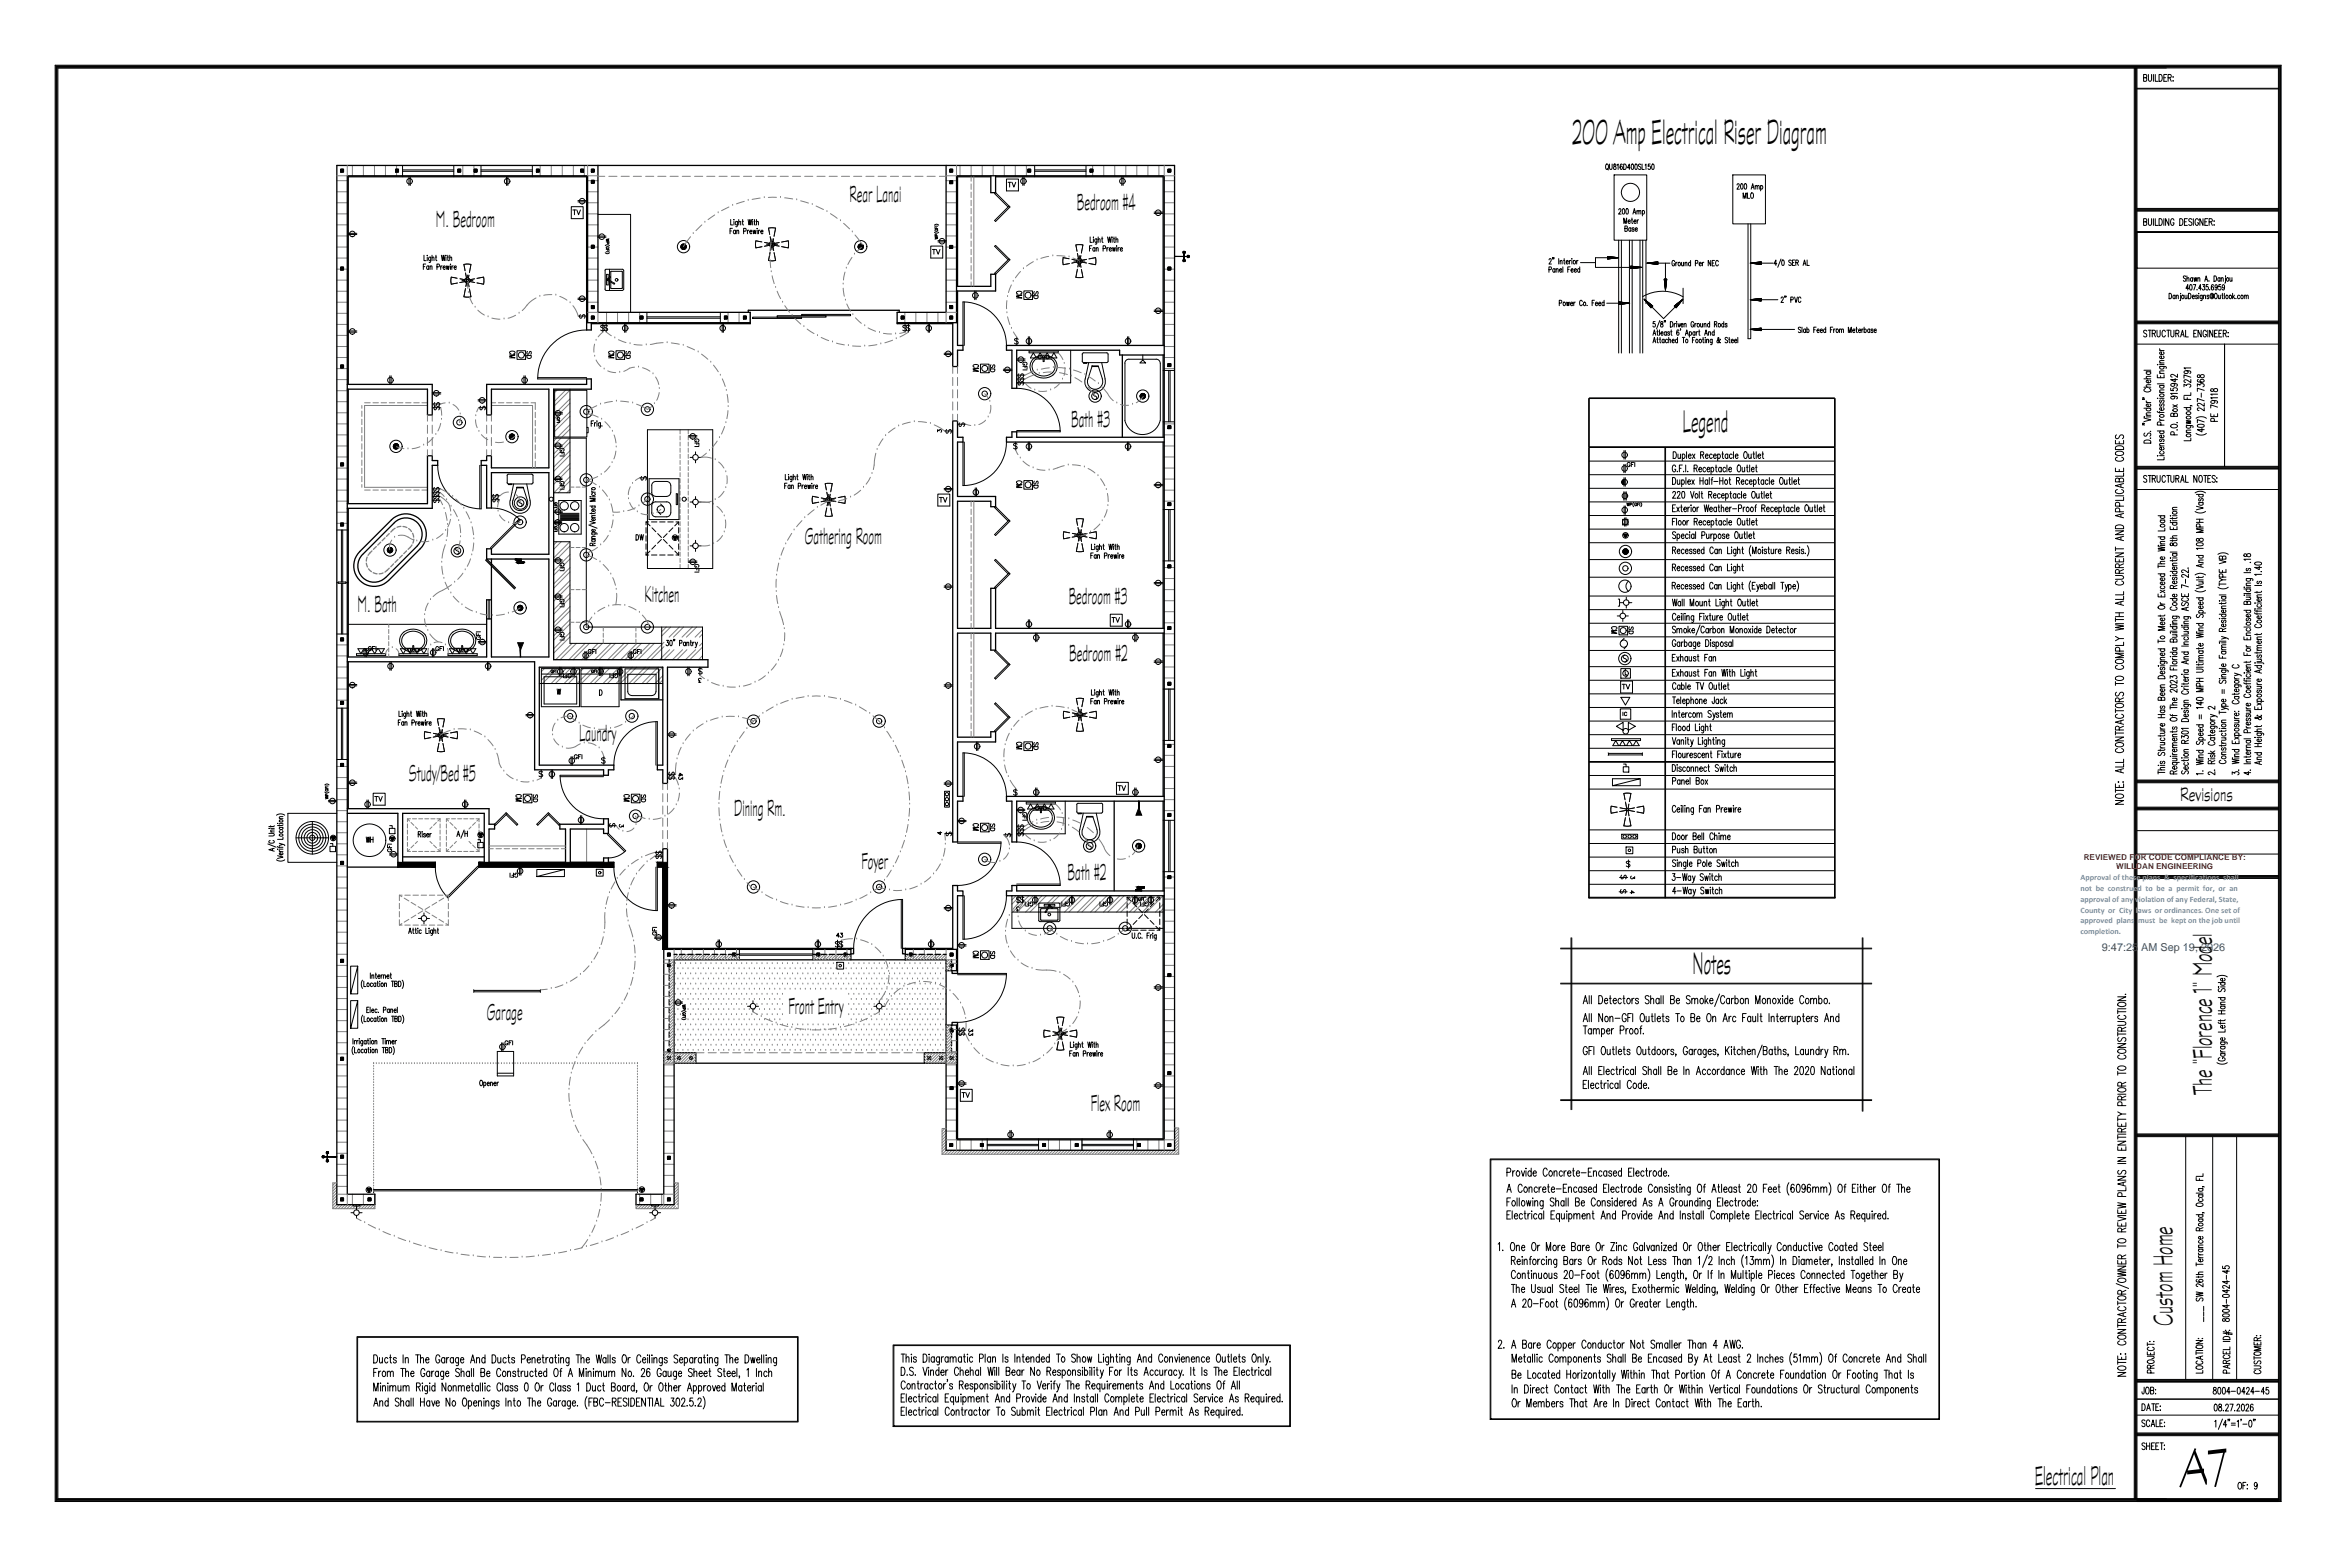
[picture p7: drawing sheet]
<svg xmlns="http://www.w3.org/2000/svg" width="914mm" height="610mm" viewBox="0 0 914 610" stroke-linecap="round" stroke-linejoin="round" font-family="sans-serif">
<defs><g id="words">
<text font-size="23" x="848.7" y="578.2">A7</text>
<text font-size="14.9" x="611.8" y="55.9">200 Amp Electrical Riser Diagram</text>
<g font-size="13.1">
<text x="654.7" y="168">Legend</text>
<text x="658.6" y="378.9">Notes</text>
</g>
<g font-size="11.5">
<text x="860.6" y="426.1" transform="rotate(-90 860.6 426.1)">The &quot;Florence 1&quot; Model</text>
<text x="845.4" y="515.8" transform="rotate(-90 845.4 515.8)">Custom Home</text>
<text x="791.8" y="577.6">Electrical Plan</text>
</g>
<g font-size="9.8">
<text x="330.6" y="78.4">Rear Lanai</text>
<text x="419" y="81.5">Bedroom #4</text>
<text x="169.6" y="88.3">M. Bedroom</text>
<text x="416.8" y="166">Bath #3</text>
<text x="313.1" y="211.8">Gathering Room</text>
<text x="139.1" y="238.2">M. Bath</text>
<text x="250.8" y="234.4">Kitchen</text>
<text x="415.8" y="234.8">Bedroom #3</text>
<text x="416.1" y="257.3">Bedroom #2</text>
<text x="225.3" y="288.3">Laundry</text>
<text x="159.1" y="303.7">Study/Bed #5</text>
<text x="285.7" y="317.6">Dining Rm.</text>
<text x="335.2" y="337.9">Foyer</text>
<text x="415.4" y="342.4">Bath #2</text>
<text x="306.8" y="394.4">Front Entry</text>
<text x="189.4" y="396.7">Garage</text>
<text x="424.4" y="432.3">Flex Room</text>
</g>
<text font-size="8.2" x="848.4" y="311.7">Revisions</text>
<text font-size="4.2" fill="#005091" x="817.9" y="369.8">9:47:25 AM Sep 19, 2026</text>
<g font-size="3.2" fill="#f00">
<text x="810.8" y="334.5">REVIEWED FOR CODE COMPLIANCE BY:</text>
<text x="823.5" y="338.1">WILLDAN ENGINEERING</text>
</g>
<g font-size="3.2" fill="#5b9bd4">
<text x="809.5" y="342.5">Approval of these plans &amp; specifications shall</text>
<text x="809.5" y="346.7">not be construed to be a permit for, or an</text>
<text x="809.5" y="350.9">approval of any violation of any Federal, State,</text>
<text x="809.5" y="355.1">County or City laws or ordinances. One set of</text>
<text x="809.5" y="359.3">approved plans must be kept on the job until</text>
<text x="809.5" y="363.5">completion.</text>
</g>
</g></defs>
<g fill="none" stroke="#000" stroke-width=".39">
<path d="M21.5 25.4h866.1v558.7h-866.1zM21.7 25.6h865.6v558.3h-865.6zM22 25.9h865.1v557.7h-865.1zM22.2 26.1h864.6v557.3h-864.6zM22.5 26.4h864v556.7h-864zM830.5 26.4v556.7M830.7 26.4v556.7M831 26.4v556.7M831.3 26.4v556.7M831.5 26.4v556.7M831.5 34.3h55M831.5 34.6h55"/>
<path d="M834.1 30.2l1.1-.1v-1l-1.1-.1v2.6l1.1-.2 .1-.7-.4-.5M836 29v1.9l.5 .7 .6-.3 .1-2.3M837.9 29v2.6M838.6 29v2.6h1.1M840.1 29a1.45 1.45 0 0 1 1.3 .9 1.45 1.45 0 0 1-.4 1.6l-.9 .1zM842 30.2h.6M843.1 29h-1.1v2.6h1.1M843.6 30.2l1.1-.1v-1l-1.1-.1v2.6M844.3 30.2l.5 1.4M845.6 29.9v.2zM845.6 31.4v.2zM132.6 66.7l.2 .2"/>
<path d="M132.6 66.8l.1 .1M132.6 66l.9 .9M132.6 66.1l.8 .8M132.6 66.1l.7 .8-.7-.6M132.6 66.4l.5 .5M132.6 65.9l1 1M132.6 66.4l.4 .5M132.6 66.5l.3 .4-.3-.3M132.7 65.8l.9 .9M132.8 65.8l.8 .8M132.9 65.8l.7 .8M133 65.8l.6 .7"/>
<path d="M133.1 65.8l.5 .6M133.2 65.8l.4 .5M133.3 65.8l.3 .4M133.4 65.8l.2 .3-.1-.3M133.6 65.8v.1M154 66l.9 .9M154 66.6l.2 .3-.2-.2M154 66.8l.1 .1M154 66.1l.7 .8M154 66.3l.6 .6M154 66.4l.4 .5M154 66.5l.3 .4"/>
<path d="M154.1 65.8l.9 .9M154.2 65.8l.8 .8M154.3 65.8l.7 .8M154.5 65.8l.5 .6M154.6 65.8l.4 .5M154.7 65.8l.3 .4M154.9 65.8l.1 .2M154.9 65.8l.1 .1M155 66.9l-1-1 1 1M156.6 64.4v4.4M156.6 66.6h20M156.6 66.1h20"/>
<path d="M159.1 68.8v3.4M159.6 68.8v3.4M176.6 64.4v4.4M178.2 66.1l.7 .8M178.2 66.3l.6 .6M178.2 66.4l.5 .5M178.2 65.9l1 1M178.2 66l.9 .9M178.2 66.5l.3 .4M178.2 66.6l.2 .3M178.2 66.7v.1M178.2 66.1l.8 .8"/>
<path d="M178.3 65.8l.9 .9M178.4 65.8l.8 .8M178.5 65.8l.7 .8M178.7 65.8l.5 .6M178.8 65.8l.4 .5M178.9 65.8l.3 .4M179 65.8l.2 .3-.1-.3M179.2 65.8v.1M184.5 66.3l.7 .6M184.5 66.4l.5 .5M184.5 66l1.1 .9M184.5 66.5l.4 .4-.4-.3"/>
<path d="M184.5 66.7l.2 .2M184.5 66.8l.1 .1M184.5 66.1l.8 .8M184.7 65.8l.9 .9M185 65.8l.6 .6M185.1 65.8l.5 .5M185.3 65.8l.3 .4M185.3 65.8l.3 .3-.2-.3M185.5 65.8l.1 .1M185.6 66.6l-.8-.8 .8 .8M187.2 66.6h19.9M187.2 66.1h19.9"/>
<path d="M187.2 64.4v4.4M197.1 68.8v3.4M197.6 68.8v3.4M207.1 64.4v4.4M208.7 66l1 .9M208.7 66.1l.9 .8M208.7 66.1l.8 .8M208.7 66.3l.7 .6-.7-.5M208.7 66.4l.5 .5M208.7 66.5l.4 .4-.4-.3M208.7 66.7l.2 .2M208.7 66.8l.1 .1"/>
<path d="M208.7 65.9l1.1 1M208.9 65.8l.9 .9M209 65.8l.8 .8M209.1 65.8l.7 .8M209.2 65.8l.6 .7M209.3 65.8l.5 .6M209.3 65.8l.5 .5M209.4 65.8l.4 .4M209.6 65.8l.2 .3M209.7 65.8l.1 .1M224.9 78h3.4M224.9 78.5h3.4"/>
<path d="M226 66.7l1-.9-1 1.1M226.1 65.8l-.1 .1M226.2 65.8l-.2 .3M226.4 65.8l-.4 .4M226.4 65.8l-.4 .5M226.5 65.8l-.5 .6M226.6 65.8l-.6 .7M226.7 65.8l-.7 .8M226.8 65.8l-.8 .8M227 66.4l-.4 .5 .4-.4M227 66.4l-.5 .5M227 66.1l-.7 .8 .7-.6"/>
<path d="M227 66l-.9 .9M227 66.7l-.1 .2M227 66.6l-.2 .3M230.1 66.1l.8 .8M230.1 66.3l.7 .6M230.1 66.4l.6 .5M230.1 70.8l.5 .4-.5-.3M230.1 66.5l.4 .4M230.1 66.7v.1M230.1 65.9l1.1 1M230.1 70.2l1 1M230.1 66l1 .9"/>
<path d="M230.1 70.4l.9 .8-.9-.7M230.2 70.2l1 1M230.3 71.2l-.2-.2 .3 .2M230.3 65.8l.9 .9M230.3 70.2l.9 .9M230.4 65.8l.8 .8M230.4 70.2l.8 .8M230.5 65.8l.7 .8M230.5 70.2l.7 .7M230.5 70.2l.7 .6M230.6 65.8l.6 .6M230.7 71.2l-.6-.6 .7 .6"/>
<path d="M230.8 65.8l.4 .5M230.8 70.2l.4 .4M230.8 70.2l.4 .3M230.9 65.8l.3 .3-.2-.3M230.9 70.2l.3 .2M231.1 65.8l.1 .1M231.1 70.2h.1M369.6 66.7l.2 .2M369.6 71.3l.2 .1M369.6 66.1l.9 .8M369.6 70.6l.9 .8M369.6 66.2l.8 .7-.8-.6"/>
<path d="M369.6 70.7l.8 .7-.8-.6M369.6 66.4l.6 .5M369.6 70.9l.6 .5M369.6 66.4l.5 .5M369.6 71l.5 .4-.5-.3M369.6 66.6l.3 .3M369.6 71.2l.3 .2M369.7 70.4l.9 1-1-1M369.8 65.8l.9 .9M369.9 65.8l.8 .8M369.9 70.4l.8 .8M370 70.4l.7 .6"/>
<path d="M370.2 65.8l.5 .7-.7-.7M370.2 70.4l.5 .5M370.2 65.8l.5 .5M370.2 70.4l.5 .4M370.3 65.8l.4 .4M370.3 70.4l.4 .3M370.4 65.8l.3 .3M370.4 70.4l.3 .2M370.6 65.8l.1 .1M370.6 70.4l.1 .1M370.7 66.9l-1.1-1 1 1M391.6 69.7h4.7v4.6h-4.7z"/>
<path d="M392.3 70.9h1.2M392.9 70.9v1.9M393.8 70.9l.7 1.9 .7-1.9M398 68.8v3.4M398.5 68.8v3.4M400 66.3l.6 .6M400 66.4l.5 .5M400 66.4l.4 .5M400 66.5l.3 .4M400 66.6l.2 .3M400 66.8l.1 .1M400 65.9l1 1"/>
<path d="M400 66l.9 .9M400 66.1l.8 .8M400 66.2l.7 .7M400.1 65.8l.9 .9M400.2 65.8l.8 .8M400.3 65.8l.7 .8M400.5 65.8l.5 .7-.6-.7M400.6 65.8l.4 .5M400.6 65.8l.4 .4M400.8 65.8l.2 .3M400.9 65.8l.1 .1M402.6 66.6h20"/>
<path d="M402.6 66.1h20M402.6 64.4v4.4M422.6 64.4v4.4M424.2 66.1l.8 .8M424.2 66.2l.7 .7M424.2 66.4l.5 .5M424.2 66.4l.4 .5M424.2 66.5l.3 .4M424.2 66.6l.2 .3M424.2 66.7l.1 .2M424.2 66l.9 .9M424.3 65.8l.9 .9"/>
<path d="M424.4 65.8l.8 .8M424.5 65.8l.7 .8M424.6 65.8l.6 .7M424.8 65.8l.4 .5M425.1 65.8l.1 .3-.3-.3 .3 .4M425.2 65.8v.1M425.2 66.9l-1-1 1 1M436.5 68.8v3.4M437 68.8v3.4M454.5 66.7l.2 .2M454.5 65.9l1 1M454.5 66.1l.8 .8"/>
<path d="M454.5 66.2l.7 .7M454.5 66.4l.5 .5M454.5 66.6l.2 .3M454.7 65.8l.8 .8M454.9 65.8l.6 .7M455.1 65.8l.4 .5M455.5 65.8v.1M455.5 66.7l-1-.9 1 1.1M455.5 66.1l-.3-.3 .3 .4M625 63.9l.2-.1a1.15 1.15 0 0 1 .7 1.1 1.15 1.15 0 0 1-.7 1 1.56 1.56 0 0 1-.2-2zM625.4 65.5l.4 .6M626.3 63.8v1.5l.4 .6 .4-.1 .2-.5v-1.5"/>
<path d="M628 63.9l-.1 .4a1.14 1.14 0 0 1 .8 1.5 .65 .65 0 0 1-.9-.5 .65 .65 0 0 1 .8-.7l.1-.7zM628.1 68h12.7v25.4h-12.7zM629.2 64.2l.4-.4v2.1M631.2 64.1l-.3-.3a1.31 1.31 0 0 0 0 2.1 .61 .61 0 0 0 .4-.7 .61 .61 0 0 0-.7-.5l-.2 .5M631.8 63.8a1.06 1.06 0 0 1 1 1.1 1.06 1.06 0 0 1-1 1zM634.3 65.2h-1l.7-1.4v2.1M634.9 63.9l.2-.1a1.28 1.28 0 0 1 0 2.1l-.4-.4zM636.3 63.9l.2-.1a1.28 1.28 0 0 1 0 2.1l-.4-.9zM638.5 64.1a.51 .51 0 0 0-.8-.2 .51 .51 0 0 0 .1 .8l.4 .2a.55 .55 0 0 1 .2 .9 .55 .55 0 0 1-.9-.2M638.9 63.8v2.1h.9M640.1 64.2l.4-.4v2.1M642.1 63.8h-.7v.8a.63 .63 0 0 1 .9 .7 .63 .63 0 0 1-1 .5v-.3"/>
<path d="M642.9 63.9l.2-.1a1.28 1.28 0 0 1 0 2.1l-.4-.9zM674.2 68h12.7v19.1h-12.7zM675.9 72l.1-.4a.48 .48 0 0 1 .7 0 .48 .48 0 0 1 0 .7l-.8 1.3h.9M677.5 71.6l.2-.1a1.28 1.28 0 0 1 0 2.1l-.5-.9zM678.3 77.1v-2.1l.6 2.1 .5-2.1v2.1M678.9 71.6l.2-.1a1.23 1.23 0 0 1 0 2.1l-.5-.9zM680 75v2.1h.8M681.4 73.6l.6-2.1 .5 2.1M681.4 75.2l.2-.2a1.15 1.15 0 0 1 .7 1.1 1.15 1.15 0 0 1-.7 1 1.56 1.56 0 0 1-.2-1.9zM681.6 72.9h.7M683 72.6l.3-.4 .4 .1v1.3M683 72.2v1.4"/>
<path d="M683.7 72.6l.4-.4 .3 .1 .1 1.3M685.1 72.5l.1-.2a.6 .6 0 0 1 .7 .6 .6 .6 0 0 1-.7 .6l-.1-.2M685.1 72.2v2.1M135.5 90.8h3.4M135.5 91.2h3.4M165 99.3v2.1h.8M166.2 99.3v.2zM168.1 99.3v2.1M169.6 99.3v1.7l.4 .4M171.7 99.3l.4 2.1 .4-2.1 .3 2.1 .4-2.1M173.5 99.3v.2zM174.2 99.3l.1 2 .3 .1"/>
<path d="M175 99.3v2.1M222.3 80.4h4.6v4.7h-4.6zM222.9 81.7h1.2M223.5 81.7v1.8M224.5 81.7l.6 1.8 .7-1.8M230.1 95.9l.7 .6M230.1 95.9l.6 .6M230.1 96l.5 .5M230.1 96.2l.3 .3M230.1 96.3l.2 .2M230.1 95.6l.9 .9M230.3 95.4l.9 .9"/>
<path d="M230.4 95.4l.8 .8M230.5 95.4l.7 .7M230.6 95.4l.6 .5M230.8 95.4l.4 .5-.4-.5M230.9 95.4l.3 .3M231.1 95.4l.1 .1M231.2 96.4l-1.1-.9 1 1M232.6 91.8h3.2M232.6 92.3h3.2M232.7 83.4h12.7v38.1M235.5 95.6a1.16 1.16 0 0 1 1.7 0M235.5 98.3a1.08 1.08 0 0 0 1.7 0"/>
<path d="M235.9 94.1h1v.7h-.5v-.7M235.9 97h1v.7M235.9 97.9h1M236.3 96.4v.3a.38 .38 0 0 1-.4-.4 .38 .38 0 0 1 .4-.4h.2a.39 .39 0 0 1 .4 .3 .39 .39 0 0 1-.2 .5M236.4 97v.4M236.9 92.9l-1 .2 1 .3-1 .3 1 .2M265 96.2l1.2-1.2-1.2 1.2M265.4 96.8l1.4-1.4-1.3 1.5M265.4 95.1l-.3 .3M265.7 95l-.7 .7M265.9 95l-.9 .9M265.9 95l-1 1"/>
<path d="M266.1 95l-1.2 1.1M266.3 95l-1.3 1.3M266.4 95l-1.4 1.4M266.4 95.1l-1.4 1.3M266.5 95.1l-1.4 1.4 1.4-1.4M266.6 95.1l-1.3 1.7M267 95.6l-1.4 1.4 1.4-1.4M267 95.7l-1.3 1.3M267 96.4l-.6 .6M267 96.2l-.8 .8M267 96.1l-.9 .9M267 96l-1 1"/>
<path d="M267 95.9l-1.2 1.1M284.1 89.8h.5M284.3 85.4v2.1h.9M285 88.8h-.9v2.1M285.6 86.1v1.4M285.6 85.4v.2zM286.2 89.8l-.2-.2a.6 .6 0 0 0-.7 .6 .6 .6 0 0 0 .7 .6l.2-.2M286.2 89.5v1.4M286.7 89.9l.3-.4 .4 .1v1.3M286.7 89.5v1.4M286.9 86.1v1.9l-.6 .1M286.9 86.4l-.1-.2a.62 .62 0 0 0-.7 .6 .62 .62 0 0 0 .7 .6l.1-.2"/>
<path d="M287.4 86.5l.4-.4 .3 .1 .1 1.3M287.4 85.4v2.1M288.8 86.1h.5M289 85.4v1.7l.3 .4M289.3 89.9l.9-.1v-.9l-.9-.1v2.1M290.8 89.5v1.4M291.1 85.4l.4 2.1 .3-2.1 .3 2.1 .4-2.1M291.4 89.5l-.6 .6M291.8 90.1h.8l-.2-.5a.6 .6 0 0 0-.6 .6 .6 .6 0 0 0 .6 .6l.2-.2M292.9 86.1v1.4M292.9 85.4v.2zM293 89.5l.3 1.4 .3-1.4 .3 1.4 .2-1.4"/>
<path d="M293.4 86.1h.4M293.6 85.4v2l.3 .1M294 94.4v1.3M294 95.8v.1M294 96l.1 .4M294.1 93.7l-.1 .6M294.1 93.7h.2M294.3 86.5l.4-.4 .4 .1v1.3M294.3 85.4v2.1M294.3 93.7h.2M294.5 93.7l.2 .1M294.6 96.3l-.5 .1"/>
<path d="M294.6 89.5v1.4M294.6 88.8v.2zM294.7 93.8l.5 .1M295 96.3h-.3M295.1 89.5v1.4M295.3 93.9l.1 .1M295.5 94h.3M295.7 89.5l-.6 .6M295.9 94h.1M296 90.1h.9l-.1-.5a.6 .6 0 0 0-.8 .6 .6 .6 0 0 0 .8 .6l.1-.2M296.1 94l.1 .1M296.3 94.1h.2"/>
<path d="M296.5 96l-1.4 .2M297.5 94.3h.1M297.6 94.3l.6 .2M298.1 95.7l-.7 .1M298.2 94.5h.3M298.3 95.1h1M298.5 95.6h-.3M298.6 94.5l.4 .1M299 94.6l.3 .1M299.1 89l.2 1.4M299.3 99.7v.3M299.4 94.7h.1"/>
<path d="M299.4 90.5l.1 .5M299.4 99.5v.1M299.5 91.1v.1M299.6 98.5l-.2 .9M299.6 94.7l.5 .1M299.6 98.1v.3M299.7 92l.1 .6M299.7 95.4l-1.1 .2M299.7 88.7l-.7 .2M299.8 92.6l.1 .9M299.8 97.3v.1M299.9 96.9l-.1 .3"/>
<path d="M300 93.6v.3M300 96.5l-.1 .3M300 94l.2 .7M300 96.1v.3M300.1 95.7v.3M300.1 95.3h-.3M300.2 95.3l-.1 .3M300.4 92.9v1.1M300.4 96.1v1.1M300.7 95.3v.2M300.7 94.4v.3M300.7 95.6v.1"/>
<path d="M300.7 95.8l.1 .5M300.7 95.3h.4M300.8 96.4l.2 .9M300.8 93.8l-.1 .5M300.9 88.6l-1.1 .1M300.9 88.6l.3 .1M301 92.9l-.2 .8M301 97.3v.2M301.2 95.4h.1M301.2 98.2v.2M301.2 98.4l.1 .4M301.2 91.6v.4"/>
<path d="M301.3 91.2v.2M301.3 91.5l-.1 .1M301.3 88.7h.2M301.3 95.4l.7 .2M301.3 98.9l.1 .3M301.4 90.9l-.1 .3M301.4 99.2l.2 1.1M301.4 90.6v.2M301.5 95.1h1.1M301.5 88.7h.2M301.5 90.1l-.1 .5M301.6 89.7l-.1 .3"/>
<path d="M301.7 89.3l-.1 .3M301.7 94.6l-1 .2M301.7 88.7h.1M301.7 94.6h.1M301.7 89.1v.2M301.8 88.7l-.1 .3M302.1 95.6h.2M302.2 94.5l-.3 .1M302.3 95.6h.3M302.3 94.5h.1M302.7 95.7h.2M302.9 95.7l.3 .1"/>
<path d="M303.2 94.3l-.7 .2M304.1 94.2h.1M304.1 95.9h.1M304.2 96h.2M304.5 96h.1M304.6 94.1l-.4 .1M304.6 96l.2 .1M304.8 96.1h.2M305.1 96.1l.3 .1M305.2 94l-.5 .1M305.2 94h.2M305.4 96.2h.4"/>
<path d="M305.8 93.9h-.4M305.8 96.3h.4M306.2 93.8l-.4 .1M306.2 96.3l.1 .1M306.5 93.7l-.3 .1M306.6 93.7l.2 2.2M306.8 96l-.1 .4h-.3M334.1 96.5l1.4-1.4-1.4 1.5M334.3 95.1l-.2 .3M334.5 95l-.5 .6M334.8 95l-.9 .9M334.9 95l-1 1"/>
<path d="M335.1 95l-1.2 1.2M335.2 95l-1.3 1.2M335.2 95l-1.3 1.3M335.3 95l-1.3 1.4 1.4-1.3M335.6 95.2l-1.5 1.5M335.7 95.3l-1.6 1.4M335.8 95.4l-1.5 1.4M335.8 95.5l-1.4 1.4M335.8 95.4l-1.5 1.5M335.9 95.6l-1.4 1.4M335.9 95.7l-1.3 1.3M335.9 95.6l-1.3 1.4"/>
<path d="M335.9 96.4l-.6 .6M336 96.2l-.8 .8M336 96.1l-1 .9M336 95.9l-1.1 1.1M336 95.8l-1.3 1.2M336 96l-1.1 1M362.2 95.7h4.6v4.7h-4.6zM362.8 97h1.2M363.4 97v1.9M363.6 90.4a1.16 1.16 0 0 0 1.7 0M363.6 87.6a1.08 1.08 0 0 1 1.7 0M363.8 92l1.1 .3-1.1 .2 1.1 .3-1.1 .2"/>
<path d="M363.8 88.2v.7h1.1M363.8 88h1.1M364.1 89.2a.45 .45 0 0 0-.2 .7 .45 .45 0 0 0 .7 0 .45 .45 0 0 0-.1-.7v.3M364.3 97l.7 1.9 .8-1.9M364.3 88.5v.4M364.4 91.8l-.1-.6-.4-.1-.1 .7h1.1M365 94.1h3.2M365 93.6h3.2M369.6 96.4l.2 .2M369.6 95.9l.9 .7M369.6 96l.6 .6M369.6 96.2l.5 .4-.5-.4"/>
<path d="M369.6 96.3l.3 .3M369.8 95.5l.9 .9-.8-.9M370 95.5l.7 .7M370.2 95.5l.5 .7-.7-.7M370.2 95.5l.5 .5M370.3 95.5l.4 .4M370.4 95.5l.3 .3M370.6 95.5l.1 .1M370.7 96.5l-1.1-.9 1 1M392.6 80.2l-5.6 5.6 .4 .4 5.6-5.7-5.6-5.6-.4 .4 5.3 5.2M418.7 95.7v.1M418.7 95.3v.3"/>
<path d="M418.7 95.9l.1 .1M418.8 95.3h.1M418.8 96.1v.1M418.8 96.3l.1 .3M418.9 96.7v.1M418.9 96.9l.1 .3M419 97.3l.1 .3M419.1 97.6v.2M419.1 95.2l-.2 .1M419.2 98.6l.2 .9M419.3 95.2h-.2M419.4 95.2h1.3"/>
<path d="M419.4 99.6l.1 .3M419.5 100l.1 .3M420 99.5v1M420.5 100v.1M420.5 99.6v.3M420.6 99.4v.1M420.7 95.2l.3 .1M420.8 98.4v.1M420.8 98v.3M421 97.4l-.1 .5M421.1 95.3h.3l-.1 .7M421.2 96.1l-.2 1.2"/>
<path d="M423.9 96.6h.6M424.2 92.2v2.1h.8M424.9 95.6h-1v2.1M425.4 92.9v1.4M425.5 92.2v.2zM426 96.6l-.1-.2a.62 .62 0 0 0-.7 .6 .62 .62 0 0 0 .7 .6l.1-.2M426 96.3v1.4M426.6 96.7l.3-.4 .3 .1 .1 1.3M426.6 96.3v1.4M426.8 92.9l-.1 1.9-.5 .1M426.8 93.2l-.1-.2a.62 .62 0 0 0-.8 .6 .62 .62 0 0 0 .8 .6l.1-.2M427.3 93.3l.4-.4 .3 .1 .1 1.3"/>
<path d="M427.3 92.2v2.1M428.6 92.9h.5M428.8 92.2v1.7l.4 .4M429.2 96.7l.9-.2v-.8l-.9-.1v2.1M430.7 96.3v1.4M431 92.2l.3 2.1 .4-2.1 .3 2.1 .4-2.1M431.2 96.3l-.5 .6M431.6 96.9h.9l-.2-.5a.62 .62 0 0 0-.7 .6 .62 .62 0 0 0 .7 .6l.2-.2M432.7 92.9v1.4M432.7 92.2v.2zM432.9 96.3l.3 1.4 .3-1.4 .2 1.4 .3-1.4M433.2 92.9h.5"/>
<path d="M433.5 92.2v2l.3 .1M434.2 93.3l.4-.4 .3 .1 .1 1.3M434.2 92.2v2.1M434.5 96.3v1.4M434.5 95.6v.2zM435 96.3v1.4M435.6 96.3l-.6 .6M435.9 96.9h.9l-.2-.5a.62 .62 0 0 0-.7 .6 .62 .62 0 0 0 .7 .6l.2-.2M449.1 82.5h3.3M449.1 83h3.3M625.5 100l.7 .7zM625.5 99.8l4.3 .5-4.3 .5z"/>
<path d="M625.5 99.8l.9 .8M625.5 99.9l.8 .8M625.6 99.8l1 .8M625.8 99.8l.9 .8-.8-.8M625.9 99.8l1 .8M626.2 99.8l.8 .8-.8-.7M626.4 99.9l.7 .7zM626.4 99.9l.8 .7M626.5 99.9l.9 .7-.7-.7M626.8 99.9l.7 .6M626.9 99.9l.8 .6-.6-.5M627.2 100l.5 .5"/>
<path d="M629.8 93.4v43.9M629.9 81.7a.46 .46 0 0 1 .6-.5 .46 .46 0 0 1 .1 .8l-.8 1.3h1M630.9 93.4v43.9M631.4 81.3l.3-.1a1.28 1.28 0 0 1 0 2.1l-.4-.4zM631.8 86.9v-2.1l.6 2.1 .5-2.1v2.1M632.2 88.9l.9-.1v-.8l-.9-.1v2.1l.9-.1 .1-.6-.3-.4M632.8 81.3l.3-.1a1.28 1.28 0 0 1 0 2.1l-.5-.9zM633.5 86.1h.9l-.2-.5a.62 .62 0 0 0-.7 .6 .62 .62 0 0 0 .7 .6l.2-.2M634 93.4v43.9M634.6 88.9l-.2-.2a.6 .6 0 0 0-.7 .6 .6 .6 0 0 0 .7 .6l.2-.2M634.6 88.6v1.4M634.8 85.5h.5"/>
<path d="M635 84.8v2l.3 .1M635.1 93.4v43.9M635.4 83.3l.5-2.1 .6 2.1M635.6 82.6h.7M635.8 86.1h.8l-.1-.5a.62 .62 0 0 0-.7 .6 .62 .62 0 0 0 .7 .6l.1-.2M635.8 88.9l-.2-.3-.6 .3 .8 .5v.5l-.5 .1-.3-.3M636.3 89.2h.8l-.2-.5a.6 .6 0 0 0-.6 .6 .6 .6 0 0 0 .6 .6l.2-.2M636.9 82.3l.4-.4 .3 .1 .1 1.3M636.9 81.9v1.4M637 85.5v1.4M637.6 85.5l-.6 .6M637.7 82.3l.3-.4 .4 .1 .1 1.3"/>
<path d="M638.1 93.4v43.9M639.1 82.2l.1-.2a.62 .62 0 0 1 .7 .6 .62 .62 0 0 1-.7 .6l-.1-.2M639.1 81.9v2.1M639.2 93.4v43.9M640.5 93.4v24.7M680.2 87.1v44.7h1v-44.7M831.5 81.1h55M831.5 81.3h55M831.5 81.6h55M831.5 81.8h55M831.5 82.1h55M831.5 90.4h55h-55"/>
<path d="M831.5 90.4h55.2v13.9h-55.2zM831.5 90.1h55M834.1 86.3l1.1-.1v-1l-1.1-.1v2.6l1.1-.3 .1-.6-.4-.5M836 85.1v1.8l.5 .8 .6-.4 .1-2.2M837.9 85.1v2.6M838.6 85.1v2.6h1.1M840.1 85.1a1.42 1.42 0 0 1 1.3 .9 1.42 1.42 0 0 1-.4 1.6l-.9 .1zM842 85.1v2.6M843.9 85.1v2.6l-1.3-2.6v2.6M845.9 85.7a.69 .69 0 0 0-.9-.6 .69 .69 0 0 0-.4 .9v.7a.72 .72 0 0 0 .6 1 .72 .72 0 0 0 .7-1h-.4M848.1 85.1a1.31 1.31 0 0 1 1.3 1.3 1.31 1.31 0 0 1-1.3 1.3zM850 86.3h.7"/>
<path d="M851.1 85.1h-1.1v2.6h1.1M852.9 85.4l-.4-.3-.8 .3 .1 .6 .8 .4a.67 .67 0 0 1 .2 1.1 .67 .67 0 0 1-1.1-.2M853.4 85.1v2.6M855.4 85.7a.69 .69 0 0 0-.8-.6 .69 .69 0 0 0-.5 .9v.7a.72 .72 0 0 0 .7 1 .72 .72 0 0 0 .6-1h-.4M857.2 85.1v2.6l-1.2-2.6v2.6M857.9 86.3h.7M859.1 85.1h-1.2v2.6h1.2M859.6 86.3l1-.1 .2-.4-.2-.6-1-.1v2.6M860.2 86.3l.6 1.4M861.5 85.9v.3zM861.5 87.4v.3zM132.6 104.8l.2 .2"/>
<path d="M132.6 104.1l.9 .9M132.6 104.2l.8 .8M132.6 104.4l.6 .6M132.6 104.5l.5 .5M132.6 104l1 1M132.6 104.7l.4 .3M132.7 103.9l.9 .9M132.8 103.9l.8 .8M132.9 103.9l.7 .8M133 103.9l.6 .7M133.1 103.9l.5 .6M133.2 103.9l.4 .5"/>
<path d="M133.3 103.9l.3 .4M133.4 103.9l.2 .3M133.5 103.9l.1 .2M133.6 103.9v.1M164.7 103.7h.6M165.7 102.7h-1v2.1M166.2 100v1.4M166.8 103.7l-.1-.2a.6 .6 0 0 0-.7 .6 .6 .6 0 0 0 .7 .6l.1-.2M166.8 103.4v1.4M167.3 103.8l.4-.4 .4 .1v1.3M167.3 103.4v1.4M167.6 100l-.1 1.9-.5 .1"/>
<path d="M167.6 100.3l-.1-.2a.62 .62 0 0 0-.8 .6 .62 .62 0 0 0 .8 .6l.1-.2M168.1 100.4l.3-.4 .4 .1 .1 1.3M169.4 100h.5M170 103.8l.9-.1v-.9l-.9-.1v2.1M171.5 103.4v1.4M172 103.4l-.5 .6M172.4 104h.9l-.2-.5a.6 .6 0 0 0-.7 .6 .6 .6 0 0 0 .7 .6l.2-.2M173.5 100v1.4M173.7 103.4l.2 1.4 .3-1.4 .3 1.4 .3-1.4M174 100h.5M175 100.4l.3-.4 .4 .1 .1 1.3M175.3 103.4v1.4"/>
<path d="M175.3 102.7v.2zM175.4 108.7v1M175.5 108.5v.1M175.5 109.7v.1M175.5 109.9v.1M175.5 108.1v.4M175.5 110.1v.1M175.6 110.3v.1M175.6 110.5h.1M175.8 103.4v1.4M175.9 110.5h-.3M175.9 107.9l-.3-.1v.2"/>
<path d="M176 107.9h.3M176.1 110.5h-.2M176.4 103.4l-.6 .6M176.4 108h.3M176.7 104h.8l-.1-.5a.6 .6 0 0 0-.7 .6 .6 .6 0 0 0 .7 .6l.1-.2M176.8 108l.9 .2M176.9 110.3l-.8 .2M176.9 110.3h.1M177.5 110.2l-.4 .1M177.5 110.2h.1M177.8 108.2l.1 .1M178 110.1l-.3 .1"/>
<path d="M178.9 109.9h.1M178.9 108.4l.9 .2M179.1 109.9h.1M179.7 109.1h1.1M179.8 109.7l-.5 .2M179.9 108.6l1.5 .3M180.2 109.7h-.4M180.5 115.5h.1M180.6 109.6l-.3 .1M180.6 115.2l-.1 .3M180.6 114.9v.2M180.6 115.5h.2"/>
<path d="M180.6 103.5l.2 .7M180.8 114v.1M180.8 114.2l-.2 .7M180.8 104.2v.5M180.8 115.5h.2M180.8 113.6v.3M180.9 104.8v.4M180.9 113.4v.2M180.9 109.5l-.3 .1M180.9 105.2l.1 .2M181 102.8h-.5l.1 .6M181 115.5h.1"/>
<path d="M181.1 112.6l-.2 .7M181.1 112.2v.2M181.1 112.4v.2M181.1 106.1v.2M181.1 109.5h-.1M181.1 102.8h-.1M181.2 106.4l.2 1.1M181.2 102.8h2.1l-.3 1.5M181.2 115.5l.2 .1M181.3 111.4v.1M181.4 109.4l-.2 .1M181.4 115.6h.9"/>
<path d="M181.4 107.5v.3M181.4 108.9h.2M181.5 107.9l.1 .5M181.5 110.4l-.2 .9M181.5 110v.3M181.6 108.5l.1 .4M181.6 109.4h-.2M181.6 109.7v.3M181.7 109.5l-.1 .1M181.9 107v1.1M181.9 110.3v1M182.1 108.7v.2"/>
<path d="M182.1 109.5l.1 .2M182.2 109.7v.1M182.2 109.9v.3M182.2 109.4l.9 .2M182.2 108.1v.5M182.3 110.5l.1 .3M182.3 110.3v.1M182.3 108.9h-.1M182.4 110.9l.1 .7M182.5 107.2l-.3 .9M182.5 107v.1M182.7 112.4v.1"/>
<path d="M182.7 112.6v.1M182.8 112.8v.3M182.8 105.4l-.2 .7M182.8 105.2v.1M182.8 113.2l.3 1.5M182.9 108.8l-.5 .1M183 104.4l-.2 .7M183 109.1h1M183.1 114.7l.2 .8-.9 .1M183.2 109.6l1.5 .3M183.7 108.6l-.7 .2M183.9 108.6h-.1"/>
<path d="M184.5 108.5l-.5 .1M184.5 108.5h.2M185.5 110l.3 .1M185.9 108.3h-.4M185.9 110.1l.2 .1M186.1 110.2h.2M186.3 110.2l.3 .1M186.7 110.3h.1M186.9 110.3l.9 .2M187.9 110.5h.3M188 107.8l-2.1 .4M188.2 110.5h.1"/>
<path d="M188.2 107.8h-.1M188.2 107.9v.1M188.2 110.3v.1M188.2 108.1l.1 .3M188.3 110.1l-.1 .1M188.3 109.9v.1M188.3 108.5v1.3M224.9 116h3.4M224.9 116.5h3.4M230.1 119v.1M230.4 119l-.3 .4M230.8 119l-.7 .7 .8-.7"/>
<path d="M231.1 119l-1 .9M231.1 119l-1 1M231.2 119l-1 1M231.2 119.1l-.9 .9M231.2 119.2l-.8 .8M231.2 119.3l-.7 .7M231.2 119.4l-.7 .6M231.2 119.6l-.4 .4M231.2 119.7l-.3 .3M231.2 119.9l-.2 .1M231.2 119.9l-.1 .1M235.4 112.4l.4 .5"/>
<path d="M235.4 105.1l.4-.4 6.4 .1 .4 .2 .1 7.4-.5 .6M235.5 105.1v7.4M235.8 113h6.4M236.4 109l2.5 1.5 .2-.4M236.4 109h.1M236.4 108.5l-.3 .1v.4h.3l.1-.3M236.6 108.7h.1M236.6 108.7l2.5 1.5M236.6 108.3v-1.6h-.6v4.1h.6v-1.6M236.6 108.6v.2M237.2 104.7v3.1M237.2 108.2v.9"/>
<path d="M237.2 109.5v3.5M237.3 107.6l.3 .2-1.4 1.1zM237.7 109.8l.1 2.4h4.2M237.7 105.8v3.6M242 105.5l.1 .3M242 105.6l-4.2-.1-.2 .3M242.1 105.8l-.1 6.4M299 101.2l.7 .2M299.2 100.5l-.2 .7M299.3 100v.2M299.3 100.3l-.1 .1M301.3 101.4h-1.5"/>
<path d="M301.6 100.4l.1 .3M301.7 100.8l.1 .3M301.8 101.2l-.5 .2M369.6 120l1-1-.9 1M369.7 119h-.1M369.8 119l-.2 .1M369.9 119l-.3 .4M370.2 119l-.6 .5M370.4 119l-.8 .7M370.5 119l-.9 .8M370.5 119l-.9 .9M370.7 119.1l-.9 .9"/>
<path d="M370.7 119.2l-.8 .8M370.7 119.3l-.7 .7M370.7 119.4l-.7 .6M370.7 119.5l-.5 .5M370.7 119.6l-.5 .4M370.7 119.6l-.4 .4M370.7 119.7l-.3 .3M370.7 119.9l-.2 .1M370.7 119.9l-.1 .1M375.2 117.4v17M379.3 113.2v3.4M379.8 113.2v3.4"/>
<path d="M392.6 100.7l-5.6 5.6 .4 .4 5.6-5.6-5.6-5.6-.4 .3 5.3 5.3M395.5 114.8h2.1l-2.1 .5 2.1 .6h-2.1M396 114.4a.56 .56 0 0 1-.5-.8 .56 .56 0 0 1 .8-.3l1.3 .4-.5 .7M398.4 113.2h3.3v3.3h-3.3zM402.3 115h1.6v.6a.89 .89 0 0 1-.8 .6 .89 .89 0 0 1-.8-.6zM402.5 113.4l-.2 1h.7l.3-.8 .4-.2 .2 .4-.2 .7M413.6 101.1v1M413.6 102.1v.1M413.6 102.3v.2M413.6 100.6v.1M413.6 102.5v.2M413.6 100.8v.3"/>
<path d="M413.6 102.7l.1 .1M413.7 102.9l.1 .1M413.7 100.3l-.1 .2M413.9 100.3h-.2M413.9 100.3h.3M414.2 102.9l-.3 .1M414.3 100.3l.1 .1M414.5 100.4h.3M414.8 102.8l-.5 .1M414.9 100.5h.3M415.2 102.7l-.3 .1M415.3 100.5l.5 .1"/>
<path d="M415.8 102.6l-.6 .1M415.9 100.6l.2 .1M416.1 102.5l-.3 .1M417.1 100.9h.1M417.1 102.3l-.1 .1M417.2 100.9l.5 .1M417.8 101h.2M417.8 101.6h1.1M418 101.1l1.7 .3M418.1 102.1l-.9 .2M418.2 102.1h.1M418.6 107.8l.3 .1"/>
<path d="M418.7 102l-.4 .1M418.8 107.2l-.2 .5M418.8 106.8v.1M418.8 107v.1M418.9 106.4l-.1 .3M418.9 106.2v.2M418.9 107.9l.2 .1M419 105.8l-.1 .3M419.1 105.6l-.1 .2M419.1 105.4v.2M419.1 108h1.7M419.1 105.3v.1"/>
<path d="M419.2 104.9l-.1 .3M419.2 104.7v.1M419.4 101.9l-.6 .1M419.6 100.3l.1 .6M419.6 102.8l-.2 1.1M419.7 102.5l-.1 .3M419.7 100.9l.1 .4M419.7 101.8l-.2 .1M419.8 101.9l-.1 .5M420 102.7v1M420.2 101.1v.2M420.2 101.9v.2"/>
<path d="M420.3 101v.1M420.3 102.1v.4M420.3 102.5l.2 .9M420.3 101.8l.7 .2M420.4 100.4l-.1 .5M420.5 100.2l-.1 .1M420.5 103.5v.1M420.6 103.7v.3M420.7 101.3l-.4 .1M420.7 101.3h.1M420.8 104.8v.3M420.9 105.2l.2 1.5"/>
<path d="M421 107.9l-.1 .1M421 101.2l-.1 .1M421.1 101.6h1M421.1 102l.5 .1M421.2 106.8v.3M421.2 107.2l.1 .5M421.3 107.8l-.2 .1M421.7 102.1l.3 .1M421.8 101.1l-.7 .1M421.9 101.1h.1M422.1 102.2l.5 .1M422.4 101h-.3"/>
<path d="M422.7 102.3h.1M422.8 100.9l-.3 .1M423.7 102.5h.3M424.1 102.5l.5 .2M424.6 100.6l-.9 .1M424.6 102.7h.2M424.8 102.7l.5 .1M425.4 102.8l.9 .1M425.7 100.3l-1.1 .3M425.8 100.3h.1M426 100.3h.3M426.3 100.3v.2"/>
<path d="M426.3 100.6l.1 .1M426.4 100.9v.2M426.4 100.8v.1M426.4 102.3v.2M426.4 102.5l-.1 .3M426.4 101.1v1M426.4 102.1v.1M454.5 104.8l.2 .2M454.5 104.9l.1 .1M454.5 104l1 .8M454.5 104.2l.8 .8M454.5 104.3l.7 .7"/>
<path d="M454.5 104.4l.6 .6M454.5 104.5l.5 .5M454.5 104.7l.2 .3M454.7 103.9l.8 .8M454.8 103.9l.7 .8M454.9 103.9l.6 .7M455.1 103.9l.4 .5M455.2 103.9l.3 .4M455.4 103.9l.1 .2M455.5 103.9v.1M602.7 104.9l.8-.1v-.9l-.8-.1v2.1M602.7 101.1l.1-.3a.47 .47 0 0 1 .7-.1 .47 .47 0 0 1 0 .7l-.8 1.3h1"/>
<path d="M604.2 100.3l-.1 .5M604.6 100.3l-.1 .5M605 104.8l-.1-.2a.6 .6 0 0 0-.7 .6 .6 .6 0 0 0 .7 .6l.1-.2M605 104.5v1.4M605.5 104.9l.4-.4 .3 .1 .1 1.3M605.5 104.5v1.4M606.5 100.6v2.1M606.7 117.9l1-.2-.1-.8-.9-.1v2.1M606.8 105.1h.9l-.1-.5a.61 .61 0 0 0-.8 .6 .61 .61 0 0 0 .8 .6l.1-.2M607.1 101.7l.3-.4 .4 .1v1.3M607.1 101.3v1.4M608.1 103.8v2.1"/>
<path d="M608.4 101.3h.5M608.6 100.6l.1 2 .3 .1M609.4 101.9h.8l-.1-.5a.62 .62 0 0 0-.7 .6 .62 .62 0 0 0 .7 .6l.1-.2M609.6 117.5l.2 1.4 .3-1.4 .3 1.4 .3-1.4M610 104.8h.6M610.7 101.3v1.4M611 103.8h-1v2.1M611.1 118.1h.8l-.1-.5a.62 .62 0 0 0-.7 .6 .62 .62 0 0 0 .7 .6l.1-.2M611.2 101.3l-.5 .6M611.3 105.1h.8l-.1-.5a.61 .61 0 0 0-.7 .6 .61 .61 0 0 0 .7 .6l.1-.2M611.6 101.3v1.4M611.6 100.6v.2z"/>
<path d="M612.4 117.5v1.4M612.6 105.1h.8l-.1-.5a.61 .61 0 0 0-.8 .6 .61 .61 0 0 0 .8 .6l.1-.2M612.9 117.5l-.3 .1-.2 .5M613.5 101.3v1.4M614 101.3l-.5 .6M614.7 104.8l-.1-.2a.61 .61 0 0 0-.8 .6 .61 .61 0 0 0 .8 .6l.1-.2M614.7 103.8v2.1M615 102.2h5.8M615.7 117.3a.56 .56 0 0 0-.7-.5 .56 .56 0 0 0-.4 .8v.5a.56 .56 0 0 0 .4 .8 .56 .56 0 0 0 .7-.5M617.5 118.8h.1M619.5 117.8h.6M620.4 116.8h-.9v2.1"/>
<path d="M620.8 118.1h.8l-.1-.5a.62 .62 0 0 0-.7 .6 .62 .62 0 0 0 .7 .6l.1-.2M622 118.1h.9l-.2-.5a.62 .62 0 0 0-.7 .6 .62 .62 0 0 0 .7 .6l.2-.2M624.2 117.8l-.2-.2a.62 .62 0 0 0-.7 .6 .62 .62 0 0 0 .7 .6l.2-.2M624.2 116.8v2.1M625.2 118h4.7l.4 .4-.5-.5 .6 .5M625.5 100.1l.6 .6-.6-.5M625.5 100.3h-4.7v3.7h13.8M625.5 100.3l.5 .4M625.5 100.3l.4 .4-.4-.3M625.5 100.5l.2 .2M625.6 100.7v.1M627.3 100l.5 .5z"/>
<path d="M627.4 100l.5 .5M627.5 100l.6 .5-.4-.5M627.8 100l.4 .4M627.9 100l.4 .4M628 100l.4 .4-.3-.4M628.3 100.1l.2 .3M628.4 100.1l.4 .3M628.7 100.1l.2 .3-.3-.3M628.8 100.1l.2 .2zM628.9 100.2l.2 .1M629 100.2l.3 .1M629.2 100.2l.1 .1"/>
<path d="M629.3 100.2l.1 .1M629.5 100.3h.1M629.5 100.2l.1 .1M629.6 100.2v.1M629.7 100.3h.1M629.8 100.3h.1M629.8 117.8l.6 .6M629.8 117.4l4.4 .6-4.3 .4M629.8 117.4l.1 1M629.8 117.4l.9 .9M629.8 117.5l.9 .8-.9-.7M629.8 117.7l.8 .7z"/>
<path d="M629.9 118.1l.2 .3M629.9 118.2l.2 .2h-.2M629.9 117.4l1 .9-.9-.8M630.1 117.5l.9 .8-.9-.8M630.4 117.5l.6 .8M630.4 117.5l.9 .8-.8-.8M630.7 117.5l.7 .8zM630.7 117.6l.7 .7M630.8 117.6l.7 .7M631 117.6l.6 .7zM631 117.6l.7 .6M631.1 117.6l.6 .6"/>
<path d="M631.3 117.6l.6 .6M631.4 117.6l.6 .6M631.5 117.7l.5 .5M631.7 117.7l.5 .5M631.8 118.2l-.5-.6 .6 .6M631.8 117.7l.4 .5M632 117.7l.4 .4M632.1 117.7l.4 .4M632.1 118.2l-.5-.5 .6 .5M632.2 117.7l.3 .4M632.3 117.7l.4 .4-.3-.4M632.3 118.2l-.4-.5 .5 .5"/>
<path d="M632.6 117.8l.2 .3M632.7 117.8l.3 .3M632.8 117.8l.3 .3M632.9 117.8l.2 .2M633 117.8l.2 .2zM633.1 117.8l.2 .2M633.2 117.8l.2 .2M633.3 117.8l.1 .2-.1-.1M633.4 117.9h.1M633.7 117.9v.1M633.8 117.9l.2 .1M634 117.9h.1"/>
<path d="M634.2 118h.1M634.6 104.4l.2 .1M634.6 103.8l.6 .7M634.6 103.9l.6 .6M634.6 104.5h.1M634.6 103.5l4.3 .5-4.3 .5M634.6 103.5v1M634.6 103.9l.5 .6M634.6 104l.3 .5M634.6 103.5l.9 .9M634.6 103.7l.7 .8M634.7 103.6l.8 .8"/>
<path d="M634.7 103.6l.9 .8M635 103.6l.8 .8M635.1 103.6l.7 .8M635.3 103.6l.7 .7M635.3 104.4l-.7-.8 .8 .8M635.4 103.6l.7 .7M635.6 103.6l.6 .7zM635.6 103.6l.7 .7-.6-.7M635.7 104.4l-.8-.8 .7 .8M635.8 103.6l.6 .7M635.8 103.7l.7 .6-.6-.6M635.9 104.4l-.6-.8 .7 .8"/>
<path d="M636 103.7l.7 .6M636.2 103.7l.6 .5-.5-.5M636.4 103.7l.5 .5M636.5 103.7l.5 .5M636.6 103.8l.6 .4-.4-.4M636.9 103.8l.4 .4M637.1 103.8l.4 .4-.3-.4M637.2 103.8l.4 .4M637.3 103.9l.3 .3-.2-.3M637.5 103.9l.3 .3M637.5 103.9l.3 .3zM637.7 103.9l.2 .2-.1-.2"/>
<path d="M638 103.9v.2M638 103.9l.3 .2M638.3 103.9h.1M638.5 104.1h.1M638.6 104h.1M638.7 104h.1M638.8 104h.1M639.2 115.4a15.6 15.6 0 0 1 15.7 .1M639.7 116.3l3.4 2.8-.7 .6zM639.7 116.3h.1M639.7 116.4h.1M639.8 116.4h.1"/>
<path d="M639.8 116.5l.2 .1M640 116.6h.1M640.2 116.7h-.2l.2 .1M640.2 117l.4 .1h-.4M640.3 117.1h.3M640.3 116.8l.1 .1M640.3 117.2h.4M640.4 117.2h.4M640.4 116.9h-.2h.3M640.5 117.3h.4M640.5 117.4h.5M640.5 117.4h.6"/>
<path d="M640.6 117.5h.5M640.6 117.5h.6M640.7 117.6h.6h-.6M640.8 102.4h.1M640.9 117.8h.7M640.9 102.3l-.1 .1M640.9 102.3v.1M641 102.3v.1M641.1 102.3l-.1 .1M641.1 118.2h.9M641.2 102.3l-.1 .1M641.2 118.3h.9"/>
<path d="M641.3 102.4h.1M641.3 118.3h.9M641.4 118.4h.9M641.4 117.7h-.6h.7M641.5 102.3h.1M641.5 118.6h1.1M641.6 102.4l.2-.2zM641.6 118.7h1.1M641.6 102.2l-.2 .2M641.6 117.9h-.7h.8M641.7 118.8h1.2M641.7 118h-.7h.8"/>
<path d="M641.8 102.5l.3-.3zM641.8 119h1.2h-1.2M641.8 102.2l-.2 .3M641.9 118.1h-.8h.8M641.9 119.1h1.2M641.9 119.1h1.1M641.9 102.2l-.2 .3M642 119.2h.9M642 119.3h.8zM642.1 119.4h.6l4.6 4.6 4.5-4.6h.7M642.1 102.2l-.2 .3M642.2 102.4l.2-.2z"/>
<path d="M642.2 119.4h.5M642.2 102.2l-.3 .3M642.2 119.5h.4M642.3 102.2l-.3 .3M642.3 119.6h.2M642.3 118.5h-.9h1M642.5 118.5h-1.1l1.1 .1M642.5 102.5l.5-.4-.4 .4M642.5 102.2l-.3 .3M642.6 102.2l-.4 .3M642.7 102.1l-.4 .4zM642.7 118.8h-1.1h1.2"/>
<path d="M642.8 102.1l-.3 .4 .4-.4M643 102.6l.6-.6zM643.1 102.1l-.5 .5M643.2 102.1l-.5 .5 .7-.5M643.2 102.6l.6-.6-.5 .6M643.4 102.7l.7-.7zM643.5 102.1l-.6 .5M643.7 102l-.6 .6 .7-.6M643.8 102.7l.9-.8zM644 102l-.7 .7M644.2 102l-.7 .7M644.3 102l-.7 .7"/>
<path d="M644.4 102l-.8 .7M644.5 102l-.8 .7M644.6 102l-.8 .7M644.8 101.9l-.8 .8 .9-.8M644.9 102.8l.2-.2-.2 .2M644.9 101.9l-.8 .9M645 101.9l-.9 .9 1-.9M645.1 102.3l-.3 .5M645.1 102.3l-.5 .5M645.1 101.9l-4.3 .5 4.3 .4M645.1 102.4h4.7M645.1 101.9v.9"/>
<path d="M645.1 102.8h-.1M645.1 102.1l-.7 .7 .7-.6M645.1 102l-.8 .8M647.6 108.7l.8 1M647.6 108.6l.8 .9-.8-.8M647.6 108.6h.9l-.5 4.3zM647.6 108.6l.9 .8M647.6 109l.8 .8-.8-.8M647.7 109.4l.7 .7M647.7 109.3l.7 .8M647.7 109.3l.7 .7M647.7 109.6l.6 .7"/>
<path d="M647.7 108.6l.8 .8-.8-.8M647.7 109.7l.6 .8-.6-.6M647.7 110l.6 .6M647.7 110.4l.6 .6M647.7 110.2l.6 .6-.6-.5M647.7 110.2l.6 .5zM647.8 110.6l.5 .5M647.8 110.7l.5 .4M647.8 110.8l.5 .4M647.8 108.6l.7 .6M647.8 110.9l.5 .4M647.8 111l.4 .4"/>
<path d="M647.8 111.1l.4 .3-.3-.2M647.9 111.3l.3 .3M647.9 111.5l.3 .3-.3-.2M647.9 108.6l.6 .6zM647.9 111.8l.3 .1M648 112l.1 .1M648 112.1l.1 .3M648 112.3v.1M648.1 112.5h.1M648 112.6l.1 .1M648 108.6l.5 .5zM648 112.7h.1"/>
<path d="M648 112.8h.1M648 112.9h.1M648 102.4v6.2M648.2 108.6l.3 .3M648.2 111.6l-.3-.2 .3 .3M648.3 108.6l.2 .1M648.4 110.2l-.7-.6 .6 .7M648.4 109.9l-.8-.7 .8 .8M648.5 108.6h.1M651.5 119.1l3.4-2.8-2.7 3.4zM651.5 119.1h1.2M651.6 119.1h1.1l-1.1 .1"/>
<path d="M651.6 119h1.2M651.6 101.8a.56 .56 0 0 0-.7-.5 .56 .56 0 0 0-.3 .8v.5a.58 .58 0 0 0 .5 .8 .58 .58 0 0 0 .5-.8h-.3M651.7 119.2h.9M651.7 119.3h.8zM651.7 118.8h1.2l-1.2 .1M651.8 119.4h.6M651.8 118.8h1.1h-1.1M651.9 118.7h1.1h-1.1M651.9 119.5h.5M652 118.6h1.1M652.1 102v1.4M652.1 119.6h.2"/>
<path d="M652.1 118.5h1l-1 .1M652.2 118.5h1M652.3 118.4h.9M652.4 118.3h.9h-.9M652.5 118.3h.9M652.6 102l-.5 .6M652.6 118.2h.8h-.9M652.7 118.1h.8h-.8M652.9 117.9h.7M652.9 117.9h.8M653 117.8h.7M653.2 117.7h.6h-.7"/>
<path d="M653.3 117.6h.6zM653.4 117.5h.5M653.5 117.5h.5M653.5 117.4h.5M653.6 118h-.8h.7M653.6 117.4h.5zM653.7 117.3h.4M653.8 117.2h.4M654 117.1h.3M654.1 117h.2M654.1 116.9h.3M654.2 116.9h.2"/>
<path d="M654.3 117.1l-.4 .1h.3M654.3 116.8l.2 .1h-.3M654.3 102l.1 1.3 .3 .1 .4-.4M654.3 116.8l.3-.1zM654.6 116.6h-.1M654.7 116.6h.1M654.7 116.4h.1M654.8 116.4h.1M654.9 116.3h.1M654.9 112.1v6M655.1 102v1.4M655.7 102.4l.3-.4 .3 .1 .1 1.3"/>
<path d="M655.7 102v1.4M657.8 102.3l-.1-.2a.62 .62 0 0 0-.7 .6 .62 .62 0 0 0 .7 .6l.1-.2M657.8 101.3v2.1M659.7 102.4l.8-.1v-.9l-.8-.1v2.1M661.2 102.6h.8l-.2-.5a.62 .62 0 0 0-.6 .6 .62 .62 0 0 0 .6 .6l.2-.2M662.4 102v1.4M663 102l-.6 .6M665.6 101.3v2.1l-.9-2.1v2.1M666.2 102.3h.6M667.1 101.3h-.9v2.1h.9M668.6 101.8a.56 .56 0 0 0-.7-.5 .56 .56 0 0 0-.3 .8v.5a.56 .56 0 0 0 .3 .8 .56 .56 0 0 0 .7-.5M681 102.4h.1"/>
<path d="M681 116.6h.1M681.1 102.3v.1M681.1 116.6h.1M681.2 102.3v.1M681.3 102.3v.1M681.4 116.6h-.1M681.4 102.3l-.2 .1M681.4 102.4h.1M681.4 116.6h.1M681.4 102.3v.1M681.7 102.3l-.2 .1M681.7 116.5l-.2 .1"/>
<path d="M681.7 102.3l-.1 .1M681.7 116.5l-.1 .1M681.8 102.4l.1-.2zM681.8 116.6l.1-.1zM681.8 102.2l-.1 .2M681.8 116.5l-.1 .2M682 102.2l-.2 .3M682 116.5l-.2 .2M682.1 102.2l-.1 .3M682.3 116.6l.2-.2zM682.3 102.2l-.3 .3M682.3 116.4l-.4 .3 .2-.2"/>
<path d="M682.4 102.2l-.3 .3M682.4 116.4l-.3 .3M682.5 102.2l-.3 .3 .3-.3M682.6 102.2l-.3 .3 .4-.3M682.6 116.4l-.3 .3 .4-.3M682.6 102.4l.3-.3zM682.6 116.6l.3-.2zM682.7 102.5l.5-.4-.4 .4M682.8 102.2l-.4 .3M682.8 116.4l-.4 .4M683 102.1l-.4 .4 .4-.4M683 116.3l-.4 .5 .4-.5"/>
<path d="M683.3 102.1l-.5 .5M683.3 116.3l-.6 .5M683.3 102.1l-.4 .5 .5-.5M683.3 116.3l-.4 .5 .5-.5M683.6 102.1l-.6 .5M683.6 116.3l-.6 .5M683.7 102l-.4 .6M683.7 116.3l-.4 .6M683.9 102.7l.8-.7zM683.9 116.9l.8-.7zM683.9 102l-.6 .6 .7-.6M683.9 116.3l-.6 .6 .7-.6"/>
<path d="M684.2 102l-.7 .6M684.2 116.2l-.7 .7M684.3 102l-.7 .7 .8-.7M684.3 116.2l-.7 .7 .8-.7M684.5 116.2l-.7 .7M684.5 102.8l.8-.8zM684.6 102l-.8 .7M684.6 116.2l-.8 .7 .7-.7M684.8 101.9l-.7 .8M684.8 116.2l-.7 .7M684.9 117.1l.4-.4-.3 .4M685.1 101.9l-1 .8 .8-.8"/>
<path d="M685.1 116.1l-1 .8 .8-.8M685.2 101.9l-.8 .9M685.2 116.1l-.8 .9M685.3 116.3l-.7 .7M685.3 102.5l-.3 .3M685.3 101.9l-.9 .9 .9-.8M685.3 116.1l-.9 .9 .9-.8M685.3 102.3l-.4 .5M685.3 101.9l-4.3 .5 4.3 .4M685.3 116.1l-4.3 .5 4.3 .5M685.3 101.9v.9M685.3 116.1v1"/>
<path d="M685.3 102.4h4.6M685.3 102.2l-.6 .6 .6-.5M685.3 116.4l-.6 .6 .6-.5-.5 .5 .5-.4h6.5M685.3 102.8h-.1M685.3 117l-.1 .1M685.3 102.1l-.7 .7M685.3 102.7l-.2 .1M685.3 116.9v.1M691.3 102.6h-1l.7-1.5v2.2M693 100.8l-1.3 3.2M693 116l.1-.3a.48 .48 0 0 1 .7 0 .48 .48 0 0 1 0 .6l-.8 1.4h1M693.5 101.3l.2-.2a1.23 1.23 0 0 1 0 2.2l-.4-.9z"/>
<path d="M694.5 115.2l-.1 .5M694.9 115.2l-.1 .5M696.8 116.6l.9-.1v-.9l-.9-.1v2.2M697 101.4a.51 .51 0 0 0-.8-.2 .51 .51 0 0 0 .1 .9l.4 .1a.55 .55 0 0 1 .2 .9 .55 .55 0 0 1-.9-.1M697.4 102.2h.6M698.3 115.5l.5 2.2 .6-2.2M698.3 101.1h-.9v2.2h.9M698.8 102.2l.8-.1 .1-.7-.9-.3v2.2M699.3 102.2l.5 1.1M700.7 116a.56 .56 0 0 0-.7-.4 .56 .56 0 0 0-.3 .7v.6a.56 .56 0 0 0 .3 .7 .56 .56 0 0 0 .7-.4M701.6 103.3l.5-2.2 .6 2.2M701.8 102.6h.7"/>
<path d="M703.2 101.1v2.2h.8M844 114.1a1.06 1.06 0 0 1 1 1.1 1.06 1.06 0 0 1-1 1zM846.3 115.1l-.1-.2a.62 .62 0 0 0-.7 .6 .62 .62 0 0 0 .7 .6l.1-.2M846.3 114.8v1.4M846.8 115.2l.4-.4 .3 .1 .1 1.3M846.8 114.8v1.4M848.5 114.1v.2zM848.5 114.8l-.1 2.1h-.3M850.2 114.8l.1 1.3 .3 .1 .4-.4M850.5 107.6l-.3-.3-.5 .1-.1 .6a.91 .91 0 0 1 .8 1.3l-.5 .1-.4-.3M850.9 108.4l.4-.4 .4 .1v1.3M850.9 107.3v2.1"/>
<path d="M851 114.8v1.4M851.5 114.1a1.06 1.06 0 0 1 1 1.1 1.06 1.06 0 0 1-1 1zM851.6 112.2h-1l.7-1.5v2.1M852.2 110.8l.2-.1a1.23 1.23 0 0 1 0 2.1l-.4-.9zM853 115.4h.9l-.2-.5a.62 .62 0 0 0-.7 .6 .62 .62 0 0 0 .7 .6l.2-.2M853.1 108.3l-.1-.2a.6 .6 0 0 0-.7 .6 .6 .6 0 0 0 .7 .6l.1-.2M853.1 108v1.4M853.4 110.7h1l-.7 2.1M853.7 108l.2 1.4 .3-1.4 .3 1.4 .3-1.4M854.9 112.6v.1M855 115.1l-.2-.3-.5 .3 .7 .5v.5l-.4 .1-.3-.3M855.2 108.4l.4-.4 .3 .1 .1 1.3"/>
<path d="M855.2 108v1.4M855.6 114.1v.2zM855.6 114.8v1.4M856.6 112.2h-1.1l.7-1.5v2.1M856.9 114.8l-.1 1.9-.5 .2M856.9 115.1l-.2-.2a.62 .62 0 0 0-.6 .6 .62 .62 0 0 0 .6 .6l.2-.2M857 110.7h.8l-.4 .8a.6 .6 0 0 1 .5 .9 .6 .6 0 0 1-1 .1M857.4 115.2l.4-.4 .3 .1 .1 1.3M857.4 114.8v1.4M857.9 109.4l.5-2.1 .6 2.1M858.1 108.7h.7M859.2 110.7h-.7v.8a.62 .62 0 0 1 .8 .6 .62 .62 0 0 1-.9 .5l-.1-.1"/>
<path d="M859.5 115.1l-.3-.3-.5 .3 .8 .5v.5l-.5 .1-.3-.3M859.5 109.2l.1 .1M859.8 112.6l.1 .1M861 114.9l-.2-.3a.52 .52 0 0 0-.5 .6 .52 .52 0 0 0 .6 .4l.1-.2M861 114.6v1a.81 .81 0 0 0 .3-1.1 .81 .81 0 0 0-1.1-.3 .81 .81 0 0 0-.3 1.1 .72 .72 0 0 0 .4 .8 .72 .72 0 0 0 .9-.2M861.3 111l-.3-.3a1.28 1.28 0 0 0-.1 2.1 .61 .61 0 0 0 .4-.7 .61 .61 0 0 0-.7-.5l-.2 .6M861.5 107.3a1.06 1.06 0 0 1 1 1.1 1.06 1.06 0 0 1-1 1zM862 114.1a1.12 1.12 0 0 1 .8 1.1 1.12 1.12 0 0 1-.8 1 1.48 1.48 0 0 1 0-2.1zM862.8 111.4l-.5 .6a.6 .6 0 0 1-.4-.7 .6 .6 0 0 1 .6-.5l.2 1.7-.4 .3-.4-.3M863.2 114.8l.1 1.3 .3 .1 .3-.4M863.8 108.3l-.2-.2a.6 .6 0 0 0-.6 .6 .6 .6 0 0 0 .6 .6l.2-.2M863.8 108v1.4"/>
<path d="M863.9 114.8v1.4M864.1 110.7h-.7l-.1 .9a.56 .56 0 0 1 .8 .1 .56 .56 0 0 1-.1 .8 .56 .56 0 0 1-.7 0M864.3 108.4l.4-.4 .3 .1 .1 1.3M864.3 108v1.4M864.5 114.8h.5M864.7 114.1l.1 2 .3 .1M865.5 114.1v2.1M865.6 111.4l-.4 .6a.6 .6 0 0 1-.5-.7 .6 .6 0 0 1 .7-.5l.1 1.7-.3 .3-.5-.3M865.9 107.4h.1M866 108l-.1 2-.3 .1M866.4 108.3l.2-.2a.6 .6 0 0 1 .6 .6 .6 .6 0 0 1-.6 .6zM867.7 108v1.3l.4 .1 .4-.4"/>
<path d="M868.5 108v1.4M868.7 114.1v2.1M869 115.4l.5 .8M869.4 114.8l-.7 1M870 116l.1 .1M871.5 115.1l-.2-.2a.62 .62 0 0 0-.7 .6 .62 .62 0 0 0 .7 .6l.2-.2M873.3 115.2l.3-.4 .4 .1v1.3M873.3 114.8v1.4M874 115.2l.4-.4 .3 .1 .1 1.3M135.5 128.7h3.4M135.5 129.2h3.4M198.3 138.1h2.1l-2.1 .5 2.1 .6h-2.1"/>
<path d="M198.8 137.6a.56 .56 0 0 1-.5-.7 .56 .56 0 0 1 .8-.3h.5a.56 .56 0 0 1 .8 .3 .56 .56 0 0 1-.5 .7M201.2 136.5h3.3v3.3h-3.3zM205 138.3h1.7v.6a.89 .89 0 0 1-.8 .6 .89 .89 0 0 1-.9-.6zM205.3 136.7l-.2 1h.6l.4-.9 .4-.1 .2 .4-.2 .7M225 123h3.2M225.8 122.4l-.3 .5 .1 .7h.8l.4-1.1 .5-.1 .3 .5-.3 .9M228.3 128.4a19.1 19.1 0 0 0-19.1 19h19.1M230.1 123.3l.8 .8M230.1 123.4l.7 .7M230.1 123.5l.6 .6M230.1 123.7l.4 .4M230.1 124l.3 .1"/>
<path d="M230.1 123l1.1 1M230.1 123.1l1 1M230.3 123l.9 .9-.8-.9M230.5 123l.7 .7M230.6 123l.6 .5M230.8 123l.4 .4M230.9 123l.3 .2M231 123l.2 .2M231.1 123l.1 .1M234.6 126v3.2M235.1 126.8l-.5-.3-.9 .3 .1 .5 1.3 .8-.5 .6-.9-.3M235.9 126v3.2"/>
<path d="M236.4 126.8l-.5-.3-.7 .1-.1 .7 1.1 .4 .2 .7-.5 .3-.9-.3M236.8 138.1h2.1l-2.1 .5 2.1 .6h-2.1M237.3 137.6a.56 .56 0 0 1-.5-.7 .56 .56 0 0 1 .8-.3h.5a.56 .56 0 0 1 .8 .3 .56 .56 0 0 1-.5 .7M239.7 136.5h3.3v3.3h-3.3zM243 126v3.3M243.5 138.3h1.7v.6a.89 .89 0 0 1-.8 .6 .89 .89 0 0 1-.9-.6zM243.5 126v3.3M243.8 136.7l-.2 1h.7l.3-.9 .4-.1 .2 .4-.2 .7M249.1 123.2l.8 .9M249.1 123.3l.7 .8M249.1 123.5l.5 .6M249.1 123.7l.3 .4"/>
<path d="M249.1 123l1 1M249.1 123.1l.9 1M249.2 123l.9 .9-.8-.9M249.3 124.1l-.2-.3 .2 .3M249.4 123l.7 .7M249.5 123l.6 .6M249.6 123l.5 .5M249.7 123l.4 .4M249.8 123l.3 .3M249.9 123l.2 .2M250.1 123v.1M251.7 123.8h28.6"/>
<path d="M251.7 123.2h28.6M251.7 121.5v4.4M280.3 121.5v4.4M281 126v3.3M281.5 126v3.3M281.9 123.1l.9 1M281.9 123.2l.8 .9M281.9 123.3l.7 .8M281.9 123.5l.5 .6M281.9 123.7l.2 .4M281.9 123l1.1 1M282 123l1 .9-.9-.9"/>
<path d="M282.2 123l.8 .7M282.3 123l.7 .6M282.4 123l.6 .5M282.5 123l.5 .4M282.6 123l.4 .3M282.7 123l.3 .2M282.9 123l.1 .1M289.3 123.2l.8 .9M289.3 123.3l.7 .8M289.3 123.7l.3 .4M289.3 123l1 1.1-1-1.1M289.4 123l1 .9-.9-.9"/>
<path d="M289.5 124.1l-.2-.2 .3 .2M289.8 124.1l-.5-.6 .6 .6M289.9 123l.5 .4M290 123l.4 .3M290.1 123l.3 .2M290.3 123l.1 .1M290.4 123.6l-.8-.6 .8 .7M292.9 123.4h19v.5h-19zM302.4 122.8h19v.6h-19zM311.9 122.3h19.1v.5h-19.1zM350.7 123.1l.9 1M350.7 123.2l.8 .9"/>
<path d="M350.7 123.3l.7 .8-.7-.7M350.7 123.6l.4 .5-.4-.4M350.7 123.8l.2 .3M350.7 124l.1 .1M350.9 123l.8 1.1-1-1.1M351 123l.7 .7M351.2 123l.5 .5M351.3 123l.4 .4M351.4 123l.3 .3M351.5 123l.2 .2M351.6 123l.1 .2M352.2 126.1v3.1"/>
<path d="M352.7 126.9l-.5-.3-.9 .3 .2 .5 1.2 .7-.5 .6-.9-.3M353.5 126.1v3.1M354 126.9l-.5-.3-.7 .1-.1 .6 1.2 .6 .1 .5-.5 .3-.9-.3M361.2 126v3.3M361.7 126v3.3M367.4 137.4h3.3M367.4 137.9h3.3M369.6 123.2l.9 .9M369.6 123.3l.8 .8-.8-.7M369.7 123l.9 1.1-1-1.1M369.8 124.1l-.2-.3 .3 .3M369.8 123l.9 .9-.8-.9"/>
<path d="M370 123l.7 .6M370.1 124.1l-.5-.6 .6 .6M370.2 123l.5 .5M370.2 123l.5 .4M370.3 123l.4 .3M370.4 123l.3 .2M370.6 123l.1 .1M374.7 134.4v-17a17 17 0 0 1 16.9 17M395.6 139.6h3.3M395.6 131.2v3.1M396.2 132l-.5-.3-.9 .3 .2 .5 1.2 .7-.5 .6-.9-.3M400.1 131v3.4"/>
<path d="M400.4 136.6h11.4v.7h-11.4zM400.6 131v3.4M402.1 137.3l1.2 1.9h-2.4zM404.7 137.3l1.2 1.9h-2.3zM405.9 139.7h-2.7a3.6 3.6 0 0 0-1.4 4 3.6 3.6 0 0 0 3.4 2.5 5.2 5.2 0 0 0 4.4-1.3M405.9 139.2v1.3M405.9 139.2a.4 .4 0 0 1-.1-.6 .4 .4 0 0 1 .6 0 .4 .4 0 0 1-.1 .6v1.3M406.3 139.7h2.7a3.4 3.4 0 0 1 .6 5.2M407.5 137.3l1.1 1.9h-2.3zM410 139.5a4.1 4.1 0 0 1-.3 6.3M410 139.5a5.8 5.8 0 0 0-9 1.8 4.5 4.5 0 0 0 4.4 5.7l2.7-.2 1.6-.9M410.1 137.3l1.1 1.9h-2.3z"/>
<path d="M416.6 136.2v12.7h-21M421.1 137.8l.5-.5h9.1l.5 .5M421.1 137.8v2.7M431.2 137.8v2.7M438.7 131v3.4M439.2 131v3.4M439.3 139.7a1.59 1.59 0 0 0-1.6 1.6M439.3 139.8h10.6M444.7 138.1v2M449.1 120.7h3.3M449.1 121.2h3.3M449.9 139.7a1.59 1.59 0 0 1 1.5 1.6l.1 22.2a7.1 7.1 0 0 1-6.9 5.6 7.1 7.1 0 0 1-6.9-5.6"/>
<path d="M643.2 130.4l.5-2.1 .6 2.1M643.2 133.4l.5-2.2 .6 2.2M643.4 129.7h.7M643.4 132.7h.7M644 125.1h-.7l-.1 .9a.61 .61 0 0 1 .9 .5 .61 .61 0 0 1-.9 .5v-.2M644.7 129h.5M644.7 132h.5M644.9 128.3v1.7l.4 .4M644.9 131.2v1.8l.4 .4M645.7 128.3v2.1M645.7 132h.5M645.8 124.7l-1.2 3.2"/>
<path d="M645.9 131.2l.1 2.1 .3 .1M646.3 129.6h.8l-.1-.5a.62 .62 0 0 0-.7 .6 .62 .62 0 0 0 .7 .7l.1-.3M646.3 125.2v.6a.68 .68 0 0 1 .8 .7 .68 .68 0 0 1-.8 .6 .83 .83 0 0 1-.1-.8 .83 .83 0 0 1 .8-.5v-.6zM647.5 132.3l-.1-.2a.62 .62 0 0 0-.7 .6 .62 .62 0 0 0 .7 .6l.1-.2M647.5 132v1.4M647.7 124.8l-.2 .5M648.1 124.8l-.1 .5M648.4 129.3l-.1-.2a.62 .62 0 0 0-.8 .6 .62 .62 0 0 0 .8 .7l.1-.3M648.4 129v1.4M648.9 132.3l-.2-.2a.62 .62 0 0 0-.7 .6 .62 .62 0 0 0 .7 .6l.2-.2M649.3 132.4l.3-.4 .4 .1 .1 1.3M649.3 131.2v2.2"/>
<path d="M649.6 129.3l-.2-.3-.5 .1v.4l.7 .6-.2 .3-.5-.3M649.9 125.1a1.06 1.06 0 0 1 1 1.1 1.06 1.06 0 0 1-1 1zM650.1 129h.5M650.3 128.3v1.7l.3 .4M650.6 132.6h.9l-.2-.5a.62 .62 0 0 0-.7 .6 .62 .62 0 0 0 .7 .6l.2-.2M651.4 125.8v1.4M652 125.8l-.6 .6M652.3 125.2h.1M652.4 125.8v1.4M652.7 132.3l-.1-.2a.62 .62 0 0 0-.7 .6 .62 .62 0 0 0 .7 .6l.1-.2M652.7 131.2v2.2M652.9 125.8l.4 1.4 .5-1.4"/>
<path d="M653.2 128.6l-.3-.3a1.3 1.3 0 0 0 0 2.1 .63 .63 0 0 0 .4-.7 .63 .63 0 0 0-.7-.5l-.2 .5M654 128l-.2 .5M654 126.4h.9l-.2-.5a.62 .62 0 0 0-.7 .6 .62 .62 0 0 0 .7 .6l.2-.2M654.6 131.2h1M655.1 131.2v2.2M655.3 126.2l.4-.4 .3 .1 .1 1.3M655.3 125.8v1.4M655.8 130.4l.5-2.1 .6 2.1M656 129.7h.7M657.4 129.3l.1-.2a.62 .62 0 0 1 .7 .6 .62 .62 0 0 1-.7 .7l-.1-.3M657.4 129v2.2M658.5 132.3h.6"/>
<path d="M659 125.6a.56 .56 0 0 0-.7-.5 .56 .56 0 0 0-.3 .8v.5a.58 .58 0 0 0 .5 .8 .58 .58 0 0 0 .5-.8h-.3M659.5 131.2h-1v2.2M659.5 125.8v1.4M659.5 129.3l-.1-.2a.62 .62 0 0 0-.7 .6 .62 .62 0 0 0 .7 .7l.1-.3M659.5 129v1.4M660 129v1.4M660 125.8l-.5 .6M660.6 129l-.6 .6M661 129h.4M661.2 128.3v2.1h.3M661.7 125.8l.1 1.3 .3 .1 .4-.4M662.5 125.8v1.4"/>
<path d="M662.5 132h.5M662.7 131.2v1.8l.4 .4M663.1 126.2l.3-.4 .3 .1 .1 1.3M663.1 125.8v1.4M663.3 130.4l.5-2.1 .6 2.1M663.5 129.7h.7M663.5 132v1.4M663.5 131.2v.3zM664 132.4l.4-.4 .4 .1v1.3M664 132v1.4M664.8 129.4l.4-.4 .3 .1 .1 1.3M664.8 129v1.4"/>
<path d="M665.2 126.1l-.1-.2a.62 .62 0 0 0-.7 .6 .62 .62 0 0 0 .7 .6l.1-.2M665.2 125.1v2.1M666.2 132v1.9l-.6 .1M666.2 132.3l-.1-.2a.62 .62 0 0 0-.7 .6 .62 .62 0 0 0 .7 .6l.1-.2M667 129.3l-.1-.2a.62 .62 0 0 0-.8 .6 .62 .62 0 0 0 .8 .7l.1-.3M667 128.3v2.1M667.1 126.1l.8-.1v-.8l-.8-.1v2.1M667.6 126.1l.5 1.1M669.5 132.2l-.2-.2a1.1 1.1 0 0 1-1.1 1.3l-.1-.7 .7-.6-.2-.8-.2 .4 .2 .8 .5 .9 .4-.1M670.7 126.1l-.1-.2a.62 .62 0 0 0-.7 .6 .62 .62 0 0 0 .7 .6l.1-.2M670.7 125.1v2.1M672 126.1l-.3-.3-.5 .3 .8 .5v.5l-.5 .1-.3-.3"/>
<path d="M672.2 131.6l-.6-.4-.4 .4 .1 .4a.91 .91 0 0 1 .8 1.3l-.5 .1-.4-.3M672.6 132h.5M672.8 131.2v1.8l.4 .4M673.7 132.6h.8l-.2-.5a.62 .62 0 0 0-.7 .6 .62 .62 0 0 0 .7 .6l.2-.2M674.9 132.6h.9l-.2-.5a.62 .62 0 0 0-.7 .6 .62 .62 0 0 0 .7 .6l.2-.2M676.2 131.2v2.2M681 128.1h.1M681.1 128.1v.1M681.3 128.1l-.1 .1M681.4 128.2h.1M681.4 128.1l-.1 .1M681.7 128.1l-.2 .1"/>
<path d="M681.7 128l-.1 .2M681.7 128.2h.1M681.8 128l-.1 .2M682 128l-.2 .2M682.1 128l-.2 .2 .4-.2M682.3 128.1l.2-.2zM682.4 128l-.3 .2M682.6 127.9l-.3 .4 .4-.4M682.6 128.1l.3-.2-.4 .4zM682.8 127.9l-.4 .4M683 127.9l-.4 .4 .4-.4M683.1 127.9l-.4 .4"/>
<path d="M683.2 127.9l-.4 .4 .5-.4M683.3 127.9l-.4 .5 .5-.5M683.6 127.8l-.6 .6M683.7 127.8l-.4 .6M683.9 128.5l.8-.8-.7 .8M683.9 127.8l-.6 .6 .7-.6M684.2 127.8l-.7 .6M684.4 127.7l-.8 .8 .7-.7M684.6 127.7l-.8 .8M684.7 128.5l.6-.5-.6 .6M684.8 127.7l-.7 .8M684.9 128.1l.4-.3-.8 .7z"/>
<path d="M685.1 127.6l-1 .9 .8-.8M685.2 127.6l-.8 .9M685.2 128.1l-.4 .5zM685.3 128.3l-.2 .3M685.3 127.6l-.9 .9 .9-.8M685.3 128.2l-.4 .4M685.3 127.6l-4.3 .5 4.3 .5M685.3 128.2h13M685.3 127.6v1M685.3 128.6h-.1M685.3 127.9l-.7 .6M700.7 127.6a.51 .51 0 0 0-.8-.3 .51 .51 0 0 0 .1 .9l.4 .2a.55 .55 0 0 1 .2 .9 .55 .55 0 0 1-.9-.2"/>
<path d="M701.2 127.3v2.1M702.6 128.3l-.2-.2a.62 .62 0 0 0-.7 .6 .62 .62 0 0 0 .7 .6l.2-.2M702.6 128v1.4M703.1 128.3l.1-.2a.62 .62 0 0 1 .7 .6 .62 .62 0 0 1-.7 .6l-.1-.2M703.1 127.3v2.1M705.7 128.3h.6M706.7 127.3h-1v2.1M707 128.6h.9l-.2-.5a.62 .62 0 0 0-.7 .6 .62 .62 0 0 0 .7 .6l.2-.2M708.3 128.6h.8l-.1-.5a.62 .62 0 0 0-.7 .6 .62 .62 0 0 0 .7 .6l.1-.2M710.4 128.3l-.1-.2a.62 .62 0 0 0-.8 .6 .62 .62 0 0 0 .8 .6l.1-.2M710.4 127.3v2.1M712.2 128.3h.6"/>
<path d="M713.1 127.3h-.9v2.1M713.5 128v1.4M714.1 128l-.4 .1-.2 .5M715.8 128.4l.3-.4 .3 .1 .1 1.3M715.8 128v1.4M716.5 128.4l.4-.4 .4 .1v1.3M719.2 129.4v-2.1l.6 2.1 .5-2.1v2.1M720.9 128.6h.8l-.1-.5a.62 .62 0 0 0-.7 .6 .62 .62 0 0 0 .7 .6l.1-.2M722.2 128h.5M722.4 127.3v1.7l.4 .4M723.2 128.6h.8l-.1-.5a.62 .62 0 0 0-.7 .6 .62 .62 0 0 0 .7 .6l.1-.2M724.5 128v1.4"/>
<path d="M725 128l-.5 .6M725.3 128.3l.2-.2a.62 .62 0 0 1 .7 .6 .62 .62 0 0 1-.7 .6l-.2-.2M725.3 127.3v2.1M727.5 128.3l-.1-.2a.62 .62 0 0 0-.7 .6 .62 .62 0 0 0 .7 .6l.1-.2M727.5 128v1.4M728.8 128.3l-.3-.3-.4 .1v.4l.7 .6-.3 .3-.5-.3M729.2 128.6h.9l-.1-.5a.62 .62 0 0 0-.8 .6 .62 .62 0 0 0 .8 .6l.1-.2M831.5 126h55M831.5 125.7h55M831.5 124.9h55M831.5 125.2h55M831.5 125.4h55"/>
<path d="M831.5 133.9h55M835.3 128.8a.63 .63 0 0 0-1-.3 .63 .63 0 0 0 .2 1.1l.5 .3a.66 .66 0 0 1 .2 1 .66 .66 0 0 1-1.1-.2M835.9 128.5h1.2M836.5 128.5v2.6M837.4 129.7l1.1-.1 .1-.9-1.2-.2v2.6M838.1 129.7l.6 1.4M839.3 128.5v1.9l.6 .7 .5-.4 .1-2.2M840.3 135.7l.1 .4 .6 .3M840.3 136.4h1.8M841.7 138.5l.2 .2a.75 .75 0 0 1-.7 .9 .75 .75 0 0 1-.8-.9l.6-.2v1M841.7 136.9l.2 .2a.83 .83 0 0 1-.6 .9 .83 .83 0 0 1-1-.5l.3-.5 .4-.1v1M842.6 129.1a.7 .7 0 0 0-.9-.6 .7 .7 0 0 0-.5 1v.6a.69 .69 0 0 0 .5 1 .69 .69 0 0 0 .9-.6"/>
<path d="M843.1 128.5h1.2M843.7 128.5v2.6M844.7 128.5v1.9l.5 .7 .6-.4 .1-2.2M846.6 129.7l1.1-.1v-1l-1.1-.1v2.6M847.3 129.7l.6 1.4M848.5 131.1l.7-2.6 .7 2.6M848.7 130.2h.9M850.4 128.5v2.6h1.1M853.6 129.7h.7M854.8 128.5h-1.2v2.6h1.2M856.5 128.5v2.6l-1.2-2.6v2.6M858.5 129.1a.7 .7 0 0 0-.9-.6 .7 .7 0 0 0-.4 1v.6a.71 .71 0 0 0 .7 1 .71 .71 0 0 0 .6-1h-.4"/>
<path d="M859.1 128.5v2.6M861 128.5v2.6l-1.2-2.6v2.6M861.7 129.7h.7M862.8 128.5h-1.1v2.6h1.1M863.4 129.7h.7M864.5 128.5h-1.1v2.6h1.1M865.1 129.7l1-.1v-1l-1-.1v2.6M865.6 133.9v47.5M865.7 129.7l.6 1.4M867 129.3v.3zM867 130.8v.3zM132.6 142.9l.2 .2"/>
<path d="M132.6 143l.1 .1M132.6 142.3l.8 .8M132.6 142.3l.7 .8-.7-.6M132.6 142.6l.4 .5M132.6 142.7l.3 .4-.3-.3M132.6 142l1 1M132.9 142l.7 .8-.8-.8M133 142l.6 .7M133.1 142l.5 .6-.4-.6M133.3 142l.3 .4M133.4 142l.2 .3M133.5 142l.1 .2"/>
<path d="M133.5 143.1l-.9-1 1 1M133.6 142v.1M151.7 146.2v3.3M152.2 146.2v3.3M168.2 152.8h3.3M168.2 153.3h3.3M168.4 158.6h3.1M168.4 157.2h3.1M169.2 156.6l-.3 .5 .3 .9 .4-.1 .8-1.3 .6 .5-.3 .9M169.2 158l-.3 .6 .3 .8h.4l.8-1.4 .6 .6-.3 .8M186 155.5h3.4M186 156h3.4"/>
<path d="M186.2 158.6h3.2M187 158l-.3 .6 .3 .8 .5-.2 .7-1.2h.4l.2 .6-.2 .8M203.9 146.2v3.3M204.4 146.2v3.3M209.2 146.9h19.1M215.8 151.8h12.5v18.2h-12.5zM221.8 151.4v40.3h-6.4M378.6 143.3h2.1l-2.1 .5 2.1 .6h-2.1M379.1 142.8a.56 .56 0 0 1-.5-.7 .56 .56 0 0 1 .8-.3h.5a.56 .56 0 0 1 .8 .3 .56 .56 0 0 1-.5 .7M381.5 141.7h3.4v3.3h-3.4zM385.4 143.5h1.7a.93 .93 0 0 1-.5 1.1 .93 .93 0 0 1-1.2-.3zM385.6 141.9l-.2 .4 .2 .7 .5-.1 .3-.9h.6l-.2 1"/>
<path d="M390.4 144.2h3.3M390.4 143.7h3.3M395.6 151.1a17 17 0 0 1 16.9 16.9h-16.9M395.6 140.1h3.3M395.6 147.5h3.2M395.6 145.9h3.2M396.5 147l-.3 .5 .3 .9 .5-.3 .6-1.1h.4l.3 .5-.3 .9M396.5 148.4l-.3 .5 .3 .9 .5-.2 .6-1.2h.4l.3 .5-.3 .9M396.5 145.4l-.3 .5 .3 .9 .5-.2 .6-1.2h.4l.3 .5-.3 .9M398 142.5h1.6v1M398 143.9h1.6M398.6 141.7v.3a.57 .57 0 0 1-.6-.5 .57 .57 0 0 1 .6-.6h.4a.59 .59 0 0 1 .6 .5 .59 .59 0 0 1-.4 .6"/>
<path d="M398.9 142.5v.6M405.9 140.5h.4M421.1 140.5l.5 .5M421.6 141.1h1.3v.2h-1.3zM423.6 141.1l-1.3 6.3a4 4 0 0 0 3.8 5.1 4 4 0 0 0 3.9-5.1M424.9 142.6l-1.6 4.8a2.98 2.98 0 0 0 2.8 4 2.98 2.98 0 0 0 2.8-4M424.9 142.3h2.5v.3h-2.5zM425 153.3l1.1-.5a.72 .72 0 0 0-.6 .8 .72 .72 0 0 0 .9 .6l.4 .6a1.16 1.16 0 0 1-1.8 .3 1.16 1.16 0 0 1 0-1.8zM426.2 152.8a1.33 1.33 0 0 1 1.2 1.3 1.33 1.33 0 0 1-1.2 1.3M427.4 142.6l1.6 4.8M428.7 141.1l1.3 6.3M431.2 140.5l-.6 .5-8.5 .1"/>
<path d="M437.7 141.3v22.2M443.5 141.2l1.2-1.1 1.1 1.1zM444.1 153.3l-.3 .2M444.3 153.1l-.6 .6M444.5 153l-.9 1M444.6 153l-1 1.1M444.8 153l-1.2 1.2M444.9 153.1l-1.2 1.2M445 153.1l-1.3 1.3M445.1 153.1l-1.4 1.4M445.2 153.2l-1.4 1.5 1.5-1.4M445.3 153.3l-1.4 1.5"/>
<path d="M445.4 153.3l-1.5 1.6M445.5 153.4l-1.5 1.6M445.6 154.7l-.4 .3M445.6 153.6l-1.5 1.4M445.6 153.6l-1.4 1.4M445.6 153.7l-1.3 1.4M445.7 153.9l-1.2 1.3M445.7 153.8l-1.3 1.3M445.7 154.1l-1 1.1M445.7 154l-1.1 1.2M445.7 154.2l-.9 1M452.6 144.1h4.4"/>
<path d="M454.5 142.3l.2 .3M454.5 142.5l.1 .1M454.5 141.5l1 .9M454.5 141.6l.9 1M454.5 142l.5 .6M454.5 142.2l.4 .4M454.7 141.5l.8 .8M454.7 144.1v20M454.8 141.5l.7 .7M455 141.5l.5 .5M455.1 141.5l.4 .4M455.1 142.6l-.6-.8 .7 .8"/>
<path d="M455.3 144.1v20M455.4 141.5l.1 .1M455.5 141.5h.1M455.5 141.7l-.3-.2 .3 .3M618.2 155v18.8M618.4 155h95.4v18.8h-95.4zM618.4 154.8h95.4M714.1 155v18.8M833.8 155.3l.7 .2M833.8 154.8l.7 .2M834.2 150.6h2.7M834.2 147.4h2.7"/>
<path d="M834.2 144h2.7M834.2 158.8h2.7M834.9 151.1a.71 .71 0 0 0-.7 .9 .71 .71 0 0 0 1 .5h.7a.71 .71 0 0 0 1-.5 .71 .71 0 0 0-.6-.9M835.1 155.9l.1 .5 .7 .2M835.1 156.6h1.8M835.1 144.6h1.8M835.5 158.8l-.3 .2a.86 .86 0 0 0 .7 1 .86 .86 0 0 0 1-.6l-.4-.6M835.5 144.6l-.3 .2a.86 .86 0 0 0 .6 1 .86 .86 0 0 0 1.1-.5l-.4-.7M836.5 157.2l.3 .1a.86 .86 0 0 1-.6 1 .86 .86 0 0 1-1.1-.5l.1-.5 .7-.1v1M836.5 147.9l.3 .2a.86 .86 0 0 1-.6 1 .86 .86 0 0 1-1.1-.6l.1-.4 .7-.2v1M836.9 149.7h-1.7l-.1 .5 .5 .4M836.9 146.4l-1.7 .1-.1 .4 .5 .5"/>
<path d="M839.4 160l.5 .5h2.2M839.4 155h.3zM839.4 141.8h.3zM839.4 145.8v1.2h2.7v-1.2M839.4 149.3h2.7M840.3 152.7h1.8M840.3 145.3h1.8M840.3 141.2h1.8M840.3 142.6h2.4l.2 .3-.1 .4M840.3 155h1.8M840.3 150h1.8M840.3 141.8h1.8"/>
<path d="M840.4 153.5a.82 .82 0 0 1 1.1-.3 .82 .82 0 0 1 .4 .9 .82 .82 0 0 1-1 .3 .82 .82 0 0 1-.5-.9zM840.7 157.1l-.4 .4 .1 .5h.5l.4-.8 .4-.1 .4 .4-.4 .5M840.7 155.6l-.4 .3 .1 .6h.5l.4-.8 .4-.1 .4 .3-.4 .7M840.7 150l-.3 .1a.76 .76 0 0 0 .8 .9 .76 .76 0 0 0 .7-.9l-.2-.1M840.7 142.6l-.3 .1a.76 .76 0 0 0 .8 .9 .76 .76 0 0 0 .7-.9l-.2-.1M840.7 146.2v.8M841.7 158.6l.2 .2a.75 .75 0 0 1-.7 .9 .75 .75 0 0 1-.8-.9l.6-.2v1.1M842.1 151.7l-1.7 .1-.1 .4 .5 .5M842.1 144.3l-1.7 .1-.1 .4 .5 .5M842.1 140.3h-1.7l-.1 .5 .5 .4M844.6 151v.9h1a.78 .78 0 0 1 .8-1.1 .78 .78 0 0 1 .6 1.2l-.2 .1M845.5 157.5l1.8 .9"/>
<path d="M845.5 154.1l.6 .3a.7 .7 0 0 1-.7 .9 .7 .7 0 0 1-.6-.9l.7-.3a1.3 1.3 0 0 1 1.8 .7l-.4 .4M845.5 149.2l.6 .3a.7 .7 0 0 1-.7 .8 .7 .7 0 0 1-.6-.8l.7-.3 1.3 .1 .5 .4-.4 .5M845.6 159.2a.84 .84 0 0 1 1-.3 .84 .84 0 0 1 .5 1 .84 .84 0 0 1-1 .3 .84 .84 0 0 1-.5-1zM846.4 147.2v1.4l-1.8-.9h2.7M847.3 157.5l-1.8 .9M847.3 153h-2.7l.5 .5M847.3 145.6v1.2l-2.2-1.2-.5 .4v.4l.6 .3M849.8 150.5v-1l1 .5a.74 .74 0 0 1 1.1-.6 .74 .74 0 0 1 .1 1.2M849.8 158.6h2.7M849.8 154.2v1.2h2.7M850.7 144.2l.6 .3a.72 .72 0 0 1-.7 .8 .72 .72 0 0 1-.7-.8l.8-.3a1.3 1.3 0 0 1 1.8 .7l-.4 .4M851.1 158.6l-.3 .2a.86 .86 0 0 0 .6 .9 .86 .86 0 0 0 1.1-.5l-.4-.6"/>
<path d="M851.1 154.7v.7M852.3 157.8l.7 .2M852.5 152.8v1h-2.7M852.5 146.7l-2.7-.8v1.2M852.5 143.1h-2.7l.5 .5M852.5 147.6v1.3l-1.7-1.1a.59 .59 0 0 0-1 .2 .59 .59 0 0 0 .6 .8M855 150.3v-1l1 .5a.74 .74 0 0 1 1.1-.6 .74 .74 0 0 1 .1 1.3M855.1 145.9v.9h.8a.9 .9 0 0 1 .7-1.1 .9 .9 0 0 1 1.1 .8 .96 .96 0 0 1-1.2 .4 .96 .96 0 0 1-.6-1zM855.4 147.6l-.4 .6a1.75 1.75 0 0 0 2.7-.1 .78 .78 0 0 0-.9-.5 .78 .78 0 0 0-.7 .8l.7 .3M856.5 152.9v1.6M857.7 155.9l-2.7-.9v1.3M857.7 151.9l-2.7-.9v1.2"/>
<path d="M857.7 158.6v1.2l-1.7-1a.59 .59 0 0 0-1 .1 .59 .59 0 0 0 .6 .8M857.7 156.8v1.2l-2.2-1.1-.5 .3v.4l.6 .4M860.3 151.3v.9h.8a.9 .9 0 0 1 .8-1 .9 .9 0 0 1 1 .7 .98 .98 0 0 1-1.2 .4 .98 .98 0 0 1-.6-1zM861.1 155.8l.6 .3a.71 .71 0 0 1-.7 .8 .71 .71 0 0 1-.7-.8l.8-.3a1.3 1.3 0 0 1 1.8 .7l-.4 .4M862.9 158.4l-2.7-.9v1.2M862.9 154.7h-2.7l.5 .5M862.9 153.3h-2.7l.5 .5M153.5 172.8l-.3 .3M153.7 172.7l-.6 .5M153.8 172.6l-.7 .8M154.1 172.6l-1.1 1M154.1 172.6l-1.1 1.1"/>
<path d="M154.3 172.6l-1.2 1.3M154.4 172.6l-1.3 1.4M154.6 172.7l-1.5 1.3M154.6 172.8l-1.4 1.4M154.7 172.8l-1.4 1.5M154.8 172.9l-1.5 1.5M154.9 173l-1.5 1.4M154.9 173l-1.4 1.5M155 174.2l-.4 .4M155.1 173.3l-1.5 1.3M155.1 174l-.6 .6M155.1 173.4l-1.1 1.3"/>
<path d="M155.2 173.7l-1.1 1 1.1-.9M198.3 170.4l1.5-1.4-1.4 1.5M198.4 170.5l1.5-1.4-1.4 1.5M198.6 169l-.3 .3M198.8 168.9l-.6 .6M199.1 168.8l-.9 .9M199.2 168.8l-1 1.1M199.3 168.8l-1.1 1.2M199.4 168.8l-1.2 1.3M199.6 168.9l-1.4 1.3M199.6 168.9l-1.3 1.5 1.4-1.4M200 169.1l-1.5 1.6"/>
<path d="M200 169.2l-1.4 1.5M200.1 169.4l-1.4 1.4 1.5-1.4M200.2 169.6l-1.3 1.3 1.3-1.3M200.2 170.2l-.6 .7M200.2 170.1l-.8 .8M200.2 170l-.9 .9M200.2 169.8l-1.1 1.1M200.3 169.9l-1.1 1M215.4 170.4h12.7v73.5h45.2v12.7M215.5 173.1h3.2M215.5 173.6h3.2M215.5 160.5h3.4"/>
<path d="M215.5 161.1h3.4M216.7 163.4h1.1v.7M216.7 164.4h1.1M217.1 162.9v.2a.38 .38 0 0 1-.4-.4 .38 .38 0 0 1 .4-.3h.2a.39 .39 0 0 1 .5 .3 .39 .39 0 0 1-.3 .4M217.3 163.4v.4M217.9 176h1.6v1M217.9 177.4h1.6M218.5 175.1v.4a.57 .57 0 0 1-.6-.5 .57 .57 0 0 1 .6-.6 .67 .67 0 0 1 .9 .2 .67 .67 0 0 1-.2 .9h-.1M218.7 176v.6M228.3 166.3h.6v2.1h-.6M230 164.7h.6M231 163.7h-1v2.1"/>
<path d="M231.3 164.4v1.4M231.9 164.4l-.6 .6M232.3 164.4v1.4M232.3 163.7v.2zM233.6 164.4v1.9l-.6 .1M233.6 164.7l-.1-.2a.62 .62 0 0 0-.7 .6 .62 .62 0 0 0 .7 .6l.1-.2M234.2 165.6l.1 .1M251.9 167.2h25.4v54h-25.4zM267.9 169.5h3.3M267.9 170h3.3M268.5 177.9h1.1M270.3 172.4h1.6v.9"/>
<path d="M270.3 173.7h1.6M270.6 175.8v1M270.6 179v1.1M270.9 171.5v.4a.57 .57 0 0 1-.6-.6 .57 .57 0 0 1 .6-.6h.4a.59 .59 0 0 1 .6 .5 .59 .59 0 0 1-.3 .7M271.1 172.4v.5M271.7 177.9h1.1M364.8 168v-.8l.6 .4a.52 .52 0 0 1 .9-.3 .52 .52 0 0 1-.2 .9M367.5 167.7h3.2M368.3 167.1l-.3 .5 .3 .9 .6-.2 .7-1.2 .6 .5-.3 .9M372.6 165h3.2M373.5 164.5l-.3 .5 .3 .9 .5-.2 .4-1.1 .8 .1 .1 .7-.4 .5M374.7 172v16.9a16.9 16.9 0 0 0 16.9-16.9"/>
<path d="M375.2 172v16.9M395.2 172v3.1M395.6 167.5h16.9M395.8 172.8l-.5-.3-.9 .3 .1 .4 1.3 .8-.5 .6-.9-.3M400.1 172v3.3M400.6 172v3.3M438.7 172v3.3M439.2 172v3.3M452.6 164.1h4.4M454.5 166.7h.1M454.5 165.8l.9 .9M454.5 165.9l.8 .8"/>
<path d="M454.5 166.2l.5 .5M454.5 166.5l.2 .2M454.6 165.7l.9 1-1-1M454.7 165.7l.8 .8M454.9 166.7l-.4-.4 .5 .4M455.1 166.7l-.6-.7 .7 .7M455.4 165.7l.1 .1M455.5 166.2l-.6-.5 .6 .6M455.5 166l-.3-.3 .3 .3M618.4 179.4h95.4M631.9 175.3v3.3M632.4 175.3v3.3"/>
<path d="M635.7 179.9h-1v1.6M636.1 179.9v1.6M647.8 174.1v175.2M648.1 174.1v175.2M651 175.7a1.42 1.42 0 0 1 1.3 1 1.42 1.42 0 0 1-.4 1.5l-.9 .2zM652.9 176.6l.1 1.6 .4 .2 .5-.5M653.9 176.6v1.8M654.6 177l.2-.2a.76 .76 0 0 1 .9 .7 .76 .76 0 0 1-.9 .7l-.2-.2M654.6 176.6v2.7M656.3 175.7v2.7M657 177.3h1l-.1-.5a.76 .76 0 0 0-.9 .7 .76 .76 0 0 0 .9 .7l.1-.2M658.5 176.6l1 1.8"/>
<path d="M659.5 176.6l-1 1.8M661.7 177l1.1-.1v-1l-1.1-.2v2.7M662.3 177l.6 1.4M663.6 177.3h1l-.1-.5a.76 .76 0 0 0-.9 .7 .76 .76 0 0 0 .9 .7l.1-.2M666.2 177l-.2-.2a.75 .75 0 0 0-.8 .7 .75 .75 0 0 0 .8 .7l.2-.2M666.8 177.3h1l-.2-.5a.76 .76 0 0 0-.9 .7 .76 .76 0 0 0 .9 .7l.2-.2M668.4 177l.1-.2a.76 .76 0 0 1 .9 .7 .76 .76 0 0 1-.9 .7l-.1-.2M668.4 176.6v2.7M670 176.6h.6M670.3 175.7v2.2v.3l.4 .2M672.3 177l-.2-.2a.76 .76 0 0 0-.9 .7 .76 .76 0 0 0 .9 .7l.2-.2M672.3 176.6v1.8"/>
<path d="M674 177l-.2-.2a.76 .76 0 0 0-.9 .7 .76 .76 0 0 0 .9 .7l.2-.2M674.5 175.7v2.7M675.2 177.3h1.1l-.2-.5a.76 .76 0 0 0-.9 .7 .76 .76 0 0 0 .9 .7l.2-.2M678.8 175.9l.2-.2a1.42 1.42 0 0 1 .9 1.4 1.42 1.42 0 0 1-.9 1.3 1.9 1.9 0 0 1-.2-2.5zM680.4 176.6l.1 1.6 .4 .2 .5-.5M681.4 176.6v1.8M682.1 176.6h.6M682.4 175.7v2.2l.4 .5M683.3 175.7v2.7M684 177.3h1.1l-.2-.5a.76 .76 0 0 0-.9 .7 .76 .76 0 0 0 .9 .7l.2-.2M685.6 176.6h.6M685.9 175.7v2.2l.4 .5"/>
<path d="M714.1 174.1v175.2h-95.9v-175.2M823.1 171.3v1.3h3.2v-1.3M823.3 173.8a2.23 2.23 0 0 1 3 .3v.8h-3.2zM823.3 176a2.36 2.36 0 0 1 3 .2 1.83 1.83 0 0 1-3 .6zM823.6 169.2a.75 .75 0 0 0-.4 1 .75 .75 0 0 0 1 .3l.9-1.2 .7-.1a.8 .8 0 0 1 .5 .7 .8 .8 0 0 1-.5 .8M823.9 177.9a.72 .72 0 0 0-.7 .3 .72 .72 0 0 0 .1 .8 2.36 2.36 0 0 0 3-.2l-.2-.6-.6-.3M824.6 171.8v.8M833.8 165.2v.2v-.2l.7 .2M833.8 164.6l.7 .2M834.2 162.6l2.7 .7-2.7 .7M834.2 162.2h.3zM834.3 171.5a1.82 1.82 0 0 1 2.6 .3v.6h-2.7z"/>
<path d="M834.6 168.5a.63 .63 0 0 0-.3 1 .63 .63 0 0 0 1.1-.2l.2-.5a.67 .67 0 0 1 1.1-.2 .67 .67 0 0 1-.2 1.1M835.1 161.6h1.8M835.1 162.2h1.8M836.8 170.4h-.2M836.8 167.7l-.2 .1M836.9 160.6l-1.7 .1-.1 .4 .5 .5M839.4 167.7h2.7M839.4 177.3h.3zM840.3 162.8l.1 .5 .6 .2M840.3 173.5h1.8M840.3 163.5h1.8M840.3 177.3h1.8"/>
<path d="M840.3 160.1v.6M840.4 161.5a.81 .81 0 0 1 1-.3 .81 .81 0 0 1 .5 .9 .81 .81 0 0 1-1 .3 .81 .81 0 0 1-.5-.9zM840.7 175.6l-.3 .2a.76 .76 0 0 0 .8 .9 .76 .76 0 0 0 .7-.9l-.2-.2M840.7 170.8l-.4 .4 .1 .5h.5l.4-.8 .4-.1 .4 .4-.4 .6M840.7 167.7l-.3 .2a.75 .75 0 0 0 .8 .8 .75 .75 0 0 0 .7-.8l-.2-.2M840.8 165.4l-.1-1.1h-1.1l-.2 1.1h2.7M841.7 174l.2 .2a.83 .83 0 0 1-.6 1 .83 .83 0 0 1-1-.6l.3-.5 .4-.1v1.1M841.7 169.3l.2 .1a.75 .75 0 0 1-.7 .9 .75 .75 0 0 1-.8-.9l.6-.1v1M842.1 177.8v1.1h-2.7M842.1 172.5l-1.7 .1-.1 .4 .5 .5M844.8 165.4a1.54 1.54 0 0 1 2.5 .5 1.52 1.52 0 0 1-2.7-.3zM845.9 161.2l.5-.5 .6 .1 .3 .4v.8h-2.7l.3-1.2 .8 .1 .2 1.1"/>
<path d="M846 169.2l-.1-1.1h-1.1l-.2 1.1h2.7M847.1 167.1l-.1 .2M847.1 164.4h-.1M850.7 165.5l2.4 .1 .3 .3-.2 .4M850.7 163.5l1.8 .3-1.8 .4 1.8 .4-1.8 .3M850.7 168.3h1.8M850.8 169.1a.84 .84 0 0 1 1-.4 .84 .84 0 0 1 .5 1 .84 .84 0 0 1-1 .3 .84 .84 0 0 1-.5-.9zM850.8 162.1a.83 .83 0 0 1 1-.3 .83 .83 0 0 1 .5 .9 .83 .83 0 0 1-1 .4 .83 .83 0 0 1-.5-1zM850.8 160.4a.84 .84 0 0 1 1-.3 .84 .84 0 0 1 .5 1 .84 .84 0 0 1-1 .3 .84 .84 0 0 1-.5-1zM851.1 165.5l-.3 .2a.86 .86 0 0 0 .6 1 .86 .86 0 0 0 1.1-.5l-.4-.7M852.5 170.4v1.1h-2.7M852.5 167.3l-1.7 .1-.1 .4 .5 .5"/>
<path d="M854.5 168.6a3.5 3.5 0 0 0 4 0M854.5 162.7a3.5 3.5 0 0 1 4 0M855.1 165.3l2.1-.2 .5 .6-.5 .5h-1.7l-.4-.2zM856.8 166.7v1.3l-1.8-.9h2.7M857.7 164.1l-2.7-.8v1.2M860.2 160.9v1.2h2.7v-1.2M861.5 161.4v.7M861.6 163.9l-.1-1h-1.2l-.1 1h2.7M132.6 181l.2 .2M132.6 181.1l.1 .1M132.6 180.3l.9 .9M132.6 180.4l.8 .8"/>
<path d="M132.6 180.6l.6 .6M132.6 180.7l.5 .5M132.6 180.7l.4 .5M132.6 180.8l.3 .4-.3-.3M132.7 180.1l.9 .9M132.8 180.1l.8 .8M132.9 180.1l.7 .8M133 180.1l.6 .7M133.1 180.1l.5 .6M133.2 180.1l.4 .5M133.3 180.1l.3 .4M133.4 180.1l.2 .3-.1-.3"/>
<path d="M133.6 180.1v.1M133.6 181.1l-1-.9 1 1M168.2 193.1h3.2M168.2 191.7h3.2M168.2 190.2h3.2M168.2 194.6h3.2M169 191.1l-.3 .6 .3 .8 .5-.2 .7-1.2h.4l.3 .6-.3 .8M169 189.6l-.3 .5 .3 1 .5-.2 .7-1.3h.4l.3 .5-.3 1M169 192.6l-.3 .5 .3 .9 .5-.2 .7-1.2h.4l.3 .5-.3 .9M169 194.1l-.3 .5 .3 .9 .5-.2 .7-1.2h.4l.3 .5-.3 .9M170.3 181a16.9 16.9 0 0 0 16.9 17v-17M186.7 181v17"/>
<path d="M191.2 197.6a16.1 16.1 0 0 1 11.2 4.7l-11.2 11.2M191.3 192.9h3.1M191.3 194.4h3.1M192.1 193.9l-.3 .5 .1 .7 .6 .1 .6-1.3h.5l.3 .5-.3 .9M192.1 192.3l-.3 .5 .3 1 .5-.2 .7-1.3 .6 .5-.3 1M197.3 187.7l.5 .6M197.3 185l.5-.5h9.1l.5 .3v3l-.3 .4-8.8 .1M197.4 185v2.8M197.9 188.3h1.2v.2h-1.2zM199.6 194.6a2.98 2.98 0 0 0 2.8 4 2.98 2.98 0 0 0 2.8-4M199.9 188.3l-1.4 6.3a4 4 0 0 0 3.9 5.1 4 4 0 0 0 3.8-5.1l-1.3-6.3M201.1 189.5h2.6v.3h-2.6z"/>
<path d="M201.1 189.8l-1.5 4.8M202.5 194.4a.72 .72 0 0 0-.6 .8 .72 .72 0 0 0 .9 .6l.3 .8-.6 .4M202.5 194.4a1.33 1.33 0 0 0-1.3 1.3 1.33 1.33 0 0 0 1.3 1.3M202.6 194.4a1.33 1.33 0 0 1 1.2 1.3 1.33 1.33 0 0 1-1.2 1.3M203.7 189.8l1.5 4.8M215.5 186h3.2M215.5 186.5h3.2M215.5 198.8h3.4M215.5 199.3h3.4M215.7 196.6h1.1v.6M215.7 197.5h1.1M216.2 196v.2a.37 .37 0 0 1-.5-.3 .37 .37 0 0 1 .5-.4h.2a.37 .37 0 0 1 .4 .3 .37 .37 0 0 1-.3 .4"/>
<path d="M216.3 196.6v.3M217.4 194.7h8.7v13.1h-8.7zM217.9 188.9h1.6v1M217.9 190.3h1.6M218.1 199.7h7.2M218.5 188.1v.3a.57 .57 0 0 1-.6-.5 .57 .57 0 0 1 .6-.6h.4a.59 .59 0 0 1 .6 .5 .59 .59 0 0 1-.4 .6M218.7 188.9v.6M229.5 193.3h.2zM229.5 196.9h2.1M230.2 190.9l.6 .6M230.2 191.5h1.4M230.2 190a.7 .7 0 0 1 .8-.3 .7 .7 0 0 1 .5 .6l-1 .2z"/>
<path d="M230.2 199.4v.6M230.2 193.3h1.4M230.5 196.9l-.2 .1a.6 .6 0 0 0 .6 .7 .6 .6 0 0 0 .6-.7l-.1-.1M230.5 191.9l-.2 .1a.6 .6 0 0 0 .6 .8 .6 .6 0 0 0 .6-.8l-.1-.1M231.4 198.1l.1 .2a.58 .58 0 0 1-.6 .7 .58 .58 0 0 1-.5-.8l.4-.1v.9M231.6 199.4l-.4 .3h-1.7M231.6 193.9h-2.1l2.1 .6-2.1 .5h2.1M248.9 185.9h3.1M249.7 185.3l-.3 .6 .3 .9 .5-.2 .7-1.3 .6 .6-.3 .9M252.6 186.2h11.6v15.9h-11.6zM253.9 195.9l1.3-.7h4.2a1.65 1.65 0 0 1 1.6 1.6v2.7a1.59 1.59 0 0 1-1.6 1.6h-4.2a1.53 1.53 0 0 1-1.6-1.6v-2.7zM254.2 187.6l1-.3h4.2a1.65 1.65 0 0 1 1.6 1.6v2.6a1.59 1.59 0 0 1-1.6 1.6h-4.2a1.53 1.53 0 0 1-1.6-1.6v-2.6z"/>
<path d="M256.1 199.2l1 1M257 196.1l1.1 1.1M263.1 192.1h.6v4.2h-.6zM268.5 195.3h1.1M270.6 193.2v1M270.6 196.4v1.1M271.7 195.3h1.1M305.3 189h.6M305.6 184.5v2.2h.8M306.2 188h-.9v2.1M306.8 185.3v1.4M306.8 184.5v.3z"/>
<path d="M307.4 189l-.1-.2a.62 .62 0 0 0-.7 .6 .62 .62 0 0 0 .7 .6l.1-.2M307.4 188.7v1.4M307.9 189.1l.4-.4 .3 .1 .1 1.3M307.9 188.7v1.4M308.2 185.3l-.1 1.9-.5 .1M308.2 185.6l-.2-.3a.62 .62 0 0 0-.7 .7 .62 .62 0 0 0 .7 .6l.2-.2M308.7 185.7l.3-.4h.4l.1 1.4M308.7 184.5v2.2M310 185.3h.5M310.2 184.5v1.8l.4 .4M310.6 189.1l.9-.2-.1-.8-.8-.1v2.1M312.1 188.7v1.4"/>
<path d="M312.3 184.5l.4 2.2 .4-2.2 .3 2.2 .3-2.2M312.6 188.7l-.5 .6M313 189.3h.9l-.2-.5a.62 .62 0 0 0-.7 .6 .62 .62 0 0 0 .7 .6l.2-.2M314.1 185.3v1.4M314.1 184.5v.3zM314.3 188.7l.2 1.4 .3-1.4 .3 1.4 .3-1.4M314.6 185.3h.5M314.8 184.5v1.8l.4 .4M315.6 185.7l.3-.4h.4l.1 1.4M315.6 184.5v2.2M315.9 188.7v1.4M315.9 188v.2z"/>
<path d="M316 195l.1 .3M316.1 195.4l.2 .4M316.1 193.6l-.1 1.3M316.1 193.1h.2M316.1 193.1h.1M316.1 193.2v.3M316.4 193.1l.5 .1M316.4 188.7v1.4M316.5 195.8h-.2M316.9 195.7l-.4 .1M316.9 195.7h.1M316.9 188.7l-.5 .6"/>
<path d="M317 193.2l.3 .1M317.3 189.3h.8l-.1-.5a.62 .62 0 0 0-.7 .6 .62 .62 0 0 0 .7 .6l.1-.2M317.4 193.3h.1M317.5 195.6h-.4M317.5 193.4h.4M317.6 195.6h-.1M318 193.4l.3 .1M318.3 193.5h.2M318.4 195.4l-.7 .2M318.5 195.4h.1M319.5 193.7h.1M319.7 193.7l.9 .2"/>
<path d="M320 195.1l-.6 .1M320.2 195l-.2 .1M320.3 194.5h1.1M320.5 195h-.2M320.6 195h.2M320.7 193.9l.3 .1M321.1 194h.1M321.1 188.4l.2 .8M321.3 194l.9 .2M321.3 199.9l-.2 .9M321.3 189.3l.1 .4M321.4 199.3l-.1 .5"/>
<path d="M321.4 188.1l-.3 .2M321.4 189.7l.2 .9M321.5 194.8l-.7 .2M321.5 188.1h-.1M321.6 198.3l-.2 .9M321.6 188.1l2.2 .1M321.6 197.9v.3M321.7 191.4v.2M321.7 197.5l-.1 .3M321.7 191.6l.2 .7M321.7 194.7l-.1 .1M321.9 192.4v.1"/>
<path d="M321.9 196.5l-.1 .3M321.9 192.6l.1 .5M322 196.1l-.1 .3M322 193.2l.1 .1M322 195.7v.3M322.1 193.4v.1M322.1 193.6l.1 .5M322.1 195.3v.3M322.2 194.7h-.4M322.2 195.1l-.1 .2M322.2 194.9v.1M322.2 194.7v.1"/>
<path d="M322.5 192.3v1.1M322.5 195.5v1.1M322.7 194.7v.2M322.7 195l.1 .3M322.8 194.7h.3M322.8 195.4l.2 .9M322.9 193.2l-.2 .9M323 192.5l-.1 .6M323 196.4v.1M323 192.2v.2M323 196.5l.1 .4M323.2 194.7l.9 .3"/>
<path d="M323.3 197.6v.2M323.3 191.2l-.1 .2M323.3 197.8v.4M323.3 191v.1M323.3 198.3l.1 .3M323.4 190.5l-.1 .5M323.4 198.6l.2 .6M323.4 190.3v.1M323.5 194.5h1.1M323.6 199.2v.2M323.6 189.7l-.2 .5M323.6 199.4v.3"/>
<path d="M323.6 199.8l.3 .9-2.1 .1M323.6 189.3v.3M323.7 188.9l-.1 .3M323.7 188.7v.1M323.8 188.3l-.1 .4M324.2 195h.1M324.3 193.9l-1.5 .3M324.4 195l.9 .2M324.7 193.9h-.3M325.2 193.7l-.5 .2M326.1 195.3h.2M326.1 193.6h.2"/>
<path d="M326.3 193.5h.1M326.3 195.4h.1M326.5 195.4l.3 .1M326.8 193.4l-.3 .1M326.9 195.5l.5 .1M327.4 193.3l-.5 .1M327.5 195.6h.3M327.8 193.3h-.3M327.9 195.7h.1M327.9 193.2h.1M328.8 193.2v.3M328.8 193.1h.1"/>
<path d="M328.8 193.1l-.7 .1M328.8 195.4v.4l-.7-.1M328.8 193.6l.1 .3M328.9 194l-.1 1.3M364.9 192.2h4.7v4.7h-4.7zM365.5 193.5h1.3M366.1 193.5v1.9M367.1 193.5l.7 1.9 .7-1.9M367.4 190.5h3.3M367.4 190h3.3M379.5 189.8v3.3M380 189.8v3.3"/>
<path d="M395.5 188.5h2.1l-2.1 .6 2.1 .6h-2.1M396 188.1a.56 .56 0 0 1-.5-.7 .56 .56 0 0 1 .8-.4h.5a.56 .56 0 0 1 .8 .4 .56 .56 0 0 1-.5 .7M398.4 187h3.3v3.3h-3.3zM402.3 188.8h1.6v.6a.91 .91 0 0 1-.8 .5 .91 .91 0 0 1-.8-.5zM402.5 187.2l-.2 .4 .2 .7 .4-.1 .4-.9 .4-.1 .2 .4-.2 .7M449.1 188.4h3.3M449.1 188.9h3.3M452.6 198.2h4.4M454.5 196.5l.2 .2M454.5 196.6l.1 .1M454.5 195.6l1 1.1M454.5 195.7l.9 1"/>
<path d="M454.5 195.9l.7 .8M454.5 196l.6 .7M454.5 196.2l.5 .5M454.5 196.3l.4 .4M454.5 196.4l.2 .3M454.5 195.6l1 1M454.7 195.6l.8 .8M454.7 198.2v20M454.8 195.6l.7 .7M455 195.6l.5 .5M455.1 195.6l.4 .4M455.2 195.6l.3 .3"/>
<path d="M455.3 198.2v20M455.4 195.6l.1 .2M455.5 195.6h.1M618.4 184.7h95.4M618.4 190h95.4M618.4 195.3h95.4M631.1 187.3l.8-.7-.8 1M631.7 186.6l-.5 .4M631.8 191.3v3.3M631.8 186.5l-.7 .7M631.9 180.7v3.2M631.9 188l-.3 .4"/>
<path d="M631.9 187.9l-.4 .5M631.9 187.8l-.5 .5M631.9 185.8v3.4M631.9 187.6l-.6 .6 .6-.4M631.9 188.5l-.1 .1M631.9 187.6l-.6 .6M631.9 187.5l-.7 .6M631.9 188.3l-.2 .2M631.9 187.1l-.8 .7 .8-.9-.8 .7M631.9 187.2l-.7 .8 .7-.6M631.9 188.2l-.2 .3M632 196.8v3.3"/>
<path d="M632.3 191.3v3.3M632.4 180.7v3.2M632.4 185.8v3.4M632.4 196.8v3.3M632.8 191.3v3.3M633 195.7l.3 1.1 .2-1.1 .3 1.1 .2-1.1M634.2 196.2h.7v-.5h-.7v1.1M634.3 180.3a.58 .58 0 0 0-.7-.4 .58 .58 0 0 0-.5 .6v.4a.58 .58 0 0 0 .6 .6 .58 .58 0 0 0 .6-.6h-.4M634.7 180.7h.6M635.7 195.5a1.16 1.16 0 0 0 0 1.6M636.8 195.9a.39 .39 0 0 0-.4-.2 .39 .39 0 0 0-.3 .4v.3a.38 .38 0 0 0 .3 .4 .38 .38 0 0 0 .4-.4h-.2M637.1 196.2h.4"/>
<path d="M637.8 195.7h-.7v1.1M638 195.7v1.1M638.4 195.5a1.08 1.08 0 0 1 0 1.6M650.8 185.8a1.45 1.45 0 0 1 1.3 .9 1.45 1.45 0 0 1-.4 1.6l-.9 .1zM650.8 197.7h.7M650.9 191.8l.1-.4a.57 .57 0 0 1 .8-.1 .57 .57 0 0 1 0 .9l-1 1.6h1.3M651.9 196.4h-1.1v2.7h1.1M652 181.5a.7 .7 0 0 0-.9-.6 .7 .7 0 0 0-.4 1v.7a.72 .72 0 0 0 .7 1 .72 .72 0 0 0 .6-1h-.4M652.4 197.3l1 1.8M652.7 186.7v1.6l.5 .1 .4-.5M652.7 183.3v.1M652.7 191.8l.3-.6 .5 .1 .2 .4-1.1 2.1h1.2"/>
<path d="M653.4 197.3l-1 1.8M653.5 182.2h.6M653.6 186.7v1.7M654 197.3h.6M654.2 196.4v2.2l.4 .5M654.3 187l.2-.2a.77 .77 0 0 1 .9 .8 .77 .77 0 0 1-.9 .7l-.2-.2M654.3 186.7v2.6M654.6 191.3h.7l.2 .4v1.6l-.5 .5-.6-.5zM654.6 180.9h-1.1v2.7M655.1 183.3l.1 .1M655.2 198h1.1l-.2-.6a.86 .86 0 0 0-1 .6 .86 .86 0 0 0 .5 1.1l.7-.4M655.9 180.9v2.7"/>
<path d="M656 185.8v2.6M656.7 187.4h1.1l-.2-.6a.86 .86 0 0 0-1 .6 .86 .86 0 0 0 .5 1l.7-.3M656.7 183.3l.1 .1M656.8 197.3v1.8M657.5 197.3l-.4 .1-.3 .6M657.8 191.2l.7 2.6 .7-2.6M658 197.3v1.8M658 196.4v.3zM658.3 186.7l1 1.7M658.9 197.4a.86 .86 0 0 1 1 .6 .86 .86 0 0 1-.6 1.1l-.6-.4zM659.2 182.2l1-.2v-1l-1-.1v2.7M659.3 186.7l-1 1.7"/>
<path d="M659.8 192.2a.77 .77 0 0 1 .9 .7 .77 .77 0 0 1-.9 .8l-.2-.6zM659.8 182.2l.6 1.4M660.3 197.3v1.8M661 197.3l-.4 .1-.3 .6M661 182.6h1.1l-.2-.7a.86 .86 0 0 0-1 .6 .86 .86 0 0 0 .6 1.1l.6-.4M661.2 191.2v2.6M661.5 185.8v2.6M661.5 187h1.2M661.9 192h.6M662.2 191.2v2.1l.1 .4 .3 .1M662.7 185.8v2.6M663.1 196.4l.5 2.7 .4-2.7 .5 2.7 .4-2.7"/>
<path d="M663.7 182.2l-.2-.3a.77 .77 0 0 0-.9 .8 .77 .77 0 0 0 .9 .7l.2-.2M664.2 182.6h1.1l-.2-.7a.86 .86 0 0 0-1 .6 .86 .86 0 0 0 .5 1.1l.7-.4M664.5 187l-.2-.2a.77 .77 0 0 0-.9 .8 .77 .77 0 0 0 .9 .7l.2-.2M664.5 186.7v1.7M664.8 192.4l1.1-.1v-1l-1.1-.1v2.6M665.1 185.8v2.6M665.2 198h1.1l-.2-.6a.77 .77 0 0 0-.9 .8 .77 .77 0 0 0 .9 .7l.2-.2M665.4 192.4l.7 1.4M665.8 182.2l.2-.3a.86 .86 0 0 1 1 .7 .86 .86 0 0 1-.6 1l-.6-.4M665.8 186.7h.6M665.8 181.8v2.7M666.5 185.8l-.4 .5v2.1"/>
<path d="M666.7 192.8h1l-.1-.6a.77 .77 0 0 0-.9 .7 .77 .77 0 0 0 .9 .8l.1-.3M666.8 187.3h1.6M667.5 181.8h.6M667.7 180.9v2.2l.1 .3 .4 .2M667.9 197.7l-.2-.3a.86 .86 0 0 0-1 .6 .86 .86 0 0 0 .6 1.1l.6-.4M667.9 197.3v1.8M668.5 197.3h.6M668.8 196.4v2.2l.4 .5M669.2 187h1.2M669.2 185.8v2.6M669.3 192.4l-.1-.2a.86 .86 0 0 0-1 .6 .86 .86 0 0 0 .5 1l.6-.4M669.8 197.8l.4-.5 .4 .1 .1 1.7"/>
<path d="M669.8 182.2l-.2-.3a.77 .77 0 0 0-.9 .8 .77 .77 0 0 0 .9 .7l.2-.2M669.8 181.8v1.8M669.8 196.4v2.7M669.8 192.8h1.1l-.2-.6a.77 .77 0 0 0-.9 .7 .77 .77 0 0 0 .9 .8l.2-.3M670.4 185.8v2.6M671.4 186.8a.86 .86 0 0 1 .9 .6 .86 .86 0 0 1-.5 1l-.6-.3zM671.4 198h1.1l-.2-.6a.77 .77 0 0 0-.9 .8 .77 .77 0 0 0 .9 .7l.2-.2M671.4 182.2l-.1-.3a.86 .86 0 0 0-1 .6 .86 .86 0 0 0 .5 1.1l.6-.4M671.4 192.4l.2-.2a.77 .77 0 0 1 .9 .7 .77 .77 0 0 1-.9 .8l-.2-.3M671.4 192v2.7M672 180.9v2.7M672.7 182.6h1l-.1-.7a.86 .86 0 0 0-1 .6 .86 .86 0 0 0 .5 1.1l.6-.4"/>
<path d="M672.8 186.7h.6M673 185.8v2.1l.1 .4 .4 .1M673 197.3v1.8M673.1 192h.6M673.4 191.2v2.1l.4 .5M673.7 197.3l-.4 .1-.3 .6M674.2 197.9h1.5M675.4 192.4l-.2-.2a.86 .86 0 0 0-1 .6 .86 .86 0 0 0 .6 1l.6-.4M675.4 192v1.8M675.7 187l1-.1v-1l-1-.1v2.6M676.3 181l.1-.1a1.42 1.42 0 0 1 1 1.3 1.42 1.42 0 0 1-1 1.4 2.02 2.02 0 0 1-.1-2.6zM676.3 187l.6 1.4"/>
<path d="M676.4 197.8l1.1-.1v-1.2l-1.1-.1v2.7M677.1 192.4l-.2-.2a.77 .77 0 0 0-.9 .7 .77 .77 0 0 0 .9 .8l.2-.3M677.5 187.4h1.1l-.2-.6a.77 .77 0 0 0-.9 .8 .77 .77 0 0 0 .9 .7l.2-.2M677.6 191.2v2.6M677.9 181.8l.1 1.6 .4 .2 .5-.5M678.3 192.8h1.1l-.2-.6a.77 .77 0 0 0-.9 .7 .77 .77 0 0 0 .9 .8l.2-.3M678.3 197.3v1.8M678.9 181.8v1.8M679 197.3l-.4 .1-.3 .6M679.5 181.8h.7M679.7 197.4a.77 .77 0 0 1 .9 .8 .77 .77 0 0 1-.9 .7l-.2-.6zM679.8 180.9v2.2l.5 .5"/>
<path d="M680.2 187l-.2-.2a.86 .86 0 0 0-1 .6 .86 .86 0 0 0 .5 1l.7-.3M680.7 187.4h1l-.1-.6a.77 .77 0 0 0-.9 .8 .77 .77 0 0 0 .9 .7l.1-.2M680.8 180.9v2.7M681.4 197.4a.86 .86 0 0 1 1 .6 .86 .86 0 0 1-.6 1.1l-.6-.4zM681.5 182.6h1l-.1-.7a.77 .77 0 0 0-.9 .8 .77 .77 0 0 0 .9 .7l.1-.2M681.9 191.3l.2-.1a1.39 1.39 0 0 1 .9 1.3 1.39 1.39 0 0 1-.9 1.3 1.88 1.88 0 0 1-.2-2.5zM682.3 187l.2-.2a.86 .86 0 0 1 1 .6 .86 .86 0 0 1-.6 1l-.6-.3M682.3 186.7v2.6M682.8 197.3h.6M683.1 181.8h.6M683.3 180.9v2.2l.5 .5M683.5 196.4l-.4 .1-.1 .4v2.2"/>
<path d="M683.5 192l.1 1.7 .5 .1 .4-.5M684 186.7h.6M684.2 185.8v2.1l.5 .5M684.5 192v1.8M685.2 192h.6M685.5 191.2v2.1l.4 .5M685.5 197.7l1.1-.2 .1-.8-1.2-.3v2.7M686.1 197.7l.7 1.4M686.3 187l-.2-.2a.86 .86 0 0 0-1 .6 .86 .86 0 0 0 .5 1l.7-.3M686.3 186.7v1.7M686.4 191.2v2.6M687.2 192.8h1l-.2-.6a.86 .86 0 0 0-1 .6 .86 .86 0 0 0 .6 1l.6-.4"/>
<path d="M687.4 198h1l-.1-.6a.77 .77 0 0 0-.9 .8 .77 .77 0 0 0 .9 .7l.1-.2M687.9 187l-.2-.2a.77 .77 0 0 0-.9 .8 .77 .77 0 0 0 .9 .7l.2-.2M688.5 185.8v2.6M688.7 192h.7M689 191.2v2.1l.1 .4 .3 .1M689.1 187.4h1.1l-.2-.6a.77 .77 0 0 0-.9 .8 .77 .77 0 0 0 .9 .7l.2-.2M690 197.7l-.1-.3a.86 .86 0 0 0-1 .6 .86 .86 0 0 0 .5 1.1l.6-.4M690.5 198h1.1l-.2-.6a.77 .77 0 0 0-.9 .8 .77 .77 0 0 0 .9 .7l.2-.2M692.2 197.7l.1-.3a.77 .77 0 0 1 .9 .8 .77 .77 0 0 1-.9 .7l-.1-.2M692.2 197.3v2.7M692.8 185.9l.2-.1a1.42 1.42 0 0 1 .9 1.3 1.42 1.42 0 0 1-.9 1.3 1.88 1.88 0 0 1-.2-2.5zM693.8 197.3h.6"/>
<path d="M694.1 196.4v2.2l.4 .5M694.4 186.7v1.6l.5 .1 .4-.5M695.3 186.7v1.7M696 186.7h.6M696.1 197.7l-.2-.3a.77 .77 0 0 0-.9 .8 .77 .77 0 0 0 .9 .7l.2-.2M696.1 197.3v1.8M696.3 185.8v2.1l.1 .4 .4 .1M697.3 185.8v2.6M697.8 197.7l-.2-.3a.86 .86 0 0 0-1 .6 .86 .86 0 0 0 .5 1.1l.7-.4M698 187.4h1.1l-.2-.6a.86 .86 0 0 0-1 .6 .86 .86 0 0 0 .5 1l.7-.3M698.3 196.4v2.7M699 198h1.1l-.2-.6a.77 .77 0 0 0-.9 .8 .77 .77 0 0 0 .9 .7l.2-.2"/>
<path d="M699.6 186.7h.6M699.8 185.8v2.1l.5 .5M702.6 196.5l.2-.1a1.42 1.42 0 0 1 .9 1.3 1.42 1.42 0 0 1-.9 1.4 1.88 1.88 0 0 1-.2-2.6zM704.2 197.3l.1 1.6 .5 .2 .4-.5M705.2 197.3v1.8M705.9 197.3h.6M706.2 196.4v2.2l.4 .5M707.1 196.4v2.7M707.9 198h1l-.2-.6a.86 .86 0 0 0-1 .6 .86 .86 0 0 0 .6 1.1l.6-.4M709.4 197.3h.7M709.7 196.4v2.2l.1 .3 .3 .2M823.1 182.1v1.3h3.2v-1.3"/>
<path d="M823.1 192.9h3.2M823.9 190.4a.74 .74 0 0 0-.8 .8 .74 .74 0 0 0 .8 .7l1.2 .1 1-.4 .2-.6-.8-.6M824.6 186.5l.6-.5 .8 .1 .3 .4v1h-3.2l.2-1.3 .4-.2 .8 .2 .1 1.3M824.6 182.6v.8M824.8 199.1l-.2-1.3-.4-.2-.9 .2-.2 1.3h3.2M824.8 196.9v-1l-.3-.4-1.2 .1-.2 1.3h3.2M825.2 188.4v1.1M826.3 199.7l-3.2 .9 3.2 .8M826.3 188.1l-3.2 .8 3.2 .9M826.3 193.4v1.3h-3.2M826.3 184v1.3h-3.2M831.5 182.5h55"/>
<path d="M831.5 182.2h55M831.5 181.4h55M831.5 181.7h55M831.5 182h55M831.5 190.4h55M835.3 185.3a.63 .63 0 0 0-1-.2 .63 .63 0 0 0 .2 1l.5 .3a.67 .67 0 0 1 .2 1.1 .67 .67 0 0 1-1.1-.2M835.9 185h1.2M836.5 185v2.6M837.4 186.2l1.1-.1 .1-.9-1.2-.2v2.6M838.1 186.2l.6 1.4M839.3 185v1.9l.6 .7 .5-.3 .1-2.3M842.6 185.6a.7 .7 0 0 0-.9-.6 .7 .7 0 0 0-.5 1v.6a.7 .7 0 0 0 .5 1 .7 .7 0 0 0 .9-.6"/>
<path d="M843.1 185h1.2M843.7 185v2.6M844.7 185v1.9l.5 .7 .6-.3 .1-2.3M845.3 198.3h1.8M845.4 199.2a.84 .84 0 0 1 1.1-.4 .84 .84 0 0 1 .5 1 .84 .84 0 0 1-1.1 .3 .84 .84 0 0 1-.5-.9zM846.6 186.2l1.1-.1v-1l-1.1-.1v2.6M847.1 197.4l-1.7 .1-.1 .4 .5 .4M847.3 186.2l.6 1.4M848.5 187.6l.7-2.6 .7 2.6M848.7 186.7h.9M850.4 185v2.6h1.1M854.1 199a3.7 3.7 0 0 0 4.1 0"/>
<path d="M854.1 191.7a3.5 3.5 0 0 1 4.1 0M854.6 196.9l2.7 .7-2.7 .7M854.6 192.3h2.7M854.8 185v2.6l-1.2-2.6v2.6M855.5 195.5h1.8M855.9 185.1l.2-.1a1.42 1.42 0 0 1 .9 1.3 1.42 1.42 0 0 1-.9 1.3 2.02 2.02 0 0 1-.2-2.5zM855.9 195.5l-.3 .2a.86 .86 0 0 0 .7 1 .86 .86 0 0 0 1-.6l-.4-.6M855.9 193.9l-.4 .4 .4 .6 .6-.9h.7l.1 .6-.4 .3M855.9 192.3l-.3 .2a.86 .86 0 0 0 .7 1 .86 .86 0 0 0 1-.5l-.4-.7M857.5 185h1.2M858.1 185v2.6M859.1 186.2h.7"/>
<path d="M860.2 185h-1.1v2.6h1.1M862 185.3a.64 .64 0 0 0-1-.2 .64 .64 0 0 0 .1 1l.5 .3a.68 .68 0 0 1 .2 1.1 .68 .68 0 0 1-1.1-.2M862.6 185.9v.2zM862.6 187.4v.2zM131.1 206.2h4.4M132.6 204.5l.1 .1M132.6 203.7l.8 .9M132.6 203.8l.7 .8M132.6 204l.5 .6M132.6 204.1l.4 .5M132.6 204.2l.3 .4-.3-.3M132.7 203.5l.9 .9"/>
<path d="M132.8 203.5l.8 .8M132.8 206.2v20.2M132.9 203.5l.7 .7-.6-.7M133.1 203.5l.5 .6M133.3 203.5l.3 .3M133.4 203.5l.2 .3M133.4 206.2v20.2M133.5 203.5l.1 .2M133.6 203.5v.1M133.6 204.5l-1-.9 .9 1M151.2 213.2l-.3 .2M151.4 213l-.6 .6"/>
<path d="M151.5 213l-.8 .8M151.6 213l-.9 .9M151.8 213l-1.1 1.1M151.9 213l-1.2 1.1M152 213l-1.3 1.2M152.2 213l-1.4 1.4M152.3 213.1l-1.4 1.5M152.4 213.2l-1.5 1.4M152.4 213.2l-1.4 1.5M152.5 213.3l-1.5 1.5 1.6-1.4M152.7 214.6l-.4 .3M152.7 213.5l-1.5 1.4"/>
<path d="M152.7 213.5l-1.4 1.4M152.7 213.6l-1.3 1.4M152.7 214.4l-.6 .6M152.8 213.8l-1.2 1.3M152.8 214.2l-.8 .8M152.8 213.7l-1.3 1.3M152.8 213.9l-1.1 1.2M152.8 214.1l-.9 1M176.9 213.5l1-.5a.72 .72 0 0 0-.6 .8 .72 .72 0 0 0 .9 .6l.4 .6a1.16 1.16 0 0 1-1.7 .3 1.16 1.16 0 0 1 0-1.8zM178 213a1.33 1.33 0 0 1 1.3 1.3 1.33 1.33 0 0 1-1.2 1.3M200.5 217.5h2.4v.4h-2.4zM200.9 217.9h1.6v.3h-1.6z"/>
<path d="M201.2 218.6l.5 .6M201.3 218.2h.8v.5h-.8zM202 218.6v.3M202.1 201.9l-11.3 11.2M203.8 218.7h-2v.5l2-.3M215.4 203.3h3.2M215.4 203.7h3.2M215.4 202.8h3.2M215.4 210.7h6.4v39.6h35.7M215.5 217.8h3.2M215.5 218.2h3.2M215.7 205.8h1.1v.7"/>
<path d="M215.7 206.8h1.1M216.2 205.3v.2a.39 .39 0 0 1-.5-.3 .39 .39 0 0 1 .5-.4 .45 .45 0 0 1 .5 .1 .45 .45 0 0 1 0 .6h-.2M216.3 205.8v.5M218.1 200.1h7.2M218.1 200.5h7.2M218.1 200.9h7.2M218.1 201.3h7.2M218.1 201.7h7.2M218.1 202.1h7.2M218.1 202.5h7.2M218.5 219.8l-.2 .4a.61 .61 0 0 1-.4-.7 .61 .61 0 0 1 .6-.5 .67 .67 0 0 1 .9 .3 .67 .67 0 0 1-.3 .9M229.1 204.2l3.2 1.3"/>
<path d="M229.5 202.8l2.1 .6-2.1 .6M230.2 209.5h1.4M230.2 201.3h1.4M230.2 207.3l2 .1v.5M230.2 209.9h1.4M230.5 212.3l-.1-.9h-.8l-.1 .9h2.1M230.5 209.9l-.2 .2a.6 .6 0 0 0 .6 .7 .6 .6 0 0 0 .6-.7l-.1-.2M230.5 207.3l-.2 .1a.6 .6 0 0 0 .6 .7 .6 .6 0 0 0 .6-.7l-.1-.1M231.4 205.9l.1 .2a.6 .6 0 0 1-.6 .7 .6 .6 0 0 1-.6-.7l.5-.2v.9M231.4 201.7l.1 .2a.6 .6 0 0 1-.6 .6 .6 .6 0 0 1-.6-.6l.5-.2v.8M231.6 208.7l-1.3 .1-.1 .3 .4 .4M231.6 200.5l-1.3 .1-.1 .3 .4 .4"/>
<path d="M231.6 211.3l-1.1 .5M247.5 208a1.06 1.06 0 0 1 1 1.1 1.06 1.06 0 0 1-1 1zM249 208l.3 2.1 .3-2.1 .4 2.1 .4-2.1M251.4 205.2v2.2M251.4 208.4v2.1M251.4 211.6v2.1M251.4 214.8v1.1M251.4 215.9h1M251.5 203l1.4 1.6M252.4 203h-1v1.2M252.9 214.4l-1.5 1.5M253.5 215.9h2.1"/>
<path d="M253.5 203h2.1M253.7 205.3l1.5 1.6M255.1 212.1l-1.5 1.5M255.9 207.6l1.5 1.5M256.7 215.9h2.1M256.7 203h2.1M257.3 209.9l-1.4 1.4M258.1 209.9l1.5 1.5M259.6 207.6l-1.5 1.5M259.8 215.9h2.2M259.8 203h2.2M260.4 212.1l1.4 1.5"/>
<path d="M261.8 205.3l-1.5 1.6M261.9 208.7h1.5l-.7 1.3zM261.9 208.7v.1M262 208.7v.1M262 208.7l.1 .4M262.2 208.7v.5M262.3 208.7v.7M262.4 208.7v.9M262.5 208.7l.1 1.2M262.6 214.4l1.5 1.5M262.6 208.7v1.3M262.8 208.7l-.1 1.3"/>
<path d="M262.8 208.7v1M263 208.7l-.1 .9M263 208.7v.7M263 215.9h1.1M263 203h1.1v1.2M263.1 208.7v.6M263.2 208.7v.4M263.4 208.7l-.1 .2M264.1 203l-1.5 1.6M264.1 205.2v2.2M264.1 208.4v2.1M264.1 211.6v2.1"/>
<path d="M264.1 214.8v1.1M267.9 218.8h3.3M267.9 218.3h3.3M268.5 212.4h1.1M270.6 210.2v1.1M270.6 213.4v1.1M271.7 212.4h1.1M321.2 200.8h.3M321.6 200.8h.1M392.6 202.3l-5.6 5.7 .4 .3 5.6-5.6-5.6-5.6-.4 .4 5.3 5.2M413.8 207.8v.9M413.8 208.8v.1"/>
<path d="M413.8 207.4v.1M413.8 209l.1 .5M413.8 207.6v.1M413.9 206.9h.5M413.9 209.6h.1M413.9 207l-.1 .3M414.5 207h.3M414.8 209.4l-.7 .2M414.9 207l.9 .2M415.5 209.3l-.6 .1M415.9 207.2h.1M416 209.2l-.4 .1"/>
<path d="M416 209.2h.1M416.1 207.3h.1M416.3 209.1l-.1 .1M417.2 207.5h.2M417.4 207.5h.2M417.5 208.9l-.3 .1M417.6 208.9h.1M417.6 207.6h.4M418 207.7h.1M418 208.2h1.1M418.2 207.7l.5 .1M418.3 208.8l-.5 .1"/>
<path d="M418.5 208.7l-.2 .1M418.7 208.7h-.2M418.8 207.8l.3 .1M418.8 202.1l.2 .6M418.9 201.9l-.1 .2M418.9 214.5l.2 .1M419 202.7v.3M419 213.4l-.1 1.1M419.1 203.1v.3M419.1 208.6l-.3 .1M419.1 213.2l-.1 .2M419.1 201.9h-.2"/>
<path d="M419.1 203.5l.2 .7M419.1 201.9h.2M419.1 214.6h.4M419.2 207.9h.3M419.2 212.4l-.1 .8M419.3 204.3v.1M419.3 212.1l-.1 .3M419.4 211.7l-.1 .3M419.4 205.2l.1 .3M419.4 211.3v.3M419.5 208.5l-.4 .1M419.5 205.6l.1 .2"/>
<path d="M419.5 214.6h.2M419.6 208h.1M419.6 205.8v.1M419.6 206l.1 .3M419.7 206.4l.1 .5M419.7 201.8l-.3 .1M419.7 209.9l-.1 .6M419.7 201.8h1M419.7 214.6h1M419.8 208h.1M419.8 207l.1 .3M419.9 207.4v.1"/>
<path d="M419.9 208.5h-.4M419.9 207.6v.3M419.9 208.5l-.2 1.3M420.2 206.1v1.1M420.2 209.3v1.1M420.4 208.5l.1 .2M420.5 207.8l-.1 .1M420.5 208.8l.1 .7M420.5 208.5l.5 .1M420.6 207.2l-.1 .5M420.6 209.5l.1 .4M420.7 206.6l-.1 .5"/>
<path d="M420.7 201.8l.3 .1M420.7 209.9l.1 .3M420.7 206.4v.2M420.8 210.3v.2M420.8 206.2l-.1 .1M420.8 210.5v.2M420.8 206.1h.1M420.8 214.6h-.1M420.8 207.9l-.3 .1M421 205v.1M421 211.4v.2M421 211.6l.1 .4"/>
<path d="M421.1 212l.1 .7M421.1 201.9h.3M421.1 208.6h.2M421.3 208.2h1.1M421.3 212.8v.3M421.3 207.9h-.4M421.3 207.8h.1M421.3 213.2l.1 .5M421.3 203l-.3 1.9M421.3 208.6l.3 .1M421.4 202.9v.1M421.4 213.8l.1 .3"/>
<path d="M421.4 214.5l-.5 .1M421.5 201.9l-.1 .9M421.5 214.2v.1M421.6 214.3l-.1 .2M421.7 208.7l.9 .2M422 207.7l-.5 .1M422.4 207.6l-.3 .1M422.7 208.9h.1M422.8 207.6h-.3M422.9 208.9h.1M422.9 207.5h.1M423.9 209.1h.1"/>
<path d="M424 207.3l-.1 .1M424.1 209.1l.2 .1M424.4 207.3h-.3M424.4 216.1h.6M424.4 209.2l.4 .1M424.7 211.7v2.1h.8M424.8 209.3h.1M424.9 207.2h-.5M425 209.3l.5 .1M425.4 215.1h-1v2.1M425.6 209.4l.3 .1M425.9 206.9l-.9 .3"/>
<path d="M426 212.4v1.4M425.9 211.8h.1M426 209.5l.3 .1M426.3 206.9h-.3M426.4 206.9h.1M426.5 207l.1 .1M426.5 209.5l-.1 .1M426.6 207.4v.3M426.6 216.1l-.2-.2a.6 .6 0 0 0-.7 .6 .6 .6 0 0 0 .7 .6l.2-.2M426.6 207.2v.1M426.6 215.8v1.4M426.6 209.4l-.1 .1"/>
<path d="M426.6 207.8v.9M426.6 208.8v.5M427.1 216.2l.3-.4 .4 .1v1.3M427.1 215.8v1.4M427.3 212.4l-.1 1.9-.5 .1M427.3 212.7l-.3-.3a.66 .66 0 0 0-.5 .7 .66 .66 0 0 0 .7 .6l.1-.2M427.8 212.8l.4-.4 .3 .1 .1 1.3M427.8 211.7v2.1M429.1 212.4h.5M429.3 211.7v1.7l.4 .4M429.7 216.2l1-.2-.1-.8-.9-.1v2.1M431.2 215.8v1.4"/>
<path d="M431.5 211.7l.3 2.1 .4-2.1 .3 2.1 .4-2.1M431.8 215.8l-.6 .6M432.1 216.4h.9l-.1-.5a.6 .6 0 0 0-.8 .6 .6 .6 0 0 0 .8 .6l.1-.2M433.2 212.4v1.4M433.2 211.8h.1M433.4 215.8l.3 1.4 .3-1.4 .3 1.4 .3-1.4M433.7 212.4h.5M434 211.7v2l.3 .1M434.7 212.8l.4-.4 .3 .1 .1 1.3M434.7 211.7v2.1M435 215.8v1.4M435 215.2h.1"/>
<path d="M435.5 215.8v1.4M436.1 215.8l-.6 .6M436.5 216.4h.8l-.2-.5a.6 .6 0 0 0-.6 .6 .6 .6 0 0 0 .6 .6l.2-.2M452.6 218.2h4.4M454.5 219.9l1 1M454.5 219.9l.9 1M454.7 219.8l.8 .8M454.8 219.8l.7 .7M455 219.8l.5 .5M455.1 219.8l.4 .4M455.4 219.8l.1 .1M455.5 219.8v.1"/>
<path d="M618.4 200.5h95.4M618.4 205.8h95.4M618.4 211.1h95.4M618.4 217.7h95.4M631.4 202h2.1v2.2h-2.1zM631.5 214.8l1.3-1.3-1.3 1.4M631.6 215l1.4-1.4-1.4 1.5M631.7 215.2l1.5-1.4-1.5 1.4M631.7 207.8l.8 1.3 .8-1.3M631.8 207.8v.2M631.9 207.8l.1 .4M631.9 213.7l-.2 .3"/>
<path d="M632 207.8v.5M632.1 207.8v.6M632.1 213.6l-.6 .6M632.2 201.5v3.2M632.2 207.8v.9M632.2 215.6l1.3-1.3-1.2 1.3M632.2 213.5l-.7 .8M632.3 207.8v1.1M632.4 207.8v1.2M632.5 207.8v1.3M632.5 213.5l-1 1M632.6 207.8l-.1 1.3"/>
<path d="M632.6 213.5l-1.1 1.1M632.7 201.4v3.3M632.7 207.8v1M632.8 207.8v.9M632.9 213.6l-1.4 1.3M632.9 207.8v.7M633 207.8v.5M633.1 207.8v.4M633.1 207.8v.2M633.2 213.8l-1.4 1.5M633.2 207.8v.1M633.3 207.8l-1.6 .1"/>
<path d="M633.3 213.9l-1.5 1.5M633.3 214l-1.3 1.4M633.4 214.1l-1.4 1.4M633.4 215.1l-.3 .4M633.5 214.1l-1.4 1.4M633.5 214.9l-.6 .7M633.6 214.6l-1.1 1 1.1-.9M633.6 214.5l-1.1 1.1M633.6 214.4l-1.2 1.2M650.7 202.9h.8M650.8 214l1-.1v-1l-1-.1v2.6M651.4 214l.6 1.4"/>
<path d="M651.9 201.6h-1.2v2.7M652 207.2l-.4-.3-.8 .3 .2 .7 .7 .4a.67 .67 0 0 1 .2 1 .67 .67 0 0 1-1.1-.2M652.4 201.6v2.7M652.6 208.1l.1-.2a.77 .77 0 0 1 .9 .7 .77 .77 0 0 1-.9 .8l-.1-.3M652.6 207.7v2.7M652.6 214.4h1.1l-.2-.6a.77 .77 0 0 0-.9 .7 .77 .77 0 0 0 .9 .8l.2-.3M653.3 202.7a.76 .76 0 0 1 .9 .7 .76 .76 0 0 1-.9 .7l-.3-.6zM654.2 208.5h1.1l-.2-.6a.77 .77 0 0 0-.9 .7 .77 .77 0 0 0 .9 .8l.2-.3M655 202.7a.76 .76 0 0 1 .9 .7 .76 .76 0 0 1-.9 .7l-.3-.6zM655.3 214l-.2-.2a.86 .86 0 0 0-1 .6 .86 .86 0 0 0 .5 1l.7-.4M655.8 214.4h1l-.1-.6a.77 .77 0 0 0-.9 .7 .77 .77 0 0 0 .9 .8l.1-.3M656.4 202.5v1.8"/>
<path d="M656.9 208.1l-.2-.2a.86 .86 0 0 0-1 .6 .86 .86 0 0 0 .6 1l.6-.4M657.1 202.5l-.4 .2-.3 .6M657.5 207.7v1.8M657.5 206.9v.2zM658.4 214l-.4-.4-.5 .2v.5l.8 .3 .1 .4-.4 .4-.6-.4M659.2 208.1l-.2-.2a.86 .86 0 0 0-1 .6 .86 .86 0 0 0 .5 1l.7-.4M659.2 207.7v1.8M659.2 202.9l1.1-.1v-1l-1.1-.2v2.7M659.8 206.9v2.6M659.8 214l-.3-.4-.5 .2v.5l.8 .3v.4l-.3 .4-.6-.4M659.8 202.9l.6 1.4M660.4 214.4h1.1l-.3-.6a.86 .86 0 0 0-.9 .6 .86 .86 0 0 0 .5 1l.7-.4"/>
<path d="M661.1 203.3h1l-.1-.6a.76 .76 0 0 0-.9 .7 .76 .76 0 0 0 .9 .7l.1-.2M662.2 208.3l1-.2v-1.1l-1-.1v2.6M663 219.4v2.7M663 214l-.1-.2a.86 .86 0 0 0-1 .6 .86 .86 0 0 0 .5 1l.6-.4M663 212.8v2.6M663.7 202.9l-.2-.2a.76 .76 0 0 0-.9 .7 .76 .76 0 0 0 .9 .7l.2-.2M664 207.7l.1 1.7 .4 .1 .5-.5M664.3 203.3h1l-.2-.6a.76 .76 0 0 0-.9 .7 .76 .76 0 0 0 .9 .7l.2-.2M665 207.7v1.8M665.7 207.7v1.8M665.8 202.9l.2-.2a.76 .76 0 0 1 .9 .7 .76 .76 0 0 1-.9 .7l-.2-.2M665.8 202.5v2.7"/>
<path d="M666.4 207.7l-.5 .2-.2 .6M666.6 213.4a.69 .69 0 0 0-.9-.6 .69 .69 0 0 0-.4 1v.6a.7 .7 0 0 0 .4 1 .7 .7 0 0 0 .9-.6M666.8 208.1l.2-.2a.86 .86 0 0 1 1 .6 .86 .86 0 0 1-.5 1l-.7-.4M666.8 207.7v2.7M667.5 202.5h.6M667.8 201.6v2.2l.1 .3 .3 .2M668.2 214l-.1-.2a.86 .86 0 0 0-1 .6 .86 .86 0 0 0 .5 1l.6-.4M668.2 213.6v1.8M668.8 207.9a.77 .77 0 0 1 .9 .7 .77 .77 0 0 1-.9 .8l-.3-.6zM668.9 214.1l.4-.5 .4 .2 .1 1.6M668.9 213.6v1.8M669.8 202.9l-.2-.2a.76 .76 0 0 0-.9 .7 .76 .76 0 0 0 .9 .7l.2-.2"/>
<path d="M669.8 202.5v1.8M671.2 208.1l-.4-.4-.5 .2v.5l.8 .4 .1 .3-.4 .4-.6-.4M671.5 202.9l-.2-.2a.75 .75 0 0 0-.9 .7 .75 .75 0 0 0 .9 .7l.2-.2M671.7 208.5h1.1l-.2-.6a.86 .86 0 0 0-1 .6 .86 .86 0 0 0 .5 1l.7-.4M672 201.6v2.7M672.2 219.4v2.7h1M672.2 212.8v2.6h1.1M672.7 203.3h1.1l-.2-.6a.76 .76 0 0 0-.9 .7 .76 .76 0 0 0 .9 .7l.2-.2M673.7 219.4v.3zM673.8 213.6v1.8M673.8 212.8v.2zM675.3 207l.2-.1a1.42 1.42 0 0 1 .9 1.3 1.42 1.42 0 0 1-.9 1.3 2.02 2.02 0 0 1-.2-2.5z"/>
<path d="M675.5 213.6l-.1 2.4-.3 .3-.4-.1M675.5 214l-.2-.2a.86 .86 0 0 0-1 .6 .86 .86 0 0 0 .5 1l.7-.4M676 219.4v2.7M676.1 214.1l.4-.5 .5 .2v1.6M676.1 212.8v2.6M676.3 201.8l.2-.2a1.4 1.4 0 0 1 .9 1.4 1.4 1.4 0 0 1-.9 1.3 1.97 1.97 0 0 1-.2-2.5zM676.9 207.7l.1 1.7 .4 .1 .5-.5M677.8 213.6h.6M677.9 207.7v1.8M677.9 202.5l.1 1.6 .4 .2 .5-.5M678 219.4v2.1l.1 .4 .3 .2M678 212.8v2.1l.1 .4 .4 .1"/>
<path d="M678.6 207.7h.6M678.8 206.9v2.1l.5 .5M678.9 202.5v1.8M679.6 202.5h.6M679.8 206.9v2.6M679.8 201.6v2.2l.5 .5M680.5 208.5h1.1l-.2-.6a.86 .86 0 0 0-1 .6 .86 .86 0 0 0 .5 1l.7-.4M680.8 201.6v2.7M681.3 212.3a3.7 3.7 0 0 0 0 4M681.5 203.3h1.1l-.2-.6a.76 .76 0 0 0-.9 .7 .76 .76 0 0 0 .9 .7l.2-.2M681.9 215.4v-2.6l.7 2.6 .7-2.6v2.6M682.1 207.7h.6"/>
<path d="M682.4 206.9v2.1l.4 .5M683.1 202.5h.6M683.4 201.6v2.2l.4 .5M684.3 213.8a.86 .86 0 0 1 1 .6 .86 .86 0 0 1-.6 1l-.6-.4zM685.8 213.6v1.8M685.8 212.8v.2zM687.4 214l-.4-.4-.5 .2v.5l.8 .3 .1 .4-.4 .4-.6-.4M687.9 213.6h.6M688.2 212.8v2.1l.4 .5M689.1 213.6l.1 1.7 .5 .1 .4-.5M690.1 213.6v1.8M690.8 213.6v1.8"/>
<path d="M691.5 213.6l-.4 .2-.3 .6M691.9 214.4h1.1l-.2-.6a.77 .77 0 0 0-.9 .7 .77 .77 0 0 0 .9 .8l.2-.3M695.2 214l1.1-.1 .1-.9-1.2-.2v2.6M695.8 214l.7 1.4M697.1 214.4h1l-.2-.6a.77 .77 0 0 0-.8 .7 .77 .77 0 0 0 .8 .8l.2-.3M699.6 214l-.3-.4-.5 .2v.5l.8 .3v.4l-.3 .4-.6-.4M700.2 213.6v1.8M700.2 212.8v.2zM701.8 214l-.3-.4-.5 .2v.5l.8 .3v.4l-.3 .4-.6-.4M702.4 215.2l.1 .1M703.2 212.3a3.5 3.5 0 0 1 0 4M823.1 217.2v1.4h3.2v-1.4"/>
<path d="M823.1 215.1h3.2l-3.2 1.5h3.2M823.1 206.5h3.2l-3.2 1.5h3.2M823.1 212.8v1.5M823.1 213.5h3.2M823.3 204.6a2.17 2.17 0 0 1 3 .3v.8h-3.2zM824.6 217.7v.9M825.2 200.1v1M825.2 209v1M826.3 219.3l-1.7 .8M826.3 208.6l-3.2 .9 3.2 .8M839.7 212.7l2.6 .4-2.6 .4 2.6 .5-2.6 .4M839.7 200.6h2.6"/>
<path d="M839.7 219.7v1.2M839.7 208.8h2.6M839.7 212.2h.3zM839.7 219.3h2.6M840.6 211.6h1.7M840.6 212.2h1.7M840.6 202.3h1.7M840.7 204.2a.83 .83 0 0 1 1-.3 .83 .83 0 0 1 .5 .9 .83 .83 0 0 1-1 .3 .83 .83 0 0 1-.5-.9zM841 208.8l-.3 .2a.86 .86 0 0 0 .6 1 .86 .86 0 0 0 1-.5l-.3-.7M841 202.3l-.3 .2a.86 .86 0 0 0 .6 1 .86 .86 0 0 0 1-.5l-.3-.7M841 200.6l-.3 .2a.86 .86 0 0 0 .6 1 .86 .86 0 0 0 1-.5l-.3-.7M842 216.6l.2 .2a.86 .86 0 0 1-.6 1 .86 .86 0 0 1-1-.6l.2-.5 .5-.1v1"/>
<path d="M842.3 205.5v1.1h-2.6M842.3 218.4l-1.6 .1-.1 .4 .5 .4M842.3 210.6l-1.6 .1-.1 .4 .5 .5M844.4 204.9v1.1h2.7v-1.1M844.4 214.8h2.7M844.4 209.4h2.7M844.4 203.3h2.7M844.4 217.1h.3zM844.4 202.6h.3zM844.4 200.6h.3zM844.6 211.3v.9h.7a.9 .9 0 0 1 .8-1.1 .9 .9 0 0 1 1 .8 .98 .98 0 0 1-1.1 .4 .98 .98 0 0 1-.7-1zM845.3 200.6h1.8"/>
<path d="M845.3 201.4v.6M845.3 210v.6M845.3 217.7v.7M845.3 217.1h1.8M845.3 215.4h1.8M845.3 202.6h1.8M845.7 215.4l-.3 .1a.86 .86 0 0 0 .6 1 .86 .86 0 0 0 1.1-.5l-.4-.6M845.7 203.3l-.3 .2a.77 .77 0 0 0 .8 .9 .77 .77 0 0 0 .8-.9l-.3-.2M845.7 205.3v.7M847.1 219.1l-1.7 .1-.1 .4 .5 .5M847.1 208.4l-1.7 .1-.1 .4 .5 .5M847.1 217.6l-.1 .4-.4 .1h-2.2"/>
<path d="M847.1 209.9l-.5 .4h-2.2M847.1 201.3l-.5 .4h-2.2M854.6 203.2h2.7M854.6 216.1h2.7M854.6 202h2.7M854.8 211.4l2-.2 .5 .7-.5 .4h-1.7l-.5-.4zM854.8 209.6v.9h.7a.9 .9 0 0 1 .8-1.1 .9 .9 0 0 1 1 .8 .96 .96 0 0 1-1.1 .4 .96 .96 0 0 1-.7-1zM855.5 218.8h1.8M855.9 216.1l-.3 .2a.77 .77 0 0 0 .8 .9 .77 .77 0 0 0 .8-.9l-.3-.2M855.9 202v1.2M856 205l-.1-1h-1.1l-.2 1h2.7M856.4 219.6v.9"/>
<path d="M857.3 219.3l-2.7 .8 2.7 .6M857.3 205.8h-2.7l2.7 .7-2.7 .7h2.7M857.3 213.3h-2.7l.5 .5M857.3 217.9h-1.7l-.1 .5 .5 .4M863 215.7a3.7 3.7 0 0 1 4 0M863.5 217.9l2.6 .7-2.6 .7M864.8 216.7l.5-.4 .6 .1 .2 .3v.8h-2.6l.1-1h1.1l.1 1M873.3 215.5v.9h.7a.88 .88 0 0 1 .7-1 .88 .88 0 0 1 1 .8 .95 .95 0 0 1-1.1 .3 .95 .95 0 0 1-.6-1zM875.6 218.7l-.1 .1M875.7 217.6h-2.6l.5 .4M877.4 218.9l2.1-.2 .5 .6-.5 .5h-1.7l-.4-.2zM131.1 226.7h.5"/>
<path d="M131.6 226.4h3v.5h-3zM132.8 226.9v19.7M133.4 226.9v19.7M134.6 226.7h.9M201.8 235.6l-.3 .3M202 235.6l-.6 .5M202.1 235.5l-.7 .8M202.2 235.5l-.9 .9M202.4 235.5l-1.1 1.1M202.5 235.5l-1.2 1.2M202.6 235.5l-1.3 1.2M202.7 235.5l-1.3 1.4 1.3-1.3"/>
<path d="M202.9 235.6l-1.5 1.4M203 235.7l-1.4 1.5M203.2 235.9l-1.6 1.4M203.3 237.1l-.4 .3M203.3 235.9l-1.5 1.5 1.5-1.4M203.3 236.1l-1.4 1.4M203.4 236.1l-1.3 1.4M203.4 236.9l-.7 .6M203.4 236.4l-1.2 1.1M203.4 236.3l-1.3 1.2M203.4 236.4l-1.1 1.2M203.5 236.5l-1.1 1.1 1-.9"/>
<path d="M215.5 232.3h3.2M215.5 231.8h3.2M217.9 234.7h1.6v1M217.9 220.7h1.6v.9M217.9 236.1h1.6M217.9 222h1.6M218.5 233.9l-.2 .3a.59 .59 0 0 1-.4-.6 .59 .59 0 0 1 .6-.5h.4a.59 .59 0 0 1 .6 .5 .59 .59 0 0 1-.4 .6M218.7 220.7v.5M218.7 234.7v.6M270.3 221.2h1.6v1M270.3 222.6h1.6M270.9 220.3v.4a.57 .57 0 0 1-.6-.6 .57 .57 0 0 1 .6-.5h.4a.59 .59 0 0 1 .6 .4 .59 .59 0 0 1-.3 .7"/>
<path d="M271.1 221.2v.6M367.4 228.4h3.3M367.4 228h3.3M392.6 222.9l-5.6 5.6 .4 .4 5.6-5.7-5.6-5.6-.4 .4 5.3 5.2M432 238.9h4.7v4.7h-4.7zM449.1 226.6h3.3M449.1 227.1h3.3M454.5 220.7l.2 .2M454.5 220.8l.1 .1M454.5 220.1l.7 .8M454.5 220.2l.6 .7M454.5 220.3l.5 .6"/>
<path d="M454.7 220.9l-.2-.4 .4 .4M455.5 220.7l-1-.9 1 1M455.5 220.1l-.3-.3 .3 .3M618.4 224.6h95.4M618.4 237.2h95.4M618.4 231.9h95.4M629.3 239.6h1.1M629.7 233.1h.5v2.7h-.5M630.2 234.5h1.5M631.4 237.5v1.1M632.5 239.6h1.1M632.8 232.3v1.1"/>
<path d="M632.8 235.5v1.1M633.7 226.1a2.39 2.39 0 0 0 0 3.9M633.9 234.5h1.1M650.7 227.8l1-.2 .2-.3-.2-.6-1-.2v2.7M650.7 220.7l1.1-.1v-1l-1.1-.2v2.7M650.7 233.1l.5 2.6 .4-2.6 .5 2.6 .4-2.6M651.3 227.8l.6 1.4M651.3 220.7l.7 1.4M652.1 239.2a.7 .7 0 0 0-.9-.6 .7 .7 0 0 0-.5 1v.7a.7 .7 0 0 0 .5 1 .7 .7 0 0 0 .9-.7M652.5 228.1h1.1l-.2-.6a.77 .77 0 0 0-.9 .8 .77 .77 0 0 0 .9 .7l.2-.2M652.6 221h1l-.1-.6a.76 .76 0 0 0-.9 .8 .76 .76 0 0 0 .9 .7l.1-.2M653.9 234.3l-.1-.2a.77 .77 0 0 0-.9 .7 .77 .77 0 0 0 .9 .8l.1-.3"/>
<path d="M653.9 233.9v1.8M654.3 239.5v1.8M654.3 238.6v.3zM654.6 233.1v2.6M654.9 238.6v2.7M655.2 227.8l-.2-.3a.86 .86 0 0 0-1 .6 .86 .86 0 0 0 .6 1.1l.6-.4M655.2 220.7l-.1-.3a.76 .76 0 0 0-.9 .8 .76 .76 0 0 0 .9 .7l.1-.2M655.3 233.1v2.6M655.7 239.5v1.8M655.7 238.6v.3zM655.7 228.1h1.1l-.2-.6a.77 .77 0 0 0-.9 .8 .77 .77 0 0 0 .9 .7l.2-.2M655.7 221h1.1l-.2-.6a.76 .76 0 0 0-.9 .8 .76 .76 0 0 0 .9 .7l.2-.2"/>
<path d="M656.3 239.5v1.8M657.6 235.7v-2.6l.7 2.6 .7-2.6v2.6M658.3 227.8l-.4-.4-.5 .1v.5l.8 .4 .1 .4-.4 .4-.6-.4M658.3 220.7l-.4-.4-.5 .1v.5l.8 .4 .1 .4-.4 .4-.5-.4M659 239.5v2l-.3 .7-.5-.2M659 239.9l-.2-.3a.86 .86 0 0 0-.9 .7 .86 .86 0 0 0 .5 1l.6-.4M659.8 227.8l-.4-.4-.5 .1v.5l.8 .4 .1 .4-.4 .4-.6-.4M659.8 220.7l-.3-.4-.6 .1v.5l.8 .4 .1 .4-.3 .4-.7-.4M660 234.1a.77 .77 0 0 1 .9 .7 .77 .77 0 0 1-.9 .8l-.2-.6zM660.3 228.1h1l-.1-.6a.77 .77 0 0 0-.9 .8 .77 .77 0 0 0 .9 .7l.1-.2M660.4 221h1l-.2-.6a.75 .75 0 0 0-.9 .8 .75 .75 0 0 0 .9 .7l.2-.2M661.3 239.9h.7"/>
<path d="M661.4 233.9l.1 1.7 .5 .1 .4-.5M662.4 233.9v1.8M662.5 238.6h-1.2v2.7M662.9 227.8l-.1-.3a.86 .86 0 0 0-1 .6 .86 .86 0 0 0 .5 1.1l.6-.4M662.9 226.5v2.7M663 220.7l-.2-.3a.76 .76 0 0 0-.9 .8 .76 .76 0 0 0 .9 .7l.2-.2M663 239.5v1.8M663 238.6v.3zM663.1 234.5l.4-.6 .5 .2 .1 1.6M663.1 233.9v1.8M663.6 239.5l1 1.8M664.6 239.5l-1 1.8"/>
<path d="M664.8 233.9h.6M665.1 233.1v2.1l.4 .5M665.1 239.5h.6M665.4 238.6v2.2l.4 .5M666.3 239.5l.1 1.6 .5 .2 .4-.5M666.5 227.1a.69 .69 0 0 0-.8-.5 .69 .69 0 0 0-.5 .9v.6a.7 .7 0 0 0 .4 1 .7 .7 0 0 0 .9-.6M666.6 220.1a.71 .71 0 0 0-.9-.7 .71 .71 0 0 0-.4 1v.6a.71 .71 0 0 0 .4 1 .71 .71 0 0 0 .9-.6M667.3 239.5v1.8M667.7 233.1v2.6h1M668 239.5v1.8M668.1 227.8l-.1-.3a.86 .86 0 0 0-1 .6 .86 .86 0 0 0 .5 1.1l.6-.4M668.1 227.4v1.8"/>
<path d="M668.2 220.7l-.2-.3a.76 .76 0 0 0-.9 .8 .76 .76 0 0 0 .9 .7l.2-.2M668.2 220.3v1.8M668.7 239.5l-.4 .1-.3 .7M668.7 227.9l.5-.5 .4 .1 .1 1.7M668.7 227.4v1.8M668.8 220.8l.4-.5 .5 .1 .1 1.7M668.8 220.3v1.8M669.3 233.9v1.8M669.3 233.1v.2zM670.9 233.9v2.4l-.3 .3-.4-.2M670.9 234.3l-.1-.2a.77 .77 0 0 0-.9 .7 .77 .77 0 0 0 .9 .8l.1-.3M671.6 234.5l.4-.6 .5 .2v1.6"/>
<path d="M671.6 233.1v2.6M672.1 226.5v2.7h1.1M672.8 238.7l.2-.1a1.45 1.45 0 0 1 .9 1.3 1.45 1.45 0 0 1-.9 1.4 1.94 1.94 0 0 1-.2-2.6zM673.2 233.9h.7M673.5 233.1v2.1l.4 .5M673.7 227.4v1.8M673.7 226.5v.3zM673.7 220.3v1.8M674.4 239.5l.1 1.6 .4 .2 .4-.5M675.3 239.5v1.8M675.4 227.4l-.1 2.4-.3 .3-.4-.2M675.4 227.8l-.2-.3a.86 .86 0 0 0-1 .6 .86 .86 0 0 0 .6 1.1l.6-.4"/>
<path d="M675.4 220.3l-.1 2.4-.2 .2-.5-.1M675.4 220.7l-.1-.3a.76 .76 0 0 0-.9 .8 .76 .76 0 0 0 .9 .7l.1-.2M676 227.9l.4-.5 .5 .1 .1 1.7M676 226.5v2.7M676 220.8l.5-.5 .4 .1 .1 1.7M676.1 239.5h.6M676.3 238.6v2.2l.4 .5M676.5 233.2l.2-.1a1.42 1.42 0 0 1 .9 1.3 1.42 1.42 0 0 1-.9 1.3 1.88 1.88 0 0 1-.2-2.5zM677.3 238.6v2.7M677.7 227.4h.6M677.7 220.3h.6M677.9 226.5v2.2l.4 .5"/>
<path d="M678.1 233.9l.1 1.7 .4 .1 .5-.5M679.1 233.9v1.8M679.6 239.5h.6M679.8 233.9h.6M679.8 238.6v2.2l.1 .3 .4 .2M680 233.1v2.1l.5 .5M681 233.1v2.6M681.2 226a3.7 3.7 0 0 0 0 4.1M681.7 234.7h1.1l-.2-.6a.77 .77 0 0 0-.9 .7 .77 .77 0 0 0 .9 .8l.2-.3M681.8 227.8h.7M683 226.5h-1.2v2.7h1.2M683.3 233.9h.6"/>
<path d="M683.6 227.4l.5 1.8 .5-1.8M683.6 233.1v2.1v.4l.4 .1M684.1 229.2l-.3 .9h-.3M684.9 228.1h1.1l-.2-.6a.86 .86 0 0 0-1 .6 .86 .86 0 0 0 .5 1.1l.7-.4M686.5 227.8l.1-.3a.86 .86 0 0 1 1.1 .6 .86 .86 0 0 1-.6 1.1l-.6-.4M686.5 226.5v2.7M689.2 227.8l-.1-.3a.86 .86 0 0 0-1 .6 .86 .86 0 0 0 .5 1.1l.6-.4M689.2 227.4v1.8M689.8 226.5v2.7M690.5 226.5v2.7M692.9 226.5h1.2M693.5 226.5v2.7"/>
<path d="M694.6 227.4l.5 1.8 .6-1.8M695.1 229.2l-.3 .9h-.3M695.9 227.8l.2-.3a.86 .86 0 0 1 1 .6 .86 .86 0 0 1-.5 1.1l-.7-.4M695.9 227.4v2.7M697.6 228.1h1.1l-.2-.6a.86 .86 0 0 0-1 .6 .86 .86 0 0 0 .5 1.1l.7-.4M699.2 226a3.5 3.5 0 0 1 0 4.1M823.1 239.9h3.2M823.1 223.9h2.3l.9 .6-.5 .8-2.7 .1M823.1 238.4h3.2M823.9 226a.74 .74 0 0 0-.8 .7 .74 .74 0 0 0 .8 .8l1.2 .1 1-.4 .2-.7-.8-.5M824.6 238.4v1.5M824.6 223l-.1-1.2-.5-.3-.7 .3-.2 1.2h3.2"/>
<path d="M824.6 220.8l-.1-1.2-.5-.3-.7 .3-.2 1.2h3.2M825.2 234.2v1M826.3 221.5l-1.7 .8M826.3 233.8l-3.2 .9 3.2 .8M826.3 231.9v1.3h-3.2M826.3 230.1v1.3h-3.2M839.7 220.3h2.6M839.7 223.2h2.6M839.7 231.1v1.1h2.6v-1.1M839.9 235.9a1.54 1.54 0 0 1 2.4 .5 1.52 1.52 0 0 1-2.6-.3zM840.6 235h1.7M840.6 229.6l1.7 1"/>
<path d="M840.6 239.3v.6M840.6 234.3l.1 .5 .6 .2M841 228l-.3 .1a.86 .86 0 0 0 .6 1.1 .86 .86 0 0 0 1-.6l-.3-.6M841 223.2l-.3 .2a.77 .77 0 0 0 .8 .9 .77 .77 0 0 0 .7-.9l-.2-.2M841 231.5v.7M842 226.4l.2 .2a.77 .77 0 0 1-.7 .9 .77 .77 0 0 1-.8-.9l.6-.2v1.1M842 224.8l.2 .2a.86 .86 0 0 1-.6 1 .86 .86 0 0 1-1-.6l.1-.4 .6-.2v1.1M842.3 239.2l-.5 .4h-2.1M842.3 229.6l-1.7 1M844.4 232.8h2.7M844.4 222.3h2.7M844.4 223.9h.3z"/>
<path d="M845.1 236.1a.7 .7 0 0 0-.7 .9 .7 .7 0 0 0 1 .4h.7a.7 .7 0 0 0 1-.4 .7 .7 0 0 0-.6-.9M845.3 220.1h1.8M845.3 239.7l2.4 .1 .3 .3-.1 .4M845.3 223.9h1.8M845.4 234.7a.84 .84 0 0 1 1.1-.4 .84 .84 0 0 1 .5 1 .84 .84 0 0 1-1.1 .3 .84 .84 0 0 1-.5-.9zM845.7 239.7l-.3 .2a.86 .86 0 0 0 .6 1 .86 .86 0 0 0 1.1-.6l-.4-.6M845.7 232.8l-.3 .2a.77 .77 0 0 0 .8 .9 .77 .77 0 0 0 .8-.9l-.3-.2M845.7 224.6l-.4 .3 .4 .6 .6-.9h.7l.1 .5-.4 .4M845.7 222.3l-.3 .1a.77 .77 0 0 0 .8 .9 .77 .77 0 0 0 .8-.9l-.3-.1M845.7 229l-.1-1.1h-1l-.2 1.1h2.7M846.7 231.2l.3 .1a.86 .86 0 0 1-.6 1 .86 .86 0 0 1-1.1-.5l.1-.5 .7-.1v1M846.7 226l.3 .2a.86 .86 0 0 1-.6 1 .86 .86 0 0 1-1.1-.5l.1-.5 .7-.2v1.1"/>
<path d="M846.7 220.6l.3 .1a.86 .86 0 0 1-.6 1 .86 .86 0 0 1-1.1-.5l.1-.5 .7-.1v1M847.1 227.7l-1.4 .6M848.9 230.9v1.1h2.6v-1.1M849.2 234.4a.64 .64 0 0 0-.2 1 .64 .64 0 0 0 1-.1l.3-.5a.67 .67 0 0 1 1.1-.3 .67 .67 0 0 1-.2 1.1M849.5 232.6a.71 .71 0 0 0-.6 .9 .71 .71 0 0 0 1 .4h.6a.71 .71 0 0 0 1-.4 .71 .71 0 0 0-.6-.9M849.8 239.9l2.4 .1 .2 .3-.1 .4M850.1 239.9l-.2 .2a.86 .86 0 0 0 .6 1 .86 .86 0 0 0 1-.6l-.3-.6M850.1 231.3v.7M850.4 225.4v1.5M850.6 236.4v.9M851.4 220.9l-.1 .1M851.5 228.3l-2.6-.8v1.2"/>
<path d="M851.5 223.4v1.2l-2.1-1.1-.5 .3v.4l.6 .4M851.5 221.6v1.3l-1.6-1.1a.59 .59 0 0 0-1 .2 .59 .59 0 0 0 .6 .8M851.5 236.2l-2.6 .7 2.6 .7M854.1 229.7a3.7 3.7 0 0 0 4.1 0M854.1 223.7a3.5 3.5 0 0 1 4.1 0M854.6 225.6h2.7M854.6 227.6l2.7 .7-2.7 .7M854.6 232.6h2.7M855 239a.62 .62 0 0 0-.3 1 .62 .62 0 0 0 1.1-.1l.2-.5a.67 .67 0 0 1 1.1-.2 .67 .67 0 0 1-.2 1.1M855.5 224.3v.6M855.5 238.5h2.7M855.5 226.3h1.8"/>
<path d="M855.9 238.5l-.3-.2a.86 .86 0 0 1 .6-1 .86 .86 0 0 1 1.1 .5l-.4 .7M855.9 232.6l-.3 .2a.86 .86 0 0 0 .7 .9 .86 .86 0 0 0 1-.5l-.4-.6M856.8 226.3l.5 .5-.1 .4-1.7 .1M856.9 235.7l.3 .2a.86 .86 0 0 1-.7 1 .86 .86 0 0 1-1-.5l.1-.5 .7-.2v1.1M856.9 234.2l.3 .1a.86 .86 0 0 1-.6 1 .86 .86 0 0 1-1.1-.5l.1-.5 .7-.1v1M857.3 224.2l-.5 .4h-2.2M863 228.4a3.5 3.5 0 0 0 4 0M863.5 224.8l1.3 .8-1.3 .6M863.5 226.6v1.3M863.5 238.9h2.6M863.5 227.2h2.6M863.5 233.7h.3z"/>
<path d="M863.5 221.5v1.1h2.6v-1.1M863.5 231.5h2.6M864.4 236.7h1.7M864.4 234.5v.6M864.4 233.7h1.7M864.4 232.1h1.7M864.8 238.9l-.3 .2a.75 .75 0 0 0 .8 .9 .75 .75 0 0 0 .7-.9l-.2-.2M864.8 232.1l-.3 .2a.75 .75 0 0 0 .8 .9 .75 .75 0 0 0 .7-.9l-.2-.2M864.8 225.6h1.3M864.8 221.9v.7M864.9 224.5l-.2-1.2-1.1 .1-.1 1.1h2.6M865.8 237.3l.2 .2a.76 .76 0 0 1-.7 .9 .76 .76 0 0 1-.8-.9l.7-.2v1.1"/>
<path d="M866.1 234.4l-.4 .4h-2.2M866.1 235.8l-1.6 .1-.1 .4 .5 .4M873.1 230.9h2.6M873.1 222.8h2.6M873.1 237.4h2.6M873.1 229.1h2.6M873.1 231.5h.3zM873.1 228.4h.3zM874 225.1h2.4l.2 .3-.1 .5M874 232.3h1.7M874 231.5h1.7M874 228.4h1.7"/>
<path d="M874 227.8h1.7M874.4 237.4l-.3 .2a.77 .77 0 0 0 .8 .9 .77 .77 0 0 0 .7-.9l-.2-.2M874.4 234.3l.5-.4 .6 .1 .2 .3v.8h-2.6l.2-1h.9l.2 1M874.4 229.1l-.3 .2a.77 .77 0 0 0 .8 .9 .77 .77 0 0 0 .7-.9l-.2-.2M874.4 225.1l-.3 .2a.77 .77 0 0 0 .8 .8 .77 .77 0 0 0 .7-.8l-.2-.2M874.4 221.1l-.4 .4 .4 .6 .6-.9h.6l.1 .5-.3 .4M875.2 232.3l.5 .5-.1 .4-1.6 .1M875.4 239l.2 .2a.83 .83 0 0 1-.6 1 .83 .83 0 0 1-1-.6l.1-.4 .6-.2v1M875.7 226.8l-1.6 .1-.1 .5 .5 .4M877.3 227.8h2.7M877.3 238.4l.1 .3 .4 .1h2.2M877.3 237.3l.1 .4 .4 .1h2.2"/>
<path d="M877.3 236.9h.3zM877.3 234.6h.3zM878.2 232.4h1.8M878.2 230.1v.6M878.2 237.4v.6M878.2 238.4v.7M878.2 236.9h1.8M878.2 234.6h1.8M878.6 235.2l-.3 .1a.86 .86 0 0 0 .6 1 .86 .86 0 0 0 1.1-.5l-.4-.6M878.6 226.1l-.4 .4 .4 .6 .6-.9h.7l.1 .5-.4 .4M879.1 220.3v1.3l-1.8-.9h2.7M879.6 239.6l.3 .2a.86 .86 0 0 1-.7 1 .86 .86 0 0 1-1-.6l.3-.5 .5-.1v1"/>
<path d="M879.6 232.9l.3 .2a.86 .86 0 0 1-.7 1 .86 .86 0 0 1-1-.6l.1-.4 .7-.2v1M879.9 222.3l-.2 .1M880 230l-.1 .3-.4 .1h-2.2M880 223.4h-2.7l.5 .5M880 231.4l-1.7 .1-.1 .4 .5 .5M131.1 246.6h4.4M132.6 249.1l.2 .2M132.6 248.3l.9 1M132.6 248.5l.8 .8M132.6 248.6l.7 .7M132.6 248.7l.5 .6M132.6 248.8l.4 .5"/>
<path d="M132.6 248.9l.3 .4M132.7 248.2l.9 .9M132.9 248.2l.7 .7M133 248.2l.6 .6M133.2 248.2l.4 .5-.3-.5M133.4 248.2l.2 .3M133.5 248.2h.1M133.6 249.2l-1-1 1 1.1M135.5 242.9h53.9M138.7 254.3h11.4v.7h-11.4zM139.3 252.4h2.3l-1.2 1.9zM141.9 252.4h2.3l-1.2 1.9z"/>
<path d="M142 252.3v3.2M142.5 252.3v3.2M144.4 251.9a.59 .59 0 0 0-.6-.4 .59 .59 0 0 0-.5 .7 .67 .67 0 0 0 .2 .8 .67 .67 0 0 0 .9-.1v-.4h-.3M144.6 252.4h2.3l-1.1 1.9zM144.9 252.3h.6M145.9 251.5h-1v1.6M146.3 251.5v1.6M147.2 252.4h2.4l-1.2 1.9zM151.7 257.4v3.4M152.2 257.4v3.4M155.2 254.3h11.4v.7h-11.4zM155.8 252.4h2.3l-1.2 1.9z"/>
<path d="M157.2 246.9a4.9 4.9 0 0 1 8 1.7 3.4 3.4 0 0 1-1.5 3.6M157.3 246.9a3.4 3.4 0 0 0 .6 5.3M157.9 252.2h2.7M158.4 252.4h2.3l-1.1 1.9zM160.7 251.2l.3 .1v1.3a.4 .4 0 0 1 .1 .6 .4 .4 0 0 1-.6 0 .4 .4 0 0 1 .1-.6zM161 252.2h2.7M161.1 252.4h2.3l-1.1 1.9zM163.7 252.4h2.4l-1.2 1.9zM165.4 246.9a5.7 5.7 0 0 0-9.8 1.5 4.8 4.8 0 0 0 6 5.2l1.6-.4 1.4-.9M165.4 247a4.1 4.1 0 0 1-.7 5.3M168.3 252.3v3.2M168.8 252.3v3.2"/>
<path d="M170.7 251.9a.59 .59 0 0 0-.7-.4 .59 .59 0 0 0-.5 .7v.3a.57 .57 0 0 0 .6 .6 .57 .57 0 0 0 .6-.6h-.4M171.2 252.3h.6M172.2 251.5h-1v1.6M172.6 251.5v1.6M174.3 254.3h11.4v.7h-11.4zM174.9 252.4h2.3l-1.2 1.9zM176.3 246.9a4.9 4.9 0 0 1 7.9 1.7 3.4 3.4 0 0 1-1.5 3.6M176.3 246.9a3.4 3.4 0 0 0 .6 5.3M177 252.2h2.7M177.5 252.4h2.3l-1.2 1.9zM179.6 251.3h.4M179.7 251.3l-.1 1.3a.4 .4 0 0 0-.1 .6 .4 .4 0 0 0 .6 0 .4 .4 0 0 0-.1-.6"/>
<path d="M180 252.2h2.8M180 251.3v1.3M180.2 252.4h2.3l-1.1 1.9zM182.8 252.4h2.4l-1.2 1.9zM184.5 246.9a5.7 5.7 0 0 0-9.9 1.5 4.8 4.8 0 0 0 6 5.2 4.4 4.4 0 0 0 3.9-6.6M185.3 246.2v1h1.6M185.3 245.8h1.6M185.7 247.7a.59 .59 0 0 0-.4 .6 .59 .59 0 0 0 .7 .5 .67 .67 0 0 0 .8-.2 .67 .67 0 0 0-.1-.9h-.3v.3M186.1 246.6v.6M186.1 250.1h3.2M186.1 249.6h3.2M189.7 257.4v3.4"/>
<path d="M190.2 257.4v3.4M215.5 245.2h3.2M215.5 244.7h3.2M217.8 259.6v3.3M217.9 247.6h1.6v1M217.9 249h1.6M218.3 259.6v3.3M218.5 246.7v.5a.59 .59 0 0 1-.6-.6 .59 .59 0 0 1 .6-.6 .67 .67 0 0 1 .9 .2 .67 .67 0 0 1-.3 1M218.7 247.6v.6M223 259.7v3.2M223.5 259.7v3.2M227.6 253.4v3.2"/>
<path d="M228.1 253.4v3.2M230 253a.59 .59 0 0 0-.7-.3 .59 .59 0 0 0-.4 .6v.3a.58 .58 0 0 0 .5 .7 .58 .58 0 0 0 .6-.7h-.4M230.5 253.4h.6M231.5 252.7h-1v1.6M231.9 252.7v1.6M233.3 259.6v3.2M233.7 259.6v3.2M234.2 259.6v3.2M241.1 259.7v3.2M241.6 259.7v3.2M245.2 253.4v3.2M245.7 253.4v3.2"/>
<path d="M247.6 253a.59 .59 0 0 0-.7-.3 .59 .59 0 0 0-.5 .6v.3a.58 .58 0 0 0 .6 .7 .58 .58 0 0 0 .6-.7h-.4M248 253.4h.7M249 252.7h-1v1.6M249.4 252.7v1.6M257.5 243.9v12.7M259.3 249.1h.8l-.4 .8a.59 .59 0 0 1 .5 .9 .59 .59 0 0 1-1 0M260.8 249.2l.2-.1a1.28 1.28 0 0 1 0 2.1l-.4-.4zM262.1 248.8l-.1 .5M262.6 248.8l-.2 .5M264.4 250.2l.9-.1v-.9l-.9-.1v2.1M266.7 250.1l-.1-.2a.6 .6 0 0 0-.7 .6 .6 .6 0 0 0 .7 .6l.1-.2M266.7 249.8v1.4"/>
<path d="M267.2 250.2l.4-.4 .3 .1 .1 1.3M267.2 249.8v1.4M267.6 259.5v3.4M268.1 259.5v3.4M268.6 249.8h.5M268.8 249.1v1.7l.3 .4M269.5 249.8v1.4M270.1 249.8l-.4 .1-.2 .5M270.6 249.8l.4 1.4 .4-1.4M271 251.2l-.5 .7M272.3 259.6v3.1M392.6 258.2l-5.6 5.6 .4 .4 5.6-5.7-5.6-5.6-.4 .4 5.3 5.2"/>
<path d="M400.1 241.1v3.3M400.6 241.1v3.3M403 246.3v3.4M403.5 246.3v3.4M432.6 240.2h1.3M433.2 240.2v1.9M434.2 240.2l.7 1.9 .7-1.9M438.7 241.1v3.3M439.2 241.1v3.3M441.5 246.3v3.4M442 246.3v3.4M449.1 257.1h3.3"/>
<path d="M449.1 257.7h3.3M454.5 244.7l.2 .1M454.5 244.8h.1M454.5 243.8l1 1M454.5 243.9l.9 .9M454.5 244.3l.5 .5M454.5 244.4l.5 .4M454.5 244.5l.4 .3M454.5 244.6l.2 .2M454.7 243.8l.8 .8M454.8 243.8l.7 .7M454.9 243.8l.6 .6"/>
<path d="M455.1 243.8l.4 .4M455.2 244.8l-.7-.8 .8 .8M455.4 243.8l.1 .1M455.5 243.8v.1M455.5 244.1l-.3-.3 .3 .4M618.4 242.5h95.4M618.4 247.7h95.4M618.4 253h95.4M618.4 259.3h95.4M627 245.3h2.2l-2.2 .5 2.2 .6h-2.2M627.5 244.8l-.5-.4a1.15 1.15 0 0 1 1.1-.7 1.15 1.15 0 0 1 1.1 .7l-.5 .4M630 243.6h3.3v3.4h-3.3z"/>
<path d="M631.4 240.7v1.1M632 248.3l-1.1 1.1M632.2 256.2a.66 .66 0 0 1-.6-.7 .66 .66 0 0 1 .6-.6 1.25 1.25 0 0 0-1.3 1.5 1.25 1.25 0 0 0 1.9 .7v-.5l-.6-.4M632.3 254.9a1.33 1.33 0 0 1 1.3 1.3 1.33 1.33 0 0 1-1.3 1.3M632.9 251.4l-1 1M633.8 245.5h1.7v.6a.91 .91 0 0 1-.8 .5 .91 .91 0 0 1-.9-.5zM634.1 243.9l-.3 .4 .3 .7 .4-.2 .6-.9 .4 .4-.2 .7M650.7 255.8h.7M651.8 254.6h-1.1v2.6h1.1M652 244a.64 .64 0 0 0-1-.3 .64 .64 0 0 0 .1 1l.5 .3a.66 .66 0 0 1 .2 1.1 .66 .66 0 0 1-1.1-.3M652.1 249.5a.71 .71 0 0 0-.9-.6 .71 .71 0 0 0-.5 1v.6a.74 .74 0 0 0 .7 1 .74 .74 0 0 0 .7-1h-.5M652.4 255.4l1 1.8"/>
<path d="M652.5 245l.4-.5 .5 .1 .1 1.6M652.5 244.5v1.7M652.6 240.3h1l-.1-.7a.77 .77 0 0 0-.9 .8 .77 .77 0 0 0 .9 .7l.1-.2M653.4 255.4l-1 1.8M653.5 245l.4-.5 .4 .1 .1 1.6M653.6 250.1l-.1-.2a.86 .86 0 0 0-1 .6 .86 .86 0 0 0 .5 1l.6-.4M653.6 249.7v1.8M653.9 255.9l.4-.5 .5 .1 .1 1.7M653.9 254.6v2.6M654.3 249.7v1.8M654.9 249.7l-.4 .2-.2 .6M655.4 244.6a.75 .75 0 0 1 .9 .8 .75 .75 0 0 1-.9 .7l-.2-.6z"/>
<path d="M655.4 250.1l.2-.2a.77 .77 0 0 1 .9 .7 .77 .77 0 0 1-.9 .8l-.2-.3M655.4 248.8v2.7M656.3 240l.4-.5 .5 .1 .1 1.7M656.6 255.8l-.1-.3a.86 .86 0 0 0-1 .6 .86 .86 0 0 0 .5 1.1l.6-.4M656.6 255.4v1.8M656.8 243.6v2.6M657.2 245.3l.6 .9M657.2 255.4l.2 1.7 .4 .1 .4-.5M657.7 244.5l-.9 1.2M658.1 250.1l-.2-.2a.77 .77 0 0 0-.9 .7 .77 .77 0 0 0 .9 .8l.2-.3M658.1 249.7v1.8M658.2 255.4v1.8"/>
<path d="M658.3 245.3h1.1l-.2-.7a.83 .83 0 0 0-1 .6 .83 .83 0 0 0 .5 1l.7-.4M659.8 249.7l-.1 2.5-.2 .2-.5-.1M659.8 250.1l-.2-.2a.86 .86 0 0 0-1 .6 .86 .86 0 0 0 .6 1l.6-.4M659.9 255.8l-.3-.4-.7 .4 .9 .6v.7l-.5 .1-.4-.4M660.4 250.5h1.1l-.2-.6a.77 .77 0 0 0-.9 .7 .77 .77 0 0 0 .9 .8l.2-.3M660.4 255.4h.6M660.7 254.6v2.1l.4 .5M661.5 243.1l-1.6 4M663.2 244.2a.7 .7 0 0 0-.9-.6 .7 .7 0 0 0-.5 1v.7a.69 .69 0 0 0 .5 .9 .69 .69 0 0 0 .9-.6M663.3 255.8h.7M663.7 248.8a1.43 1.43 0 0 1 1.3 1 1.43 1.43 0 0 1-.5 1.6l-.8 .1zM664.5 254.6h-1.2v2.6"/>
<path d="M664.8 244.9l-.2-.3a.75 .75 0 0 0-.9 .8 .75 .75 0 0 0 .9 .7l.2-.3M664.8 244.5v1.7M665.4 244.5v1.7M665.6 249.7v1.8M665.6 248.8v.3zM666 255.8l-.2-.3a.86 .86 0 0 0-1 .6 .86 .86 0 0 0 .6 1.1l.6-.4M666 255.4v1.8M666.1 244.5l-.5 .1-.2 .7M666.5 244.9l.2-.3a.83 .83 0 0 1 1 .6 .83 .83 0 0 1-.6 1l-.6-.4M666.5 243.6v2.6M666.6 255.9l.4-.5 .5 .1 .1 1.7M666.6 255.4v1.8"/>
<path d="M667.2 250.1l-.4-.4-.5 .2v.5l.8 .4 .1 .3-.4 .4-.6-.4M667.7 250.1l.2-.2a.86 .86 0 0 1 1 .6 .86 .86 0 0 1-.5 1l-.7-.4M667.7 249.7v2.7M668.4 244.6a.75 .75 0 0 1 .9 .8 .75 .75 0 0 1-.9 .7l-.2-.6zM669.2 240.3h1l-.1-.7a.86 .86 0 0 0-1.1 .6 .86 .86 0 0 0 .6 1.1l.6-.4M669.7 249.9a.86 .86 0 0 1 1 .6 .86 .86 0 0 1-.6 1l-.6-.4zM669.9 245l.4-.5 .4 .1 .1 1.6M669.9 244.5v1.7M672 250.1l-.3-.4-.6 .4 .9 .7v.6l-.6 .1-.3-.4M673.2 246.2v-2.6l.7 2.6 .7-2.6v2.6M673.7 250.1l-.2-.2a.86 .86 0 0 0-1 .6 .86 .86 0 0 0 .5 1l.7-.4M673.7 249.7v1.8"/>
<path d="M674.2 248.8v2.7M675.6 244.6a.75 .75 0 0 1 .9 .8 .75 .75 0 0 1-.9 .7l-.3-.6zM677 245l.5-.5 .4 .1 .1 1.6M677 244.5v1.7M678 240.3h1l-.1-.7a.77 .77 0 0 0-.9 .8 .77 .77 0 0 0 .9 .7l.1-.2M678.9 244.6a.75 .75 0 0 1 .9 .8 .75 .75 0 0 1-.9 .7l-.2-.6zM680.3 244.5l1 1.7M681.3 244.5l-1 1.7M681.9 243.6v.3zM681.9 244.5v1.7M683.6 244.9l-.2-.3a.83 .83 0 0 0-.9 .6 .83 .83 0 0 0 .5 1l.6-.4M683.6 243.6v2.6"/>
<path d="M684.2 245.3h1.1l-.2-.7a.75 .75 0 0 0-.9 .8 .75 .75 0 0 0 .9 .7l.2-.3M687.5 243.6a1.42 1.42 0 0 1 1.3 .9 1.42 1.42 0 0 1-.4 1.6l-.9 .1zM689.4 245.3h1l-.2-.7a.75 .75 0 0 0-.9 .8 .75 .75 0 0 0 .9 .7l.2-.3M690.9 244.5h.7M691.2 243.6v2.1l.4 .5M692.2 245.3h1.1l-.3-.7a.83 .83 0 0 0-.9 .6 .83 .83 0 0 0 .5 1l.7-.4M694.8 244.9l-.2-.3a.75 .75 0 0 0-.8 .8 .75 .75 0 0 0 .8 .7l.2-.3M695.4 244.5h.6M695.6 243.6v2.1l.4 .5M696.8 244.6a.75 .75 0 0 1 .9 .8 .75 .75 0 0 1-.9 .7l-.2-.6zM698.2 244.5v1.7M699 244.5l-.5 .1-.3 .7"/>
<path d="M823.1 242.6h3.2M823.1 247.6l1.5 .8-1.5 .9M823.1 243l3.2 .6-3.2 .5 3.2 .5-3.2 .6M823.1 240.3v1.5M823.1 241h3.2M823.3 256.9a2.36 2.36 0 0 1 3 .2 1.79 1.79 0 0 1-3 .6zM823.9 258.8a.74 .74 0 0 0-.8 .7 .74 .74 0 0 0 .8 .8l1.2 .1 1-.4 .2-.7-.8-.5M824.6 248.4h1.7M824.8 253.3l-.2-1.3-.4-.2-.9 .2-.2 1.3h3.2M826.3 254.1h-3.2l3.2 .9-3.2 .8h3.2M826.3 249.8v1.3h-3.2M839.7 248.9v1.2"/>
<path d="M839.7 252.4h2.6M839.7 249.5h2.6M839.7 259h.3zM840.6 256.7h1.7M840.6 257.4h2.4l.2 .3-.1 .5M840.6 259h1.7M840.7 247.7a.83 .83 0 0 1 1-.4 .83 .83 0 0 1 .5 1 .83 .83 0 0 1-1 .3 .83 .83 0 0 1-.5-.9zM841 259.6l-.4 .4 .1 .5h.5l.4-.8 .4-.1 .3 .4-.3 .6M841 257.4l-.3 .1a.77 .77 0 0 0 .8 .9 .77 .77 0 0 0 .7-.9l-.2-.1M841 252.4l-.3 .2a.86 .86 0 0 0 .6 1 .86 .86 0 0 0 1-.6l-.3-.6M842 254l.2 .2a.77 .77 0 0 1-.7 .9 .77 .77 0 0 1-.8-.9l.6-.2v1.1M842 242l.2 .2a.86 .86 0 0 1-.6 1 .86 .86 0 0 1-1-.6l.2-.5 .5-.1v1"/>
<path d="M842 240.4l.2 .2a.77 .77 0 0 1-.7 .9 .77 .77 0 0 1-.8-.9l.6-.2v1.1M842.3 243.8h-2.6l2.6 .7-2.6 .7h2.6M842.3 255.7l-1.6 .1-.1 .5 .5 .4M844.4 259.5v1.1h2.7M844.4 259h2.7M844.4 245.5h2.7M844.4 253.7h2.7M844.4 243.8h2.7M844.4 255.4h.3zM844.4 246.1h.3zM844.4 243h.3zM845.3 256l.1 .4 .7 .2"/>
<path d="M845.3 242.5h1.8M845.3 256.6h1.8M845.3 255.4h1.8M845.3 252.1h1.8M845.3 246.9h1.8M845.3 246.1h1.8M845.3 243h1.8M845.4 257.4a.84 .84 0 0 1 1.1-.3 .84 .84 0 0 1 .5 1 .84 .84 0 0 1-1.1 .3 .84 .84 0 0 1-.5-1zM845.7 253.7l-.3 .2a.86 .86 0 0 0 .7 1 .86 .86 0 0 0 1-.5l-.4-.7M845.7 252.1l-.3 .1a.77 .77 0 0 0 .8 .9 .77 .77 0 0 0 .8-.9l-.3-.1M845.7 249l.5-.4h.6l.3 .4v.8h-2.7l.2-1.1h1l.1 1.1M845.7 243.8l-.3 .1a.86 .86 0 0 0 .6 1 .86 .86 0 0 0 1.1-.5l-.4-.6"/>
<path d="M845.7 259.9v.7M846.6 246.9l.5 .5-.1 .4-1.7 .1M847.1 241.5l-1.7 .1-.1 .4 .5 .5M848.9 253.6h2.6M848.9 243.9h2.6M848.9 243.3h.2zM848.9 251.3h2.6M848.9 247.4h2.6M849.8 245.7h1.7M849.8 243.3h1.7M849.8 242.6h1.7M849.8 256.4h1.7"/>
<path d="M849.8 250.7h1.7M850.1 253.6l-.2 .2a.86 .86 0 0 0 .6 1 .86 .86 0 0 0 1-.5l-.3-.7M850.1 247.9l-.2 .2a.86 .86 0 0 0 .6 1 .86 .86 0 0 0 1-.5l-.3-.7M850.1 243.9l-.2 .2a.86 .86 0 0 0 .6 1 .86 .86 0 0 0 1-.5l-.3-.7M850.6 257.2v.9M851 245.7l.5 .4-.1 .5-1.6 .1M851.5 255.4l-1.6 .1-.1 .5 .5 .4M851.5 249.7l-1.6 .1-.1 .4 .5 .5M851.5 241.7h-1.6l-.1 .5 .5 .4M851.5 256.9l-2.6 .7 2.6 .7M854.6 259.6h2.7M854.6 246.3l2.7 .5-2.7 .4 2.7 .5-2.7 .4"/>
<path d="M854.6 242.5h2.7M854.6 257.5h.3zM854.6 245.9h.3zM855.5 256.9h1.8M855.5 245.3h1.8M855.5 252v.6M855.5 258.2v.6M855.5 257.5h1.8M855.5 253.2h1.8M855.5 245.9h1.8M855.9 253.2l-.3 .2a.77 .77 0 0 0 .8 .9 .77 .77 0 0 0 .8-.9l-.3-.2M855.9 242.5l-.3 .2a.77 .77 0 0 0 .8 .9 .77 .77 0 0 0 .8-.9l-.3-.2"/>
<path d="M856.9 250.3l.3 .2a.86 .86 0 0 1-.6 1 .86 .86 0 0 1-1.1-.6l.1-.4 .7-.2v1M857.3 258.2l-.5 .4h-2.2M857.3 251.9l-.5 .4h-2.2M857.3 255.9l-1.7 .1-.1 .5 .5 .4M857.3 255l-1.7 .1-.1 .4 .5 .4M857.3 244.3l-1.7 .1-.1 .4 .5 .5M863.5 250.1h.3zM863.5 240.6h.3zM863.5 254.9v1.1h2.6M863.5 249.4h2.6M864.4 252.8h1.7M864.4 247.6l1.7 .5-1.7 .5"/>
<path d="M864.4 253.4h1.7M864.4 250.1h1.7M864.4 240.6h1.7M864.8 245.7l-.1-1.1-.9-.1-.3 1.2h2.6M864.8 253.4l-.3 .2a.75 .75 0 0 0 .8 .9 .75 .75 0 0 0 .7-.9l-.2-.2M864.8 241.2l-.4 .4 .1 .5h.5l.4-.8 .4-.1 .3 .4-.3 .6M864.8 255.4v.6M865.8 258.2l.2 .3a.75 .75 0 0 1-.7 .8 .75 .75 0 0 1-.8-.8l.7-.3v1.1M865.8 242.8l.2 .1a.76 .76 0 0 1-.7 .9 .76 .76 0 0 1-.8-.9l.7-.1v1M866.1 248.1l.8 .3 .1 .3M866.1 244.4l-1.3 .6M866.1 251.8l-1.6 .1-.1 .5 .5 .4"/>
<path d="M866.1 250.8l-1.6 .2-.1 .4 .5 .4M869.2 258.6a.7 .7 0 0 0-.6 .9 .7 .7 0 0 0 1 .4h.6a.7 .7 0 0 0 1-.4 .7 .7 0 0 0-.6-.9M873.1 253.8v1.2h2.6M873.1 247.7v1.2h2.6v-1.2M873.1 243.9h2.6M874 257.3v.6M874 259.6h1.7M874 251.7h1.7M874 247.2h1.7M874 251l.1 .4 .6 .3M874.1 252.5a.84 .84 0 0 1 1-.3 .84 .84 0 0 1 .5 .9 .84 .84 0 0 1-1 .3 .84 .84 0 0 1-.5-.9zM874.1 242.4a.83 .83 0 0 1 1-.4 .83 .83 0 0 1 .5 1 .83 .83 0 0 1-1 .3 .83 .83 0 0 1-.5-.9z"/>
<path d="M874.4 244.5l-.3 .2a.77 .77 0 0 0 .8 .9 .77 .77 0 0 0 .7-.9l-.2-.2M874.4 240.6l-.4 .3 .4 .7 .6-.9h.6l.1 .5-.3 .4M874.4 248.2v.7M874.4 254.3v.7M875.7 258.6l-1.6 .1v.6l.4 .3M875.7 246.2l-1.6 .1-.1 .5 .5 .4M875.7 257.2l-.5 .4h-2.1M877.3 258.9h2.7M877.3 257.9h.3zM878 242.8a.71 .71 0 0 0-.7 .9 .71 .71 0 0 0 1 .5h.7a.71 .71 0 0 0 1-.5 .71 .71 0 0 0-.7-.9M878.2 253h1.8M878.2 248.8h1.8"/>
<path d="M878.2 257.9h2.2l.4 .4M878.2 246.5v.6M878.2 253.6v.6M878.2 256.4h1.8M878.3 241.4a.84 .84 0 0 1 1.1-.3 .84 .84 0 0 1 .5 1 .84 .84 0 0 1-1.1 .3 .84 .84 0 0 1-.5-1zM878.6 258.9l-.3 .2a.77 .77 0 0 0 .8 .9 .77 .77 0 0 0 .8-.9l-.3-.2M878.6 254.8l-.4 .3 .4 .6 .6-.8h.7l.1 .5-.4 .3M879.5 256.4l.5 .5-.1 .4-1.7 .1M879.6 249.3l.3 .2a.77 .77 0 0 1-.8 .9 .77 .77 0 0 1-.8-.9l.7-.2v1.1M880 253.5l-.5 .5h-2.2M880 246.4l-.5 .4h-2.2M880 252l-1.7 .1-.1 .5 .5 .4"/>
<path d="M880 251.1h-1.7l-.1 .5 .5 .4M880 247.8l-1.7 .1-.1 .4 .5 .5M131.1 275.5h4.4M132.6 273.7l.2 .2M132.6 273.8l.1 .1M132.6 273l.9 .9M132.6 273.1l.8 .8M132.6 273.1l.7 .8-.7-.7M132.6 273.4l.5 .5M132.6 273.4l.4 .5M132.6 273.5l.3 .4-.3-.3M132.7 272.9l.9 .8"/>
<path d="M132.8 272.9l.8 .8M132.8 275.5v20M132.9 272.9l.7 .7M133 272.9l.6 .5M133.1 272.9l.5 .5M133.2 272.9l.4 .4M133.3 272.9l.3 .3-.2-.3M133.4 275.5v20M133.5 272.9l.1 .1M133.6 272.9h.1M133.6 273.8l-1-.9 1 1M135.5 266.3h3.4"/>
<path d="M135.5 266.8h3.4M155.2 276.6v2.1h.9M156.5 277.3v1.4M156.5 276.6v.2zM157.9 277.3l-.1 1.9-.6 .2M157.9 277.6l-.2-.1a.6 .6 0 0 0-.7 .6 .6 .6 0 0 0 .7 .6l.2-.3M158.3 277.8l.4-.5 .3 .2 .1 1.2M158.3 276.6v2.1M159.7 277.3h.5M159.9 276.6v1.8l.3 .3M162 276.6l.3 2.1 .4-2.1 .4 2.1 .3-2.1M163.7 276.6v.2z"/>
<path d="M163.7 277.3v1.4M164.3 277.3h.5M164.5 276.6v1.8l.3 .3M165.2 277.8l.4-.5 .3 .2 .1 1.2M165.2 276.6v2.1M170.4 279.7h-.2l.1 .5M170.6 279.6l-.1 .1M170.7 279.6h.1M170.9 279.6h1.3M172.3 279.6l.3 .1M172.7 279.7l.2 .1M172.9 279.9v.1"/>
<path d="M204.6 278h3.4M204.6 278.4h3.4M209.8 265.9h48.1M210.7 260.1h14.8v14.8h-14.8zM210.7 262.2h14.8M211.7 263.3h12.7v10.6h-12.7zM215.1 260.9a.39 .39 0 0 0-.4-.3 .39 .39 0 0 0-.3 .4v.3a.38 .38 0 0 0 .4 .4 .38 .38 0 0 0 .3-.4h-.2M215.4 261.1h.4M216.1 260.6h-.7v1.1M216.3 260.6v1.1M216.8 268l.3 2.1 .4-2.1 .3 2.1 .4-2.1M219.2 262.1v1.6"/>
<path d="M220 262.9h.6M220.6 262.1v1.6h-1M221.4 262.7h-.3a.57 .57 0 0 1 .5-.7 .57 .57 0 0 1 .6 .7v.3a.59 .59 0 0 1-.5 .7 .59 .59 0 0 1-.6-.4M226.1 260.1h14.8v14.8h-14.8zM226.1 262.2h14.8M230.9 260.9a.39 .39 0 0 0-.4-.3 .39 .39 0 0 0-.3 .4 .45 .45 0 0 0 .1 .6 .45 .45 0 0 0 .6-.1v-.2h-.2M231.2 261.1h.4M231.9 260.6h-.7v1.1M232.2 260.6v1.1M233.3 268.4a1.06 1.06 0 0 1 1 1 1.06 1.06 0 0 1-1 1.1zM237.3 262.1v1.6M238.1 262.9h.6"/>
<path d="M238.7 262.1v1.6h-1M239.6 262.7h-.4a.57 .57 0 0 1 .6-.7 .57 .57 0 0 1 .5 .7 .67 .67 0 0 1-.2 .8 .67 .67 0 0 1-.9-.1v-.1M243.2 260.2h13.1v11.6h-13.1zM245.9 270.6a1.59 1.59 0 0 1-1.6-1.6v-6.7h11l-.1 6.7a1.59 1.59 0 0 1-1.6 1.6M245.9 270.6h7.8M256.3 260.2v11.6M272.8 264.2a.53 .53 0 0 0-.6-.4 .53 .53 0 0 0-.4 .6 .53 .53 0 0 0 .5 .5l-.4 .5h.8M273.2 260.4l-.5-.3-.9 .3 .2 .6 1.2 .7-.5 .5-.9-.3M367.4 266.4h3.3M367.4 266.9h3.3M392.6 278.7l-5.6 5.6 .4 .4 5.6-5.6-5.6-5.7-.4 .4 5.3 5.3M413.8 277.6v.9"/>
<path d="M413.8 278.6v.1M413.8 277.2v.1M413.8 278.8l.1 .5M413.8 277.4v.2M413.9 276.7l.5 .1M413.9 276.7h.1M413.9 279.4l.1 .1M413.9 276.8l-.1 .4M414.4 279.4h-.3M414.4 279.3h.2M414.5 276.8l.3 .1M414.9 276.9l.5 .1"/>
<path d="M415.5 277l.3 .1M415.5 279.1l-.8 .2M415.9 277.1h.1M416 279.1h-.4M416 279h.1M416.1 277.1h.1M416.3 279h-.1M417.2 277.3l.2 .1M417.4 277.4h.2M417.5 278.8h-.3M417.6 278.7h.1M417.6 277.4l1.9 .4"/>
<path d="M418 278.1h1.1M418.3 278.6l-.5 .1M418.5 278.6h-.2M418.7 278.5l-.2 .1M418.8 272l.2 .5M418.9 271.8l-.1 .1M419 272.6v.3M419.1 272.9v.4M419.1 278.5h-.3M419.1 271.7l-.2 .1M419.1 273.4l.2 .8M419.1 271.7h.2"/>
<path d="M419.4 275.1l.2 .5M419.5 278.4h-.4M419.6 277.8h.1M419.6 275.6v.2M419.6 275.9l.1 .3M419.7 276.2l.2 .9M419.7 278.4h-.2M419.7 271.6l-.3 .1M419.7 279.7l-.1 .5M419.7 271.6h1M419.8 277.8h.1M419.9 277.2v.1"/>
<path d="M419.9 278.9l-.2 .8M419.9 278.3l-.2 .1M419.9 277.4v.4M419.9 278.4v.5M420.2 275.9v1.1M420.2 279.1v1.1M420.4 278.4l.1 .1M420.5 278.6l.1 .7M420.5 278.3l.8 .1M420.6 277l-.2 .8M420.6 279.4l.1 .3M420.7 276.5l-.1 .5"/>
<path d="M420.7 271.6l.3 .1M420.7 279.8l.1 .3M420.8 276.1l-.1 .3M420.8 275.9v.1M420.8 277.8h-.3M421 274.8v.2M421.1 274.3l-.1 .5M421.1 271.7l.3 .1M421.1 274.1v.1M421.3 278.1h1.1M421.3 272.9l-.2 1.1M421.3 278.5h.3"/>
<path d="M421.4 272.7v.2M421.4 277.7l-.5 .1M421.5 272.1l-.1 .5M421.5 271.8v.2M421.5 277.6h.1M421.7 278.5l.9 .2M422 277.6h-.3M422.6 277.4l-.5 .2M422.7 277.4h.1M422.7 278.7h.1M422.9 277.4h.1M422.9 278.8h.1"/>
<path d="M423.9 278.9l.1 .1M424 277.2h-.1M424.1 279h.2M424.4 279.1l1.5 .2M424.4 272.8h.6M424.7 268.3v2.1h.8M424.9 277l-.8 .2M425.4 271.8h-1v2.1M425.9 276.8l-.9 .2M426 269v1.4M426 268.3v.2zM426 279.4h.3"/>
<path d="M426.5 276.8l.1 .2M426.5 276.7h.1M426.5 279.4l-.1 .1M426.5 276.7l-.5 .1M426.6 277.2v.4M426.6 272.8l-.2-.2a.62 .62 0 0 0-.7 .6 .62 .62 0 0 0 .7 .6l.2-.2M426.6 272.5v1.4M426.6 277v.2M426.6 279.2l-.1 .1M426.6 277.6v.2M426.6 277.8v.7M426.6 278.6v.5"/>
<path d="M427.1 272.9l.3-.4 .4 .1v1.3M427.1 272.5v1.4M427.3 269l-.1 1.9-.5 .1M427.3 269.3l-.1-.2a.62 .62 0 0 0-.7 .6 .62 .62 0 0 0 .7 .7l.1-.3M427.8 269.4l.4-.4 .3 .1 .1 1.3M427.8 268.3v2.1M429.1 269h.5M429.3 268.3v1.8l.4 .3M429.7 272.9l.9-.1v-1h-.9v2.1M431.2 272.5v1.4M431.5 268.3l.3 2.1 .4-2.1 .3 2.1 .4-2.1M431.8 272.5l-.4 .1-.2 .5"/>
<path d="M432.1 273.1h.9l-.1-.5a.62 .62 0 0 0-.8 .6 .62 .62 0 0 0 .8 .6l.1-.2M433.2 269v1.4M433.2 268.3v.2zM433.4 272.5l.3 1.4 .3-1.4 .3 1.4 .3-1.4M433.7 269h.5M434 268.3v2.1h.3M434.7 269.4l.4-.4 .3 .1 .1 1.3M434.7 268.3v2.1M435 272.5v1.4M435 271.8v.2zM435.5 272.5v1.4M436.1 272.5l-.6 .6"/>
<path d="M436.5 273.1h.8l-.2-.5a.62 .62 0 0 0-.7 .6 .62 .62 0 0 0 .7 .6l.2-.2M452.6 268.1h4.4M454.5 266.3l.2 .2M454.5 265.5l1 1M454.5 265.6l.9 .9M454.5 265.7l.8 .8M454.5 265.7l.7 .8M454.5 265.9l.6 .6M454.5 266l.5 .5M454.5 266.1l.4 .4M454.5 266.2l.2 .3M454.7 265.4l.8 .8"/>
<path d="M454.7 268.1v20M455.1 265.4l.4 .5M455.3 268.1v20M455.5 265.4v.1M455.5 265.7l-.3-.3 .3 .4M455.5 266.3l-1-.9 1 1M455.5 266l-.6-.6 .6 .7M618.4 264.6h95.4M618.4 269.9h95.4M618.4 275.2h95.4M630.5 275.8h4v4h-4zM630.6 264.9h4.6v4.7h-4.6z"/>
<path d="M630.7 260.1h3.7v3.7h-3.7zM630.7 271.3h3.5l-1.7 3zM631.2 266.2h1.2M631.5 277v1.4M631.8 266.2v1.9M632.4 261.3v1.2h.6M632.6 260.4l-.9 .8M632.7 266.2l.7 1.9 .8-1.9M633 277.4a.5 .5 0 0 0-.6-.4 .5 .5 0 0 0-.4 .6v.3a.51 .51 0 0 0 .4 .5 .51 .51 0 0 0 .6-.3M633.3 262.7l-.8 .8M650.7 276.4v2.7M650.7 261.7h.7"/>
<path d="M650.8 271.1h1.2M651.4 277.8l.4-.5 .5 .1 .1 1.7M651.4 271.1v2.6M651.4 277.3v1.8M651.9 260.4h-1.2v2.7h1.2M652.1 266.2a.7 .7 0 0 0-.9-.6 .7 .7 0 0 0-.4 1v.6a.7 .7 0 0 0 .4 1 .7 .7 0 0 0 .9-.6M652.4 272.7h1l-.2-.6a.77 .77 0 0 0-.9 .8 .77 .77 0 0 0 .9 .7l.2-.2M652.4 261.3l1 1.8M653.1 277.3h.6M653.3 276.4v2.2l.5 .5M653.4 261.3l-1 1.8M653.7 266.8l-.2-.2a.75 .75 0 0 0-.9 .7 .75 .75 0 0 0 .9 .8l.2-.3"/>
<path d="M653.7 266.5v1.7M653.9 261.8l.4-.5 .5 .1 .1 1.7M653.9 260.4v2.7M654 271.1v2.6M654.3 278.1h1.1l-.2-.7a.86 .86 0 0 0-1 .6 .86 .86 0 0 0 .5 1.1l.7-.4M654.3 266.8l.2-.2a.76 .76 0 0 1 .9 .7 .76 .76 0 0 1-.9 .8l-.2-.3M654.3 265.6v2.6M654.7 272.7h1l-.2-.6a.86 .86 0 0 0-.9 .6 .86 .86 0 0 0 .5 1l.6-.3M655.9 277.3v1.8M656 265.6v2.6M656.3 272.3l.1-.2a.86 .86 0 0 1 1 .6 .86 .86 0 0 1-.5 1l-.6-.3M656.3 272v2.6"/>
<path d="M656.6 277.3l-.5 .1-.2 .7M656.6 261.7l-.1-.3a.77 .77 0 0 0-.9 .8 .77 .77 0 0 0 .9 .7l.1-.2M656.6 261.3v1.8M656.7 267.2h1l-.1-.6a.76 .76 0 0 0-.9 .7 .76 .76 0 0 0 .9 .8l.1-.3M657.3 261.3l.1 1.6 .4 .2 .4-.5M657.9 272.5l.5-.5 .4 .1 .1 1.6M657.9 271.1v2.6M658.1 277.7l-.2-.3a.77 .77 0 0 0-.9 .8 .77 .77 0 0 0 .9 .7l.2-.2M658.2 261.3v1.8M658.9 277.4a.77 .77 0 0 1 .9 .8 .77 .77 0 0 1-.9 .7l-.3-.6zM659.8 272.1a.86 .86 0 0 1 1.1 .6 .86 .86 0 0 1-.6 1l-.6-.3zM659.9 261.7l-.3-.4-.6 .1v.5l.8 .4 .1 .4-.3 .4-.6-.4"/>
<path d="M659.9 265.6h1.3M660.3 277.8l.4-.5 .5 .1v1.7M660.3 277.3v1.8M660.4 261.3h.7M660.6 265.6v2.6M660.7 260.4v2.2l.1 .3 .4 .2M661.2 277.8l.5-.5 .4 .1 .1 1.7M661.3 272.5l.4-.5 .5 .1 .1 1.6M661.3 272v1.7M661.5 265.6l.8 2.6 .6-2.6M662.9 272.7h1.1l-.2-.6a.77 .77 0 0 0-.9 .8 .77 .77 0 0 0 .9 .7l.2-.2M663.4 261.7h.6"/>
<path d="M664.5 260.4h-1.1v2.7M665.4 265.7l.1-.1a1.4 1.4 0 0 1 .9 1.3 1.4 1.4 0 0 1-.9 1.3 1.84 1.84 0 0 1-.1-2.5zM665.9 276.8a.64 .64 0 0 0-1.1-.3 .64 .64 0 0 0 .2 1.1l.5 .2a.68 .68 0 0 1 .2 1.1 .68 .68 0 0 1-1.1-.2M666 261.7l-.2-.3a.77 .77 0 0 0-.9 .8 .77 .77 0 0 0 .9 .7l.2-.2M666 261.3v1.8M666.5 277.3l.5 1.8 .5-1.8M666.6 261.8l.4-.5 .5 .1 .1 1.7M666.6 261.3v1.8M666.9 266.5l.1 1.6 .5 .1 .4-.5M667 279.1l-.4 .9h-.2M667.1 271.1l-.2 2.5h-.5l-.2-.7M667.9 266.5v1.7"/>
<path d="M668.6 266.5h.6M668.7 272.3l-.2-.2a.86 .86 0 0 0-1 .6 .86 .86 0 0 0 .6 1l.6-.3M668.7 272v1.7M668.7 277.7l-.3-.4-.6 .4 .9 .6v.6l-.6 .2-.3-.4M668.9 265.6v2.1l.4 .5M669.3 277.3h.6M669.5 276.4v2.2l.1 .3 .4 .2M669.8 265.6v2.6M670 260.4l.4 2.7 .5-2.7 .4 2.7 .4-2.7M670.3 272.3l-.1-.2a.77 .77 0 0 0-.9 .8 .77 .77 0 0 0 .9 .7l.1-.2M670.5 278.1h1.1l-.2-.7a.86 .86 0 0 0-1 .6 .86 .86 0 0 0 .5 1.1l.7-.4M670.5 267.2h1.1l-.2-.6a.76 .76 0 0 0-.9 .7 .76 .76 0 0 0 .9 .8l.2-.3"/>
<path d="M670.9 271.1v2.6M671.2 272.7l.7 1M671.8 272l-.9 1.2M672.1 277.8l.4-.5 .5 .1 .1 1.7M672.1 277.3v1.8M672.1 266.5h.7M672.2 261.3v1.8M672.2 260.4v.3zM672.4 265.6v2.1l.1 .4 .3 .1M672.8 261.3h.6M673.1 260.4v2.2l.4 .5M673.1 277.8l.4-.5 .4 .1 .1 1.7"/>
<path d="M674 261.8l.5-.5 .4 .1 .1 1.7M674 260.4v2.7M677.4 260.4v2.7h1M678.9 261.3v1.8M678.9 260.4v.3zM680.6 261.3v2.4l-.8 .1M680.6 261.7l-.1-.3a.86 .86 0 0 0-1 .6 .86 .86 0 0 0 .5 1.1l.6-.4M681.3 261.8l.4-.5 .4 .1 .1 1.7M681.3 260.4v2.7M682.9 261.3h.7M683.2 260.4v2.2l.1 .3 .3 .2M823.1 265.1v1.5"/>
<path d="M823.1 275.7v1.5M823.1 276.5h3.2M823.1 265.9h3.2M823.3 274a2.36 2.36 0 0 1 3 .2 1.79 1.79 0 0 1-3 .7zM823.3 263.5a2.36 2.36 0 0 1 3 .2 1.79 1.79 0 0 1-3 .6zM823.6 269.3a.75 .75 0 0 0-.4 1 .75 .75 0 0 0 1 .4l.9-1.3 .7-.1a.8 .8 0 0 1 .5 .7 .8 .8 0 0 1-.5 .8M823.9 277.8a.74 .74 0 0 0-.8 .8 .74 .74 0 0 0 .8 .7l1.2 .2 1-.5 .2-.6-.8-.6M824.6 273l-.1-1.3-.5-.2-.7 .2-.2 1.3h3.2M826.3 271.5l-1.7 .8M839.7 278h2.6M839.7 279.2h2.6M839.9 263.2a1.78 1.78 0 0 1 2.4 .3v.5h-2.6z"/>
<path d="M840.6 267.4h1.7M840.6 276.2h1.7M841 276.2l-.3 .2a.77 .77 0 0 0 .8 .9 .77 .77 0 0 0 .7-.9l-.2-.2M841 274.6l-.4 .4 .1 .5h.5l.4-.8 .4-.1 .3 .4-.3 .6M841 271.6l.5-.4 .6 .1 .2 .3v.8h-2.6l.2-1h.9l.2 1M841 278v1.2M842 269.5l.2 .2a.86 .86 0 0 1-.6 1 .86 .86 0 0 1-1-.6l.2-.5 .5-.1v1.1M842 267.9l.2 .2a.77 .77 0 0 1-.7 .9 .77 .77 0 0 1-.8-.9l.6-.2v1.1M842 261.1l.2 .2a.86 .86 0 0 1-.6 1 .86 .86 0 0 1-1-.5l.1-.5 .6-.2v1.1M842.3 266.4l-1.6 .1-.1 .5 .5 .4M844.4 274.3h2.7M844.4 277.9l.2 .4 .3 .1h2.2"/>
<path d="M844.4 263.9v-1l1 .6a.74 .74 0 0 1 1.1-.7 .74 .74 0 0 1 .1 1.2M844.4 275.3h2.7M844.4 274.6v1.3M844.6 279.5a1.58 1.58 0 0 1 2.5 .5 1.56 1.56 0 0 1-2.7-.3zM844.6 266.6l1.3-.3 .7 .1 .5 .5a1.58 1.58 0 0 1-2.7 0zM845.3 278v.6M846.7 271.5l.3 .2a.86 .86 0 0 1-.6 1 .86 .86 0 0 1-1.1-.5l.1-.5 .7-.2v1.1M847.1 273.3l-1.7 .1-.1 .4 .5 .5M847.1 268.1v1.2l-2.2-1.1-.5 .3v.4l.7 .4M847.1 264.6v1.2l-1.7-1a.59 .59 0 0 0-1 .1 .59 .59 0 0 0 .7 .8M848.9 275.7h.2zM848.9 267h.2z"/>
<path d="M848.9 262.3h.2zM849 279.8a1.88 1.88 0 0 1 2.5 .3v.6h-2.6zM849.5 268.7a.7 .7 0 0 0-.6 .9 .7 .7 0 0 0 1 .5h.6a.7 .7 0 0 0 1-.5 .7 .7 0 0 0-.6-.9M849.8 274l2.4 .1 .2 .3-.1 .4M849.8 265.7v.6M849.8 275.7h1.7M849.8 267h1.7M849.8 262.3h1.7M849.8 260.6h1.7M849.8 267.5l.1 .4 .6 .3M849.8 262.8l.1 .4 .6 .3M849.8 273.4h1.7"/>
<path d="M849.8 268.2h1.7M849.8 263.5h1.7M850.1 276.3l-.3 .4 .1 .5h.5l.4-.8 .4-.1 .3 .4-.3 .6M850.1 274l-.2 .2a.77 .77 0 0 0 .7 .9 .77 .77 0 0 0 .8-.9l-.2-.2M850.1 260.6l-.2 .2a.86 .86 0 0 0 .6 1 .86 .86 0 0 0 1-.5l-.3-.7M851.2 277.8l.2 .2a.86 .86 0 0 1-.6 1 .86 .86 0 0 1-1-.6l.1-.4 .6-.2v1.1M851.2 264l.2 .2a.86 .86 0 0 1-.6 1 .86 .86 0 0 1-1-.5l.1-.5 .6-.2v1.1M851.5 265.7l-.5 .4h-2.1M851.5 272.4l-1.6 .1-.1 .5 .5 .4M854.6 265.1h2.7M854.6 260.3h1.9l.8 .5-.4 .6-2.3 .1M854.6 263.9h2.7"/>
<path d="M854.8 271.5l2-.1 .5 .6-.5 .4h-1.7l-.5-.4zM855.8 278.1v1.6M855.9 263.9v1.2M856 267l-.1-1.1h-1.1l-.2 1.1h2.7M856.4 273v1.3l-1.8-.9h2.7M856.5 278.1v1.6M857.3 267.7h-2.7l2.7 .7-2.7 .7h2.7M857.3 275.3h-2.7l.5 .4M860.1 277.9l1.7 .5-1.7 .5M860.1 279.5l.1 .4 .6 .3M861.8 278.4l.8 .3 .1 .3M861.8 274.7v1.2l-1.6-1a.59 .59 0 0 0-1 .2 .59 .59 0 0 0 .6 .8"/>
<path d="M863.5 277.1h2.6M863.5 276.5v1.3M863.5 264h.3zM863.5 260h2.6M863.9 264.6a.64 .64 0 0 0-.3 1 .64 .64 0 0 0 1.1-.1l.3-.7a.66 .66 0 0 1 1.1 .1 .66 .66 0 0 1-.3 1M864.4 263.4h1.7M864.4 275l1.7 .6-1.7 .5M864.4 260.7h2.4l.2 .3-.1 .4M864.4 264h1.7M864.4 274.8h2.6M864.7 268.2v1.6M864.8 274.8l-.3-.2a.75 .75 0 0 1 .8-.9 .75 .75 0 0 1 .7 .9l-.2 .2"/>
<path d="M864.8 260.7l-.3 .1a.75 .75 0 0 0 .8 .9 .75 .75 0 0 0 .7-.9l-.2-.1M865.4 268.2v1.6M865.8 272l.2 .2a.75 .75 0 0 1-.7 .9 .75 .75 0 0 1-.8-.9l.7-.2v1.1M866.1 275.6l.8 .2 .1 .4M866.1 262.4l-1.6 .1-.1 .4 .5 .5M869.2 272.5a.7 .7 0 0 0-.6 .9 .7 .7 0 0 0 1 .4h.6a.7 .7 0 0 0 1-.4 .7 .7 0 0 0-.6-.9M869.4 279.6h1.8M869.4 264.1h1.8M869.4 276.7h.3zM869.4 266.4l2.5 .1v.7M869.4 261.8l1.8 .6-1.8 .5M869.4 270.9h1.8"/>
<path d="M869.4 269.7v.6M869.4 278.9l.2 .4 .6 .3M869.4 263.5l.2 .4 .6 .2M869.6 264.9a.84 .84 0 0 1 1-.3 .84 .84 0 0 1 .5 1 .84 .84 0 0 1-1 .3 .84 .84 0 0 1-.5-1zM869.8 270.9l-.2 .2a.77 .77 0 0 0 .7 .9 .77 .77 0 0 0 .8-.9l-.3-.2M869.8 266.4l-.2 .2a.86 .86 0 0 0 .6 1 .86 .86 0 0 0 1-.5l-.4-.7M870.8 277.4l.3 .2a.77 .77 0 0 1-.8 .9 .77 .77 0 0 1-.7-.9l.6-.2v1M870.8 268l.3 .2a.77 .77 0 0 1-.8 .9 .77 .77 0 0 1-.7-.9l.6-.2v1.1M871 276.7h.2zM871.2 262.4l.9 .3v.3M871.2 269.6l-.1 .4-.4 .1h-2.1M873.1 265.6l.5 .4h2.1"/>
<path d="M873.1 264.5l.5 .4h2.1M873.1 264h.3zM873.1 261.8h.3zM873.8 270.1a.69 .69 0 0 0-.7 .8 .69 .69 0 0 0 1 .5h.6a.7 .7 0 0 0 1-.5 .7 .7 0 0 0-.6-.8M874 276.5h1.7M874 264.6v.6M874 265.7v.5M874 264h1.7M874 261.8h1.7M874 275.8h1.7M874 275.1l.1 .4 .6 .3M874.1 268.6a.84 .84 0 0 1 1-.3 .84 .84 0 0 1 .5 1 .84 .84 0 0 1-1 .3 .84 .84 0 0 1-.5-1z"/>
<path d="M874.4 279.5l-.4 .3 .1 .6h.5l.4-.8 .4-.1 .3 .3-.3 .7M874.4 278l-.3 .1v.8h.5l.4-.8 .4-.1 .3 .4-.3 .5M874.4 262.4l-.3 .2a.77 .77 0 0 0 .8 .9 .77 .77 0 0 0 .7-.9l-.2-.2M875.2 276.5l.5 .4-.1 .5-1.6 .1M875.4 273.6l.2 .1a.77 .77 0 0 1-.7 .9 .77 .77 0 0 1-.8-.9l.6-.1v1M875.4 266.8l.2 .2a.77 .77 0 0 1-.7 .9 .77 .77 0 0 1-.8-.9l.6-.2v1.1M875.4 260.1l.2 .2a.83 .83 0 0 1-.6 .9 .83 .83 0 0 1-1-.5l.2-.5 .5-.1v1M877.3 274.9v1.1h2.7v-1.1M878.2 273.4l1.8 .9M878.2 266.3h1.8M878.2 272.9h2.6M878.2 267h1.8"/>
<path d="M878.2 265.6l.1 .4 .7 .3M878.3 270.3a.84 .84 0 0 1 1.1-.4 .84 .84 0 0 1 .5 1 .84 .84 0 0 1-1.1 .3 .84 .84 0 0 1-.5-.9zM878.5 278.2l-.3 .2 1.4 .5a.59 .59 0 0 1 .2 1 .59 .59 0 0 1-1-.1l-.8-.8-.7 .3 1 .2 1.6-.8 .1-.4-.3-.1M878.6 272.9l-.3-.2a.86 .86 0 0 1 .6-1 .86 .86 0 0 1 1.1 .5l-.4 .7M878.6 268.5l-.4 .4 .1 .5h.5l.4-.8 .4-.1 .4 .4-.4 .6M878.6 275.3v.7M879.1 260.7v.9M879.5 267l.5 .5-.1 .4-1.7 .1M879.6 264.1l.3 .2a.77 .77 0 0 1-.8 .9 .77 .77 0 0 1-.8-.9l.7-.2v1.1M880 260.5l-2.7 .7 2.7 .7M880 273.4l-1.8 .9M131.1 295.5h4.4"/>
<path d="M132.6 298l.1 .1M132.6 297.2l.9 .9M132.6 297.3l.8 .8M132.6 297.4l.6 .7M132.6 297.1l1 1M132.6 297.7l.4 .4M132.6 297.7l.3 .4-.3-.3M132.6 297l1 1M132.8 297l.8 .9M133 297l.6 .7M133.1 297l.5 .6M133.2 297l.4 .5"/>
<path d="M133.4 297l.2 .3M133.5 297l.1 .2M155 281.1h.5M155.9 280h-.9v2.2M157.1 281.1l-.2-.2a.62 .62 0 0 0-.7 .6 .62 .62 0 0 0 .7 .6l.2-.2M157.1 280.8v1.4M157.6 281.2l.3-.4 .4 .1 .1 1.3M157.6 280.8v1.4M160.3 281.2l.8-.1v-.9l-.8-.2v2.2M161.8 280.8v1.4M162.3 280.8l-.5 .6M162.6 281.4h.9l-.1-.5a.62 .62 0 0 0-.8 .6 .62 .62 0 0 0 .8 .6l.1-.2"/>
<path d="M163.9 280.8l.3 1.4 .3-1.4 .3 1.4 .3-1.4M165.2 285.2v1.7M165.2 286.9v.2M165.2 287.1l.2 .3M165.6 287.3l-.2 .1M165.6 280.8v1.4M165.6 280v.3zM165.6 284.7l-.3-.1-.1 .5M165.7 284.7l1.9 .4M165.9 287.2l-.2 .1M166 287.2h.2M166 280.8v1.4"/>
<path d="M166.6 280.8l-.4 .1-.2 .5M166.8 287.1l-.6 .1M167 281.4h.8l-.1-.5a.62 .62 0 0 0-.7 .6 .62 .62 0 0 0 .7 .6l.1-.2M167.1 287l-.3 .1M167.3 287h-.1M167.5 286.9l-.1 .1M167.6 286.9h.1M168.6 285.3l.9 .2M168.7 286.7l-.2 .1M169.1 286.7h-.4M169.3 286.6l-.2 .1M169.4 286h1.1"/>
<path d="M169.6 285.5l.5 .1M169.7 286.6h-.4M170.1 286.5h-.4M170.2 285.6l.7 .1M170.2 292.2l.1 .1M170.3 286.4l-.2 .1M170.3 291.8l-.1 .3M170.3 292.3h.1M170.3 280.3v.3M170.3 291.6v.1M170.3 291.4v.2M170.4 280.7v.1"/>
<path d="M170.4 280.9l.1 .3M170.5 281.3v.1M170.5 281.5l.1 .3M170.5 292.3l.1 .1M170.5 290.6l-.2 .8M170.6 290.3l-.1 .3M170.6 281.9v.3M170.6 289.9v.3M170.7 292.4h.2M170.7 289.7l-.1 .1M170.7 289.4v.2M170.8 289.3l-.1 .1"/>
<path d="M170.8 286.3l-.5 .1M170.8 289.1v.1M170.8 283l.1 .3M170.9 292.4h1.3M170.9 283.4v.3M170.9 288.2v.1M170.9 285.7l.3 .1M171 283.8v.1M171 284l.1 .3M171.1 284.4l.1 .9M171.2 287.1l-.2 1.1M171.2 286.3h-.3"/>
<path d="M171.3 285.3v.4M171.3 286.7l-.1 .3M171.3 286.3v.3M171.6 283.9v1M171.6 287.1v1M171.8 286.3l.1 .4M171.9 286.7v.2M171.9 286.3l1.5 .2M171.9 285.4l-.1 .3M171.9 286.9l.1 .2M171.9 285v.3M172 287.1v.4"/>
<path d="M172 287.7l.2 .5M172 287.5v.2M172.1 284.2l-.1 .7M172.2 288.3v.2M172.2 283.8l-.1 .4M172.3 289.2l.2 .9M172.6 281.8l-.3 1.1M172.6 290.2v.3M172.6 281.4v.3M172.6 290.6l.1 .5M172.6 286h1.1M172.7 281.1l-.1 .3"/>
<path d="M172.7 291.2l.1 .3M172.8 285.6l-.9 .2M172.8 292.3l-.5 .1M172.8 291.6v.1M172.8 291.8l.1 .3M172.9 280.1l-.2 .9M172.9 292.2v.1M173.5 286.6h.3M173.6 285.5l-.8 .1M173.7 285.4h.1M173.9 286.6l.5 .1M174.4 285.3l-.6 .1"/>
<path d="M175.2 286.9l1.7 .3M176.7 284.9l-1.4 .2M177 287.2l.7 .2M177.7 284.7l-.9 .1M177.8 284.7l.1 .4M177.9 287.3l-.1 .1M177.9 286.9v.3M177.9 285.2l.1 1.5M178 286.7l-.1 .2M210.6 299.5v3.2M214.5 299.5v3.4M215 299.5v3.4"/>
<path d="M222.2 294.4v3.2M222.7 294.4v3.2M224.6 294a.61 .61 0 0 0-.7-.4 .61 .61 0 0 0-.5 .6 .68 .68 0 0 0 .3 .9 .68 .68 0 0 0 .8-.1l.1-.4h-.4M225 294.4h.7M226.1 293.6h-1.1v1.6M226.4 293.6v1.6M234.9 294.3v3.1M235.5 295.1l-.5-.3-.9 .3v.4l1.3 .6-.1 .7-.7 .1-.5-.3M238.8 297.7a16.9 16.9 0 0 1 17-17v17M255.2 280.7v17M259.7 285.5h3.4M259.7 286h3.4"/>
<path d="M375.2 292.9v16.9M380 288.6v3.4M380.5 288.6v3.4M395.5 290.2h2.1l-2.1 .6 2.1 .6h-2.1M396 289.8a.56 .56 0 0 1-.5-.7 .56 .56 0 0 1 .8-.4l1.3 .5-.5 .6M398.4 288.6h3.3v3.4h-3.3zM402.3 290.5h1.6v.5a.89 .89 0 0 1-.8 .6 .89 .89 0 0 1-.8-.6zM402.5 288.9l-.2 .9 .6 .1 .4-.9 .4-.1 .2 .3-.2 .8M418.9 284.4h.2M419.1 284.4l.4 .1M419.2 282.5l-.3 1.9M419.3 281.9l-.1 .5"/>
<path d="M419.4 281.5l-.1 .4M419.4 281.1v.3M419.5 284.5h.2M419.6 280.3v.1M419.7 284.5h1M420.8 280.2v.3M420.8 284.5h-.1M421 281.3v.1M421 281.5l.1 .3M421.1 281.9l.1 .3M421.2 282.3v.3M421.3 282.6v.4"/>
<path d="M421.3 283.1l.2 .7M421.4 284.4l-.5 .1M421.5 283.8v.1M421.5 284v.2M421.6 284.2l-.1 .2M449.1 295.3h3.3M449.1 295.8h3.3M452.6 288.1h4.4M454.5 290.6l.1 .1M454.5 289.7l1 1M454.5 289.9l.8 .8M454.5 290l.7 .7"/>
<path d="M454.5 290l.6 .7M454.5 290.2l.5 .5M454.5 290.3l.5 .4M454.7 290.7l-.2-.3 .2 .3M454.7 289.7l.8 .8M454.8 289.7l.7 .7M455.1 289.7l.4 .4M455.2 289.7l.3 .3M455.4 289.7l.1 .1M455.5 289.7h.1M455.5 290.5l-1-.8 1 .9M455.5 290.2l-.6-.5 .6 .6"/>
<path d="M618.4 296.4h95.4h-95.4M618.4 280.5h95.4M618.4 285.8h95.4M618.4 291.1h95.4M625.7 292.9v1M625.9 293.7h13.2M625.9 293.1h13.2M627 287.4h11.3v.7h-11.3zM628.7 288.1l1.1 2h-2.3zM628.9 282.5l2.7-1.5v3.1zM631.3 288.1l1.2 2h-2.3zM631.6 298.3h2.2v2.1h-2.2z"/>
<path d="M631.7 297.2h1v1.1M633.6 281l2.7 1.5-2.7 1.6zM634 288.1l1.2 2h-2.3zM636.7 288.1l1.1 2h-2.3zM639.1 292.9v1M650.7 297.4a1.43 1.43 0 0 1 1.3 1 1.43 1.43 0 0 1-.4 1.6l-.9 .1zM650.7 286.9l.7 2.7 .7-2.7M650.7 282.9h.7M650.7 293.4h.7M651.8 281.6h-1.1v2.6M651.9 292.1h-1.2v2.7M652.3 281.6v2.6"/>
<path d="M652.3 292.1v2.7M652.6 298.3v1.8M652.6 297.4v.3zM653.2 282.6a.75 .75 0 0 1 .9 .8 .75 .75 0 0 1-.9 .7l-.2-.6zM653.3 293.1a.86 .86 0 0 1 1 .6 .86 .86 0 0 1-.5 1.1l-.7-.4zM653.5 288.2l-.2-.3a.77 .77 0 0 0-.9 .8 .77 .77 0 0 0 .9 .7l.2-.2M653.5 287.8v1.8M654.1 288.3l.5-.5 .4 .1 .1 1.7M654.1 287.8v1.8M654.2 298.7l-.4-.4-.6 .4 .9 .7v.6l-.5 .1-.4-.4M654.7 293l.1 1.7 .4 .1 .5-.5M654.9 282.6a.83 .83 0 0 1 1 .6 .83 .83 0 0 1-.5 1l-.7-.3z"/>
<path d="M655.7 293v1.8M655.8 298.7l-.2-.2a.77 .77 0 0 0-.9 .7 .77 .77 0 0 0 .9 .8l.2-.3M655.9 287.8v1.8M655.9 286.9v.3zM656.4 293v1.8M656.5 287.8h.6M656.6 298.5a.77 .77 0 0 1 .9 .7 .77 .77 0 0 1-.9 .8l-.3-.6zM656.8 286.9v2.2v.3l.4 .2M657.1 293l-.5 .1-.2 .7M657.4 282.9l-.2-.3a.75 .75 0 0 0-.9 .8 .75 .75 0 0 0 .9 .7l.2-.2M657.4 281.6v2.6M657.5 293.8h1.1l-.2-.7a.77 .77 0 0 0-.9 .8 .77 .77 0 0 0 .9 .8l.2-.3"/>
<path d="M657.8 287.8l.6 1.8 .5-1.8M658 298.8l.5-.5 .4 .2 .1 1.6M658 298.3v1.8M658.4 289.6l-.4 .8h-.3M659.7 298.8l.4-.5 .5 .2 .1 1.6M659.7 281.6v2.6h1M659.7 298.3v1.8M660.1 293.4l-.4-.4-.6 .4 .9 .6v.7l-.5 .1-.4-.4M660.8 286.9v2.7h1.1M661.3 281.6v.3zM661.3 282.5v1.7M661.4 299.1h1l-.2-.6a.86 .86 0 0 0-1 .6 .86 .86 0 0 0 .6 1l.6-.4"/>
<path d="M661.7 293.4l-.2-.3a.77 .77 0 0 0-.9 .8 .77 .77 0 0 0 .9 .8l.2-.3M662.2 293.8h1.1l-.2-.7a.86 .86 0 0 0-1 .7 .86 .86 0 0 0 .5 1l.7-.4M662.4 287.8v1.8M662.4 286.9v.3zM662.9 282.5v2.4l-.3 .2-.5-.1M662.9 282.9l-.1-.3a.75 .75 0 0 0-.9 .8 .75 .75 0 0 0 .9 .7l.1-.2M663.6 283l.4-.5 .5 .1v1.6M663.6 281.6v2.6M663.8 293.5l.5-.5 .4 .1 .1 1.7M663.8 293v1.8M664 298.7l-.2-.2a.86 .86 0 0 0-1 .6 .86 .86 0 0 0 .6 1l.6-.4M664.1 287.8l-.1 2.4-.3 .2-.4-.1"/>
<path d="M664.1 288.2l-.2-.3a.77 .77 0 0 0-.9 .8 .77 .77 0 0 0 .9 .7l.2-.2M664.5 298.3h.6M664.7 288.3l.4-.5 .5 .1 .1 1.7M664.7 286.9v2.7M664.8 297.4v2.2l.4 .5M665.2 282.5h.7M665.5 293h.6M665.5 281.6v2.2l.4 .4M665.7 292.1v2.2l.5 .5M666.4 287.8h.6M666.7 286.9v2.2l.4 .5M667.7 287.8v1.8"/>
<path d="M667.7 286.9v.3zM668.3 288.3l.5-.5 .4 .1 .1 1.7M668.3 287.8v1.8M668.4 293.4h.7M668.7 297.8a.63 .63 0 0 0-1.1-.3 .63 .63 0 0 0 .2 1.1l.5 .2a.67 .67 0 0 1 .2 1.1 .67 .67 0 0 1-1.1-.2M669.2 298.3l.3 1.8 .4-1.8 .4 1.8 .3-1.8M669.5 292.1h-1.1v2.7M670.1 293v1.8M670.1 292.1v.3zM670.7 293l1 1.8M671.1 287.8l-.1 2.4-.3 .2-.4-.1M671.1 288.2l-.2-.3a.86 .86 0 0 0-1 .6 .86 .86 0 0 0 .5 1.1l.7-.4"/>
<path d="M671.2 298.3v1.8M671.2 297.4v.3zM671.7 293l-1 1.8M671.8 298.3h.7M672.1 297.4v2.2l.4 .5M672.2 293h.6M672.4 292.1v2.2l.1 .4 .4 .1M673.4 293l.1 1.7 .4 .1 .5-.5M674.2 298.7l-.3-.2a.86 .86 0 0 0-.9 .6 .86 .86 0 0 0 .5 1l.7-.4M674.4 293v1.8M674.7 298.8l.4-.5 .5 .2v1.6M674.7 297.4v2.7"/>
<path d="M675.1 293v1.8M675.8 293l-.5 .1-.2 .7M676.2 293.8h1.1l-.2-.7a.86 .86 0 0 0-1 .6 .86 .86 0 0 0 .6 1.1l.6-.4M823.1 286.7h3.2l-3.2 1.5h3.2M823.1 284.4v1.5M823.1 285.2h3.2M823.3 289.3a2.36 2.36 0 0 1 3 .2 1.79 1.79 0 0 1-3 .6zM823.9 291.2a.74 .74 0 0 0-.8 .7 .74 .74 0 0 0 .8 .8l1.2 .1 1-.4 .2-.7-.8-.5M824.6 284l-.1-1.3-.5-.2-.7 .2-.2 1.3h3.2M825.2 280.4v1M825.2 299.4v1M826.3 282.5l-1.7 .8"/>
<path d="M826.3 299l-3.2 .9 3.2 .8M826.3 280.1l-3.2 .8 3.2 .9M826.3 297.1v1.3h-3.2M826.3 295.3v1.3h-3.2M839.7 299.9v1.2M839.7 297.7h.3zM839.7 299.5h2.6M840.1 292.7a.62 .62 0 0 0-.3 1 .62 .62 0 0 0 1-.1l.3-.5a.67 .67 0 0 1 1.1-.3 .67 .67 0 0 1-.2 1.1M840.6 291h1.7M840.6 283.6h1.7M840.6 297.7h1.7M840.6 285.9v.6"/>
<path d="M840.6 291.6v.6M840.6 288.9h1.7M840.6 284.3h1.7M840.6 290.3l.1 .4 .6 .3M840.6 282.9l.1 .5 .6 .2M841 296.1l-.4 .4 .1 .5h.5l.4-.7 .4-.2 .3 .4-.3 .6M841 287.1l-.3 .1a.77 .77 0 0 0 .8 .9 .77 .77 0 0 0 .7-.9l-.2-.1M841.8 288.9l.5 .4-.1 .4-1.6 .1M841.8 284.3l.5 .5-.1 .4-1.6 .1M842 281.4l.2 .2a.77 .77 0 0 1-.7 .9 .77 .77 0 0 1-.8-.9l.6-.2v1.1M842.3 291.5l-.5 .4h-2.1M842.3 285.8l-.5 .5h-2.1"/>
<path d="M842.3 298.5l-1.6 .1-.1 .5 .5 .4M844.4 294.2h.3zM845.3 292.9l.1 .4 .7 .3M845.3 293.6h1.8M845.3 290.8h1.8M845.3 286.6h1.8M845.3 296.6h2.7M845.3 295h1.8M845.3 294.2h1.8M845.3 284.3v.7M845.7 296.6l-.3 .2a.77 .77 0 0 0 .8 .9 .77 .77 0 0 0 .8-.9l-.3-.2M845.7 282.8l-.4 .3 .1 .5h.5l.4-.8h.4l.4 .3-.4 .6"/>
<path d="M846.6 295l.5 .5-.1 .4-1.7 .1M846.7 298.2l.3 .2a.86 .86 0 0 1-.7 1 .86 .86 0 0 1-1-.6l.3-.5 .5-.1v1M846.7 291.4l.3 .2a.86 .86 0 0 1-.6 1 .86 .86 0 0 1-1.1-.6l.1-.4 .7-.2v1.1M846.7 287.2l.3 .1a.86 .86 0 0 1-.6 1 .86 .86 0 0 1-1.1-.5l.1-.5 .7-.1v1M847.1 299.9l-1.4 .6M847.1 289.9l-1.7 .1-.1 .4 .5 .4M847.1 288.9l-1.7 .1-.1 .4 .5 .5M847.1 285.7l-1.7 .1-.1 .4 .5 .4M847.1 284.2l-.1 .4-.4 .1h-2.2M848.9 287.2v-1l1 .5a.74 .74 0 0 1 1.1-.7 .74 .74 0 0 1 0 1.3M848.9 294.8h.2zM849 284.6l2-.2 .5 .6-.5 .5h-1.6l-.5-.5z"/>
<path d="M849.2 299.9l-.3 .4 .3 .8 .7-.2 .4-.7a.67 .67 0 0 1 1.1-.2 .67 .67 0 0 1-.2 1.1M849.8 295.5v.6M849.8 294.8h1.7M849.8 292.5h1.7M849.9 293.3a.83 .83 0 0 1 1-.3 .83 .83 0 0 1 .5 .9 .83 .83 0 0 1-1 .4 .83 .83 0 0 1-.5-1zM850.1 296.7l-.2 .2a.86 .86 0 0 0 .6 1 .86 .86 0 0 0 1-.6l-.3-.6M850.1 289.2l-.1-1.1h-1l-.1 1.1h2.6M851.2 298.3l.2 .2a.86 .86 0 0 1-.6 .9 .86 .86 0 0 1-1-.5l.1-.4 .6-.2v1M851.5 295.5l-.5 .4h-2.1M851.5 283.4h-2.6l.5 .4M851.5 288l-1.4 .6M851.5 291.6h-1.6l-.1 .5 .5 .4"/>
<path d="M854.6 295.7l2.7 .4-2.7 .5 2.7 .4-2.7 .5M854.6 291.9h2.7M854.6 282h2.7M854.6 295.3h.3zM855 288.4a.64 .64 0 0 0-.3 1 .64 .64 0 0 0 1.1-.1l.2-.6a.67 .67 0 0 1 1.1-.2 .67 .67 0 0 1-.2 1.1M855.5 294.7h1.8M855.5 287.9h2.7M855.5 295.3h1.8M855.9 291.9l-.3 .2a.86 .86 0 0 0 .7 1 .86 .86 0 0 0 1-.6l-.4-.6M855.9 287.9l-.3-.2a.86 .86 0 0 1 .7-1 .86 .86 0 0 1 1 .5l-.4 .7M855.9 282l-.3 .1a.86 .86 0 0 0 .6 1 .86 .86 0 0 0 1.1-.5l-.4-.6M856.9 285.1l.3 .2a.86 .86 0 0 1-.6 1 .86 .86 0 0 1-1.1-.5l.1-.5 .7-.2v1.1"/>
<path d="M856.9 283.6l.3 .1a.77 .77 0 0 1-.8 .9 .77 .77 0 0 1-.8-.9l.7-.1v1M857.2 299.9h-.2M857.3 293.7l-1.7 .1-.1 .4 .5 .5M859.2 293.1h2.6M859.2 295.2h.3zM859.8 288.6a.71 .71 0 0 0-.6 .9 .71 .71 0 0 0 1 .4h.6a.71 .71 0 0 0 1-.4 .71 .71 0 0 0-.6-.9M860.1 280.2h1.7M860.1 282.5l2.4 .1 .2 .2-.1 .5M860.1 295.2h1.7M860.1 292.2l1.2 .9M860.1 287h1.7M860.1 285.8v.6"/>
<path d="M860.2 281a.82 .82 0 0 1 1-.3 .82 .82 0 0 1 .5 .9 .82 .82 0 0 1-1 .3 .82 .82 0 0 1-.5-.9zM860.5 297.1l-.2-1h-1l-.1 1h2.6M860.5 293.6l-.4 .3 .1 .6h.5l.4-.8 .3-.1 .4 .3-.4 .7M860.5 287l-.3 .2a.75 .75 0 0 0 .8 .9 .75 .75 0 0 0 .7-.9l-.3-.2M860.5 282.5l-.3 .2a.75 .75 0 0 0 .8 .9 .75 .75 0 0 0 .7-.9l-.3-.2M861.4 284.1l.3 .1a.76 .76 0 0 1-.7 .9 .76 .76 0 0 1-.8-.9l.6-.1v1M861.7 299.5l-.1 .1M861.8 295.9l-1.3 .6M861.8 292.1l-1 .6M861.8 285.7l-.5 .4h-2.1M863.5 283.4h.3zM864.2 295.8a.7 .7 0 0 0-.7 .8 .7 .7 0 0 0 1 .5h.7a.69 .69 0 0 0 .9-.5 .69 .69 0 0 0-.6-.8"/>
<path d="M864.4 293.6h1.7M864.4 289.2h1.7M864.4 281.1h1.7M864.4 284.1v.6M864.4 289.7v.7M864.4 287h1.7M864.4 283.4h1.7M864.4 288.4l.1 .5 .7 .3M864.5 294.3a.81 .81 0 0 1 1.1-.3 .81 .81 0 0 1 .4 1 .82 .82 0 0 1-1 .3 .82 .82 0 0 1-.5-1zM864.5 281.9a.81 .81 0 0 1 1-.3 .81 .81 0 0 1 .5 .9 .81 .81 0 0 1-1 .4 .81 .81 0 0 1-.5-1zM864.8 290.9l-.4 .4 .1 .5h.5l.4-.8 .4-.1 .3 .4-.3 .6M864.8 285.3l-.3 .1a.75 .75 0 0 0 .8 .9 .75 .75 0 0 0 .7-.9l-.2-.1"/>
<path d="M865.7 287l.4 .5-.1 .4-1.6 .1M866.1 289.7l-.4 .4h-2.2M866.1 284l-.4 .5h-2.2M866.1 292.6l-1.6 .1-.1 .4 .5 .5M866.1 280.1l-1.6 .1-.1 .5 .5 .4M868.6 288.1v1.2h2.6v-1.2M868.6 295.4l2.6 .4-2.6 .5 2.6 .4-2.6 .4M868.6 291.6h2.6M868.6 294.9h.2zM869.4 294.3h1.8M869.4 286.6l1.8 1M869.4 294.9h1.8"/>
<path d="M869.4 286.1h2.7M869.4 280.3h1.8M869.6 283.6a.83 .83 0 0 1 1-.4 .83 .83 0 0 1 .5 1 .83 .83 0 0 1-1 .3 .83 .83 0 0 1-.5-.9zM869.8 291.6l-.2 .1a.86 .86 0 0 0 .6 1 .86 .86 0 0 0 1-.5l-.4-.6M869.8 286.1l-.2-.2a.86 .86 0 0 1 .6-1 .86 .86 0 0 1 1 .6l-.4 .6M869.8 281.8l-.4 .3 .2 .6h.5l.4-.8 .3-.1 .4 .3-.4 .7M869.8 288.6v.7M870.7 280.3l.5 .4-.1 .4-1.7 .1M871.1 299.5l-.1 .1M871.2 286.6l-1.8 1M871.2 293.3l-1.6 .1-.2 .4 .6 .5M873.1 297.1h2.6"/>
<path d="M873.1 287.4h2.6M874 294.1v.6M874 288.1h1.7M874 296.4h1.7M874 291.9h1.7M874 290.8h1.7M874 283.2h1.7M874 291.2l.1 .4 .6 .3M874 282.5l.1 .4 .6 .3M874.4 288.1l-.3 .1a.77 .77 0 0 0 .8 .9 .77 .77 0 0 0 .7-.9l-.2-.1M874.5 285l-.1-1h-1.1l-.2 1h2.6M875.4 292.5l.2 .1a.77 .77 0 0 1-.7 .9 .77 .77 0 0 1-.8-.9l.6-.1v1"/>
<path d="M875.4 281l.2 .1a.77 .77 0 0 1-.7 .9 .77 .77 0 0 1-.8-.9l.6-.1v1M875.6 299.5l-.1 .1M875.7 295.5h-1.6l-.1 .5 .5 .4M875.7 289.8l-1.6 .1-.1 .4 .5 .5M875.7 294l-.1 .4-.4 .1h-2.1M877.3 290.5h2.7M877.3 284.6h2.7M877.3 292.8h2.7M877.3 289.2h2.7M877.3 286.9h.3zM878.2 295.5h1.8M878.2 285.2h2l.6 .4-.1 .4"/>
<path d="M878.2 286.9h1.8M878.2 282.3v.6M878.6 292.8l-.3 .2a.77 .77 0 0 0 .8 .9 .77 .77 0 0 0 .8-.9l-.3-.2M878.6 285.2l-.3 .2a.86 .86 0 0 0 .7 1 .86 .86 0 0 0 1-.6l-.4-.6M878.6 289.2v1.3M879.1 296.3v.9M879.6 287.5l.3 .2a.77 .77 0 0 1-.8 .9 .77 .77 0 0 1-.8-.9l.7-.2v1.1M880 296.1l-2.7 .6 2.7 .7M880 282.2l-.5 .4h-2.2M880 294.5l-1.7 .1-.1 .5 .5 .4M880 283.6l-1.7 .1-.1 .4 .5 .5M107.6 317.1a2.78 2.78 0 0 1 3.2 0"/>
<path d="M108.7 319.2a.7 .7 0 0 1 .8-.3 .7 .7 0 0 1 .5 .7l-1 .2zM108.7 318.5h1.4M110.1 317.7l-1.3 .1-.1 .3 .4 .4M121.5 319.6v12.7M126.4 308.1a1.03 1.03 0 0 0 1.6 0M126.4 305.4a1.03 1.03 0 0 1 1.6 0M126.6 309.8l1.1 .2-1.1 .3 1.1 .2-1.1 .3M126.6 306v.7h1.1M126.6 305.8h1.1M126.9 307a.39 .39 0 0 0-.3 .4 .39 .39 0 0 0 .4 .4h.3a.38 .38 0 0 0 .4-.4 .38 .38 0 0 0-.4-.4v.3M127.1 306.3v.4M127.2 309.6l-.1-.6-.4-.1-.1 .7h1.1"/>
<path d="M127.8 311.9h3.2M127.8 311.4h3.2M131.1 316.4h-19.1v19.1h19.1M135.5 304.3h3.4M135.5 304.8h3.4M142.8 311.2v3.4M143.3 311.2v3.4M145.2 308.6h4.7v4.6h-4.7zM145.8 309.9h1.2M146.4 309.9v1.8M147.4 309.9l.6 1.8 .8-1.8M180.8 311.2v3.4"/>
<path d="M181.3 311.2v3.4M197.3 316.5l-4.5 4.5-.4-.4 4.5-4.4 4.6 4.4-.4 .4-4.2-4.1M200.7 310.6h2.2l-2.2 .5 2.2 .6h-2.2M201.3 310.1a.56 .56 0 0 1-.5-.7 .56 .56 0 0 1 .7-.3h.6a.56 .56 0 0 1 .7 .3 .56 .56 0 0 1-.4 .7M203.6 309h3.4v3.3h-3.4zM207.5 310.8h1.7v.6a.89 .89 0 0 1-.9 .6 .89 .89 0 0 1-.8-.6zM207.7 309.2l-.2 .4 .2 .7 .5-.1 .6-1 .4 .4-.2 .7M211.2 300.4l-.5-.4-1 .4 .2 .5 1.3 .7-.5 .5-1-.2M213.7 316.5l-4.4 4.5-.4-.4 4.5-4.4 4.4 4.4-.3 .4-4.1-4.1M217.9 302.1h17M225.8 317.3v3.3M226.4 317.3v3.3"/>
<path d="M234.9 301.6h-17a16.9 16.9 0 0 0 17 16.9M242.8 310.6h2.1l-2.1 .5 2.1 .6h-2.1M243.2 310.1l-.4-.3a1.15 1.15 0 0 1 1-.7 1.15 1.15 0 0 1 1.1 .7l-.5 .3M245.7 309h3.3v3.3h-3.3zM249.5 310.8h1.7v.6a.89 .89 0 0 1-.8 .6 .89 .89 0 0 1-.9-.6zM249.8 309.2l-.3 .4 .3 .7 .4-.2 .6-.9 .4 .4-.2 .7M259.7 301.2h3.2M259.8 302.7h3.1M260.6 301.8l-.3 .5 .1 .7 .7 .1 .6-1.2 .4-.1 .3 .5-.3 .9M260.6 300.4l-.3 .4 .3 1 .5-.1 .6-1.2h.6l.1 .8-.4 .5M264 301.6h1.6l-1.1-.8v1.1M264.3 302.2a.53 .53 0 0 0-.1 .9 .53 .53 0 0 0 .8-.4l.6 .5v-.9"/>
<path d="M367.4 304.6h3.3M367.4 305.1h3.3M367.5 307.8h1.9v6.2h-1.9zM372.6 319.2h3.3M372.6 319.6h3.3M374.7 309.8v-16.9a16.9 16.9 0 0 1 16.9 16.9M395.2 306.7v3.2M395.6 314.8h3.2M395.6 315.4h3.2M395.8 307.5l-.5-.3-.9 .3 .2 .5 1.2 .7-.5 .6-.9-.3M397.9 317.7h1.6v1M397.9 319.1h1.6"/>
<path d="M398.6 316.9v.4a.58 .58 0 0 1-.7-.6 .58 .58 0 0 1 .7-.6h.3a.59 .59 0 0 1 .6 .5 .59 .59 0 0 1-.3 .7M398.8 317.7v.6M399.3 312.1h11.4v.7h-11.4zM401 312.8l1.2 1.9h-2.4zM403 306.5v3.4M403.5 306.5v3.4M403.6 312.8l1.2 1.9h-2.3zM404.8 315.2h-2.7a3.6 3.6 0 0 0-1.4 4 3.6 3.6 0 0 0 3.5 2.5 4 4 0 0 0 4.1-.9 4 4 0 0 0 .9-4.1l-1.3-1.5h-2.7M404.8 314.8l.2 1.4 .2-1.4M404.8 314.7a.4 .4 0 0 1-.1-.6 .4 .4 0 0 1 .6 0 .4 .4 0 0 1-.1 .6M406.4 312.8l1.1 1.9h-2.3zM409 312.8l1.1 1.9h-2.3z"/>
<path d="M414.5 311.7v12.7h-18.9M419.5 312.5l-.5 .5v3l.5 .3M419.5 316.3h1.3v.3h-1.3zM419.5 312.5h9M420 316.3h8.5M421.5 316.3l-1.4 6.4a4 4 0 0 0 3.9 5.1 4 4 0 0 0 3.8-5.1M422.8 317.9l-1.6 4.8a2.98 2.98 0 0 0 2.8 4 2.98 2.98 0 0 0 2.8-4M422.8 317.6h2.5v.3h-2.5zM425.3 317.9l1.5 4.8M426.6 316.3l1.3 6.4M428.5 312.5l.5 .5v2.8l-.5 .5M434.4 304.3h4.6v4.7h-4.6z"/>
<path d="M435 305.7h1.2M435.7 305.7v1.8M436.5 305.7l.8 1.8 .7-1.8M441.5 306.5v3.4M442 306.5v3.4M452.6 319.1h4.4M454.5 317.5l.1 .1M454.5 316.5l1 .9M454.5 316.6l.9 1M454.5 316.8l.7 .8M454.5 316.9l.6 .7M454.5 317.1l.5 .5"/>
<path d="M454.5 317.2l.4 .4M454.5 317.3l.2 .3M454.7 316.5l.8 .8M454.7 319.1v20M454.8 316.5l.7 .7M455 316.5l.5 .5M455.1 316.5l.4 .4M455.3 319.1v20M455.4 316.5l.1 .2M455.5 316.8l-.3-.3 .3 .3M618.4 301.7h95.4M618.4 307h95.4"/>
<path d="M626.8 315.5l.1 .5M626.9 316.1v.3l.5-.2M626.9 313.6l.8 .1M626.9 313.6v.1M626.9 313.7l-.1 1.7M627.7 313.7l1.2 .3M627.8 316.2h-.3M628.2 316.1l-.3 .1M628.4 316.1h-.1M628.9 314h.1M629.1 314h.1M629.2 315.9l-.7 .2"/>
<path d="M629.2 315.9h.2M630.3 314.3h.5M630.3 315.7h-.1M630.6 315.7h-.2M630.7 315.6l-.1 .1M630.9 314.3l.8 .2M631.3 315.5l-.5 .1M631.8 314.6l1.1 .2M631.9 308.7l.2 1.1M632.1 309.9v.3M632.1 319.8v.3M632.1 315.4l-.7 .1"/>
<path d="M632.2 310.2l.1 1M632.3 315.3l-.1 .1M632.3 308.6l-.3 .1M632.3 318.6v.1M632.3 318.8l-.2 .9M632.4 308.6h.1M632.5 312v.1M632.5 318.1l-.1 .5M632.5 312.2l.2 .7M632.6 317.2v.1M632.7 312.9v.4M632.7 308.5l-.2 .1"/>
<path d="M632.8 308.5h.9M632.8 313.5l.2 1.1M632.8 313.3v.2M632.8 316.6l-.2 .5M632.8 316.2v.3M632.8 316v.2M632.9 315.2l-.5 .1M633 315.3l-.2 .6M633.5 315.3v.1M633.5 315.5l.3 1.5M633.6 315.2l1.1 .2M633.7 314.7l-.1 .1"/>
<path d="M633.7 313.4l-.2 1.2M633.8 308.5l.1 .1M633.8 317l.1 .4M633.8 312.8l-.1 .5M633.9 314.7h-.2M633.9 308.6h.2M634 318.1l.1 .4M634.1 311.4v.1M634.1 318.6v.1M634.1 311.6l-.1 .3M634.1 318.8l.2 .7M634.2 311l-.1 .3"/>
<path d="M634.2 308.6h.1M634.2 310.6v.3M634.3 319.5v.2M634.3 308.6l.3 .1-.1 .5M634.3 319.8l.1 .3M634.4 309.8v.1M634.4 310l-.2 .5M634.4 309.4v.4M634.4 314.6l-.5 .1M634.5 309.2v.1M634.5 314.6h.2M634.7 315.4l.9 .2"/>
<path d="M635 314.5h-.3M635.7 315.7h.1M635.9 315.7h.2M636 314.3l-.9 .2M636.9 315.9h.3M637.2 314l-.3 .1M637.3 315.9l.3 .1M637.7 316l.9 .2M638.2 313.9l-.9 .1M638.2 303v2.7h-10.8l10.8-2.7h-10.8v2.7M638.6 313.8h-.3M638.6 316.2l.5 .1"/>
<path d="M639.5 313.6l-.9 .2M639.5 313.7l.2 1.7M639.5 313.6v.1M639.6 316.1l-.1 .3-.3-.1M639.7 315.5l-.1 .5M650.8 303.8l1.1-.2-.1-1-1-.1v2.6M652 314a.7 .7 0 0 0-.9-.7 .7 .7 0 0 0-.4 1v.7a.7 .7 0 0 0 .4 1 .7 .7 0 0 0 .9-.6M652.5 315h1.1l-.2-.7a.77 .77 0 0 0-.9 .8 .77 .77 0 0 0 .9 .8l.2-.3M653.7 303.7l-.2-.2a.76 .76 0 0 0-.9 .7 .76 .76 0 0 0 .9 .8l.2-.3M653.7 303.4v1.7M654.2 314.2v1.8M654.2 313.3v.3z"/>
<path d="M654.3 303.8l.5-.4 .4 .1 .1 1.6M654.3 303.4v1.7M654.8 313.3v2.7M655.6 314.2v1.8M655.6 313.3v.3zM656 304.1h1.1l-.2-.6a.76 .76 0 0 0-.9 .7 .76 .76 0 0 0 .9 .8l.2-.3M656.3 314.7l.4-.5 .4 .1 .1 1.7M656.3 314.2v1.8M657.6 302.5v2.6M659 314.2l-.1 2.4-.3 .3-.4-.1M659 314.6l-.2-.3a.77 .77 0 0 0-.9 .8 .77 .77 0 0 0 .9 .8l.2-.3M660 303.7l1-.1v-1l-1-.1v2.6l1.1-.2 .1-.7-.4-.5"/>
<path d="M661.2 314.6h.8M662.1 303.5a.76 .76 0 0 1 .9 .7 .76 .76 0 0 1-.9 .8l-.3-.7zM662.4 313.3h-1.2v2.7M663.5 303.4l1 1.7M663.9 314.6l-.2-.3a.86 .86 0 0 0-1 .6 .86 .86 0 0 0 .6 1.1l.6-.4M663.9 314.2v1.8M664.5 303.4l-1 1.7M664.5 314.7l.5-.5 .4 .1 .1 1.7M664.5 314.2v1.8M667.9 314.7l1.1-.1v-1.1l-1.1-.2v2.7M669.7 314.2v1.8M670.4 314.2l-.4 .1-.3 .7"/>
<path d="M670.9 315h1.1l-.3-.7a.86 .86 0 0 0-.9 .7 .86 .86 0 0 0 .5 1l.7-.4M672.5 314.2l.3 1.8 .4-1.8 .3 1.8 .4-1.8M674.5 313.3v.3zM674.5 314.2v1.8M675.1 314.2v1.8M675.8 314.2l-.4 .1-.3 .7M676.3 315h1l-.2-.7a.86 .86 0 0 0-.9 .7 .86 .86 0 0 0 .5 1l.6-.4M823.1 311.4h3.2l-3.2 1.5h3.2M823.1 304.9v1.4h3.2v-1.4M823.1 307.5h3.2M823.1 306.8v1.4M823.3 309.3a2.36 2.36 0 0 1 3 .2 1.83 1.83 0 0 1-3 .6z"/>
<path d="M824.3 304.1l.2 .1zM824.6 305.5v.8M826.1 304.1l.2 .1zM831.5 315.1h55M831.5 314.8h55M831.5 314.6h55M831.5 314.3h55M831.5 314h55M831.5 304.5h55M831.5 304.3h55M831.5 303.5h55M831.5 303.7h55"/>
<path d="M831.5 304h55M839.7 300.5h2.6M845.7 301.1l-.1-1.1h-1l-.2 1.1h2.7M857.3 301h-2.7l.5 .4M861.8 300.2v1.2l-1.6-1a.59 .59 0 0 0-1 .1 .59 .59 0 0 0 .6 .8M868.6 301.3v-1l1 .5a.74 .74 0 0 1 1.1-.7 .74 .74 0 0 1 0 1.3M874.9 300.1v1.3l-1.8-.8h2.6M104.2 328.3l3.2 1.3M104.6 324.2h1.5l.6 .4-.1 .4-.5 .2h-1.5M104.6 322.3h.2zM105.1 327a.56 .56 0 0 0-.5 .7 .56 .56 0 0 0 .8 .3h.5a.56 .56 0 0 0 .8-.3 .56 .56 0 0 0-.5-.7M105.3 323.7h1.4"/>
<path d="M105.3 322.3h1.4M105.3 321.2v.5M106 330.2v.7M106.7 321.2l-.4 .3h-1.7M106.7 330l-2.1 .6 2.1 .5M106.7 322.9h-1.3l-.1 .4 .4 .4M107.6 334.5a2.78 2.78 0 0 0 3.2 0M108.1 330.4h.1M108 332.9l2.1 .5-2.1 .6M108 329.3l.4 .3h1.7M108.1 320.4h.1M108.7 328.1l1.4 .4-1.4 .4"/>
<path d="M108.7 324.8a.7 .7 0 0 1 .8-.4 .7 .7 0 0 1 .5 .7l-1 .2zM108.7 330.3h1.4M108.7 320.9v.5M108.7 329.3v.5M108.7 321.9h1.4M108.7 320.3h1.4M108.7 330.8l.6 .5M108.7 331.3h1.4M109 323.1l-.2 .2a.6 .6 0 0 0 .6 .7 .6 .6 0 0 0 .6-.7l-.2-.2M109 321.9l-.2 .1a.6 .6 0 0 0 .6 .7 .6 .6 0 0 0 .6-.7l-.2-.1M109.8 331.7l.2 .2a.6 .6 0 0 1-.6 .7 .6 .6 0 0 1-.6-.7l.5-.2v.9M110.1 325.7v.8h-2.1"/>
<path d="M110.1 320.8l-.4 .4h-1.7M110.1 328.5l.7 .5M115.2 325.9h12.7M128.4 329.2h2.2v2.1h-2.2zM128.5 328.2h1v1M128.9 325.6h1.5l-.7 1.3zM128.9 325.6l.1 .1M129.1 325.6v.3M129.2 325.6v.5M129.2 325.6l.1 .7M129.4 325.6v.8M129.5 325.6v.9"/>
<path d="M129.5 325.6l.1 1.1M129.7 325.6v1.3M129.8 325.6v1.1M129.8 325.6v1M130 325.6l-.1 .9M130 325.6v.6M130.2 325.6l-.1 .6M130.3 325.6v.3M130.4 325.6l-.1 .2M132.6 336.1l.1 .1M132.6 335.3l.9 .9M132.6 335.4l.8 .8"/>
<path d="M132.6 335.5l.6 .7M132.6 335.6l.5 .6M132.6 335.2l1 .9M132.6 335.8l.4 .4M132.6 335.9l.2 .3M132.7 335.1l.9 1M132.8 335.1l.8 .9M133 335.1l.6 .7M133.1 335.1l.5 .6M133.3 335.1l.3 .4M133.4 335.1l.2 .3M133.5 335.1l.1 .2"/>
<path d="M133.6 335.1v.1M142.5 325.6l.3 2.1 .4-2.1 .4 2.1 .3-2.1M144.2 325.6v2.1M144.2 326.6h1M145.2 325.6v2.1M150.8 328.8v.9h1.6M150.8 328.4h1.6M151.2 330.2a.61 .61 0 0 0-.4 .7 .61 .61 0 0 0 .6 .5h.4a.59 .59 0 0 0 .6-.6 .59 .59 0 0 0-.6-.6v.4M151.5 322.3h2.2v2h-2.2zM151.6 332.2h3.2M151.6 332.6h3.2M151.6 329.2v.5"/>
<path d="M151.6 321.2h1v1.1M151.9 325.8h1.5l-.7 1.3zM152 325.8v.1M152 325.8v.3M152.1 325.8l.1 .5M152.2 325.8v.6M152.3 325.8l.1 .8M152.4 325.8v.9M152.5 325.8l.1 1.2M152.6 325.8v1.3M152.7 325.8v1.2M152.8 325.8v1.1"/>
<path d="M153 325.8l-.1 .9M153 325.8v.7M153.1 325.8v.6M153.2 325.8v.4M153.3 325.8v.2M153.4 325.8v.1M162.7 324.5l1-.2-.1-.7-.9-.1v2.1M163.2 324.5l.5 1.1M164.2 323.6h.1M164.3 324.2v1.4M165.6 324.5l-.3-.3-.5 .1v.5l.8 .5-.3 .3-.5-.3M166 324.8h.8l-.1-.5a.62 .62 0 0 0-.7 .6 .62 .62 0 0 0 .7 .7l.1-.3"/>
<path d="M167.3 324.2v1.4M167.8 324.2l-.5 .6M169.4 337.3a17.3 17.3 0 0 0 4.9 12l12-12M177.8 325.4l.6-2.1 .5 2.1M178 324.7h.7M180.6 322.9l-1.3 3.2M180.9 323.3v2.1M180.9 324.3h1M181.9 323.3v2.1M185.9 327.7h2.1v2.1h-2.1zM185.9 336.9l-12 12M186 326.7h.9v1"/>
<path d="M186.2 324.3h1.6l-.8 1.4zM186.3 324.3v.2M186.4 324.3v.3M186.5 324.3v.5M186.6 324.3v.7M186.7 324.3l.1 1M186.9 324.3v1.2M187 324.3v1.3M187.1 324.3v1.3M187.2 324.3l-.1 1.2M187.2 324.3v1M187.4 324.3l-.1 .8"/>
<path d="M187.5 324.3v.6M187.6 324.3l-.1 .5M187.7 324.3v.3M187.7 324.3v.2M198.5 339.7v1.6M199.8 339.7v1.6h-1M202.2 337.3v3.2M202.7 337.3v3.2M219.6 338.3v2.7h-10.7l10.7-2.7h-10.7v2.7M232 338.2h2.7v2.6h-2.7zM236.3 324.6l6.8 6.8M236.7 321.2h3.1"/>
<path d="M236.7 324.2l6.8 6.8a9.4 9.4 0 0 1-6.8 2.8M237.5 320.4l-.3 .5 .3 .8h.5l.8-1.3 .5 .5-.3 .8M238.8 337.3a16.9 16.9 0 0 0 17 17v-17M241.3 320.7a.53 .53 0 0 0-.4 .6 .53 .53 0 0 0 .6 .5 .53 .53 0 0 0 .5-.6l.6 .5v-.8M254.7 333.1h3.2M254.7 331.6h3.2M255.2 337.3v17M255.5 332.5l-.3 .6 .3 .9 .5-.2 .8-1.3 .5 .6-.3 .9M255.5 331.1l-.3 .5 .3 .9 .4-.1 .6-1.2 .8 .1v.7l-.3 .5M365.9 323.5v1.2l-1.1-.8h1.6M367.6 324.2h3.1M368.4 323.7l-.3 .5 .3 .9 .5-.2 .7-1.2 .6 .5-.3 .9"/>
<path d="M372.6 327.5h16.9a16.9 16.9 0 0 1-16.9 17M372.6 328.1h16.9M378.6 321.9h2.1l-2.1 .5 2.1 .6h-2.1M379.1 321.5a.56 .56 0 0 1-.5-.8 .56 .56 0 0 1 .8-.3h.5a.56 .56 0 0 1 .8 .3 .56 .56 0 0 1-.5 .8M381.5 320.3h3.4v3.3h-3.4zM385.4 322.1h1.7v.6a.91 .91 0 0 1-.9 .6 .91 .91 0 0 1-.8-.6zM385.6 320.5l-.2 .4 .2 .7 .5-.1 .6-1 .4 .4-.3 .7M390.6 324.8h3.1M391.4 324.2l-.3 .5 .3 .9 .5-.2 .7-1.2h.3l.3 .5-.3 .9M395.6 322.9h3.1M395.6 321.4h3.1M395.6 327.5a17 17 0 0 1 16.9 17h-16.9"/>
<path d="M396.4 323.8l-.3 .5 .1 .7h.7l.4-1 .6-.2 .3 .5-.3 .9M396.4 322.4l-.3 .4 .3 1 .5-.2 .7-1.2h.3l.3 .4-.3 1M396.4 320.9l-.3 .5 .3 .9 .5-.2 .7-1.2h.3l.3 .5-.3 .9M400.4 320.4a4.4 4.4 0 0 1 3.8-6.7 4.8 4.8 0 0 1 6 5.2 5.6 5.6 0 0 1-9.8 1.5M424 327.8a.72 .72 0 0 0-.7 .8 .72 .72 0 0 0 .9 .6l.4 .8-.6 .4M424 327.8a1.33 1.33 0 0 0-1.3 1.3 1.33 1.33 0 0 0 1.3 1.3M424.1 327.8a1.33 1.33 0 0 1 1.2 1.3 1.33 1.33 0 0 1-1.2 1.3M442 329.2l1.2-1.1-1.2 1.2M442.6 330.1l1.4-1.4-1.3 1.4M442.7 328.1l-.6 .6M442.8 328.1l-.8 .8M442.9 328.1l-.9 .9"/>
<path d="M443.1 328.1l-1.1 1M443.3 328.1l-1.2 1.3M443.4 328.1l-1.3 1.4M443.5 328.2l-1.4 1.4M443.6 328.2l-1.4 1.4M443.7 328.2l-1.5 1.5M443.7 328.3l-1.4 1.5M443.8 328.4l-1.5 1.5M443.9 328.4l-1.5 1.5M443.9 328.5l-1.4 1.5M443.9 328.6l-1.3 1.4M444 329.7l-.4 .3"/>
<path d="M444.1 328.8l-1.3 1.4 1.3-1.3M444.1 329.4l-.8 .8M444.1 329.2l-.9 1M444.1 329.1l-1.1 1.1M444.1 329l-1.2 1.2M452.6 339.1h4.4M618.4 322.8h95.4M618.4 328.1h95.4M618.4 333.4h95.4M618.4 338.7h95.4M631 324.5h6.2v1.9h-6.2zM632 320.2v.1"/>
<path d="M632 320.4l-.2 .9h.5M632.4 321.3l.1 .1M632.6 321.4h1.3M632.7 329.5h2.6v2.6h-2.6zM633.7 334.5v3.2M634.1 321.3l-.2 .1M634.2 335.3l-.5-.3-.9 .3 .2 .5 1.2 .8-.5 .6-.9-.3M634.4 320.1v.2M634.4 320.4l.2 .6M634.6 321.1l-.4 .2M650.7 324a1.45 1.45 0 0 1 1.4 1 1.45 1.45 0 0 1-.5 1.5l-.9 .2zM650.8 330.6l1-.2v-1.1l-1-.1v2.6"/>
<path d="M650.8 339.9h1l-.6 1a.74 .74 0 0 1 .7 1.1 .74 .74 0 0 1-1.3 0M652 334.8l-.4-.3-.6 .1-.1 .7a1.14 1.14 0 0 1 .9 1.7l-.5 .1-.5-.4M652.7 330.1v1.6l.5 .1 .4-.5M652.7 335.3v1.8M652.7 334.5v.2zM652.9 325a.77 .77 0 0 1 .9 .8 .77 .77 0 0 1-.9 .7l-.3-.6zM653.3 335.8l.4-.5 .4 .2 .2 1.6M653.3 335.3v1.8M653.6 330.1v1.7M654.6 325a.86 .86 0 0 1 .9 .6 .86 .86 0 0 1-.5 1.1l-.7-.4zM654.7 339.9l.4 2.6 .4-2.6 .5 2.6 .4-2.6M655.3 330.4l-.4-.3-.5 .1v.5l.8 .4 .1 .3-.4 .4-.6-.4"/>
<path d="M655.8 330.6l.5-.5 .4 .1 .1 1.6M655.8 329.2v2.6M656 324.9v1.8M656 335.3l-.1 2.4-.2 .3-.5-.1M656 335.7l-.2-.2a.77 .77 0 0 0-.9 .7 .77 .77 0 0 0 .9 .8l.2-.3M656.6 334.5v2.6M656.7 324.9l-.5 .1-.2 .6M657.3 336.1h1.1l-.2-.6a.77 .77 0 0 0-.9 .7 .77 .77 0 0 0 .9 .8l.2-.3M658.8 325.3l1-.2v-1l-1-.1v2.7l1.1-.3 .1-.6-.4-.5M659.2 330.4l1.1-.2-.1-.9-1-.1v2.6l1.1-.2 .1-.7-.4-.5M660.6 325.6h1.1l-.2-.6a.77 .77 0 0 0-.9 .8 .77 .77 0 0 0 .9 .7l.2-.2M660.6 335.8l1.1-.1v-1.1l-1.1-.1v2.6"/>
<path d="M661 330.1l.1 1.6 .4 .1 .5-.5M662 330.1v1.7M662.2 324v2.7M662.7 330.1h.6M662.7 335.5a.86 .86 0 0 1 1 .6 .86 .86 0 0 1-.5 1l-.7-.4zM662.9 324v2.7M663 329.2v2.1l.4 .5M664 330.1h.5M664.1 334.5v2.6M664.2 329.2v2.1l.4 .5M664.8 336.1h1.1l-.2-.6a.86 .86 0 0 0-1 .6 .86 .86 0 0 0 .6 1l.6-.4M665.4 339.9v.2z"/>
<path d="M665.4 330.2a.76 .76 0 0 1 .9 .8 .76 .76 0 0 1-.9 .7l-.2-.6zM666.2 339.9v2.1l.5 .5M666.6 324.6a.7 .7 0 0 0-.9-.6 .7 .7 0 0 0-.4 1v.6a.7 .7 0 0 0 .4 1 .7 .7 0 0 0 .9-.6M666.8 330.6l.5-.5 .4 .1 .1 1.6M666.8 330.1v1.7M667.1 325.4l.5-.5 .4 .1 .1 1.7M667.1 324v2.7M668.8 339.9v2.6M668.9 324.9v1.8M668.9 324v.2zM669.3 334.8l-.4-.3-.8 .3 .2 .7 .7 .3a.67 .67 0 0 1 .2 1.1 .67 .67 0 0 1-1.1-.2M669.5 325.4l.5-.5 .4 .1 .1 1.7"/>
<path d="M669.5 324.9v1.8M669.8 335.3l.4 1.8 .4-1.8 .3 1.8 .4-1.8M670.5 325.4l.4-.5 .5 .1 .1 1.7M671.9 334.5v.2zM671.9 335.3v1.8M672.2 325.6h1l-.1-.6a.77 .77 0 0 0-.9 .8 .77 .77 0 0 0 .9 .7l.1-.2M672.5 335.3h.6M672.8 334.5v2.1l.4 .5M674.8 335.7l-.2-.2a.86 .86 0 0 0-1 .6 .86 .86 0 0 0 .6 1l.6-.4M675.3 335.8l.5-.5 .4 .2 .1 1.6M675.3 334.5v2.6M831.5 332.2h55"/>
<path d="M831.5 323.1h55M162.8 357.3h1.1M165 355.1v1.1M165 358.4v1M166 357.3h1.1M199.2 340.5h.6M200.7 340.3h-.4a.58 .58 0 0 1 .6-.7 .58 .58 0 0 1 .5 .7v.4a.59 .59 0 0 1-.5 .6 .59 .59 0 0 1-.6-.4M259.7 352.4h3.4M259.7 352h3.4M350.7 349.9v19M367.4 353h3.3M367.4 353.5h3.3"/>
<path d="M374.7 348.5v16.9a17 17 0 0 0 16.9-16.9M375.2 348.5v16.9M393.7 348.5v12.7h58.9M393.7 354.8h58.9M395.6 343.9h16.9M396.1 348.5v3.1M396.6 353.1a.54 .54 0 0 0-.6-.4 .54 .54 0 0 0-.4 .5 .54 .54 0 0 0 .5 .6l-.5 .5h.9M397 349.3l-.5-.3-.9 .3 .2 .6 1 .4v.7l-.7 .1-.5-.3M397.8 348.4v3.2M398.4 349.2l-.5-.3-.9 .3 .2 .5 1.2 .7-.5 .6-.9-.3M398.9 350.9v1.6M399.7 351.7h.6"/>
<path d="M400.3 350.9v1.6h-1M401.1 351.5h-.4a.58 .58 0 0 1 .6-.7 .58 .58 0 0 1 .6 .7v.4a.59 .59 0 0 1-.5 .6 .59 .59 0 0 1-.7-.4M402.6 348.5v3.3M403.1 348.5v3.3M404.2 353h3.5M407.4 353.5l-2.5 .2 .1 4.2h6.5v-4.4h-3.7M408 352.5h-1.7v-.7h4.1v.7h-1.5M408.1 353h.9M408.1 352.2h.1M408.1 352.2l-1.4 2.6M408.2 352l1.4 1.2-.3 .3zM408.4 352.5h.2"/>
<path d="M408.4 352.4l-1.4 2.5-.4-.2M408.4 352.4h.1M408.6 352.2l-.1-.3h-.3l-.1 .4 .4 .1M409.4 353h3M412.4 351.6v6.5l-.3 .4h-7.4l-.4-.2v-6.9l7.7-.1 .4 .3M413.2 350.9v1.6M413.9 351.7h.6M414.5 350.9v1.6h-.9M415.4 351.5h-.4a.58 .58 0 0 1 .6-.7 .58 .58 0 0 1 .5 .7v.4a.59 .59 0 0 1-.4 .6 .59 .59 0 0 1-.7-.4M416.9 348.5v3.3M417.4 348.5v3.3M428 350.9v1.6"/>
<path d="M428.8 351.7h.5M429.3 350.9v1.6h-.9M430.2 351.5h-.4v-.2a.59 .59 0 0 1 .7-.4 .59 .59 0 0 1 .5 .6v.4a.59 .59 0 0 1-.5 .6 .59 .59 0 0 1-.7-.4M431.8 348.5v3.3M432.2 348.5v3.3M438.6 349.1h1M438.6 349.1l1.5 1.5M438.6 349.1v1.1M438.6 351.2v2.1M438.6 354.4v2.1M438.6 357.6v2.1M440.7 349.1h2.1"/>
<path d="M440.8 351.3l1.5 1.5M441.5 348.5v3.3M441.9 346.2h2.3v.4h-2.3zM442 348.5v3.3M442.3 345.9h1.6v.3h-1.6zM442.4 358.1l-1.5 1.5M442.6 345.4h.9v.5h-.9zM443.1 353.6l1.4 1.5M443.1 344.8l-.5 .5M443.7 349.5a.39 .39 0 0 0-.4-.2 .39 .39 0 0 0-.3 .3v.3a.38 .38 0 0 0 .4 .4 .38 .38 0 0 0 .3-.4h-.2M443.8 350.9v1.6M443.9 349.1h2.1"/>
<path d="M444 349.8h.5M444.6 355.8l-1.5 1.5M444.6 351.7h.6M444.7 349.3h-.7v1M444.9 349.3v1M445.2 345.1v.3h-2.1v-.5l2.1 .2M445.2 350.9v1.6h-1M445.3 355.8l1.5 1.5M446.1 351.5h-.4a.58 .58 0 0 1 .6-.7 .58 .58 0 0 1 .5 .7v.4a.59 .59 0 0 1-.5 .6 .59 .59 0 0 1-.6-.4M446.8 353.6l-1.5 1.5M447 349.1h2.2M447.5 358.1l1.5 1.5"/>
<path d="M447.6 348.5v3.3M448.1 348.5v3.3M449 351.3l-1.5 1.5M450.2 349.1h1.1M451.3 349.1l-1.5 1.5M451.3 349.1v1.1M451.3 351.2v2.1M451.3 354.4v2.1M451.3 357.6v2.1M454.5 341.6l.2 .2M454.5 340.8l1 .9M454.5 340.8l.9 1"/>
<path d="M454.5 340.9l.8 .9M454.5 341l.7 .8M454.5 341.1l.6 .7M454.5 341.2l.5 .6M454.5 341.4l.4 .4M454.5 341.5l.2 .3M454.6 340.7l.9 .9M454.7 340.7l.8 .8M455.1 340.7l.4 .4M455.5 340.7v.1M455.5 341.3l-.6-.6 .6 .6M455.5 341l-.3-.3 .3 .4"/>
<path d="M618.2 349.1h95.9M618.4 344h95.4M630 346.9h3.1M630.2 341.3h3.1M630.8 346l-.3 .6 .3 .9 .6-.2 .7-1.3 .5 .6-.3 .9M631 340.5l-.3 .5 .3 .9 .6-.2 .7-1.2 .5 .5-.3 .9M634.3 347.3h1.6l-1.1-.8v1.2M634.8 340.8a.53 .53 0 0 0-.2 1 .53 .53 0 0 0 .9-.4l.6 .4v-.8M652.1 346.9h-1.3l.9-1.8v2.6M652.4 341.4h1.6M652.6 346.6h1.6M654.9 345.1l.4 2.6 .4-2.6 .5 2.6 .4-2.6"/>
<path d="M657.9 341.1l-.3-.2a.86 .86 0 0 0-.9 .6 .86 .86 0 0 0 .5 1l.7-.3M657.9 340.8v1.7M658 346.3l-.1-.2a.77 .77 0 0 0-.9 .8 .77 .77 0 0 0 .9 .7l.1-.2M658 346v1.7M658.5 340.8l.6 1.7 .5-1.7M658.7 346l.6 1.7 .5-1.7M659.1 342.5l-.4 .9h-.2M659.3 347.7l-.4 .9h-.2M662.8 340.2l-.5-.3-.8 .3 .2 .7 .7 .4a.67 .67 0 0 1 .2 1.1 .67 .67 0 0 1-1.1-.2M663 345.5l-.4-.4-.8 .4 .1 .6 .7 .4a.67 .67 0 0 1 .2 1.1 .67 .67 0 0 1-1-.2M663.3 340.8l.4 1.7 .3-1.7 .4 1.7 .3-1.7M663.5 346l.4 1.7 .3-1.7 .4 1.7 .3-1.7"/>
<path d="M665.4 340.8v1.7M665.5 345.1v.3zM665.5 346v1.7M665.9 340.8h.7M666.2 346h.6M666.4 345.1v2.1l.1 .4 .4 .1M668.2 341.1l-.1-.2a.77 .77 0 0 0-.9 .7 .77 .77 0 0 0 .9 .8l.1-.2M668.4 346.3l-.1-.2a.77 .77 0 0 0-.9 .8 .77 .77 0 0 0 .9 .7l.1-.2M668.8 341.3l.4-.5 .5 .1 .1 1.6M669 346.5l.4-.5 .5 .1 .1 1.6M669 345.1v2.6M713.8 349.3v-175.2h-95.4v175.2"/>
<path d="M831.5 340.7h55M831.5 340.9h55M831.5 341.2h55M831.5 341.5h55M831.5 341.7h55M132.6 374.1l.2 .2M132.6 373.4l.9 .9M132.6 373.6l.7 .7M132.6 373.7l.5 .6M132.6 373.9l.4 .4M132.6 373.9l.3 .4M132.7 373.2l.9 1"/>
<path d="M132.9 373.2l.7 .8M133 373.2l.6 .7M133.2 373.2l.4 .5M133.3 373.2l.3 .4M133.4 373.2l.2 .3M133.5 373.2h.1M133.6 374.2l-1-.9 1 1M139.2 375.8h-2.8v10.8l2.8-10.8v10.8h-2.8M144.1 378.5v2.1M144.7 379.7l.3-.5 .4 .1 .1 1.3M144.7 379.2v1.4M146 379.2h.5"/>
<path d="M146.2 378.5v1.8l.4 .3M147 379.8h.9l-.2-.5a.62 .62 0 0 0-.7 .6 .62 .62 0 0 0 .7 .6l.2-.2M148.3 379.2v1.4M148.8 379.2l-.5 .6M149.2 379.7l.4-.5 .3 .1 .1 1.3M149.2 379.2v1.4M150.5 379.8h.9l-.1-.5a.62 .62 0 0 0-.8 .6 .62 .62 0 0 0 .8 .6l.1-.2M151.8 379.2h.5M152 378.5v1.8l.4 .3M159 363.1l.6-2.1 .5 2.1M159.2 362.5h.7M160.5 361.8h.5"/>
<path d="M160.7 361v1.8l.4 .3M161.5 361.8h.5M161.8 361v2.1h.3M162.6 361v.2zM162.6 361.8v1.3M163.9 362l-.1-.2a.62 .62 0 0 0-.7 .7 .62 .62 0 0 0 .7 .6l.1-.2M165.7 361v2.1h.8M167 361.8v1.3M167 361v.2zM168.3 361.8l-.1 1.9-.5 .1M168.3 362l-.2-.2a.62 .62 0 0 0-.6 .7 .62 .62 0 0 0 .6 .6l.2-.2M168.8 362.1l.4-.3h.3l.1 1.3"/>
<path d="M168.8 361v2.1M170.1 361.8h.5M170.3 361v1.8l.4 .3M253.9 361.2v1h1.6M253.9 360.8h1.6M254.3 362.6a.61 .61 0 0 0-.4 .7 .61 .61 0 0 0 .6 .5 .67 .67 0 0 0 .9-.3 .67 .67 0 0 0-.3-.9h-.2v.4M254.7 365h3.2M254.7 364.5h3.2M254.7 361.5v.7M259.8 375.2l.8 .8M259.8 371.2l.6 .7M259.8 375.6l.4 .4"/>
<path d="M259.8 371.5l.3 .4M259.8 371.6l.2 .3M259.8 375.8l.1 .2M259.8 371.8v.1M259.8 375.9v.1M259.8 370.9l1 1M259.8 371l.9 .9M259.8 370.8l1 1-.9-1M259.8 374.9l1 1.1-1-1M259.9 374.9l.9 .9M260 376l-.2-.4 .3 .4M260 370.8l.8 .9"/>
<path d="M260 374.9l.8 .9M260.1 374.9l.7 .7M260.2 370.8l.6 .6-.5-.6M260.2 374.9l.6 .7M260.2 371.9l-.4-.5 .5 .5M260.4 376l-.6-.7 .7 .7M260.4 370.8l.4 .5M260.4 374.9l.4 .5M260.5 370.8l.3 .4M260.5 374.9l.3 .4M260.5 371.9l-.7-.8 .8 .8M260.7 374.9l.1 .1"/>
<path d="M260.8 371l-.2-.2 .2 .3M260.8 375.1l-.2-.2 .2 .3M279.4 365.6v3.3M280 365.6v3.3M285.1 371l.9 .9M285.1 371.1l.8 .8M285.1 371.2l.6 .7M285.1 371.5l.3 .4M285.1 371.6l.2 .3M285.1 371.8l.1 .1M285.2 370.8l.9 1-1-.9M285.3 370.8l.8 .9"/>
<path d="M285.4 370.8l.7 .8M285.5 370.8l.6 .6-.5-.6M285.5 371.9l-.4-.5 .5 .5M285.8 370.8l.3 .4M285.9 370.8l.2 .3M286 370.8l.1 .2M287.7 368.9v4.5M287.7 371.6h28.6M287.7 371.1h28.6M316.3 368.9v4.5M317.9 371l.9 .9M317.9 371.1l.8 .8"/>
<path d="M317.9 371.2l.6 .7M317.9 371.4l.5 .5M317.9 371.5l.3 .4M317.9 371.6l.2 .3M317.9 371.8l.1 .1M318 365.6v3.3M318.1 370.8l.8 .9M318.2 370.8l.7 .8M318.3 370.8l.6 .6-.5-.6M318.5 370.8l.4 .5M318.5 365.6v3.3M318.7 370.8l.2 .3"/>
<path d="M318.8 370.8l.1 .2M318.9 371.8l-1-.9 1 1M325.6 374.4h2.7v2.6h-2.7zM325.9 365.7v3.2M326.4 366.6l-.5-.3-.7 .1v.7l1 .4 .2 .6-.5 .3-.9-.3M326.6 364.1h-1.1l.7-1.1v1.6M327 363h.8l-.4 .6a.53 .53 0 0 1 .4 .9 .53 .53 0 0 1-.9-.2M327.4 365.8v3.1M327.9 366.6l-.5-.3-.9 .3 .2 .5 1.2 .7-.5 .6-.9-.3M328.5 371l.9 .9M328.5 371.1l.8 .8M328.5 371.2l.6 .7"/>
<path d="M328.5 371.5l.3 .4M328.5 371.6l.2 .3M328.5 371.8v.1M328.6 370.8l.9 1-1-.9M328.7 370.8l.8 .9M328.8 370.8l.7 .8M328.9 370.8l.6 .6-.5-.6M328.9 371.9l-.4-.5 .5 .5M329.1 370.8l.4 .4M329.3 370.8l.2 .3M329.4 370.8l.1 .2M351.2 368.9v-19a19 19 0 0 0-19.1 19"/>
<path d="M353.9 371l.9 .9M353.9 371.2l.6 .7M353.9 371.5l.3 .4M353.9 371.7v.1M354.1 370.8l.8 .9M354.2 370.8l.7 .8M354.3 370.8l.6 .6M354.3 371.9l-.4-.5 .5 .5M354.5 370.8l.4 .5M354.6 371.9l-.7-.8 .8 .8M354.7 370.8l.2 .3M354.8 370.8l.1 .2"/>
<path d="M354.8 370.8l.1 .1M354.9 371.8l-1-.9 1 1M362.1 365.6v3.3M362.5 365.6v3.3M369.7 371.8l.1 .1M369.7 375.9l.1 .1M369.7 371l1 .9M369.7 375.2l.8 .8M369.7 375.3l.8 .7M369.7 375.4l.7 .6M369.7 375.6l.5 .4M369.7 371.5l.4 .4"/>
<path d="M369.7 375.7l.4 .3M369.7 371.7l.2 .2M369.7 375.8l.2 .2M369.9 370.8l.9 1.1M370 375l.8 .8M370.1 370.8l.7 .8M370.1 375l.7 .7M370.2 370.8l.6 .6M370.2 375l.6 .6M370.2 371.9l-.5-.5 .6 .5M370.3 370.8l.5 .5M370.3 375l.5 .4"/>
<path d="M370.4 370.8l.4 .4M370.4 375l.4 .3M370.5 371.9l-.8-.7 .8 .7M370.5 370.8l.3 .3M370.5 375l.3 .2M370.6 370.8l.2 .2M370.6 375l.2 .1M370.7 370.8l.1 .1M370.7 375h.1M370.8 376l-1.1-1 1.1 1M372.6 367.5h3.3M372.6 368h3.3"/>
<path d="M372.6 378.7h19a19.1 19.1 0 0 1-19 19M372.6 379.2h19M378.6 371.5h2.1l-2.1 .5 2.1 .6h-2.1M379.1 371.1a.56 .56 0 0 1-.5-.7 .56 .56 0 0 1 .8-.4h.5a.56 .56 0 0 1 .8 .4 .56 .56 0 0 1-.5 .7M381.5 369.9h3.4v3.3h-3.4zM385.4 371.7h1.7v.6a.89 .89 0 0 1-.9 .6 .89 .89 0 0 1-.8-.6zM385.6 370.1l-.2 .4 .2 .7 .5-.1 .6-1 .4 .4-.3 .7M438.6 360.7v1.2M438.6 361.9h1M440.1 360.4l-1.4 1.5M440.5 362.9v1.6l.4 .6 .4-.1 .2-.5v-1.6M440.7 361.9h2.1"/>
<path d="M442.2 364.9v.1M443.9 363.4a.56 .56 0 0 0-.7-.4 .56 .56 0 0 0-.4 .7v.6a.56 .56 0 0 0 .4 .7 .56 .56 0 0 0 .7-.5M443.9 361.9h2.1M444.3 364.9l.1 .1M446.3 364h.6M447 361.9h2.2M447.3 362.9h-1v2.2M447.6 363.7v1.4M448.1 363.7l-.5 .6M448.6 363.7v1.4M448.6 362.9v.2zM449.7 360.4l1.6 1.5"/>
<path d="M449.9 363.7l-.1 1.9-.5 .1M449.9 364l-.1-.3a.62 .62 0 0 0-.7 .7 .62 .62 0 0 0 .7 .6l.1-.2M451.3 360.7v1.2h-1.1M454.5 379.7l.2 .2M454.5 378.9l1 .8M454.5 379l.8 .9M454.5 379.1l.7 .8M454.5 379.4l.5 .5M454.5 379.6l.2 .3M454.8 378.8l.7 .8-.8-.8M455 379.9l-.5-.7 .6 .7M455.1 378.8l.4 .6"/>
<path d="M455.2 378.8l.3 .4M455.4 378.8l.1 .2M455.5 378.8v.1M607.2 368.9h121.1M607.2 369.1h121.1M611.3 364.8v66.9M611.6 364.8v66.9M724.6 364.8v67.5M724.9 364.8v67.5M139.2 389.3h-2.8v10.7l2.8-10.7v10.7h-2.8M141.1 381.3a2.97 2.97 0 0 0 0 3.2M141.1 394.9a2.77 2.77 0 0 0 0 3.2"/>
<path d="M141.6 381.7v2.1h.8M141.6 395.3v2.1h.9M142.7 392.8h.6M143 396.1a.61 .61 0 0 1 .8 .6 .61 .61 0 0 1-.8 .6l-.2-.5zM143.6 391.8h-.9v2.1h.9M144 391.8v2.1M144.6 393.1h.9l-.2-.5a.62 .62 0 0 0-.7 .6 .62 .62 0 0 0 .7 .6l.2-.2M144.9 382.7l-.1-.2a.62 .62 0 0 0-.7 .6 .62 .62 0 0 0 .7 .6l.1-.2M145 396.3l-.1-.2a.6 .6 0 0 0-.7 .6 .6 .6 0 0 0 .7 .6l.1-.2M146.2 382.7l-.1-.2a.62 .62 0 0 0-.7 .6 .62 .62 0 0 0 .7 .6l.1-.2M146.2 382.4v1.4M146.3 396.3l-.2-.2a.6 .6 0 0 0-.7 .6 .6 .6 0 0 0 .7 .6l.2-.2"/>
<path d="M146.3 396v1.4M146.7 392.8l-.1-.2a.62 .62 0 0 0-.7 .6 .62 .62 0 0 0 .7 .6l.1-.2M146.7 382.4h.5M146.8 396h.5M146.9 381.7l.1 2 .3 .1M147 395.3v1.7l.4 .4M147.2 393.7l.1 .1M147.7 381.8h.1M147.8 382.4v1.4M147.8 396v1.4M147.8 395.4h.1M148.5 396.1a.61 .61 0 0 1 .8 .6 .61 .61 0 0 1-.8 .6l-.2-.5z"/>
<path d="M149.2 392.9l.9-.2-.1-.8-.8-.1v2.1M149.6 382.8l.3-.4 .4 .1 .1 1.3M149.6 382.4v1.4M149.7 396.4l.3-.4 .4 .1 .1 1.3M149.7 396v1.4M151.5 392.8l-.1-.2a.62 .62 0 0 0-.7 .6 .62 .62 0 0 0 .7 .6l.1-.2M151.5 392.5v1.4M152 392.9l.4-.4 .3 .1 .1 1.3M152 392.5v1.4M152.3 381.7h1M152.4 395.3h.9M152.8 381.7v2.1"/>
<path d="M152.9 395.3v2.1M153.3 393.1h.9l-.1-.5a.62 .62 0 0 0-.8 .6 .62 .62 0 0 0 .8 .6l.1-.2M153.5 382.7l1-.2-.1-.7-.9-.1v2.1l1-.2 .1-.5-.4-.4M153.6 396.3l.9-.1 .1-.7-1-.2v2.1l1-.2v-.7l-.3-.2M154.6 391.8v2.1M155 381.7a1.06 1.06 0 0 1 1.1 1 1.06 1.06 0 0 1-1.1 1.1zM155.1 395.3a1.12 1.12 0 0 1 1.1 .8 1.12 1.12 0 0 1-.4 1.2l-.7 .1zM156.5 381.3a2.77 2.77 0 0 1 0 3.2M156.6 394.9a2.77 2.77 0 0 1 0 3.2M184.3 385v1M184.4 385.8h25.9M184.4 385.3h25.9"/>
<path d="M210.3 385v1M262.3 389.8h3.3M262.3 390.3h3.3M265.3 393.5a1.08 1.08 0 0 1 1.6 0M265.3 396.3a1.08 1.08 0 0 0 1.6 0M265.6 392.1h1.1l-.1 .7h-.4l-.1-.7M265.6 395h1.1v.6M265.6 395.9h1.1M266 394.4v.2a.39 .39 0 0 1-.4-.3 .39 .39 0 0 1 .4-.4 .45 .45 0 0 1 .6 .1 .45 .45 0 0 1-.1 .6h-.1M266.2 395v.4M266.7 390.9l-1.1 .2 1.1 .3-1.1 .2 1.1 .3M290.9 391.5h1"/>
<path d="M293 389.3v1.1M293 392.5v1.1M294.1 391.5h1M340 391.5h1.1M342.1 389.3v1.1M342.1 392.5v1.1M343.2 391.5h1.1M373.4 399.9l-.3 .5 .3 .9 .6-.2 .7-1.2 .5 .5-.3 .9M411.3 396.2l.2 .9M411.3 395.8l-.1 .1M411.3 396v.1M411.5 397.2v.3"/>
<path d="M411.6 397.7l.1 .6M411.6 397.6v.1M411.6 395.7l-.2 .1M411.7 395.7h.2M411.8 399.1l.2 .9M412.1 395.7h-.2M412.1 395.7h.9M412.6 399.9v1.1M413.1 395.7h.2M413.2 399.9l-.1 .5M413.3 395.7h.1M413.4 398.7l-.1 .3"/>
<path d="M413.5 398.3v.1M413.5 398.5l-.1 .1M413.5 395.7l.4 .1M413.9 395.8l-.4 2.4M449.1 383.9h3.3M449.1 384.4h3.3M607.2 382.5h121.1M607.2 382.7h121.1M616 390.5l.9-3.2 .8 3.2M616 397.5l.9-3.2 .8 3.2M616 399.1h1.5M616.4 389.4h1"/>
<path d="M616.4 396.4h1M616.8 399.1v3.2M618.4 387.3v3.2M618.4 394.3v3.2M619.2 387.3v3.2M619.2 394.3v3.2M622.1 387.3h.7a1.97 1.97 0 0 1 0 3.2h-.7zM623.6 394.3v3.2l-1.5-3.2v3.2M624.3 389.3h1.3l-.3-.8a1.03 1.03 0 0 0-1.1 .8 1.03 1.03 0 0 0 .6 1.2l.8-.5M624.7 395.5a1.01 1.01 0 0 1 1.2 .7 1.01 1.01 0 0 1-.6 1.3l-.8-.4zM626.2 388.4h.8M626.4 396l.6-.6 .5 .1 .1 2"/>
<path d="M626.4 395.4v2.1M626.5 387.3v2.6l.1 .4 .4 .2M627.7 389.3h1.2l-.2-.8a1.03 1.03 0 0 0-1.2 .8 1.03 1.03 0 0 0 .7 1.2l.7-.5M628.4 396.1h1.9M630.9 388.8l-.3-.3a1.03 1.03 0 0 0-1.1 .8 1.03 1.03 0 0 0 .6 1.2l.8-.5M631.5 388.4h.7M631.8 387.3v2.6l.1 .4 .4 .2M632.8 395.1l-.6-.8a1.79 1.79 0 0 0-.6 3.1l.2 .1a.85 .85 0 0 0 .9-.3 .85 .85 0 0 0 .1-.9h-.6M633.3 388.5a1.03 1.03 0 0 1 1.2 .8 1.03 1.03 0 0 1-.7 1.2l-.5-.2-.3-.7zM633.4 395.8h.8M634.8 394.3h-1.4v3.2M635 388.4v2.1"/>
<path d="M635.3 394.3v3.2M635.8 388.4l-.5 .1-.3 .8M637.5 388.8a.62 .62 0 0 0-.6-.4 .62 .62 0 0 0-.5 .4l1 .8 .1 .4a.6 .6 0 0 1-.6 .5 .6 .6 0 0 1-.5-.5M638.6 394.5l.2-.2a1.83 1.83 0 0 1 .6 3.1l-.2 .1a1.76 1.76 0 0 1-.6-3zM638.9 399.1l-.4 .2-.1 .4v2.6M640.5 395.4l.1 2 .5 .1 .5-.6M641.6 387.7a.75 .75 0 0 0-1-.3 .75 .75 0 0 0-.3 1l1.1 .7 .2 .9a.8 .8 0 0 1-.7 .5 .8 .8 0 0 1-.7-.5M641.6 395.4v2.1M642.3 389l.5-.6 .5 .1 .2 2M642.3 387.3v3.2M642.5 395.4h.8M642.8 394.3v2.6l.1 .5 .4 .1"/>
<path d="M644 394.3v3.2M644.8 396.3h1.3l-.2-.8a1.01 1.01 0 0 0-1.2 .8 1.01 1.01 0 0 0 .7 1.2l.7-.4M645.6 388.8l-.2-.3a1 1 0 0 0-1.2 .6 1 1 0 0 0 .4 1.2l.6 .2 .4-.5M645.6 388.4v2.1M646.3 387.3v3.2M646.7 395.4h.8M647.1 394.3v2.6v.5l.5 .1M647.1 387.3v3.2M649.4 395.8a.6 .6 0 0 0-.6-.5 .6 .6 0 0 0-.6 .5l1.1 .8 .1 .5a.62 .62 0 0 1-.6 .4 .62 .62 0 0 1-.6-.4M650 388.8l1.3-.1 .2-.5-.2-.8-1.3-.1v3.2l1.3-.2 .2-.9-.5-.6M652 394.3h1.5M652.2 389.3h1.3l-.2-.8a1.03 1.03 0 0 0-1.2 .8 1.03 1.03 0 0 0 .7 1.2l.7-.5"/>
<path d="M652.8 394.3v3.2M654.3 395.5a1.01 1.01 0 0 1 1.1 .8 1.01 1.01 0 0 1-.6 1.2l-.5-.1-.4-.8zM657.6 387.7l-.2-.3a.78 .78 0 0 0-.8-.1 .78 .78 0 0 0-.4 .7l.2 .5 1 .6 .2 .9a.81 .81 0 0 1-.7 .5 .81 .81 0 0 1-.7-.5M657.9 395.8l1.3-.1 .1-1.1-.4-.3h-1v3.2h1l.4-.3v-1.1l-.4-.3M658.3 389l.5-.6 .5 .1 .1 2M658.3 388.4v2.1M659.4 389l.6-.6 .5 .1 .1 2M660.2 396.3h1.3l-.3-.8a1.01 1.01 0 0 0-1.2 .7 1.01 1.01 0 0 0 .7 1.3l.8-.4M661.8 388.5a1 1 0 0 1 1.1 .6 1 1 0 0 1-.4 1.2 1 1 0 0 1-1.1-.6 1 1 0 0 1 .4-1.2zM663.4 387.3v3.2M663.9 389.3l.7 1.2M664.5 394.5l.2-.2a1.79 1.79 0 0 1 .7 3.1l-.3 .1a1.48 1.48 0 0 1-.9-2.4z"/>
<path d="M664.5 388.4l-1.1 1.5M665.3 389.3h1.2l-.2-.8a1 1 0 0 0-1.1 .6 1 1 0 0 0 .4 1.2l.5 .2 .4-.5M666.4 396l.6-.6 .5 .1 .1 2M666.4 395.4v2.1M669.1 386.7l-1.9 4.9M670.4 397.5l.9-3.2 .8 3.2M670.8 396.4h1M671.1 388l-.5-.7a1.74 1.74 0 0 0-.7 3l.7 .2 .5-.8M672.8 395.4v2.1M673 388.8l-.2-.3a1.03 1.03 0 0 0-1.2 .8 1.03 1.03 0 0 0 .7 1.2l.7-.5M673 388.4v2.1M673.6 395.4l-.5 .1-.3 .8"/>
<path d="M673.7 388.4v2.1M674.6 388.4l-.6 .1-.3 .8M675.1 388.8l.2-.3a1 1 0 0 1 1.2 .6 1 1 0 0 1-.4 1.2l-.6 .2-.4-.5M675.1 387.3v3.2M675.4 395.8l-.2-.3a1.01 1.01 0 0 0-1.2 .7 1.01 1.01 0 0 0 .7 1.3l.7-.4M677.4 388.5a1 1 0 0 1 1.2 .6 1 1 0 0 1-.4 1.2 1 1 0 0 1-1.2-.6 1 1 0 0 1 .4-1.2zM678.1 395.8h.8M679.1 389l.6-.6 .5 .1 .1 2M679.1 388.4v2.1M679.5 394.3h-1.4v3.2M681.2 395.8l-.2-.3a1.01 1.01 0 0 0-1.2 .8 1.01 1.01 0 0 0 .7 1.2l.7-.4M681.2 395.4v2.1"/>
<path d="M682 395.4l.1 2 .5 .1 .5-.6M683.1 390.5v-3.2l.9 3.2 .8-3.2v3.2M683.1 395.4v2.1M684 394.3v3.2M684.8 395.4h.8M685.2 394.3v2.6v.5l.5 .1M686 388.5a1.03 1.03 0 0 1 1.2 .8 1.03 1.03 0 0 1-.7 1.2l-.5-.2-.3-.7zM687.7 389l.5-.6 .6 .1v2M687.7 388.4v2.1M688.3 394.3v3.2M689.2 396l.5-.6 .5 .1 .1 2M689.2 395.4v2.1"/>
<path d="M690 388.5a1.03 1.03 0 0 1 1.2 .8 1.03 1.03 0 0 1-.7 1.2l-.5-.2-.3-.7zM691.2 395.4h.7M691.5 394.3v2.6l.1 .5 .4 .1M691.7 388.4l1.2 2.1M692.7 396.3h1.2l-.2-.8a1.01 1.01 0 0 0-1.2 .8 1.01 1.01 0 0 0 .7 1.2l.7-.4M692.9 388.4l-1.2 2.1M693.6 387.3v.3zM693.6 388.4v2.1M694.6 395.4v2.1M695.4 395.4l-.5 .1-.3 .8M695.6 388.8l-.2-.3a1.03 1.03 0 0 0-1.2 .8 1.03 1.03 0 0 0 .7 1.2l.7-.5M695.6 387.3v3.2"/>
<path d="M696 395.4v2.1M696.4 389.3h1.3l-.3-.8a1 1 0 0 0-1.1 .6 1 1 0 0 0 .4 1.2l.5 .2 .5-.5M696.8 395.4l-.5 .1-.3 .8M697.3 395.4l.1 2 .5 .1 .6-.6M698.5 395.4v2.1M699.3 395.8l.3-.3a1.01 1.01 0 0 1 1.1 .8 1.01 1.01 0 0 1-.6 1.2l-.8-.4M699.3 395.4v3.1M701.3 395.4h.8M701.7 394.3v2.6l.1 .5 .4 .1M701.9 388l-.6-.7a1.78 1.78 0 0 0-.6 3l.6 .2 .6-.8M702.8 388.5a1 1 0 0 1 1.2 .6 1 1 0 0 1-.4 1.2 1 1 0 0 1-1.2-.6 1 1 0 0 1 .4-1.2zM702.8 396.3h1.3l-.2-.8a1.01 1.01 0 0 0-1.2 .8 1.01 1.01 0 0 0 .7 1.2l.7-.4"/>
<path d="M704.5 389l.6-.6 .5 .1 .1 2M704.5 388.4v2.1M704.7 395.4v2.1M705.6 395.4l-.5 .1-.4 .8M705.7 389l.5-.6 .6 .1v2M707.3 395.8l-.5-.4-.6 .1-.1 .3 .3 .5 .8 .3 .1 .5a.59 .59 0 0 1-.6 .4 .59 .59 0 0 1-.6-.4M707.7 388.8l.2-.3a1 1 0 0 1 1.2 .6 1 1 0 0 1-.4 1.2l-.6 .2-.4-.5M707.7 387.3v3.2M709.9 397.5l.9-3.2 .8 3.2M710 388.5a1 1 0 0 1 1.2 .6 1 1 0 0 1-.4 1.2 1 1 0 0 1-1.2-.6 1 1 0 0 1 .4-1.2zM710.2 396.4h1.1M711.8 390.2l.1 .1"/>
<path d="M712.3 396l.5-.6 .5 .1 .1 2M712.3 395.4v2.1M715.5 395.8l-.2-.3a1.01 1.01 0 0 0-1.2 .8 1.01 1.01 0 0 0 .7 1.2l.7-.4M715.5 394.3v3.2M824 397.4h2.3a.78 .78 0 0 1 .9 .8l-.1 .4-.8 .3h-2.3M824 392.9v1.4M824 393.6h3.2M824 387.8h3.2l-3.2 1.5h3.2M824 392.4h3.2M824.2 390.3a2.28 2.28 0 0 1 3 .2 1.51 1.51 0 0 1-2.4 1l-.8-.5zM824.8 395l-.8 .5a1.79 1.79 0 0 0 3.1 .6l.1-.2a.75 .75 0 0 0-.8-.9M827.1 386.7l-.2 .1"/>
<path d="M827.2 399.6l-1.7 .8M862.6 380a3.7 3.7 0 0 1 4 0M863.1 394.4h2.7M863.1 397.7l.5 .4h2.2M863.1 393.2h2.7M863.1 388.1h2.7M863.1 382.2h2.7M863.1 383.9h.3zM863.5 384.6a.63 .63 0 0 0-.3 1 .63 .63 0 0 0 1.1-.2l.2-.5a.67 .67 0 0 1 1.1-.2 .67 .67 0 0 1-.2 1.1M864 390.8h1.8M864 391.4h1.8M864 396.7v.7"/>
<path d="M864 397.8v.6M864 383.9h1.8M864.4 391.4l-.2 .2a.86 .86 0 0 0 .6 1 .86 .86 0 0 0 1-.5l-.4-.7M864.4 388.1l-.2 .2a.86 .86 0 0 0 .6 1 .86 .86 0 0 0 1-.6l-.4-.6M864.4 382.2l-.2 .3a.86 .86 0 0 0 .6 .9 .86 .86 0 0 0 1-.5l-.4-.7M864.4 393.2v1.2M865.4 398.9l.3 .2a.86 .86 0 0 1-.6 1 .86 .86 0 0 1-1.1-.5l.2-.5 .6-.2v1.1M865.4 380.6l.3 .2a.77 .77 0 0 1-.8 .9 .77 .77 0 0 1-.7-.9l.6-.2v1M865.8 396.6l-.5 .5h-2.2M865.8 389.9h-1.6l-.2 .5 .5 .4M132.6 412.3l.1 .1M132.6 411.5l.9 .9"/>
<path d="M132.6 411.6l.8 .8M132.6 411.7l.6 .7M132.6 411.4l1 1M132.6 412l.4 .4M132.6 412l.3 .4-.3-.3M132.6 411.3l1 1M132.8 411.3l.8 .9M132.9 411.3l.7 .7M133 411.3l.6 .7M133.1 411.3l.5 .6M133.2 411.3l.4 .5M133.4 411.3l.2 .3"/>
<path d="M133.5 411.3l.1 .2M137.3 404v2.2M137.5 407a2.77 2.77 0 0 0 0 3.3M137.9 404.8v1.4M138 407.5v2.1h.8M138.5 404.8h-.4l-.2 .6M138.8 404.8v1.4M139.2 408.4l.2-.1a.6 .6 0 0 1 .7 .6 .6 .6 0 0 1-.7 .6zM139.4 404.8l-.6 .6M139.8 404.8v1.4M139.8 404v.3zM141.1 404.8v1.9l-.6 .1"/>
<path d="M141.1 405.1l-.1-.3a.62 .62 0 0 0-.7 .7 .62 .62 0 0 0 .7 .6l.1-.2M141.4 408.4l-.3-.3a.66 .66 0 0 0-.6 .8 .66 .66 0 0 0 .7 .6l.2-.2M142.5 405.1l-.2-.3a.62 .62 0 0 0-.7 .7 .62 .62 0 0 0 .7 .6l.2-.2M142.5 404.8v1.4M142.6 408.4l-.2-.3a.66 .66 0 0 0-.6 .8 .66 .66 0 0 0 .7 .6l.1-.2M142.6 408.1v1.5M143 404.8h.5M143.1 408.1h.5M143.2 404v1.7l.4 .5M143.3 407.5v1.7l.4 .4M144 404.8v1.4M144 404v.3z"/>
<path d="M144.1 407.6h.1M144.2 408.1v1.5M144.7 408.4l.2-.1a.6 .6 0 0 1 .7 .6 .6 .6 0 0 1-.7 .6zM145.9 405.1l.3-.3h.4v1.4M145.9 404.8v1.4M146 408.6l.4-.5 .3 .2 .1 1.3M146 408.1v1.5M148.5 404h1M148.7 407.5h1M149.1 404v2.2M149.2 407.5v2.1M149.9 404v.3z"/>
<path d="M149.9 404.8v1.4M150 408.4h.8v-.8l-.8-.1v2.1l.8-.1 .2-.6-.4-.5M150.4 405.1l.3-.3h.4l.1 1.4M150.4 404.8v1.4M151.2 405.1l.3-.3h.3l.1 1.4M151.5 407.5a1.06 1.06 0 0 1 1 1 1.06 1.06 0 0 1-1 1.1zM152.5 405.4h.8l-.1-.6a.62 .62 0 0 0-.7 .7 .62 .62 0 0 0 .7 .6l.1-.2M153 407a2.97 2.97 0 0 1 0 3.3M153.8 404.8v1.4M154.3 404.8h-.3l-.2 .6M193.5 409h6.4v9.6h-6.4zM193.5 417.5h6.4"/>
<path d="M195.2 405.7v3.2M195.7 405.7v3.2M197.6 405.3a.59 .59 0 0 0-.7-.4 .59 .59 0 0 0-.4 .6v.4a.57 .57 0 0 0 .5 .6 .57 .57 0 0 0 .6-.6h-.4M198.1 405.7h.6M199.1 404.9h-1v1.6M199.5 404.9v1.6M259.8 411.3l.8 .8M259.8 408.5l.8 .8M259.8 411.4l.7 .7M259.8 411.5l.6 .6M259.8 408.8l.5 .5M259.8 411.7l.4 .4"/>
<path d="M259.8 411.8l.3 .3M259.8 411.9l.2 .2M259.8 409.1l.2 .2M259.8 409.2l.1 .1M259.8 412v.1M259.8 411.1l1 1M259.8 411.2l.9 .9M259.8 408.3l1 1-1-1M259.9 411.1l.9 .9M259.9 408.3l.9 .9M260 411.1l.8 .8M260 408.3l.8 .8"/>
<path d="M260.1 411.1l.7 .7M260.1 408.3l.7 .7-.6-.7M260.1 409.3l-.3-.4 .4 .4M260.3 411.1l.5 .5-.4-.5M260.4 409.3l-.6-.7 .7 .7M260.4 408.3l.4 .4M260.5 411.1l.3 .3M260.5 408.3l.3 .4M260.6 411.1l.2 .1M260.7 408.3l.1 .1M260.8 408.4l-.2-.1 .2 .2M263.8 411.1h-.1"/>
<path d="M263.9 411.1l-.2 .1M264 411.1l-.3 .3M264.1 411.1l-.4 .4M264.2 411.1l-.5 .5M264.3 411.1l-.6 .6M264.4 411.1l-.7 .7M264.5 411.1l-.8 .8M264.5 412.1l.3-.3-.2 .3M264.6 411.1l-.9 .9M264.7 411.1l-1 .9M264.8 411.1l-1.1 1M264.8 412l-.1 .1"/>
<path d="M264.8 411.7l-.5 .4M264.8 411.6l-.6 .5M264.8 411.5l-.7 .6M264.8 411.4l-.8 .7M264.8 411.3l-.9 .8M268.4 411.4l.7 .7M268.4 411.5l.6 .6M268.4 411.6l.5 .5M268.4 411.7l.4 .4M268.4 411.7l.3 .4M268.4 412v-.2l.2 .3M268.4 411.2l.8 .9"/>
<path d="M268.4 411.3l.8 .8M268.5 411.1l.9 .9M268.6 411.1l.8 .8M268.7 411.1l.7 .7M268.8 411.1l.6 .6M268.9 411.1l.5 .5M268.9 411.1l.5 .4M269 411.1l.4 .3M269.2 411.1l.2 .2M269.2 411.1l.2 .1M269.3 411.1h.1M269.4 412l-1-.9 1 1"/>
<path d="M361.1 411.1v.1M361.3 411.1l-.2 .2M361.4 411.1l-.3 .3M361.5 411.1l-.4 .4M361.6 411.1l-.5 .5M361.7 411.1l-.6 .6M361.9 411.1l-.8 .8M361.9 412.1l.2-.3-.1 .3M362 411.1l-.9 .9M362.1 411.1l-1 .9M362.1 411.3l-.8 .8M362.1 411.1l-1 1"/>
<path d="M362.1 412l-.1 .1M362.1 411.7l-.4 .4M362.1 411.6l-.5 .5M362.1 411.5l-.6 .6M365.7 411.2l.9 .9M365.7 411.3l.8 .8M365.7 411.5l.7 .6M365.7 411.6l.6 .5M365.7 411.7l.4 .4M365.7 412l.1 .1M365.8 411.1l1 .9M365.9 412.1l-.2-.3 .3 .3"/>
<path d="M365.9 411.1l.9 .8M366 411.1l.8 .7M366.1 411.1l.7 .6M366.2 411.1l.6 .5M366.3 411.1l.5 .4M366.6 411.1l.2 .1M366.7 411.1h.1M366.8 412l-1.1-.9 1 1M366.8 411.3l-.4-.2 .4 .3M369.7 401.3l.1 .1M369.7 411.3l.8 .8M369.7 400.6l.8 .8"/>
<path d="M369.7 411.4l.8 .7M369.7 400.7l.8 .7M369.7 400.8l.7 .6M369.7 411.6l.6 .5M369.7 411.7l.5 .4M369.7 401l.5 .4M369.7 411.8l.4 .3M369.7 401.1l.4 .3M369.7 412l.2 .1M369.7 401.2l.2 .2M369.9 400.4l.9 .9M369.9 411.1l.9 .9"/>
<path d="M370 400.4l.8 .8M370.1 400.4l.7 .7M370.1 411.1l.7 .7M370.2 400.4l.6 .6M370.2 411.1l.6 .6M370.3 400.4l.5 .4M370.3 411.1l.5 .4M370.4 400.4l.4 .3M370.4 411.1l.4 .4M370.5 400.4l.3 .2M370.6 400.4h.1M370.6 411.1l.2 .1"/>
<path d="M370.7 411.1l.1 .1M370.8 412.1l-1-1 1 1M370.8 401.4l-1.1-1 1.1 1M372.6 402.3h3.2M372.6 400.8h3.2M373.4 401.4l-.3 .5 .3 .9 .5-.1 .8-1.3 .5 .5-.3 .9M377.2 401.8a.52 .52 0 0 0-.2 .9 .52 .52 0 0 0 .9-.4l.6 .5v-.9M377.2 400.3a.52 .52 0 0 0-.2 .9 .52 .52 0 0 0 .9-.4l.6 .4v-.8M406.1 401.6v1M406.1 402.6l.1 .3M406.2 401v.2M406.2 403v.2"/>
<path d="M406.2 403.2l.2 .3M406.2 401.2l-.1 .4M406.3 400.7l.4 .1M406.3 400.7v.1M406.3 400.9l-.1 .1M406.7 400.8h.1M406.8 403.4l-.3 .1M406.9 403.4h.1M406.9 400.8l.7 .2M407.4 403.3h-.4M407.7 401h.1M407.8 403.2h-.3"/>
<path d="M407.9 401l.3 .1M408.3 401.1h.1M408.5 401.1l.1 .1M408.7 403l-.9 .2M409.7 401.4h.1M409.8 401.4l.9 .2M410.1 402.7l-.5 .2M410.4 402.1h1.1M410.5 402.7h-.3M410.5 402.6h.2M410.8 401.6h.1M411 401.6l.3 .1"/>
<path d="M411.3 408.1l-.1 .3h.3M411.4 401.7h.1M411.4 407.3v.1M411.4 407.5l-.1 .5M411.5 408.4h.1M411.6 401.7l.3 .1M411.6 406.3l-.2 .9M411.6 402.4l-.8 .2M411.7 408.4l.2 .1M411.8 405.2l-.2 1M411.9 408.5h.2M411.9 401.8l.4 .1"/>
<path d="M412 404.3v.1M412 400.1l.1 .1M412 402.4h-.3M412.1 400.3v.1M412.1 402.4h.2M412.1 408.5h.9M412.1 400.4l.1 .8M412.1 403.7l-.1 .6M412.2 403.2l-.1 .5M412.2 401.2l.2 .6M412.4 402.4l-.2 .7M412.6 403.2v1.1"/>
<path d="M412.8 402.4l.1 .4M412.9 401.5l-.1 .3M412.9 403l.1 .2M412.9 402.8v.1M412.9 402.4h.2M413 403.2l.1 .7M413 400.9l-.1 .5M413 401.8l-.1 .1M413.1 400.5l-.1 .3M413.1 404l.1 .3M413.1 408.5h.2M413.1 402.4h.4"/>
<path d="M413.2 404.4v.2M413.4 405.3l.1 .5M413.4 408.4l-.1 .1M413.5 405.9l.1 .7M413.5 408.4h.1M413.5 402.4l.4 .1M413.6 406.7l.1 .1M413.7 406.9v.3M413.7 402.1h1M413.8 407.3v.3M413.8 407.6l.1 .5M413.8 401.7l-.7 .1"/>
<path d="M413.9 402.5l.5 .1M413.9 408.2l-.2 .2M414.2 401.6l-.3 .1M414.5 402.6h.1M414.6 401.5l-.3 .1M414.7 402.7l.5 .1M415.3 402.8h.1M415.4 401.4l-.7 .1M416.2 409.8h.6M416.3 403h.3M416.3 401.2h.1M416.5 405.4v2.1h.8"/>
<path d="M416.6 403l.9 .2M416.9 401.1l-.5 .1M417.2 408.8h-1v2.1M417.4 401l-.4 .1M417.6 403.2h.1M417.7 406.1v1.4M417.7 405.4v.2zM417.7 401h-.3M417.8 403.3h.3M418.1 400.9h-.3M418.2 403.4h.1M418.3 409.8l-.1-.2a.6 .6 0 0 0-.7 .6 .6 .6 0 0 0 .7 .6l.1-.2"/>
<path d="M418.3 409.5v1.4M418.7 400.7l-.5 .2M418.8 400.7h.1M418.8 409.9l.4-.4 .3 .1 .1 1.3M418.8 409.5v1.4M418.9 400.9v.1M418.9 400.7v.1M418.9 401l.1 .2M418.9 403.2v.3l-.5-.1M419 401.4v.2M419 401.2v.2M419 402.8v.1"/>
<path d="M419 403l-.1 .2M419 401.6v1M419 402.6v.2M419.1 406.1l-.1 1.9-.5 .1M419.1 406.4l-.1-.2a.6 .6 0 0 0-.8 .6 .6 .6 0 0 0 .8 .5l.1-.1M419.6 406.5l.3-.4 .4 .1 .1 1.3M419.6 405.4v2.1M420.9 406.1h.5M421.1 405.4v1.6l.4 .5M421.5 409.9l.9-.1v-.9l-.9-.1v2.1M423 409.5v1.4M423.2 405.4l.4 2.1 .4-2.1 .3 2.1 .4-2.1"/>
<path d="M423.5 409.5l-.5 .6M423.9 410.1h.9l-.2-.5a.6 .6 0 0 0-.7 .6 .6 .6 0 0 0 .7 .6l.2-.2M425 406.1v1.4M425 405.4v.2zM425.2 409.5l.3 1.4 .2-1.4 .3 1.4 .3-1.4M425.5 406.1h.5M425.7 405.4l.1 1.9 .3 .2M426.5 406.5l.3-.4 .4 .1 .1 1.3M426.5 405.4v2.1M426.8 408.8v.2zM426.8 409.5v1.4M427.3 409.5v1.4"/>
<path d="M427.9 409.5l-.6 .6M428.2 410.1h.8l-.1-.5a.6 .6 0 0 0-.7 .6 .6 .6 0 0 0 .7 .6l.1-.2M454.5 417.8l.2 .2M454.5 417.9l.1 .1M454.5 417l1 1M454.5 417l.9 1M454.5 417.2l.7 .8M454.5 417.3l.6 .7M454.5 417.5l.5 .5M454.5 417.6l.4 .4M454.5 417.7l.2 .3M454.7 416.9l.8 .8"/>
<path d="M454.8 416.9l.7 .7M455 416.9l.5 .5M455.1 416.9l.4 .4M455.2 416.9l.3 .4M455.4 416.9l.1 .2M455.5 416.9v.1M455.5 417.8l-1-.9 1 1M616 418.1l.9-3.2 .8 3.2M616.4 417h1M617.6 407.9l-.5-.8a1.81 1.81 0 0 0-.6 3l.6 .2 .4-.5 .1-.7h-.5M618.3 408.7h.8M618.4 414.9v3.2"/>
<path d="M619.2 400.6l-.2-.3a1.01 1.01 0 0 0-1.2 .8 1.01 1.01 0 0 0 .7 1.2l.7-.5M619.2 400.1v2.2M619.2 414.9v3.2M619.6 407.1h-1.3v3.2M620 400.8l.5-.7 .5 .2 .1 2M620 400.1v2.2M620.2 407.1v3.2M621.1 400.8l.6-.7 .5 .2 .1 2M622.1 416.4h.8M623.1 400.6l.3-.3a1.01 1.01 0 0 1 1.1 .8 1.01 1.01 0 0 1-.6 1.2l-.8-.5M623.1 400.1v3.2M623.4 414.9h-1.3v3.2h1.3"/>
<path d="M623.4 407.3l.3-.2a1.76 1.76 0 0 1 .6 3l-.2 .2a1.81 1.81 0 0 1-.7-3zM624.1 414.9v3.2M624.9 416.9h1.3l-.2-.8a1.01 1.01 0 0 0-1.2 .7 1.01 1.01 0 0 0 .7 1.3l.7-.5M625.1 401.1h1.3l-.2-.8a1.01 1.01 0 0 0-1.2 .8 1.01 1.01 0 0 0 .7 1.2l.7-.5M625.3 408.2l.2 1.9 .5 .2 .5-.6M626.5 408.2v2.1M627 400.1v2.2M627.4 408.2h.7M627.7 407.1v2.6l.1 .4 .4 .2M627.9 400.1l-.5 .2-.4 .8M628.1 416.4l-.2-.3a1.01 1.01 0 0 0-1.2 .7 1.01 1.01 0 0 0 .7 1.3l.7-.5M628.7 415.9h.8"/>
<path d="M628.9 407.1v3.2M629.1 414.9v2.6l.1 .4 .4 .2M629.7 409.1h1.3l-.2-.7a1.01 1.01 0 0 0-1.2 .7 1.01 1.01 0 0 0 .6 1.2l.8-.5M630.2 415.9v2.2M630.4 400.8l1.3-.2 .2-.5-.2-.8-1.3-.2v3.2M631.1 415.9l-.5 .2-.4 .8M631.6 408.2h.7M631.7 415.9v2.2M631.7 414.9v.3zM631.9 407.1v2.6l.1 .4 .5 .2M632.7 400.1v2.2M633.5 400.1l-.5 .2-.3 .8"/>
<path d="M633.7 416.4l-.2-.3a1.01 1.01 0 0 0-1.2 .7 1.01 1.01 0 0 0 .7 1.3l.7-.5M634.2 408.7l-.4-.5-.6 .2v.6l1 .4v.4l-.4 .5-.6-.2-.1-.3M634.4 400.3a1.01 1.01 0 0 1 1.1 .8 1.01 1.01 0 0 1-.6 1.2l-.5-.2-.4-.7zM635.6 416.4l-.2-.3a1.01 1.01 0 0 0-1.2 .7 1.01 1.01 0 0 0 .7 1.3l.7-.5M635.6 415.9v2.2M636.4 400.3a1.01 1.01 0 0 1 1.2 .7 1.01 1.01 0 0 1-.7 1.3l-.8-.5zM636.4 414.9v3.2M637.3 407.3l.2-.2a1.81 1.81 0 0 1 .7 3l-.2 .2a1.76 1.76 0 0 1-.7-3zM638 400.1h.8M639.2 408.2l.1 1.9 .6 .2 .5-.6M639.4 402l.1 .1M640.4 408.2v2.1"/>
<path d="M640.7 415.3a.77 .77 0 0 0-1.2-.3 .77 .77 0 0 0 .2 1.3l.8 .4 .2 .5-.2 .7a.86 .86 0 0 1-1.3-.3M641.2 408.2h.8M641.4 416.6l.5-.7 .5 .2 .1 2M641.4 414.9v3.2M641.6 407.1v2.6v.4l.5 .2M644 408.7l-.2-.3a1.01 1.01 0 0 0-1.2 .7 1.01 1.01 0 0 0 .7 1.2l.7-.5M644 407.1v3.2M644.6 416.4l-.2-.3a1.01 1.01 0 0 0-1.2 .7 1.01 1.01 0 0 0 .7 1.3l.7-.5M644.6 415.9v2.2M645 408.4a1.01 1.01 0 0 1 1.2 .7 1.01 1.01 0 0 1-.6 1.2l-.8-.5zM645.4 414.9v3.2M646.2 414.9v3.2"/>
<path d="M647.1 408.4a1.01 1.01 0 0 1 1.1 .7 1.01 1.01 0 0 1-.6 1.2l-.5-.2-.4-.7zM648.8 408.2v2.1M649.1 416.4l1.2-.1 .2-.5-.2-.7-1.2-.2v3.2h.9l.5-.3v-1.1l-.5-.3M649.6 408.2l-.5 .2-.3 .7M651.3 408.7a.6 .6 0 0 0-.6-.5 .6 .6 0 0 0-.6 .5l1.1 .7 .1 .4a.6 .6 0 0 1-.6 .5 .6 .6 0 0 1-.6-.5M651.3 416.9h1.3l-.2-.8a1.01 1.01 0 0 0-1.2 .7 1.01 1.01 0 0 0 .6 1.3l.8-.5M652.1 410.1h-.2h.2l-.2 .8M655.2 414.9v3.2M656 416.6l.6-.7 .5 .2 .1 2M656 415.9v2.2M656.6 407.9l-.6-.8a1.81 1.81 0 0 0-.6 3l.6 .2 .5-.5 .1-.7h-.6M658.5 408.7l-.2-.3a1.01 1.01 0 0 0-1.2 .7 1.01 1.01 0 0 0 .6 1.2l.8-.5"/>
<path d="M658.5 408.2v2.1M659.2 408.2v2.1M660.1 418.1l.8-3.2 .9 3.2M660.1 408.2l-.5 .2-.4 .7M660.4 417h1.1M661.9 408.7l-.2-.3a1.01 1.01 0 0 0-1.2 .7 1.01 1.01 0 0 0 .6 1.2l.8-.5M661.9 408.2v2.1M663.7 416.4l-.3-.3a1.01 1.01 0 0 0-1.1 .7 1.01 1.01 0 0 0 .6 1.3l.8-.5M663.9 408.2l-.1 2.9-.4 .3-.5-.2M663.9 408.7l-.2-.3a1.01 1.01 0 0 0-1.2 .7 1.01 1.01 0 0 0 .7 1.2l.7-.5M664.6 409.1h1.3l-.2-.7a1.01 1.01 0 0 0-1.2 .7 1.01 1.01 0 0 0 .6 1.2l.8-.5M665.6 416.4l-.2-.3a1.01 1.01 0 0 0-1.2 .7 1.01 1.01 0 0 0 .6 1.3l.8-.5"/>
<path d="M666.5 416.1a1.01 1.01 0 0 1 1.2 .7 1.01 1.01 0 0 1-.7 1.3l-.5-.2-.3-.7zM667.7 408.7l-.4-.5-.7 .2v.6l1 .4 .1 .4-.4 .5-.7-.2-.1-.3M668.2 415.9v2.2M668.5 410.1h-.2h.2l-.2 .8M669.1 415.9l-.6 .2-.3 .8M670.9 416.4l-.3-.3a1.01 1.01 0 0 0-1.1 .7 1.01 1.01 0 0 0 .6 1.3l.8-.5M670.9 414.9v3.2M671.4 407.1v3.2M671.9 408.5l1 1.8M672.9 416.4l-.2-.3a1.01 1.01 0 0 0-1.2 .7 1.01 1.01 0 0 0 .6 1.3l.8-.5M672.9 407.1l-1.5 2.2M672.9 415.9v2.2"/>
<path d="M673.6 416.6l.6-.7 .5 .2 .1 2M673.6 415.9v2.2M673.7 408.2v2.1M673.7 407.1v.3zM674.5 408.2h.7M674.8 407.1v2.6l.1 .4 .4 .2M676.9 416.4l-.2-.3a1.01 1.01 0 0 0-1.2 .7 1.01 1.01 0 0 0 .6 1.3l.8-.5M677.2 408.7l-.2-.3a1.01 1.01 0 0 0-1.2 .7 1.01 1.01 0 0 0 .7 1.2l.7-.5M677.5 416.9h1.3l-.2-.8a1.01 1.01 0 0 0-1.2 .7 1.01 1.01 0 0 0 .7 1.3l.7-.5M677.8 408.8l.6-.6 .5 .2 .1 1.9M677.8 407.1v3.2M679.9 409.1h1.2l-.2-.7a1.01 1.01 0 0 0-1.2 .7 1.01 1.01 0 0 0 .7 1.2l.7-.5"/>
<path d="M681.4 414.9l.6 3.2 .5-3.2 .5 3.2 .6-3.2M681.8 408.8l.5-.6 .5 .2 .1 1.9M681.8 408.2v2.1M684.1 414.9v.3zM684.1 415.9v2.2M684.8 415.9h.8M685.2 414.9v2.6v.4l.5 .2M685.7 406.5l-1.9 4.9M686.1 408.7l1.3-.2 .1-1.1-.4-.3h-1v3.2h1l.4-.3v-1l-.4-.3M686.3 416.6l.6-.7 .5 .2 .1 2M686.3 414.9v3.2M689.6 408.7l-.2-.3a1.01 1.01 0 0 0-1.2 .7 1.01 1.01 0 0 0 .6 1.2l.8-.5"/>
<path d="M689.6 408.2v2.1M690.3 408.2h.8M690.3 414.9h1.5M690.7 407.1v2.6l.1 .4 .4 .2M691.1 414.9v3.2M691.8 408.8l.6-.6 .5 .2 .1 1.9M691.8 407.1v3.2M692.2 416.6l.6-.7 .5 .2 .1 2M692.2 414.9v3.2M694.3 416.9h1.2l-.2-.8a1.01 1.01 0 0 0-1.2 .7 1.01 1.01 0 0 0 .7 1.3l.7-.5M695 408.7l-.4-.5-.7 .2v.6l1 .4 .1 .4-.4 .5-.7-.2-.1-.3M695.8 410.1h-.2h.2l-.2 .8"/>
<path d="M698.3 415.6l.1-.4a.69 .69 0 0 1 1-.1 .69 .69 0 0 1 0 1l-1.2 2h1.4M698.7 407.1v3.2h1.3M700.6 415.1l.5-.2a2.28 2.28 0 0 1 0 3.2h-.2a2.53 2.53 0 0 1-.3-3zM701.8 408.7l-.3-.3a1.01 1.01 0 0 0-1.1 .7 1.01 1.01 0 0 0 .6 1.2l.8-.5M701.8 408.2v2.1M702.5 408.2l.1 1.9 .6 .2 .5-.6M702.5 415.6l.1-.4a.69 .69 0 0 1 1-.1 .69 .69 0 0 1 .1 1l-1.3 2h1.5M703.7 408.2v2.1M704.5 408.8l.6-.6 .5 .2 .1 1.9M704.5 408.2v2.1M704.9 415.1l.5-.2a2.28 2.28 0 0 1 0 3.2h-.3a2.53 2.53 0 0 1-.2-3zM707.8 408.7l-.2-.3a1.01 1.01 0 0 0-1.2 .7 1.01 1.01 0 0 0 .7 1.2l.7-.5"/>
<path d="M707.8 407.1v3.2M708.5 408.2v2.1M709.4 408.2l-.5 .2-.4 .7M710 408.2l.6 2.1 .7-2.1M710.1 414.9v3.2l-1.4-3.2v3.2M710.6 410.3l-.2 .9-.5 .2M712.3 416.4l-.3-.3a1.01 1.01 0 0 0-1.2 .7 1.01 1.01 0 0 0 .7 1.3l.8-.5M712.3 415.9v2.2M713 415.9h.7M713.3 414.9v2.6l.1 .4 .4 .2M713.6 408.7l1.3-.2 .1-1.1-.4-.3h-1v3.2M714.4 408.7l.7 1.6"/>
<path d="M714.6 415.9v2.2M714.6 414.9v.3zM715.6 416.1a1.01 1.01 0 0 1 1.2 .7 1.01 1.01 0 0 1-.6 1.3l-.6-.2-.3-.7zM715.9 408.8l.5-.6 .5 .2 .1 1.9M715.9 408.2v2.1M717 408.8l.6-.6 .5 .2 .1 1.9M717.3 416.6l.5-.7 .6 .2 .1 2M717.3 415.9v2.2M719.1 410v.3l.1-.2M720.6 416.4l-.2-.3a1.01 1.01 0 0 0-1.2 .7 1.01 1.01 0 0 0 .7 1.3l.7-.5M720.6 415.9v2.2M721.4 414.9v3.2"/>
<path d="M824 417.5h3.2M824 401.5v1.5M824 416.8v1.5M824 402.3h3.2M824 406h3.2l-3.2 1.5h3.2M824.2 415.1a2.28 2.28 0 0 1 3 .2 1.51 1.51 0 0 1-2.4 .9l-.8-.5zM824.2 408.5a2.28 2.28 0 0 1 3 .2 1.51 1.51 0 0 1-2.4 1l-.8-.5zM824.5 403.7a.76 .76 0 0 0-.4 1.1 .76 .76 0 0 0 1.1 .1l.5-.8a.81 .81 0 0 1 1.3-.3 .81 .81 0 0 1-.3 1.3M824.8 410.4l-.8 .5a1.79 1.79 0 0 0 3.1 .7l.1-.2a.75 .75 0 0 0-.8-1M825.5 401.1l-.1-1.2-1.1-.2-.3 .4v1h3.2M862.6 413.4a3.7 3.7 0 0 0 4 0M863.8 411.5a.7 .7 0 0 0-.6 .8 .7 .7 0 0 0 1 .5h.6a.72 .72 0 0 0 1-.7 .72 .72 0 0 0-1-.6v.4"/>
<path d="M864 409.3h1.8M864 405.4h2.4l.2 .3-.1 .5M864 409.9h1.8M864 407h1.8M864 408.5l.2 .5 .6 .3M864.4 409.9l-.2 .2a.77 .77 0 0 0 .7 .9 .77 .77 0 0 0 .8-.9l-.3-.2M864.4 407l-.2 .2a.77 .77 0 0 0 .7 .9 .77 .77 0 0 0 .8-.9l-.3-.2M864.4 405.4l-.2 .1a.86 .86 0 0 0 .6 1 .86 .86 0 0 0 1-.5l-.4-.6M865.4 403.7l.3 .2a.77 .77 0 0 1-.8 .9 .77 .77 0 0 1-.7-.9l.6-.2v1.1M865.8 400.4v1.1h-2.7M186.9 420.3h.2a1.12 1.12 0 0 1 .7 1 1.12 1.12 0 0 1-.7 1.1 1.54 1.54 0 0 1-.2-2.1zM188.2 421.3l.1-.2a.62 .62 0 0 1 .8 .6 .62 .62 0 0 1-.8 .6l-.1-.2"/>
<path d="M188.2 421v2.1M189.6 421.6h.8l-.2-.5a.62 .62 0 0 0-.6 .6 .62 .62 0 0 0 .6 .6l.2-.2M190.8 421.4l.4-.4 .3 .1 .1 1.3M190.8 421v1.4M192.2 421.6h.8l-.1-.5a.62 .62 0 0 0-.8 .6 .62 .62 0 0 0 .8 .6l.1-.2M193.4 421v1.4M194 421l-.4 .1-.2 .5M369.7 423.7l.1 .1M369.7 423l.8 .8M369.7 423.1l.8 .7M369.7 423.2l.7 .6M369.7 423.3l.5 .5"/>
<path d="M369.7 423.4l.4 .4-.4-.2M369.7 423.6l.2 .2M369.9 422.8l.9 .8M370 422.8l.8 .8M370.1 422.8l.7 .7M370.2 422.8l.6 .6M370.3 422.8l.5 .4M370.5 422.8l.3 .2-.4-.2M370.6 422.8l.2 .1M370.7 422.8h.1M370.8 423.8l-1.1-1 1.1 1M372.6 421.8h3.3"/>
<path d="M372.6 421.3h3.3M373.7 423.8h4.6v4.6h-4.6zM374.3 425h1.2M374.9 425v1.9M375.8 425l.7 1.9 .7-1.9M393 439.7v3.4M393.5 439.7v3.4M431.5 439.7v3.4M432.1 439.7v3.4M449.1 422h3.3M449.1 422.5h3.3M607.2 427.8h121.1"/>
<path d="M607.2 428.1h121.1M616 421.8h.9M617.4 420.3h-1.4v3.2h1.4M618.1 420.3v3.2M618.9 422.2h1.3l-.2-.7a1 1 0 0 0-1.2 .6 1 1 0 0 0 .4 1.2l.6 .2 .4-.5M622.1 421.8l-.2-.3a1 1 0 0 0-1.2 .6 1 1 0 0 0 .4 1.2l.6 .2 .4-.5M622.7 421.4h.7M623 420.3v2.5l.1 .5 .5 .2M624.2 421.4v2.1M625.1 421.4l-.6 .1-.3 .7M625.7 421.4v2.1M625.7 420.3v.3z"/>
<path d="M627.7 421.8l-.2-.3a1.03 1.03 0 0 0-1.2 .7 1.03 1.03 0 0 0 .7 1.3l.7-.5M629.6 421.8l-.2-.3a1.03 1.03 0 0 0-1.2 .7 1.03 1.03 0 0 0 .7 1.3l.7-.5M629.6 421.4v2.1M630.3 420.3v3.2M634.8 421l-.6-.7a1.78 1.78 0 0 0-.6 3l.6 .2 .6-.8M635.7 421.5a1 1 0 0 1 1.2 .6 1 1 0 0 1-.4 1.2 1 1 0 0 1-1.2-.6 1 1 0 0 1 .4-1.2zM638.7 421.8l-.2-.3a1.03 1.03 0 0 0-1.2 .7 1.03 1.03 0 0 0 .7 1.3l.7-.5M638.7 420.3v3.2M639.4 422.2h1.3l-.2-.7a1 1 0 0 0-1.2 .6 1 1 0 0 0 .4 1.2l.6 .2 .4-.5M641.4 423.1v.4l.2-.2M824 432.5l1.5 .9-1.5 .8M824 434.7v1.4"/>
<path d="M824 435.4h3.2M824 436.8v1.4h3.2v-1.4M824 425.7h3.2M824.2 423.6a2.28 2.28 0 0 1 3 .2 1.51 1.51 0 0 1-2.4 .9l-.8-.5zM825.5 437.3v.9M825.5 433.4h1.7M825.5 427.9l-.1-1.3-.5-.2-.7 .2-.2 1.3h3.2M825.5 422.5l-.1-1.3-1.1-.1-.3 .4v1h3.2M825.7 430.1l-.2-1.2-.4-.3-.9 .3-.2 1.2h3.2M827.2 438.9l-1.7 .7M827.2 426.4l-1.7 .8M827.2 421l-1.7 .7"/>
<path d="M132.6 450.4l.1 .1M132.6 449.6l.9 .9M132.6 449.7l.8 .8M132.6 449.8l.6 .7M132.6 449.9l.5 .6M132.6 449.5l1 .9M132.6 450.1l.4 .4M132.6 450.2l.2 .3M132.7 449.4l.9 1M132.8 449.4l.8 .9M132.9 449.4l.7 .7-.6-.7M133.1 449.4l.5 .6"/>
<path d="M133.3 449.4l.3 .4M133.4 449.4l.2 .3M133.5 449.4l.1 .2M133.6 449.4v.1M259.8 450.1l.8 .8M259.8 450.2l.7 .7M259.8 450.3l.6 .6M259.8 450.4l.5 .5M259.8 450.6l.3 .3M259.8 450.7l.2 .2M259.8 450.8v.1M259.8 449.9l1 1"/>
<path d="M259.8 450l.9 .9M259.9 449.8l.9 1M260 449.8l.8 .9M260.2 449.8l.6 .7M260.3 449.8l.5 .6M260.4 449.8l.4 .5M260.5 449.8l.3 .4M260.6 449.8l.2 .3M260.7 449.8l.1 .1M369.6 445.8l.2 .2M369.6 445.9l.1 .1M369.6 444.9l1 1.1"/>
<path d="M369.6 445.1l.9 .9M369.6 445.2l.8 .8-.8-.7M369.6 445.4l.6 .6M369.6 445.5l.5 .5-.5-.4M369.6 445.7l.3 .3M369.8 444.9l.9 .9M369.9 444.9l.8 .8M370 444.9l.7 .8M370 444.9l.7 .6M370.2 444.9l.5 .5M370.3 444.9l.4 .4-.3-.4M370.5 444.9l.2 .2"/>
<path d="M370.6 444.9l.1 .1M381.5 444.9l1.1 1M381.5 445.1l.9 .9M381.5 445.1l.8 .9M381.5 445.2l.7 .8M381.5 445.4l.6 .6M381.5 445.5l.5 .5M381.5 445.6l.3 .4-.3-.3M381.5 445.8l.2 .2M381.5 445.9l.1 .1M381.6 444.9l1 .9M381.8 444.9l.8 .8"/>
<path d="M381.9 444.9l.7 .6M382 444.9l.6 .5M382.2 444.9l.4 .4-.3-.4M382.4 444.9l.2 .2M382.5 444.9l.1 .1M384.1 443v4.5M384.1 445.7h20M384.1 445.2h20M404.1 443v4.5M405.7 445.8l.2 .2M405.7 445.9l.1 .1M405.7 445.1l.9 .9"/>
<path d="M405.7 445.2l.7 .8M405.7 445.4l.6 .6M405.7 445.5l.4 .5M405.7 445.6l.4 .4M405.8 444.9l1 .9M406.1 444.9l.7 .8M406.1 444.9l.7 .6M406.3 444.9l.5 .5M406.4 444.9l.4 .4-.3-.4M406.6 444.9l.2 .2M406.7 444.9l.1 .1M406.8 445.9l-1.1-1 1 1.1"/>
<path d="M418.4 445.8l.2 .2M418.4 445.9l.1 .1M418.4 445.1l.8 .9M418.4 445.2l.7 .8M418.4 445.4l.6 .6M418.4 445.5l.4 .5M418.4 445.7l.3 .3M418.5 444.9l.9 1.1-1-1.1M418.5 444.9l1 .9M418.8 444.9l.7 .8M418.8 444.9l.7 .6M419 444.9l.5 .5"/>
<path d="M419.1 444.9l.4 .4-.3-.4M419.5 445v.1M421 443v4.5M421 445.7h20M421 445.2h20M441 443v4.5M442.6 445.6l.4 .4M442.6 445.8l.2 .2M442.6 445.9l.1 .1M442.6 445.1l.9 .9M442.6 445.2l.8 .8M442.6 445.3l.7 .7"/>
<path d="M442.6 445.4l.5 .6M442.6 445.5l.5 .5M442.7 444.9l1 1.1-1.1-1.1M442.8 444.9l.9 .8M442.9 444.9l.8 .8M443.1 444.9l.6 .6M443.2 444.9l.5 .5M443.4 444.9l.3 .3M443.5 444.9l.2 .2M443.6 444.9l.1 .1M454.5 445.8l.2 .2M454.5 445.9l.1 .1"/>
<path d="M454.5 444.9l1 .9M454.5 445.1l.9 .9M454.5 445.1l.8 .9M454.5 445.2l.7 .8M454.5 445.4l.5 .6M454.5 445.5l.5 .5M454.5 445.6l.4 .4M454.5 445.7l.2 .3M454.7 444.9l.8 .8M454.9 444.9l.6 .6M455.1 444.9l.4 .5M455.2 444.9l.3 .4"/>
<path d="M455.4 444.9l.1 .2M455.5 444.9v.1M579.8 450.9h174.9v101.3h-174.9zM580.1 451.2h174.3v100.8h-174.3zM586.4 456.1l1.2-.2 .2-.4-.2-.9-1.2-.2v3.2M588.6 455.5v2.1M589.4 455.5l-.5 .1-.3 .8M590.3 455.6a1.01 1.01 0 0 1 1.2 .8 1.01 1.01 0 0 1-.7 1.2l-.5-.2-.3-.7zM592 455.5l.6 2.1 .7-2.1M593.8 455.5v2.1M593.8 454.4v.3zM595.8 455.9l-.2-.3a1.01 1.01 0 0 0-1.2 .8 1.01 1.01 0 0 0 .6 1.2l.8-.5"/>
<path d="M595.8 454.4v3.2M596.5 456.4h1.3l-.2-.8a1.01 1.01 0 0 0-1.2 .8 1.01 1.01 0 0 0 .7 1.2l.7-.5M602 455.2l-.5-.8a1.76 1.76 0 0 0-.6 3l.6 .2 .5-.8M603 455.6a1.01 1.01 0 0 1 1.2 .8 1.01 1.01 0 0 1-.7 1.2l-.5-.2-.3-.7zM604.7 456.1l.5-.6 .5 .1 .1 2M604.7 455.5v2.1M607.9 455.9l-.2-.3a1.01 1.01 0 0 0-1.1 .8 1.01 1.01 0 0 0 .6 1.2l.7-.5M608.6 455.5v2.1M609.4 455.5l-.5 .1-.3 .8M610 456.4h1.3l-.3-.8a1.01 1.01 0 0 0-1.2 .8 1.01 1.01 0 0 0 .7 1.2l.8-.5M611.9 455.5h.7M612.2 454.4v2.6l.1 .4 .4 .2"/>
<path d="M613.4 456.4h1.2l-.2-.8a1.01 1.01 0 0 0-1.2 .8 1.01 1.01 0 0 0 .7 1.2l.7-.5M615.3 456.2h1.9M618 455.9h.9M619.4 454.4h-1.4v3.2h1.4M620 456.1l.6-.6 .5 .1 .1 2M620 455.5v2.1M623.3 455.9l-.2-.3a1.01 1.01 0 0 0-1.2 .8 1.01 1.01 0 0 0 .7 1.2l.7-.5M625.2 455.9l-.2-.3a1.01 1.01 0 0 0-1.2 .8 1.01 1.01 0 0 0 .7 1.2l.7-.5M625.2 455.5v2.1M627.1 455.9a.6 .6 0 0 0-.6-.4 .6 .6 0 0 0-.6 .4l1.1 .8 .1 .4a.6 .6 0 0 1-.6 .5 .6 .6 0 0 1-.6-.5M627.8 456.4h1.2l-.2-.8a1.01 1.01 0 0 0-1.2 .8 1.01 1.01 0 0 0 .7 1.2l.7-.5M630.9 455.9l-.2-.3a1.01 1.01 0 0 0-1.2 .8 1.01 1.01 0 0 0 .7 1.2l.7-.5"/>
<path d="M630.9 454.4v3.2M633.7 455.9h.8M635 454.4h-1.3v3.2h1.3M635.7 454.4v3.2M636.5 456.4h1.3l-.2-.8a1.01 1.01 0 0 0-1.2 .8 1.01 1.01 0 0 0 .7 1.2l.7-.5M639.7 455.9l-.2-.3a1.01 1.01 0 0 0-1.2 .8 1.01 1.01 0 0 0 .7 1.2l.7-.5M640.3 455.5h.8M640.7 454.4v2.6l.1 .4 .4 .2M641.8 455.5v2.1M642.7 455.5l-.5 .1-.4 .8M643.5 455.6a1.01 1.01 0 0 1 1.2 .8 1.01 1.01 0 0 1-.6 1.2l-.8-.5zM646.5 455.9l-.2-.3a1.01 1.01 0 0 0-1.2 .8 1.01 1.01 0 0 0 .7 1.2l.7-.5"/>
<path d="M646.5 454.4v3.2M647.2 456.4h1.3l-.2-.8a1.01 1.01 0 0 0-1.2 .8 1.01 1.01 0 0 0 .6 1.2l.8-.5M649.2 457.3v.3l.2-.2M824 441.6v1.5M824 442.4h3.2M824 457.6h3.2l-3.2 1.5h3.2M824 450.3h3.2l-3.2 1.5h3.2M824 446.1v1.4h3.2v-1.4M824 444h3.2l-3.2 1.4h3.2M824 452.6h3.2M824 441.2h3.2M824.5 455.3a.76 .76 0 0 0-.4 1.1 .76 .76 0 0 0 1.1 .2l.5-.9a.81 .81 0 0 1 1.3-.2 .81 .81 0 0 1-.3 1.3"/>
<path d="M825.5 446.6v.9M825.5 440.4l-.1-1.3-.5-.2-.7 .2-.2 1.3h3.2M827.2 459.8l-3.2 .8 3.2 .8M831.5 441.1h55M831.5 441.4h55M831.5 441.7h55M831.5 441.9h55M831.5 442.2h55M850.5 442.2v94.4M854.5 458.1v1.1h2.7M855.8 458.5v.7M857.2 456.6v1h-2.7"/>
<path d="M861 442.4v94.2M870.3 442.4v94.2M132.6 467l.2 .1M132.6 466.3l.8 .8M132.6 466.4l.7 .7M132.6 466.6l.5 .5M132.6 466.7l.4 .4M132.6 466.9l.2 .2M132.7 466.1l.9 .9M132.9 466.1l.7 .7-.6-.7M133.1 466.1l.5 .5M133.3 466.1l.3 .3"/>
<path d="M133.4 466.1l.2 .2M133.5 466.1l.1 .1M133.6 466.1h.1M133.6 467.1l-1-1 .9 1M136.6 471.8h1M137.4 468.6v.6h2.7v-.6M138.7 469.2v1.5M138.7 472.8v1.1M139.8 471.8h1.1M142.8 462.4h1.5l-.7 1.3zM142.9 462.4v.3M143 462.4v.5"/>
<path d="M143.1 462.4v.6M143.2 462.4v.7M143.3 467v.1M143.3 462.4v.8M143.3 466.3l.8 .8M143.3 466.9l.2 .2M143.3 466.1l1 1M143.3 462.4l.1 1.1M143.5 462.4v1.3M143.5 466.1l.8 .8M143.6 462.4v1.2M143.6 466.1l.7 .7"/>
<path d="M143.6 467.1l-.3-.4 .4 .4M143.7 462.4l-.1 1.2M143.8 462.4v.9M143.8 466.1l.5 .5M143.8 462.4v.8M143.8 466.1l.5 .4M143.9 467.1l-.6-.7 .7 .7M144 466.1l.3 .3M144 462.4l-.1 .7M144.1 466.1l.2 .2M144.1 462.4v.4M144.1 466.1l.2 .1"/>
<path d="M144.2 462.4v.2M144.2 467.1l-.9-1 1 1M144.2 462.4v.1M145.4 464.6v-1.8h102.6v1.8M145.4 463.3h102.6M249 462.3h1.5l-.7 1.3zM249.1 462.3v.3M249.1 466.3l.8 .8M249.1 467h.1M249.1 466.1l1 1M249.2 462.3l.1 .5M249.3 466.1l.8 .8"/>
<path d="M249.3 462.3v.6M249.4 462.3v.8M249.4 467.1l-.3-.4 .5 .4M249.4 466.1l.7 .7-.6-.7M249.5 462.3l.1 1M249.6 462.3v1.1M249.7 462.3v1.3M249.7 466.1l.4 .4M249.7 467.1l-.6-.7 .7 .7M249.8 466.1l.3 .3M249.9 462.3l-.1 1.3M249.9 466.1l.2 .2"/>
<path d="M249.9 462.3v1.1M250 466.1l.1 .1M250 462.3v.9M250.1 462.3v.8M250.1 466.1h.1M250.2 462.3l-.1 .7M250.3 462.3v.5M250.4 462.3v.2M250.5 462.3v.1M252.8 471.8h1M253.5 468.6v.6h2.8v-.6M254.9 469.2v1.5"/>
<path d="M254.9 472.8v1.1M256 471.8h1M259.8 466.3l.8 .8M259.8 466.6l.5 .5M259.8 466.9l.2 .2M259.8 467v.1M259.9 466.1l.9 .9M260 466.1l.8 .8M260.1 466.1l.7 .7-.6-.7M260.1 467.1l-.3-.4 .4 .4M260.3 466.1l.5 .5M260.4 467.1l-.6-.7 .7 .7"/>
<path d="M260.4 466.1l.4 .4M260.5 466.1l.3 .3M260.6 466.1l.2 .2M260.7 466.1h.1M260.8 467.1l-1-1 .9 1M586.4 463.9l.8-3.2 .9 3.2M586.4 467.5h.8M586.4 472.6h.8M586.7 462.8h1.1M587.8 466h-1.4v3.2M587.8 471.1h-1.4v3.1h1.4M588.4 471.1v3.1"/>
<path d="M588.6 467.2a1.03 1.03 0 0 1 1.2 .8 1.03 1.03 0 0 1-.7 1.2l-.5-.2-.3-.7zM589.2 473h1.3l-.2-.7a1.01 1.01 0 0 0-1.2 .7 1.01 1.01 0 0 0 .6 1.2l.8-.4M590.3 466v3.2M591.1 466v3.2M592.3 461.4l-.5-.7a1.79 1.79 0 0 0-.7 3l.7 .2 .5-.8M592.3 467.2a1.04 1.04 0 0 1 1.2 .7 1.04 1.04 0 0 1-.7 1.3l-.7-.5zM592.4 472.6l-.2-.3a1.01 1.01 0 0 0-1.2 .7 1.01 1.01 0 0 0 .7 1.2l.7-.4M593 472.1h.8M593.3 461.9a1.01 1.01 0 0 1 1.1 .7 1.01 1.01 0 0 1-.6 1.3l-.5-.2-.4-.7zM593.3 471.1v2.5l.2 .5 .4 .1M594 467.1l.4 2.1 .4-2.1 .4 2.1 .5-2.1M594.5 472.1v2.1"/>
<path d="M595 462.4l.5-.7 .5 .2 .1 2M595 461.7v2.2M595.4 472.1l-.6 .2-.3 .7M596 471.1v.3zM596 472.1v2.1M596.4 467.1v2.1M596.4 466v.3zM597.2 467.7l.5-.6 .5 .1 .1 2M597.2 467.1v2.1M598 472.6l-.2-.3a1.01 1.01 0 0 0-1.2 .7 1.01 1.01 0 0 0 .7 1.2l.7-.4M598.2 462.2l-.2-.3a1.01 1.01 0 0 0-1.2 .7 1.01 1.01 0 0 0 .7 1.3l.7-.5M598.8 461.7v2.2"/>
<path d="M599.7 461.7l-.5 .2-.4 .8M599.9 472.6l-.2-.3a1.01 1.01 0 0 0-1.2 .7 1.01 1.01 0 0 0 .7 1.2l.7-.4M599.9 472.1v2.1M600.2 462.7h1.3l-.2-.8a1.01 1.01 0 0 0-1.2 .7 1.01 1.01 0 0 0 .7 1.3l.7-.5M600.5 467.1l-.2 2.9-.3 .3-.5-.2M600.5 467.5l-.3-.3a1.04 1.04 0 0 0-1.1 .7 1.04 1.04 0 0 0 .6 1.3l.8-.5M600.7 471.1v3.1M602.1 461.7h.8M602.4 460.7v2.6l.2 .4 .4 .2M603.5 472.6h.9M603.6 462.7h1.3l-.2-.8a1.01 1.01 0 0 0-1.2 .7 1.01 1.01 0 0 0 .6 1.3l.8-.5M604.7 466.5a.76 .76 0 0 0-1-.5 .76 .76 0 0 0-.4 1.1l1.2 .7 .2 .9a.81 .81 0 0 1-.8 .5 .81 .81 0 0 1-.7-.5"/>
<path d="M604.9 471.1h-1.4v3.1h1.4M605.3 467.7l.5-.6 .6 .1 .1 2M605.3 466v3.2M605.5 462.5h1.9M606.8 472.6l-.2-.3a1.01 1.01 0 0 0-1.2 .7 1.01 1.01 0 0 0 .6 1.2l.8-.4M606.8 472.1v3.2M607.5 472.1l.2 2 .5 .1 .5-.6M608.3 462.2h.8M608.6 467.5l-.2-.3a1.03 1.03 0 0 0-1.2 .8 1.03 1.03 0 0 0 .7 1.2l.7-.5M608.6 467.1v2.1M608.7 472.1v2.1M609.3 466v3.2"/>
<path d="M609.6 472.1v2.1M609.6 471.1v.3zM609.6 460.7h-1.3v3.2h1.3M610.2 466v3.2M610.3 462.4l.5-.7 .5 .2 .2 2M610.3 461.7v2.2M610.4 472.6l.2-.3a1.01 1.01 0 0 1 1.2 .7 1.01 1.01 0 0 1-.7 1.2l-.7-.4M610.4 472.1v3.2M612.4 472.8l.5-.7 .6 .2 .1 1.9M612.4 472.1v2.1M613 467.5l1.3-.1 .2-.5-.2-.8-1.3-.1v3.2h1l.4-.3v-1.1l-.4-.3M613.6 462.2l-.2-.3a1.01 1.01 0 0 0-1.2 .7 1.01 1.01 0 0 0 .6 1.3l.8-.5"/>
<path d="M613.6 472.8l.5-.7 .5 .2 .1 1.9M615.3 468h1.2l-.2-.8a1.04 1.04 0 0 0-1.2 .7 1.04 1.04 0 0 0 .7 1.3l.7-.5M615.5 462.2l-.2-.3a1.01 1.01 0 0 0-1.2 .7 1.01 1.01 0 0 0 .6 1.3l.8-.5M615.5 461.7v2.2M615.6 473h1.2l-.2-.7a1.01 1.01 0 0 0-1.1 .7 1.01 1.01 0 0 0 .6 1.2l.7-.4M617.4 462.2a.6 .6 0 0 0-.6-.5 .6 .6 0 0 0-.6 .5l1.1 .8 .1 .4a.62 .62 0 0 1-.6 .5 .62 .62 0 0 1-.6-.5M617.5 472.8l.5-.7 .5 .2 .2 1.9M617.5 472.1v2.1M618 462.7h1.3l-.2-.8a1.01 1.01 0 0 0-1.2 .7 1.01 1.01 0 0 0 .6 1.3l.8-.5M619.5 472.1h.7M619.8 471.1v2.5l.1 .5 .5 .1M620.8 466.8a.76 .76 0 0 0-1.2-.7 2.36 2.36 0 0 0 .2 3.1h.4l.6-.8"/>
<path d="M621.2 462.2l-.2-.3a1.01 1.01 0 0 0-1.2 .7 1.01 1.01 0 0 0 .6 1.3l.8-.5M621.2 460.7v3.2M621.7 467.2a1.04 1.04 0 0 1 1.2 .7 1.04 1.04 0 0 1-.6 1.3l-.8-.5zM623 474.2l.8-3.1 .9 3.1M623.3 473.2h1.1M623.4 467.7l.6-.6 .5 .1 .1 2M623.4 467.1v2.1M624 462.2h.8M625.3 460.7h-1.3v3.2h1.3M625.3 472.8l.6-.7 .5 .2 .1 1.9M625.3 472.1v2.1M625.9 460.7v3.2"/>
<path d="M626.6 467.5a.58 .58 0 0 0-.6-.4 .58 .58 0 0 0-.6 .4l1.2 1.1-.4 .6-.7-.2-.1-.3M626.8 462.7h1.3l-.3-.8a1.01 1.01 0 0 0-1.1 .7 1.01 1.01 0 0 0 .6 1.3l.8-.5M627.3 466v.3zM627.3 467.1v2.1M628.6 472.6l-.2-.3a1.01 1.01 0 0 0-1.2 .7 1.01 1.01 0 0 0 .6 1.2l.8-.4M628.6 471.1v3.1M629.3 467.5l-.2-.3a1.03 1.03 0 0 0-1.1 .8 1.03 1.03 0 0 0 .6 1.2l.7-.5M629.3 466v3.2M630 462.2l-.2-.3a1.01 1.01 0 0 0-1.2 .7 1.01 1.01 0 0 0 .6 1.3l.8-.5M630.1 468h1.3l-.3-.8a1.04 1.04 0 0 0-1.1 .7 1.04 1.04 0 0 0 .6 1.3l.8-.5M630.6 461.7h.8M630.9 460.7v2.6l.1 .4 .4 .2"/>
<path d="M631.4 472.8l1.2-.2 .2-.5-.2-.9-1.2-.1v3.1M632 467.1v2.1M632.1 461.7v2.2M632.8 467.1l-.5 .1-.3 .8M632.9 461.7l-.5 .2-.3 .8M633.3 468h1.3l-.2-.8a1.03 1.03 0 0 0-1.1 .8 1.03 1.03 0 0 0 .6 1.2l.7-.5M633.6 472.1v2.1M633.8 461.9a1.01 1.01 0 0 1 1.2 .7 1.01 1.01 0 0 1-.7 1.3l-.7-.5zM634.4 472.1l-.5 .2-.3 .7M635.3 472.3a1.01 1.01 0 0 1 1.2 .7 1.01 1.01 0 0 1-.7 1.2l-.8-.4zM636.5 467.5l-.2-.3a1.03 1.03 0 0 0-1.1 .8 1.03 1.03 0 0 0 .6 1.2l.7-.5M636.5 466v3.2"/>
<path d="M636.7 462.2l-.2-.3a1.01 1.01 0 0 0-1.1 .7 1.01 1.01 0 0 0 .6 1.3l.7-.5M636.7 460.7v3.2M636.9 472.1l.7 2.1 .6-2.1M637.5 462.7h1.3l-.2-.8a1.01 1.01 0 0 0-1.3 .7 1.01 1.01 0 0 0 .7 1.3l.8-.5M638.8 472.1v2.1M638.8 471.1v.3zM639.3 469.2l.8-3.2 .9 3.2M639.6 468.1h1.1M640.8 472.6l-.3-.3a1.01 1.01 0 0 0-1.1 .7 1.01 1.01 0 0 0 .6 1.2l.8-.4M640.8 471.1v3.1M641.5 473h1.3l-.2-.7a1.01 1.01 0 0 0-1.2 .7 1.01 1.01 0 0 0 .6 1.2l.8-.4M642.8 467.5a.6 .6 0 0 0-.6-.4 .6 .6 0 0 0-.6 .4l1.1 .8 .1 .4a.6 .6 0 0 1-.6 .5 .6 .6 0 0 1-.6-.5"/>
<path d="M643 461.4l-.5-.7a1.83 1.83 0 0 0-.7 3l.7 .2 .5-.8M643.9 461.9a1.01 1.01 0 0 1 1.2 .7 1.01 1.01 0 0 1-.6 1.3l-.8-.5zM645.4 469.2l.9-3.2 .8 3.2M645.4 474.2l.9-3.1 .8 3.1M645.6 462.4l.6-.7 .5 .2 .1 2M645.6 461.7v2.2M645.8 468.1h1M645.8 473.2h1M647.7 472.8l.6-.7 .5 .2 .1 1.9M647.7 472.1v2.1M648.8 462.2l-.4-.5-.7 .2v.3l.3 .5 .7 .3 .1 .4a.59 .59 0 0 1-.6 .5 .59 .59 0 0 1-.5-.5M649.6 461.7v2.2"/>
<path d="M649.6 460.7v.3zM651 472.6l-.2-.3a1.01 1.01 0 0 0-1.2 .7 1.01 1.01 0 0 0 .7 1.2l.7-.4M651 471.1v3.1M651.3 466.8a.72 .72 0 0 0-.3-.7 .72 .72 0 0 0-.8 0 2.36 2.36 0 0 0 .2 3.1h.4l.5-.5v-.7h-.5M651.5 462.2a.6 .6 0 0 0-.6-.5 .6 .6 0 0 0-.6 .5l1 .8 .2 .4a.62 .62 0 0 1-.6 .5 .62 .62 0 0 1-.6-.5M652 467.1v2.1M652.1 461.7h.7M652.4 460.7v2.6l.1 .4 .4 .2M652.8 467.1a.78 .78 0 0 0-.8 .9M653.7 461.7v2.2M653.7 460.7v.3zM653.7 467.2a1.04 1.04 0 0 1 1.2 .7 1.04 1.04 0 0 1-.7 1.3l-.7-.5z"/>
<path d="M653.8 471.1v3.1M654.4 462.4l.5-.7 .6 .2 .1 2M654.4 461.7v2.2M654.6 472.8l.6-.7 .5 .2 .1 1.9M654.6 472.1v2.1M655.4 467.1l.1 1.9 .5 .2 .5-.6M656.5 467.1v2.1M657.4 467.7l.5-.6 .6 .1v2M657.4 467.1v2.1M657.7 461.7l-.1 2.9-.3 .3-.5-.1M657.7 462.2l-.2-.3a1.01 1.01 0 0 0-1.2 .7 1.01 1.01 0 0 0 .7 1.3l.7-.5M657.8 472.6a.6 .6 0 0 0-.6-.5 .6 .6 0 0 0-.6 .5l1.1 .7 .1 .5a.62 .62 0 0 1-.6 .5 .62 .62 0 0 1-.6-.5"/>
<path d="M658.5 472.1h.7M658.7 471.1v2.5l.2 .5 .4 .1M660.7 467.5l-.3-.3a1.03 1.03 0 0 0-1.1 .8 1.03 1.03 0 0 0 .6 1.2l.8-.5M660.7 466v3.2M660.9 460.9l.2-.2a1.79 1.79 0 0 1 .6 3l-.2 .2a1.78 1.78 0 0 1-.6-3zM661.2 472.6l-.2-.3a1.01 1.01 0 0 0-1.2 .7 1.01 1.01 0 0 0 .6 1.2l.8-.4M661.2 472.1v2.1M661.5 467.1v2.1M661.5 466v.3zM661.9 471.1v3.1M662.3 467.7l.5-.6 .5 .1 .1 2M662.3 467.1v2.1"/>
<path d="M662.8 461.7h.7M662.8 471.1v3.1M663.6 460.7l-.4 .2-.1 .4v2.6M665.5 467.1l-.1 2.9-.3 .3-.5-.2M665.5 467.5l-.2-.3a1.03 1.03 0 0 0-1.1 .8 1.03 1.03 0 0 0 .6 1.2l.7-.5M666.1 463.9l.8-3.2 .9 3.2M666.4 462.8h1M667.2 471.8l-.5-.7a1.79 1.79 0 0 0-.6 3l.2 .1a.75 .75 0 0 0 .9-.7M668.2 472.3a1.01 1.01 0 0 1 1.2 .7 1.01 1.01 0 0 1-.7 1.2l-.5-.1-.3-.8zM668.3 467.5h.8M668.4 461.7h.7M668.7 460.7v2.6l.1 .4 .4 .2"/>
<path d="M669.7 466h-1.4v3.2h1.4M669.9 472.8l.5-.7 .5 .2 .1 1.9M669.9 460.7v3.2M669.9 472.1v2.1M670.3 466v3.2M670.7 462.7h1.3l-.2-.8a1.01 1.01 0 0 0-1.2 .7 1.01 1.01 0 0 0 .6 1.3l.8-.5M671 472.8l.6-.7 .5 .2 .1 1.9M671.2 468h1.2l-.2-.8a1.04 1.04 0 0 0-1.2 .7 1.04 1.04 0 0 0 .7 1.3l.7-.5M673 472.6l.2-.3a1.01 1.01 0 0 1 1.2 .7 1.01 1.01 0 0 1-.6 1.2l-.8-.4M673 472.1v3.2M673.9 462.2l-.2-.3a1.01 1.01 0 0 0-1.2 .7 1.01 1.01 0 0 0 .6 1.3l.8-.5M673.9 461.7v2.2"/>
<path d="M674.3 467.5l-.2-.3a1.03 1.03 0 0 0-1.2 .8 1.03 1.03 0 0 0 .7 1.2l.7-.5M674.9 467.1h.8M675 471.1v3.1M675.3 466v2.6v.4l.5 .2M675.8 462.2l-.5-.5-.6 .2-.1 .3 .3 .5 .8 .3 .1 .4a.59 .59 0 0 1-.6 .5 .59 .59 0 0 1-.6-.5M675.9 473h1.3l-.2-.7a1.01 1.01 0 0 0-1.3 .7 1.01 1.01 0 0 0 .7 1.2l.8-.4M676.4 461.7h.8M676.4 467.1v2.1M676.7 460.7v2.6l.1 .4 .4 .2M677.2 467.1a.78 .78 0 0 0-.8 .9M677.8 472.1h.7M678.1 471.1v2.5l.1 .5 .4 .1"/>
<path d="M678.1 467.2a1.04 1.04 0 0 1 1.2 .7 1.04 1.04 0 0 1-.7 1.3l-.7-.5zM679.3 473h1.3l-.3-.7a1.01 1.01 0 0 0-1.2 .7 1.01 1.01 0 0 0 .7 1.2l.8-.4M680 461.4l.1-.4a.69 .69 0 0 1 1-.1 .69 .69 0 0 1 .1 1l-1.3 2h1.5M681.1 467.5l-.3-.3a1.03 1.03 0 0 0-1.1 .8 1.03 1.03 0 0 0 .6 1.2l.8-.5M681.1 466v3.2M681.8 468h1.3l-.2-.8a1.04 1.04 0 0 0-1.2 .7 1.04 1.04 0 0 0 .6 1.3l.8-.5M682.3 460.9h.9l.3 1.2a1.41 1.41 0 0 1-.8 1.8 2.62 2.62 0 0 1-.4-3zM683.2 472.6h.8M683.8 467.1v.3zM683.8 468.9v.3zM684.6 471.1h-1.4v3.1h1.4M685.2 471.1v3.1"/>
<path d="M686.1 473h1.2l-.2-.7a1.01 1.01 0 0 0-1.2 .7 1.01 1.01 0 0 0 .7 1.2l.7-.4M686.1 462.2h.9M687.5 460.7h-1.4v3.2M688 462.7h1.3l-.2-.8a1.01 1.01 0 0 0-1.2 .7 1.01 1.01 0 0 0 .7 1.3l.7-.5M689.2 472.6l-.2-.3a1.01 1.01 0 0 0-1.2 .7 1.01 1.01 0 0 0 .7 1.2l.7-.4M689.9 472.1h.7M689.9 462.7h1.3l-.2-.8a1.01 1.01 0 0 0-1.2 .7 1.01 1.01 0 0 0 .7 1.3l.7-.5M690.2 471.1v2.5l.1 .5 .4 .1M691.3 472.1v2.1M691.9 461.7h.7M692.2 472.1l-.6 .2-.3 .7M692.2 460.7v2.6l.1 .4 .4 .2"/>
<path d="M692.8 472.1v2.1M692.8 471.1v.3zM694.8 472.6l-.2-.3a1.01 1.01 0 0 0-1.2 .7 1.01 1.01 0 0 0 .7 1.2l.7-.4M696.1 460.1a4.4 4.4 0 0 0 0 4.8M696.7 472.6l-.2-.3a1.01 1.01 0 0 0-1.2 .7 1.01 1.01 0 0 0 .7 1.2l.7-.4M696.7 472.1v2.1M697.5 471.1v3.1M698.1 461.2l-.6-.5a2.7 2.7 0 0 0-.4 3 .85 .85 0 0 0 1.1-.8 .85 .85 0 0 0-1.1-.8l-.3 .7M699.3 460.9h.8l.3 1.2a1.41 1.41 0 0 1-.8 1.8 2.62 2.62 0 0 1-.3-3zM701.8 471.5a.76 .76 0 0 0-1.1-.4 .76 .76 0 0 0-.2 1.2l1.1 .6 .2 .9a.83 .83 0 0 1-.7 .5 .83 .83 0 0 1-.8-.5M702.4 461.7l-.3 .8a.85 .85 0 0 1-1-.8 .85 .85 0 0 1 1-.8l.3 .8a1.51 1.51 0 0 1-.8 2.2l-.4-.5M702.4 473h1.3l-.2-.7a1.01 1.01 0 0 0-1.2 .7 1.01 1.01 0 0 0 .7 1.2l.7-.4"/>
<path d="M704.3 472.1v2.1M704.5 461.2l-.7-.5a2.7 2.7 0 0 0-.3 3 .85 .85 0 0 0 1.1-.8 .85 .85 0 0 0-1.1-.8l-.3 .7M705.2 472.1l-.5 .2-.4 .7M705.3 462.4l.5-.7 .6 .2 .1 2M705.3 461.7v2.2M705.7 472.1l.7 2.1 .6-2.1M706.5 462.4l.5-.7 .5 .2 .1 2M707.5 472.1v2.1M707.5 471.1v.3zM708.5 462.4l.5-.7 .5 .2 .1 2M708.5 461.7v2.2M709.5 472.6l-.2-.3a1.01 1.01 0 0 0-1.2 .7 1.01 1.01 0 0 0 .7 1.2l.7-.4"/>
<path d="M709.6 462.4l.6-.7 .5 .2 .1 2M710.2 473h1.3l-.3-.7a1.01 1.01 0 0 0-1.2 .7 1.01 1.01 0 0 0 .7 1.2l.8-.4M711.7 460.1a4.4 4.4 0 0 1 0 4.8M714.1 474.2l.8-3.1 .9 3.1M714.4 473.2h1.1M715.6 460.9l.2-.2a1.79 1.79 0 0 1 .6 3l-.2 .2a1.78 1.78 0 0 1-.6-3zM717.5 461.7h.7M717.6 472.6a.6 .6 0 0 0-.6-.5 .6 .6 0 0 0-.6 .5l1.1 .7 .1 .5a.62 .62 0 0 1-.6 .5 .62 .62 0 0 1-.6-.5M718.3 460.7l-.4 .2-.1 .4v2.6M720.2 472.6l1.3-.2 .1-1-.4-.3h-1v3.1M720.8 462.2h.8M721 472.6l.7 1.6"/>
<path d="M722.1 460.7h-1.3v3.2h1.3M722.5 473h1.2l-.2-.7a1.01 1.01 0 0 0-1.2 .7 1.01 1.01 0 0 0 .7 1.2l.7-.4M722.9 461.7v2.2M722.9 460.7v.3zM723.6 461.7h.8M723.9 460.7v2.6l.1 .4 .5 .2M725.1 462.4l.5-.7 .5 .2 .2 2M725.1 460.7v3.2M725.6 472.6l-.2-.3a1.01 1.01 0 0 0-1.2 .7 1.01 1.01 0 0 0 .7 1.2l.7-.4M725.6 472.1v3.2M726.4 472.1l.1 2 .5 .1 .5-.6M727.1 462.7h1.3l-.2-.8a1.01 1.01 0 0 0-1.2 .7 1.01 1.01 0 0 0 .6 1.3l.8-.5"/>
<path d="M727.5 472.1v2.1M728.5 471.1v.3zM728.5 472.1v2.1M729 461.7v2.2M729.2 472.1v2.1M729.9 461.7l-.6 .2-.3 .8M730.1 472.1l-.6 .2-.3 .7M730.6 473h1.3l-.3-.7a1.01 1.01 0 0 0-1.1 .7 1.01 1.01 0 0 0 .6 1.2l.8-.4M732.8 460.9l.2-.2a1.83 1.83 0 0 1 .7 3l-.2 .2a1.74 1.74 0 0 1-.7-3zM733.8 472.6l-.2-.3a1.01 1.01 0 0 0-1.2 .7 1.01 1.01 0 0 0 .6 1.2l.8-.4M733.8 471.1v3.1M734.6 473.9l.1 .2"/>
<path d="M734.7 461.7h.8M735.6 460.7l-.4 .2-.2 .4v2.6M738 460.7h1.5M738.8 460.7v3.2M739.9 462.4l.6-.7 .5 .2 .1 2M739.9 460.7v3.2M741.9 462.7h1.3l-.2-.8a1.01 1.01 0 0 0-1.2 .7 1.01 1.01 0 0 0 .6 1.3l.8-.5M824 473.3l3.2 .8-3.2 .9M824 467.9l3.2 .5-3.2 .5 3.2 .6-3.2 .5M824 475.6v1.4h3.2v-1.4M824 470.6v1.4h3.2v-1.4M824 472.9h3.2"/>
<path d="M825.5 471.2v.8M825.5 476.1v.9M825.5 479.2l-.1-1.2-1.1-.2-.3 .5v.9h3.2M825.7 465.5l-.2-1.3-.4-.2-.9 .2-.2 1.3h3.2M826.1 460.1v1M827.2 477.7l-1.7 .8M827.2 462v1.2h-3.2M854.5 472.5h2.7M854.5 464.2h2.7M854.7 468.3a2.02 2.02 0 0 1 2.5 .2 1.42 1.42 0 0 1-1.3 .9 1.42 1.42 0 0 1-1.4-.9zM855.4 474.2h1.8M855.4 464.8h1.8"/>
<path d="M855.4 462.4h1.8M855.6 476.1a.84 .84 0 0 1 1-.4 .84 .84 0 0 1 .5 1 .84 .84 0 0 1-1 .3 .84 .84 0 0 1-.5-.9zM855.8 474.2l-.2 .2a.77 .77 0 0 0 .7 .9 .77 .77 0 0 0 .8-.9l-.3-.2M855.8 472.5l-.2 .2a.86 .86 0 0 0 .6 1 .86 .86 0 0 0 1-.5l-.4-.7M855.8 466.4l-.2 .1a.86 .86 0 0 0 .6 1 .86 .86 0 0 0 1-.5l-.4-.6M855.8 464.8l-.2 .2a.77 .77 0 0 0 .7 .9 .77 .77 0 0 0 .8-.9l-.3-.2M855.8 462.4l-.2 .2a.86 .86 0 0 0 .6 1 .86 .86 0 0 0 1-.6l-.4-.6M855.8 478.8l-.1-1.1h-1l-.2 1.1h2.7M857.1 471.7l.6 .2M857.1 461.6l.6 .2M857.2 477.6l-1.4 .6M582.9 484l.6-.6v3.2"/>
<path d="M584.8 486.3v.1M588.1 490.3l1.3-.2 .2-.4-.2-.7-1.3-.2v3.2M588.1 499.7h1.5M588.1 483.5l.2-.1a1.83 1.83 0 0 1 .7 3l-.2 .2a1.76 1.76 0 0 1-.7-3.1zM588.8 490.3l.8 1.7M588.8 499.7v3.1M589.7 495l-.5-.8a1.79 1.79 0 0 0-.7 3.1l.7 .1 .5-.7M590 499.7v3.1M590 485.1l.6-.7 .5 .2 .1 2M590 484.4v2.2M590.3 490.8h1.3l-.2-.8a1.01 1.01 0 0 0-1.2 .8 1.01 1.01 0 0 0 .6 1.2l.8-.5M590.6 495.4a1.01 1.01 0 0 1 1.2 .8 1.01 1.01 0 0 1-.7 1.2l-.5-.1-.3-.8z"/>
<path d="M592 485.4h1.3l-.2-.8a1.01 1.01 0 0 0-1.2 .7 1.01 1.01 0 0 0 .7 1.3l.7-.5M592.3 488.8v.3zM592.3 495.9l.5-.6 .6 .1 .1 2M592.3 489.9v2.1M592.3 495.3v2.1M593 490.5l.6-.6 .5 .1 .1 2M593 489.9v2.1M594.3 495.3h.8M594.7 494.2v2.6v.5l.5 .1M595.1 489.9h.7M595.9 488.8l-.4 .2-.1 .4v2.6M595.9 499.7l.1 2.7 .6 .4 .5-.1 .3-.8v-2.2"/>
<path d="M595.9 495.3v2.1M595.9 494.2v.4zM596.4 483.5l.2-.1a1.83 1.83 0 0 1 .6 3l-.2 .2a1.76 1.76 0 0 1-.6-3.1zM596.6 490a1.01 1.01 0 0 1 1.3 .7 1.01 1.01 0 0 1-.7 1.3l-.8-.5zM596.6 495.9l.6-.6 .5 .1 .1 2M596.6 495.3v2.1M598.3 484.4v2.2M598.3 489.9v2.1M598.7 495.3l.1 2 .5 .1 .5-.6M599.1 484.4l-.5 .2-.3 .8M599.2 489.9l-.5 .1-.4 .8M599.8 495.3v2.1"/>
<path d="M601 495.4a1.01 1.01 0 0 1 1.2 .8 1.01 1.01 0 0 1-.7 1.2l-.5-.1-.3-.8zM601 490.3l-.2-.3a1.01 1.01 0 0 0-1.2 .7 1.01 1.01 0 0 0 .6 1.3l.8-.5M601.7 486.6v-3.2l.8 3.2 .9-3.2v3.2M601.7 489.9v2.1M601.7 488.8v.3zM602.5 490.5l.5-.6 .5 .1 .1 2M602.5 489.9v2.1M602.7 495.3l.1 2 .5 .1 .5-.6M603.8 495.3v2.1M604.1 499.7v3.1M604.5 484.6a1.01 1.01 0 0 1 1.2 .7 1.01 1.01 0 0 1-.6 1.3l-.8-.5zM605.7 489.9v2.8l-.4 .3-.5-.1"/>
<path d="M605.7 490.3l-.2-.3a1.01 1.01 0 0 0-1.1 .8 1.01 1.01 0 0 0 .6 1.2l.7-.5M605.9 495.7a.6 .6 0 0 0-.6-.5 .6 .6 0 0 0-.6 .5l1 .8 .2 .5a.62 .62 0 0 1-.6 .4 .62 .62 0 0 1-.6-.4M606.2 484.4v2.2M607.1 484.4l-.5 .2-.4 .8M607.6 485.4h1.3l-.2-.8a1.01 1.01 0 0 0-1.2 .7 1.01 1.01 0 0 0 .6 1.3l.8-.5M608.5 490.3l1.3-.2 .1-1-.4-.3h-1v3.2h1l.4-.3v-1.1l-.4-.3M608.6 495l.1-.4a.69 .69 0 0 1 1-.2 .69 .69 0 0 1 .1 1l-1.3 2h1.5M609.3 499.7v2.5l.2 .5 .4 .1M611 494.4l.5-.2a2.28 2.28 0 0 1 0 3.2h-.2a2.53 2.53 0 0 1-.3-3zM611.5 484.9l1.3-.2 .1-1-.4-.3h-1v3.2h1l.4-.3v-1.1l-.4-.3M612 490.3l-.2-.3a1.01 1.01 0 0 0-1.2 .7 1.01 1.01 0 0 0 .7 1.3l.7-.5M612 489.9v2.1"/>
<path d="M612.7 489.9v2.1M612.7 496h1.9M613.6 489.9l-.5 .1-.4 .8M614.3 499.7v3.1M615 484.9l-.2-.3a1.01 1.01 0 0 0-1.2 .7 1.01 1.01 0 0 0 .7 1.3l.7-.5M615 484.4v2.2M615.3 490.3l-.5-.4-.6 .1-.1 .3 .3 .5 .8 .3 .1 .4a.59 .59 0 0 1-.6 .5 .59 .59 0 0 1-.6-.5M615.5 495.7h.8M615.7 484.4v2.2M616.6 484.4l-.5 .2-.4 .8M616.9 494.2h-1.4v3.2M617.1 485.4h1.3l-.2-.8a1.01 1.01 0 0 0-1.2 .7 1.01 1.01 0 0 0 .6 1.3l.8-.5"/>
<path d="M617.2 499.7h1.5M617.7 495.4a1.01 1.01 0 0 1 1.2 .8 1.01 1.01 0 0 1-.7 1.2l-.5-.1-.3-.8zM617.9 499.7v3.1M618.4 489l.2-.2a1.83 1.83 0 0 1 .6 3l-.2 .2a1.76 1.76 0 0 1-.6-3zM619.2 499.7v.3zM619.7 495.4a1.01 1.01 0 0 1 1.2 .8 1.01 1.01 0 0 1-.6 1.2l-.8-.4zM620.3 489.9v2.1M621.1 489.9l-.5 .1-.3 .8M621.4 495.3h.8M621.5 483.5l.2-.1a1.79 1.79 0 0 1 .6 3l-.2 .2a1.48 1.48 0 0 1-.9-2.5zM621.7 494.2v2.6l.1 .5 .5 .1M623.4 484.4v2.2"/>
<path d="M623.7 490.3l1.2-.2 .2-.4-.2-.7-1.2-.2v3.2M623.9 499.7l.5 3.1 .5-3.1 .5 3.1 .6-3.1M624.2 484.4l-.5 .2-.3 .8M624.4 490.3l.7 1.7M625.6 493.6a4.4 4.4 0 0 0 0 4.8M626.2 490a1.01 1.01 0 0 1 1.2 .8 1.01 1.01 0 0 1-.7 1.2l-.5-.2-.3-.7zM626.5 499.7v.3zM626.7 483.4h1.5l-1.5 3.2h1.5M627.7 494.7l-.7-.5a2.7 2.7 0 0 0-.3 3.1 .85 .85 0 0 0 1.1-.9 .85 .85 0 0 0-1.1-.8l-.3 .7M628.8 494.4h.9l.3 1.2a1.41 1.41 0 0 1-.8 1.8 2.62 2.62 0 0 1-.4-3zM629 483.4v.3zM629 484.4v2.2"/>
<path d="M629.2 490.3l-.3-.3a1.01 1.01 0 0 0-1.2 .7 1.01 1.01 0 0 0 .7 1.3l.8-.5M629.2 488.8v3.2M629.7 485.1l.6-.7 .5 .2 .1 2M629.7 484.4v2.2M631.1 490.3a.6 .6 0 0 0-.6-.5 .6 .6 0 0 0-.6 .5l1 .8 .2 .4a.62 .62 0 0 1-.6 .5 .62 .62 0 0 1-.6-.5M632 495.3l-.3 .7a.85 .85 0 0 1-1.1-.8 .85 .85 0 0 1 1.1-.8l.3 .9a1.51 1.51 0 0 1-.9 2.1l-.4-.4M633 484.9l-.2-.3a1.01 1.01 0 0 0-1.2 .7 1.01 1.01 0 0 0 .6 1.3l.8-.5M634 494.7l-.6-.5a2.7 2.7 0 0 0-.3 3.1 .85 .85 0 0 0 1-.9 .85 .85 0 0 0-1-.8l-.3 .7M634.9 495.9l.5-.6 .5 .1 .1 2M634.9 495.3v2.1M635.2 488.8v3.2l-1.5-3.2v3.2M636 495.9l.6-.6 .5 .1 .1 2"/>
<path d="M636.4 490a1.01 1.01 0 0 1 1.1 .8 1.01 1.01 0 0 1-.6 1.2l-.5-.2-.4-.7zM636.8 499.7h-1.4v3.1h1.4M637.2 484.1l-.5-.7a1.83 1.83 0 0 0-.6 3l.2 .2a.88 .88 0 0 0 .9-1.2h-.5M638 495.9l.6-.6 .5 .1 .1 2M638 495.3v2.1M638 489.9h.8M638.3 488.8v2.6l.2 .4 .4 .2M639.1 484.9l-.2-.3a1.01 1.01 0 0 0-1.2 .7 1.01 1.01 0 0 0 .7 1.3l.7-.5M639.1 484.4v2.2M639.2 495.9l.5-.6 .5 .1 .2 2M639.9 483.4v3.2M640.7 484.4l.7 2.2 .6-2.2"/>
<path d="M641.2 493.6a4.4 4.4 0 0 1 0 4.8M641.5 488.8v3.2h1.3M641.5 499.7v2.5l.1 .5 .5 .1M642.7 499.7v3.1M643.3 490.8h1.3l-.2-.8a1.01 1.01 0 0 0-1.2 .7 1.01 1.01 0 0 0 .6 1.3l.8-.5M643.7 484.9l-.2-.3a1.01 1.01 0 0 0-1.2 .7 1.01 1.01 0 0 0 .7 1.3l.7-.5M643.7 484.4v2.2M644.4 485.1l.5-.7 .6 .2 .1 2M644.4 484.4v2.2M644.7 494.2v3.2h1.3M646.4 490.3l-.4-.4-.7 .1-.1 .3 .3 .5 .8 .3 .1 .4a.59 .59 0 0 1-.6 .5 .59 .59 0 0 1-.6-.5M646.5 496.2h1.3l-.2-.8a1.01 1.01 0 0 0-1.2 .8 1.01 1.01 0 0 0 .6 1.2l.8-.4"/>
<path d="M646.6 484.4v2.2M646.6 483.4v.3zM647.3 484.4h1.2l-1.2 2.2h1.2M648.2 490.3a.6 .6 0 0 0-.6-.5 .6 .6 0 0 0-.6 .5l1.1 .8 .1 .4a.62 .62 0 0 1-.6 .5 .62 .62 0 0 1-.6-.5M648.4 495.9l.5-.6 .6 .1 .1 2M648.4 495.3v2.1M649.1 485.4h1.3l-.2-.8a1.01 1.01 0 0 0-1.3 .7 1.01 1.01 0 0 0 .7 1.3l.8-.5M650.8 488.8h1.5M651.3 499.7v.3zM651.6 488.8v3.2M651.7 495.3l-.1 2.9-.3 .2-.6-.1M651.7 495.7l-.2-.3a1.01 1.01 0 0 0-1.2 .8 1.01 1.01 0 0 0 .7 1.2l.7-.4"/>
<path d="M652.3 484.9l-.2-.3a1.01 1.01 0 0 0-1.2 .7 1.01 1.01 0 0 0 .6 1.3l.8-.5M652.3 483.4v3.2M652.4 495.3h.8M652.7 490.5l.5-.6 .6 .1 .1 2M652.7 494.2v2.6l.2 .5 .3 .1M652.7 488.8v3.2M653.9 495.9l.5-.6 .5 .1 .2 2M653.9 494.2v3.2M655.4 483.5l.3-.1a1.83 1.83 0 0 1 .6 3l-.2 .2a1.76 1.76 0 0 1-.7-3.1zM655.9 499.7l.5 3.1 .6-3.1 .5 3.1 .5-3.1M656 490.3l-.2-.3a1.01 1.01 0 0 0-1.2 .8 1.01 1.01 0 0 0 .7 1.2l.7-.5M656 489.9v2.1"/>
<path d="M656.1 497.3l-.1-.2-.1 .9M656.8 490.5l.5-.6 .5 .1 .1 2M656.8 489.9v2.1M657.4 484.4v2.2M658.2 484.4l-.6 .2-.2 .8M659.4 494.4l.2-.2a1.79 1.79 0 0 1 .6 3.1l-.2 .1a1.78 1.78 0 0 1-.6-3zM660.4 499.7v3.1M660.8 489.4l.5-.6v3.2M661.2 483.5l.2-.1a1.83 1.83 0 0 1 .6 3l-.2 .2a1.76 1.76 0 0 1-.6-3.1zM661.3 495.3v2.1M662.1 495.3l-.5 .1-.3 .8M662.5 499.7v3.1"/>
<path d="M663.1 484.4h.7M663.3 499.7v.3zM663.4 483.4v2.6l.1 .4 .4 .2M664.4 488.2l-1.9 4.8M664.5 485.1l.6-.7 .5 .2 .1 2M664.5 483.4v3.2M664.7 494.2v3.2M664.9 489.6l.1-.5a.7 .7 0 0 1 1-.1 .7 .7 0 0 1 .1 1l-1.3 2h1.5M665.5 495.3h.8M666.4 494.2l-.5 .2v.4v2.6M666.5 485.4h1.3l-.2-.8a1.01 1.01 0 0 0-1.2 .7 1.01 1.01 0 0 0 .7 1.3l.7-.5M668.4 484.4v2.2"/>
<path d="M668.8 494.2v3.2M668.9 488.8v3.2M669.3 484.4l-.5 .2-.4 .8M669.7 495.9l.5-.6 .5 .1 .1 2M669.7 495.3v2.1M669.8 490.5l.5-.6 .5 .1 .1 2M669.8 489.9v2.1M671.2 499.7l.5 3.1 .5-3.1 .5 3.1 .6-3.1M671.8 484.9h.9M673.1 490.3l-.3-.3a1.01 1.01 0 0 0-1.2 .7 1.01 1.01 0 0 0 .7 1.3l.8-.5M673.2 483.4h-1.4v3.2h1.4M673.7 490.5l.5-.6 .6 .1v2"/>
<path d="M673.7 497.4v-3.2l.8 3.2 .9-3.2v3.2M673.7 488.8v3.2M673.9 483.4v3.2M674.7 485.4h1.3l-.2-.8a1.01 1.01 0 0 0-1.2 .7 1.01 1.01 0 0 0 .6 1.3l.8-.5M675.6 499.7v3.1M676.2 495.3l.1 2 .6 .1 .5-.6M677.4 495.3v2.1M677.7 499.7v3.1M677.9 484.9l-.2-.3a1.01 1.01 0 0 0-1.2 .7 1.01 1.01 0 0 0 .6 1.3l.8-.5M678.2 494.2v3.2M678.4 488.2a4.4 4.4 0 0 0 0 4.8M678.5 484.4h.7"/>
<path d="M678.6 499.7v.3zM678.8 483.4v2.6l.1 .4 .5 .2M679.1 495.3h.7M679.2 489.4l.5-.6v3.2M679.4 494.2v2.6l.1 .5 .4 .1M680 484.4v2.2M680.7 495.3v2.1M680.7 494.2v.4zM680.8 484.4l-.5 .2-.3 .8M681.1 488.8h1.1l-.6 1.2a.91 .91 0 0 1 .7 1.2 .91 .91 0 0 1-1.3 .5l-.1-.3M681.4 495.7l.2-.3a1.01 1.01 0 0 1 1.2 .8 1.01 1.01 0 0 1-.6 1.2l-.8-.4M681.4 495.3v3.1"/>
<path d="M681.5 483.4v.3zM681.5 484.4v2.2M683 490.5l.5-.6 .6 .1v2M683 489.9v2.1M683.4 494.2v3.2M683.5 484.9l-.2-.3a1.01 1.01 0 0 0-1.2 .7 1.01 1.01 0 0 0 .7 1.3l.7-.5M684.1 490.5l.6-.6 .5 .1 .1 2M684.3 496.2h1.2l-.2-.8a1.01 1.01 0 0 0-1.2 .8 1.01 1.01 0 0 0 .7 1.2l.7-.4M685.4 484.9l-.2-.3a1.01 1.01 0 0 0-1.2 .7 1.01 1.01 0 0 0 .7 1.3l.7-.5M685.4 484.4v2.2M685.8 499.8l.2-.1a1.78 1.78 0 0 1 .6 3l-.2 .1a1.79 1.79 0 0 1-.6-3zM686.1 483.4v3.2"/>
<path d="M686.2 490.5l.5-.6 .5 .1 .1 2M686.2 489.9v2.1M687 483.4v3.2M687.3 490.5l.6-.6 .5 .1 .1 2M687.9 484.4l.7 2.2 .6-2.2M688.2 495.9h.9l.5-.3-.2-1.2-1.2-.2v3.2M688.6 486.6l-.3 .9-.5 .1M689.4 488.2a4.4 4.4 0 0 1 0 4.8M690.5 495.3v2.1M690.5 494.2v.4zM691.3 496.2h1.2l-.2-.8a1.01 1.01 0 0 0-1.2 .8 1.01 1.01 0 0 0 .7 1.2l.7-.4M691.5 499.8l.2-.1a1.78 1.78 0 0 1 .6 3l-.2 .1a1.79 1.79 0 0 1-.6-3z"/>
<path d="M692.8 488.8v3.2M693.1 484.1l-.5-.7a1.83 1.83 0 0 0-.7 3l.3 .2a.8 .8 0 0 0 .9-.8M693.7 490.5l.5-.6 .5 .1 .2 2M693.7 499.7v2.5l.1 .5 .4 .1M693.7 489.9v2.1M694.1 484.6a1.01 1.01 0 0 1 1.2 .7 1.01 1.01 0 0 1-.7 1.3l-.8-.5zM694.4 495.7l-.2-.3a1.01 1.01 0 0 0-1.2 .8 1.01 1.01 0 0 0 .7 1.2l.7-.4M694.9 499.7v3.1M695.1 496.2h1.2l-.2-.8a1.01 1.01 0 0 0-1.2 .8 1.01 1.01 0 0 0 .7 1.2l.7-.4M695.7 485.1l.6-.7 .5 .2 .1 2M695.7 484.4v2.2M697.7 488.8a1.72 1.72 0 0 1 1.6 1.1 1.72 1.72 0 0 1-.5 1.9l-1.1 .2z"/>
<path d="M698.1 495.7l-.4-.4-.6 .1-.1 .3 .3 .5 .7 .3 .1 .5a.59 .59 0 0 1-.6 .4 .59 .59 0 0 1-.5-.4M699.1 484.9l-.3-.3a1.01 1.01 0 0 0-1.2 .7 1.01 1.01 0 0 0 .7 1.3l.8-.5M699.1 483.4v3.2M699.8 484.4l.1 2 .5 .2 .6-.6M700 488.8v.3zM700 489.9v2.1M701 484.4v2.2M702.1 490.3l-.3-.3a1.01 1.01 0 0 0-1.2 .7 1.01 1.01 0 0 0 .7 1.3l.8-.5M702.1 489.9v2.1M702.4 495l-.6-.8a1.79 1.79 0 0 0-.6 3.1l.6 .1 .6-.7M702.8 490.5l.5-.6 .5 .1 .2 2M702.8 489.9v2.1"/>
<path d="M703.1 484.9l-.2-.3a1.01 1.01 0 0 0-1.2 .7 1.01 1.01 0 0 0 .6 1.3l.8-.5M703.3 495.4a1.01 1.01 0 0 1 1.2 .8 1.01 1.01 0 0 1-.7 1.2l-.5-.1-.3-.8zM703.5 499.7h-1.4v3.1h1.4M703.7 484.4h.7M704 490.5l.5-.6 .5 .1 .1 2M704 483.4v2.6l.1 .4 .5 .2M705 495.9l.5-.6 .6 .1 .1 2M705 499.7l-.4 .1-.1 .5v2.5M705 495.3v2.1M705.3 483.4v.3zM705.3 484.4v2.2M706 490.8h1.2l-.2-.8a1.01 1.01 0 0 0-1.2 .8 1.01 1.01 0 0 0 .7 1.2l.7-.5"/>
<path d="M706 484.4l.7 2.2 .6-2.2M706.3 499.7l-.4 .1-.2 .5v2.5M707 495.9l.6-.6 .5 .1 .1 2M707 495.3v2.1M707.7 485.4h1.3l-.2-.8a1.01 1.01 0 0 0-1.2 .7 1.01 1.01 0 0 0 .6 1.3l.8-.5M707.9 489.9h.7M708.2 488.8v2.6l.1 .4 .4 .2M709 496.2h1.3l-.2-.8a1.01 1.01 0 0 0-1.2 .8 1.01 1.01 0 0 0 .6 1.2l.8-.4M709.3 490.8h1.3l-.2-.8a1.01 1.01 0 0 0-1.2 .8 1.01 1.01 0 0 0 .7 1.2l.7-.5M710.8 499.7v2.5l.1 .5 .5 .1M711.2 489.9v2.1M712.1 499.7v.3z"/>
<path d="M712.1 489.9l-.5 .1-.4 .8M712.2 495.7l-.2-.3a1.01 1.01 0 0 0-1.2 .8 1.01 1.01 0 0 0 .7 1.2l.7-.4M712.9 491.8l-.2-.1-.1 .9M712.9 495.3h.7M713.1 494.2v2.6l.2 .5 .4 .1M713.2 484.1l-.5-.7a1.83 1.83 0 0 0-.7 3l.3 .2a.75 .75 0 0 0 .9-.8M714.2 484.6a1.01 1.01 0 0 1 1.1 .7 1.01 1.01 0 0 1-.6 1.3l-.5-.2-.4-.7zM714.3 496.2h1.3l-.2-.8a1.01 1.01 0 0 0-1.2 .8 1.01 1.01 0 0 0 .6 1.2l.8-.4M715.7 488.8v3.2M716.5 490.5l.6-.6 .5 .1 .1 2M716.5 489.9v2.1M717.1 484.9l-.2-.3a1.01 1.01 0 0 0-1.2 .7 1.01 1.01 0 0 0 .7 1.3l.7-.5"/>
<path d="M717.1 484.4v2.2M717.5 495.7l-.2-.3a1.01 1.01 0 0 0-1.2 .8 1.01 1.01 0 0 0 .6 1.2l.8-.4M717.5 494.2v3.2M717.8 484.4h.8M718.2 483.4v2.6l.1 .4 .4 .2M719.3 485.4h1.3l-.2-.8a1.01 1.01 0 0 0-1.2 .7 1.01 1.01 0 0 0 .7 1.3l.7-.5M719.7 490.3l-.4-.4-.6 .1-.1 .3 .3 .5 .7 .3 .1 .4a.59 .59 0 0 1-.6 .5 .59 .59 0 0 1-.5-.5M720.3 494.2h1.4M720.3 489.9h.8M720.7 488.8v2.6l.1 .4 .4 .2M721 494.2v3.2M722.5 495.4a1.01 1.01 0 0 1 1.2 .8 1.01 1.01 0 0 1-.7 1.2l-.8-.4z"/>
<path d="M722.5 484.9l-.2-.3a1.01 1.01 0 0 0-1.2 .7 1.01 1.01 0 0 0 .7 1.3l.7-.5M722.5 483.4v3.2M723.1 490.3l-.2-.3a1.01 1.01 0 0 0-1.2 .8 1.01 1.01 0 0 0 .7 1.2l.7-.5M723.1 489.9v2.1M723.9 488.8v3.2M724.7 488.8v3.2M725.4 495.3l-.1 2.9-.3 .2-.5-.1M725.4 495.7l-.2-.3a1.01 1.01 0 0 0-1.2 .8 1.01 1.01 0 0 0 .7 1.2l.7-.4M725.6 490.8h1.2l-.2-.8a1.01 1.01 0 0 0-1.2 .7 1.01 1.01 0 0 0 .7 1.3l.7-.5M726.2 496.2h1.3l-.3-.8a1.01 1.01 0 0 0-1.2 .8 1.01 1.01 0 0 0 .7 1.2l.8-.4M726.7 483.8a.76 .76 0 0 0-1.1-.4 .76 .76 0 0 0-.1 1.2l1 .6 .2 .9a.83 .83 0 0 1-.7 .5 .83 .83 0 0 1-.7-.5M727.4 484.4h.7"/>
<path d="M727.7 483.4v2.6l.1 .4 .4 .2M728.1 495.3h.7M728.4 494.2v2.6l.1 .5 .4 .1M728.7 490.3l-.2-.3a1.01 1.01 0 0 0-1.2 .7 1.01 1.01 0 0 0 .7 1.3l.7-.5M728.7 488.8v3.2M728.9 485.4h1.2l-.2-.8a1.01 1.01 0 0 0-1.2 .7 1.01 1.01 0 0 0 .7 1.3l.7-.5M729.6 495.9l.5-.6 .5 .1 .1 2M729.6 494.2v3.2M730.7 499.7h1.5M730.8 485.4h1.2l-.2-.8a1.01 1.01 0 0 0-1.2 .7 1.01 1.01 0 0 0 .7 1.3l.7-.5M731.5 488.8v3.2M731.5 499.7v3.1"/>
<path d="M731.6 496.2h1.2l-.2-.8a1.01 1.01 0 0 0-1.2 .8 1.01 1.01 0 0 0 .7 1.2l.7-.4M732.3 490.5l.5-.6 .6 .1 .1 2M732.3 489.9v2.1M732.7 483.4v3.2M733.5 495.3v2.1M734.3 495.3l-.5 .1-.3 .8M736.8 489l.2-.2a1.83 1.83 0 0 1 .6 3l-.2 .2a1.76 1.76 0 0 1-.6-3zM736.9 495.7l1.2-.1 .2-.5-.2-.7-1.2-.2v3.2h.9l.5-.3v-1.1l-.5-.3M738.7 490.5l.5-.6 .5 .1 .1 2M738.7 489.9v2.1M739.2 495.3l.6 2.1 .7-2.1M739.8 497.4l-.3 .9-.4 .1"/>
<path d="M740.7 490.8h1.2l-.2-.8a1.01 1.01 0 0 0-1.2 .8 1.01 1.01 0 0 0 .7 1.2l.7-.5M744.5 499.7v2.5l.1 .5 .4 .1M823.4 499.3l4.9 1.9M824 494.5l3.2 .5-3.2 .5 3.2 .5-3.2 .6M824 484v1.5M824 484.7h3.2M824 492.6h3.2l-3.2 1.4h3.2M824 490.3v1.4h3.2v-1.4M824.2 497.6a2.28 2.28 0 0 1 3 .3 1.51 1.51 0 0 1-2.4 .9l-.8-.5zM824.2 482.3a2.28 2.28 0 0 1 3 .2 1.76 1.76 0 0 1-3 .6zM825.5 490.9v.8M825.5 489.7l-.1-1.3-.5-.2-.7 .2-.2 1.3h3.2"/>
<path d="M827.2 488.2l-1.7 .8M854.5 491.8h2.7M854.5 491.3v1.2M854.5 495.8h2.7M854.9 497.8l-.4 .5a1.68 1.68 0 0 0 2.7-.1 .79 .79 0 0 0-.9-.5 .79 .79 0 0 0-.6 .9l.6 .2M855.4 496.5v.5M855.4 486h1.8M855.4 488.6l.2 .4 .6 .3M855.4 487.4l.2 .5 .6 .3M855.4 489.3h1.8M855.4 488.2h1.8M855.4 485.3h1.8"/>
<path d="M855.8 486l-.2 .1a.77 .77 0 0 0 .7 .9 .77 .77 0 0 0 .8-.9l-.3-.1M855.8 482.6l-.2 .2a.77 .77 0 0 0 .7 .9 .77 .77 0 0 0 .8-.9l-.3-.2M856.8 489.8l.3 .2a.86 .86 0 0 1-.7 1 .86 .86 0 0 1-1-.6l.3-.5 .5-.1v1.1M856.8 481l.3 .2a.86 .86 0 0 1-.6 1 .86 .86 0 0 1-1.1-.6l.2-.4 .6-.2v1.1M857.2 496.4l-.5 .4h-2.2M857.2 499.3v1.3l-1.6-1.1a.58 .58 0 0 0-1 .2 .58 .58 0 0 0 .6 .8M857.2 494.8l-1.6 .1-.2 .5 .5 .4M857.2 484.3l-1.6 .1-.2 .5 .5 .4M864.8 492.6v.9h1.1a.75 .75 0 0 1 .7-1.1 .75 .75 0 0 1 .6 1.1l-.3 .1M866.3 496.1v1.6M866.6 498.2v1.3l-1.8-.9h2.7M866.6 494.1v1.3l-1.8-.9h2.7"/>
<path d="M867.5 500v1.2l-1.7-1a.58 .58 0 0 0-1 .2 .58 .58 0 0 0 .6 .8M138.9 520h171.7v33.2h-171.7zM588.1 508.5l.8-3.2 .9 3.2M588.4 507.5h1M590 501.3l.5-.6 .6 .2v1.9M592 501.6h1.3l-.3-.7a1.03 1.03 0 0 0-1.1 .7 1.03 1.03 0 0 0 .6 1.2l.8-.4M592.5 506.1l.1-.4a.69 .69 0 0 1 1-.2 .69 .69 0 0 1 .1 1.1l-1.3 1.9h1.5M594.9 505.5l.5-.2a2.28 2.28 0 0 1 0 3.2h-.2a2.53 2.53 0 0 1-.3-3zM596.6 507.2h2M599.4 501.2a.59 .59 0 0 0-.6-.5 .59 .59 0 0 0-.5 .5l1.1 1-.4 .6-.7-.1v-.3M599.4 506.9h.8M600 500.7l.2 2 .5 .1 .5-.6"/>
<path d="M600.8 505.3h-1.4v3.2M601.2 500.7v2.1M601.6 506.6a1.01 1.01 0 0 1 1.2 .7 1.01 1.01 0 0 1-.7 1.2l-.5-.1-.3-.8zM603.3 501.2l-.2-.3a1 1 0 0 0-1.1 .5 1 1 0 0 0 .4 1.3l.5 .1 .4-.4M603.3 500.7v2.1M603.6 506.6a1.01 1.01 0 0 1 1.2 .7 1.01 1.01 0 0 1-.6 1.2l-.8-.4zM605.3 506.4h.8M605.7 505.3v2.6v.5l.5 .1M608.4 500.1l-.2-.3a.78 .78 0 0 0-.8-.1 .78 .78 0 0 0-.5 .7l.2 .5 1.1 .6 .2 .9a.81 .81 0 0 1-.7 .5 .81 .81 0 0 1-.8-.5M609 500.7h.8M609.6 504.8a4.4 4.4 0 0 0 0 4.8M610.5 501.6h1.3l-.2-.7a1 1 0 0 0-1.2 .5 1 1 0 0 0 .4 1.3l.6 .1 .4-.4"/>
<path d="M611.6 505.8l-.6-.5a2.7 2.7 0 0 0-.4 3.1 .85 .85 0 0 0 1.1-.8 .85 .85 0 0 0-1.1-.9l-.3 .8M612.4 501.6h1.3l-.2-.7a1 1 0 0 0-1.2 .5 1 1 0 0 0 .4 1.3l.6 .1 .4-.4M612.7 505.5h.9l.3 1.2a1.41 1.41 0 0 1-.8 1.8 2.62 2.62 0 0 1-.4-3zM615.9 506.4l-.3 .8a.85 .85 0 0 1-1-.9 .85 .85 0 0 1 1-.8l.3 .9a1.51 1.51 0 0 1-.8 2.1l-.5-.4M617.9 505.8l-.6-.5a2.7 2.7 0 0 0-.3 3.1 .85 .85 0 0 0 1-.8 .85 .85 0 0 0-1-.9l-.3 .8M618.8 507l.5-.6 .5 .2 .1 1.9M618.8 506.4v2.1M619.2 500.7v2.1M619.9 501.6h1.3l-.2-.7a1.03 1.03 0 0 0-1.2 .7 1.03 1.03 0 0 0 .7 1.2l.7-.4M619.9 507l.6-.6 .5 .2 .1 1.9M622 507l.5-.6 .5 .2 .1 1.9M622 506.4v2.1"/>
<path d="M623.1 507l.6-.6 .5 .2 .1 1.9M625.1 504.8a4.4 4.4 0 0 1 0 4.8M626.5 500.7v2.1M627.3 500.7v2.1M628.1 500.7l-.6 .2-.2 .7M628.6 501.6h1.3l-.2-.7a1.03 1.03 0 0 0-1.2 .7 1.03 1.03 0 0 0 .7 1.2l.7-.4M629 505.5l.2-.2a1.79 1.79 0 0 1 .7 3.1l-.2 .1a1.78 1.78 0 0 1-.7-3zM630.9 506.4v2.1M631.7 501.2a.62 .62 0 0 0-.6-.5 .62 .62 0 0 0-.6 .5l1.1 .7 .1 .5a.6 .6 0 0 1-.6 .5 .6 .6 0 0 1-.6-.5M631.8 506.4l-.5 .2-.4 .7M632.5 502.7l-.1 .1v-.3l-.1 .9M635.4 501.2h.8"/>
<path d="M635.9 506.1l-.5-.8a1.83 1.83 0 0 0-.7 3.1l.7 .1 .4-.4 .1-.8h-.5M636.6 506.4v2.1M637.4 506.4l-.5 .2-.3 .7M637.4 500.7l1.2 2.1M637.9 507.3h1.3l-.2-.7a1.01 1.01 0 0 0-1.2 .7 1.01 1.01 0 0 0 .7 1.2l.7-.4M638.6 500.7l-1.2 2.1M639.5 500.9a1.03 1.03 0 0 1 1.2 .7 1.03 1.03 0 0 1-.7 1.2l-.5-.1-.3-.8zM641.1 506.9l-.2-.3a1.01 1.01 0 0 0-1.2 .7 1.01 1.01 0 0 0 .7 1.2l.7-.4M641.1 506.4v2.1M641.2 500.7h.7M641.9 506.4h.7M642.2 505.3v2.6l.1 .5 .4 .1"/>
<path d="M642.7 501.3l.5-.6 .6 .2v1.9M643.3 507.3h1.3l-.2-.7a1.01 1.01 0 0 0-1.2 .7 1.01 1.01 0 0 0 .6 1.2l.8-.4M644.7 501.6h1.3l-.2-.7a1.03 1.03 0 0 0-1.2 .7 1.03 1.03 0 0 0 .6 1.2l.8-.4M645.2 506.4v2.1M646.1 506.4l-.6 .2-.3 .7M646.6 500.7v2.1M647.4 500.7l-.5 .2-.3 .7M648 501.3l.5-.6 .6 .2v1.9M648 500.7v2.1M648.6 505.3v3.2h1.3M649.1 501.3l.6-.6 .5 .2 .1 1.9M650.4 507.3h1.3l-.2-.7a1.01 1.01 0 0 0-1.2 .7 1.01 1.01 0 0 0 .7 1.2l.7-.4"/>
<path d="M651.3 500.7v2.1M652.3 507l.6-.6 .5 .2 .1 1.9M652.3 506.4v2.1M653.2 501.2l-.2-.3a.99 .99 0 0 0-1.1 .6 .99 .99 0 0 0 .4 1.2l.6 .1 .3-.4M655.6 506.4l-.1 2.9-.3 .3-.6-.1M655.6 506.9l-.2-.3a1.01 1.01 0 0 0-1.2 .7 1.01 1.01 0 0 0 .7 1.2l.7-.4M656.3 506.4h.8M656.6 505.3v2.6l.2 .5 .4 .1M657.8 507l.5-.6 .6 .2 .1 1.9M657.8 505.3v3.2M658.5 501.6h1.2l-.2-.7a1 1 0 0 0-1.1 .5 1 1 0 0 0 .3 1.3l.6 .1 .4-.4M659.9 508.2l.1 .2"/>
<path d="M662.5 501.2l-.2-.3a1 1 0 0 0-1.2 .5 1 1 0 0 0 .4 1.3l.6 .1 .4-.4M663.3 500.7v2.1M664 501.3l.6-.6 .5 .2 .1 1.9M664 500.7v2.1M667.3 500.7l-.1 2.9-.3 .3-.5-.2M667.3 501.2l-.2-.3a1 1 0 0 0-1.1 .5 1 1 0 0 0 .4 1.3l.5 .1 .4-.4M668.3 502.7h-.2h.2l-.2 .7M673.7 501.6h1.3l-.2-.7a1 1 0 0 0-1.2 .5 1 1 0 0 0 .4 1.3l.5 .1 .5-.4M677.7 501.2l-.2-.3a1 1 0 0 0-1.2 .5 1 1 0 0 0 .4 1.3l.6 .1 .4-.4M678.6 500.7v2.1M679.3 501.3l.5-.6 .5 .2 .2 1.9M679.3 500.7v2.1"/>
<path d="M682.6 500.7l-.1 2.9-.3 .3-.6-.2M682.6 501.2l-.2-.3a1 1 0 0 0-1.2 .5 1 1 0 0 0 .4 1.3l.6 .1 .4-.4M687.7 500.7v2.1M688.5 500.7l-.5 .2-.3 .7M693.4 500.7h.7M694.9 501.3l.5-.6 .5 .2 .1 1.9M696.8 501.6h1.3l-.2-.7a1.03 1.03 0 0 0-1.2 .7 1.03 1.03 0 0 0 .7 1.2l.7-.4M698.8 500.7v2.1M699.6 500.7l-.5 .2-.3 .7M702.1 501.2h.9M704.2 500.7h.7M705.4 500.7h.8"/>
<path d="M706.7 501.6h1.3l-.2-.7a1 1 0 0 0-1.2 .5 1 1 0 0 0 .4 1.3l.6 .1 .4-.4M709.9 501.2l-.2-.3a1 1 0 0 0-1.2 .5 1 1 0 0 0 .4 1.3l.6 .1 .4-.4M710.5 500.7h.7M712.1 500.7v2.1M712.9 500.7l.6 2.1 .6-2.1M714.5 501.6h1.3l-.2-.7a1 1 0 0 0-1.2 .5 1 1 0 0 0 .4 1.3l.6 .1 .4-.4M718.4 502.8v-3.1l.9 3.1 .8-3.1v3.1M721 501.6h1.2l-.2-.7a1.03 1.03 0 0 0-1.2 .7 1.03 1.03 0 0 0 .7 1.2l.7-.4M724.2 501.2l-.3-.3a1.03 1.03 0 0 0-1.1 .7 1.03 1.03 0 0 0 .6 1.2l.8-.4M724.2 500.7v2.1M724.9 501.3l.5-.6 .6 .2 .1 1.9M724.9 500.7v2.1"/>
<path d="M728.1 501.2a.62 .62 0 0 0-.6-.5 .62 .62 0 0 0-.6 .5l1.1 .7 .1 .5a.6 .6 0 0 1-.6 .5 .6 .6 0 0 1-.6-.5M733 500.9a1.03 1.03 0 0 1 1.1 .7 1.03 1.03 0 0 1-.6 1.2l-.5-.1-.4-.8zM738.3 500.4l-.6-.7a1.78 1.78 0 0 0-.6 3l.6 .1 .6-.7M738.9 500.7v2.1M739.7 500.7l-.5 .2-.3 .7M740.2 501.6h1.3l-.2-.7a1.03 1.03 0 0 0-1.2 .7 1.03 1.03 0 0 0 .7 1.2l.7-.4M743.4 501.2l-.2-.3a1.03 1.03 0 0 0-1.2 .7 1.03 1.03 0 0 0 .7 1.2l.7-.4M743.4 500.7v2.1M744.2 500.7h.7M745.7 501.6h1.2l-.2-.7a1 1 0 0 0-1.1 .5 1 1 0 0 0 .4 1.3l.5 .1 .4-.4M824 507h3.2M824 506.2v1.5"/>
<path d="M824 514.9v1.5M824 515.6h3.2M824 517.2h3.2l-3.2 1.5h3.2M824.2 519.7a2.28 2.28 0 0 1 3 .3 1.76 1.76 0 0 1-3 .6zM824.2 504.5a2.28 2.28 0 0 1 3 .2 1.76 1.76 0 0 1-3 .6zM824.8 508.3l-.8 .6a1.83 1.83 0 0 0 3.1 .6l.1-.2a.8 .8 0 0 0-.8-1M825.5 514.4l-.1-1.2-.5-.2-.7 .2-.2 1.2h3.2M825.5 503.4l-.1-1.2-.5-.2-.7 .2-.2 1.2h3.2M826.1 510.9v1M827.2 513l-1.7 .7M827.2 502l-1.7 .7M827.2 510.6l-3.2 .8 3.2 .8"/>
<path d="M854.5 502.6l2.7 .5-2.7 .4 2.7 .5-2.7 .4M854.9 504.9a.63 .63 0 0 0-.3 1 .63 .63 0 0 0 1.1-.1l.2-.5a.67 .67 0 0 1 1.1-.2 .67 .67 0 0 1-.2 1.1M857.5 508.2v1.7M857.5 510.3v1.7M857.5 512.4v1.8M865 513.1v.8h.7a.9 .9 0 0 1 .7-1 .9 .9 0 0 1 1.1 .7 .96 .96 0 0 1-1.2 .5 .96 .96 0 0 1-.6-1zM865 511.4l1.9-.2 .6 .6-.6 .4h-1.6l-.5-.4zM865 509.6l1.9-.2 .6 .6a1.72 1.72 0 0 1-2.7-.1zM865 503.8l1.9-.2 .6 .6-.6 .5h-1.6l-.5-.5zM865 518.6l3.6 .6M865 518l3.6 .7M865.9 517.5h.2z"/>
<path d="M866.3 505.5v1.5M866.4 518v1.2M866.6 507.5v1.3l-1.8-.9h2.7M866.6 501.7v1.3l-1.8-.9h2.7M867.2 518v1.3M867.4 517.5h.3zM878 519.6h.2zM879.5 519.6h.2zM139.1 520.2h171.2v32.7h-171.2zM145.4 527.1h.8a2.04 2.04 0 0 1 0 3.1h-.8zM145.4 533.9h.9M146.8 532.4h-1.4v3.1"/>
<path d="M147.3 533.4v2.1M147.7 528.1v2l.6 .1 .5-.6M148.1 538v.3zM148.1 539v2.2M148.2 533.4l-.5 .2-.4 .7M148.8 539.6l.6-.6 .5 .2 .1 2M148.8 528.1v2.1M148.8 539v2.2M149 533.6a1.01 1.01 0 0 1 1.2 .7 1.01 1.01 0 0 1-.6 1.2l-.8-.4zM150.7 534l.6-.6 .5 .2 .1 1.9M150.7 533.4v2.1M150.9 538v.3z"/>
<path d="M150.9 528.5l-.2-.3a1.03 1.03 0 0 0-1.2 .8 1.03 1.03 0 0 0 .7 1.2l.7-.4M150.9 539v2.2M151.6 528.1h.7M151.7 539.6l.5-.6 .5 .2 .1 2M151.7 539v2.2M151.9 527.1v2.5l.1 .5 .4 .1M151.9 534l.5-.6 .6 .2v1.9M152.8 539.6l.6-.6 .5 .2 .1 2M154.2 528.5a.62 .62 0 0 0-.6-.4 .62 .62 0 0 0-.6 .4l.2 .4 .9 .4 .1 .5a.6 .6 0 0 1-.6 .5 .6 .6 0 0 1-.6-.5M154.9 539v2l.6 .2 .5-.6M155.9 532.4h1.5M156 539v2.2"/>
<path d="M156.6 532.4v3.1M156.8 539.6l.6-.6 .5 .2 .1 2M156.8 527.1v3.1M156.8 539v2.2M157.7 528.7l.5-.6 .6 .1 .1 2M157.7 528.1v2.1M157.8 534l.5-.6 .6 .2 .1 1.9M157.8 532.4v3.1M158 539.6l.5-.6 .6 .2 .1 2M159.8 534.3h1.3l-.2-.7a1.01 1.01 0 0 0-1.2 .7 1.01 1.01 0 0 0 .7 1.2l.7-.4M161.7 527.1h1.5M162.1 539.5l1.2-.2 .2-.4-.2-.8-1.2-.1v3.2"/>
<path d="M162.5 527.1v3.1M162.8 539.5l.7 1.7M163.6 528.7l.6-.6 .5 .1 .1 2M163.6 527.1v3.1M164.4 538v.3zM164.4 539v2.2M165.3 533.1l-.5-.7a1.79 1.79 0 0 0-.6 3l.2 .1a.85 .85 0 0 0 .8-.3 .85 .85 0 0 0 .1-.9h-.5M165.7 529h1.2l-.2-.8a1 1 0 0 0-1.1 .6 1 1 0 0 0 .3 1.3l.6 .1 .4-.4M166.4 539l-.1 2.9-.4 .3-.5-.1M166.4 539.5l-.2-.3a1.03 1.03 0 0 0-1.2 .7 1.03 1.03 0 0 0 .7 1.3l.7-.5M167.2 533.9l-.2-.3a1.01 1.01 0 0 0-1.2 .7 1.01 1.01 0 0 0 .7 1.2l.7-.4M167.2 533.4v2.1"/>
<path d="M167.2 539v2.2M167.2 538v.3zM168 533.4v2.1M168.8 533.4l-.5 .2-.3 .7M169.2 539.5l-.2-.3a1.04 1.04 0 0 0-1.2 .7 1.04 1.04 0 0 0 .7 1.3l.7-.5M169.2 538v3.2M170.6 533.9l-.2-.3a1.01 1.01 0 0 0-1.2 .7 1.01 1.01 0 0 0 .7 1.2l.7-.4M170.6 533.4v2.1M171.2 527.8a.74 .74 0 0 0-.8-.8 .74 .74 0 0 0-.7 .8l-.2 1.2 .7 1.2h.4l.6-.7v-.5h-.6M172.6 533.4l-.1 2.9-.3 .3-.5-.1M172.6 533.9l-.2-.3a1.01 1.01 0 0 0-1.2 .7 1.01 1.01 0 0 0 .7 1.2l.7-.4M173.1 528.5l-.3-.3a1 1 0 0 0-1.1 .6 1 1 0 0 0 .4 1.3l.5 .1 .5-.4"/>
<path d="M173.1 528.1v2.1M173.4 534.3h1.2l-.2-.7a1.01 1.01 0 0 0-1.2 .7 1.01 1.01 0 0 0 .7 1.2l.7-.4M173.5 538v3.2l-1.5-3.2v3.2M173.8 528.1v2.1M174.6 528.1l-.5 .1-.3 .8M174.6 539.2a1.04 1.04 0 0 1 1.2 .7 1.04 1.04 0 0 1-.6 1.3l-.8-.5zM176.3 539.6l.6-.6 .5 .2 .1 2M176.3 539v2.2M176.4 528.5l-.2-.3a1 1 0 0 0-1.1 .6 1 1 0 0 0 .4 1.3l.5 .1 .4-.4M176.4 528.1v2.1M178.4 539.6l.5-.6 .5 .2 .1 2M178.4 539v2.2"/>
<path d="M178.4 528.1v2.9l-.4 .3-.5-.2M178.4 528.5l-.2-.3a1.03 1.03 0 0 0-1.2 .8 1.03 1.03 0 0 0 .7 1.2l.7-.4M178.8 532.8a.75 .75 0 0 0-1.2-.3 .75 .75 0 0 0 .1 1.2l.7 .3a.81 .81 0 0 1 .2 1.3 .81 .81 0 0 1-1.3-.2M179.2 529h1.3l-.2-.8a1 1 0 0 0-1.2 .6 1 1 0 0 0 .4 1.3l.5 .1 .5-.4M179.4 534l.5-.6 .6 .2 .1 1.9M179.4 532.4v3.1M179.5 539.6l.5-.6 .6 .2 .1 2M181.5 539.9h1.3l-.2-.7a1.04 1.04 0 0 0-1.2 .7 1.04 1.04 0 0 0 .6 1.3l.8-.5M182.7 533.9l-.2-.3a1.01 1.01 0 0 0-1.2 .7 1.01 1.01 0 0 0 .6 1.2l.8-.4M182.7 533.4v2.1M183.1 530.2l.8-3.1 .9 3.1M183.4 529.2h1.1"/>
<path d="M183.4 532.4v3.1M183.4 539h.8M183.7 538v2.6l.2 .4 .4 .2M184.3 532.4v3.1M185.4 528.7l.6-.6 .5 .1 .1 2M185.4 528.1v2.1M186.2 539.5l-.2-.3a1.04 1.04 0 0 0-1.2 .7 1.04 1.04 0 0 0 .6 1.3l.8-.5M186.2 539v2.2M186.9 538v3.2M187.1 533.9l1.3-.2 .1-1-.4-.3h-1v3.1h1l.4-.3v-1l-.4-.3M187.7 538v3.2M188.7 528.5l-.2-.3a1 1 0 0 0-1.1 .6 1 1 0 0 0 .3 1.3l.6 .1 .4-.4"/>
<path d="M188.7 527.1v3.1M188.7 539v2.2M188.7 538v.3zM189.4 534.3h1.2l-.2-.7a1.01 1.01 0 0 0-1.2 .7 1.01 1.01 0 0 0 .7 1.2l.7-.4M190.7 539.5l-.2-.3a1.03 1.03 0 0 0-1.2 .7 1.03 1.03 0 0 0 .7 1.3l.7-.5M191.5 527.1h.7a1.97 1.97 0 0 1 0 3.1h-.7zM193.7 528.1l.1 2 .5 .1 .6-.6M194.9 533.1l-.6-.7a1.83 1.83 0 0 0-.6 3l.2 .1a.8 .8 0 0 0 1-.7M194.9 528.1v2.1M194.9 538.7a.72 .72 0 0 0-.3-.6 .72 .72 0 0 0-.8 0 2.36 2.36 0 0 0 .2 3.1l.6-.2 .3-.6M195.6 538v3.2M195.8 533.6a1.01 1.01 0 0 1 1.2 .7 1.01 1.01 0 0 1-.7 1.2l-.7-.4z"/>
<path d="M197 528.5l-.2-.3a1 1 0 0 0-1.2 .6 1 1 0 0 0 .4 1.3l.6 .1 .4-.4M197.5 534l.5-.6 .5 .2 .2 1.9M197.5 533.4v2.1M197.6 528.1h.7M197.7 539.5l-.2-.3a1.03 1.03 0 0 0-1.2 .7 1.03 1.03 0 0 0 .7 1.3l.7-.5M197.7 539v2.2M197.9 527.1v2.5l.1 .5 .5 .1M199.6 539.5a.58 .58 0 0 0-.6-.5 .58 .58 0 0 0-.5 .5l1.1 1.1-.4 .6-.7-.2v-.3M200.2 528.5a.59 .59 0 0 0-.5-.4 .59 .59 0 0 0-.6 .4l1.1 1.1-.4 .6-.6-.1-.1-.3M200.7 533.9l-.5-.5-.6 .2-.1 .3 .3 .4 .8 .3 .1 .5a.58 .58 0 0 1-.6 .5 .58 .58 0 0 1-.6-.5M201.3 533.4h.8M201.4 539.5a.6 .6 0 0 0-.6-.5 .6 .6 0 0 0-.6 .5l1.1 .7 .1 .5a.6 .6 0 0 1-.6 .5 .6 .6 0 0 1-.6-.5"/>
<path d="M201.6 532.4v2.5l.1 .5 .4 .1M202.8 533.4v2.1M202.9 528.7l1.3-.2 .2-.4-.2-.9-1.3-.1v3.1M203.6 533.4l-.5 .2-.3 .7M204.2 533.4l.1 2 .5 .1 .5-.6M204.4 538.1l.5-.1a2.27 2.27 0 0 1 0 3.2h-.2a2.58 2.58 0 0 1-.3-3.1zM205.1 529h1.3l-.2-.8a1.03 1.03 0 0 0-1.2 .8 1.03 1.03 0 0 0 .7 1.2l.7-.4M205.3 533.4v2.1M207 528.7l.6-.6 .5 .1 .1 2M207 528.1v2.1M207.4 533.9l-.2-.3a1.01 1.01 0 0 0-1.2 .7 1.01 1.01 0 0 0 .7 1.2l.7-.4M208.1 533.4h.7"/>
<path d="M208.4 532.4v2.5l.1 .5 .4 .1M208.6 538.1l.2-.1a1.51 1.51 0 0 1 1 2.4l-.5 .8a1.79 1.79 0 0 1-.7-3.1zM209 529h1.3l-.2-.8a1 1 0 0 0-1.2 .6 1 1 0 0 0 .4 1.3l.6 .1 .4-.4M209.6 534.3h1.2l-.2-.7a1.01 1.01 0 0 0-1.2 .7 1.01 1.01 0 0 0 .7 1.2l.7-.4M210.5 539v2.2M210.9 528.1h.8M211.2 527.1v2.5l.2 .5 .4 .1M211.4 539l-.6 .2-.3 .7M212.4 528.1v2.1M212.7 533.9l-.2-.3a1.01 1.01 0 0 0-1.2 .7 1.01 1.01 0 0 0 .7 1.2l.7-.4M212.7 532.4v3.1M213.3 528.1l-.6 .1-.3 .8"/>
<path d="M215.1 528.5l-.3-.3a1.03 1.03 0 0 0-1.1 .8 1.03 1.03 0 0 0 .6 1.2l.8-.4M215.1 528.1v2.1M215.5 538.7a.72 .72 0 0 0-.4-.6 .72 .72 0 0 0-.8 0 2.36 2.36 0 0 0 .2 3.1l.7-.2 .3-.6M215.8 528.1h.7M215.9 532.5l.2-.1a1.79 1.79 0 0 1 .6 3l-.2 .1a1.51 1.51 0 0 1-.9-2.4zM216.1 527.1v2.5l.1 .5 .5 .1M216.1 538v3.2M217.4 528.1v2.1M217.4 527.1v.3zM217.8 533.4h.8M218.1 528.7l.6-.6 .5 .1 .1 2M218.1 528.1v2.1"/>
<path d="M218.2 539.5l-.2-.3a1.03 1.03 0 0 0-1.1 .7 1.03 1.03 0 0 0 .6 1.3l.7-.5M218.2 539v2.2M218.7 532.4l-.5 .1-.1 .4v2.6M220.1 539.5a.58 .58 0 0 0-.5-.5 .58 .58 0 0 0-.6 .5l1.1 1.1-.4 .6-.6-.2-.1-.3M221.1 535.5l.9-3.1 .8 3.1M221.4 528.1l-.1 2.9-.3 .3-.5-.2M221.4 528.5l-.2-.3a1.03 1.03 0 0 0-1.2 .8 1.03 1.03 0 0 0 .7 1.2l.7-.4M221.4 534.5h1.1M222 539.5a.6 .6 0 0 0-.6-.5 .6 .6 0 0 0-.6 .5l1 .7 .2 .5a.6 .6 0 0 1-.6 .5 .6 .6 0 0 1-.6-.5M224.2 527.1h1.4M224.6 538.6l.5-.6v3.2M224.9 527.1v3.1"/>
<path d="M225.4 535.5v-3.1l.9 3.1 .8-3.1v3.1M226.1 528.7l.5-.6 .5 .1 .1 2M226.1 527.1v3.1M228.1 529h1.3l-.2-.8a1 1 0 0 0-1.2 .6 1 1 0 0 0 .4 1.3l.5 .1 .5-.4M228.1 533.4v2.1M228.1 532.4v.3zM228.3 538h.7a1.97 1.97 0 0 1 0 3.2h-.7zM228.8 534l.6-.6 .5 .2 .1 1.9M228.8 533.4v2.1M230.5 539l.1 2 .5 .2 .6-.6M230.9 532.4v.3zM230.9 533.4v2.1"/>
<path d="M231.7 534l.5-.6 .5 .2 .1 1.9M231.7 533.4v2.1M231.7 539v2.2M232 527.1l.5 3.1 .5-3.1 .6 3.1 .5-3.1M232.8 534l.6-.6 .5 .2 .1 1.9M233.8 539.5l-.2-.3a1.04 1.04 0 0 0-1.2 .7 1.04 1.04 0 0 0 .6 1.3l.8-.5M234.4 539h.8M234.7 538v2.6l.2 .4 .4 .2M234.9 533.4l.1 2 .5 .1 .5-.6M235.8 528.5l-.2-.3a1.03 1.03 0 0 0-1.2 .8 1.03 1.03 0 0 0 .7 1.2l.7-.4M235.8 528.1v2.1M236 533.4v2.1"/>
<path d="M236.6 527.1v3.1M236.9 534l.5-.6 .5 .2 .1 1.9M236.9 533.4v2.1M237.4 527.1v3.1M237.9 539.5l1.3-.2 .2-.4-.2-.8-1.3-.1v3.2h1l.4-.3v-1.1l-.4-.3M238 534l.5-.6 .6 .2 .1 1.9M239.4 528.5a.59 .59 0 0 0-.6-.4 .59 .59 0 0 0-.5 .4l1.1 1.1-.4 .6-.7-.1v-.3M240.5 539.2a1.04 1.04 0 0 1 1.1 .7 1.04 1.04 0 0 1-.6 1.3l-.8-.5zM242.5 527.2l.2-.1a1.48 1.48 0 0 1 .9 2.4l-.5 .7a1.79 1.79 0 0 1-.6-3zM243.4 539.5l-.2-.3a1.03 1.03 0 0 0-1.2 .7 1.03 1.03 0 0 0 .7 1.3l.7-.5M243.4 539v2.2M243.5 532.4v3.1l-1.4-3.1v3.1"/>
<path d="M244.2 539v2.2M244.4 528.1v2.1M244.7 533.6a1.01 1.01 0 0 1 1.2 .7 1.01 1.01 0 0 1-.7 1.2l-.7-.4zM245 539l-.5 .2-.3 .7M245.2 528.1l-.5 .1-.3 .8M246.5 535.2l.1 .2M246.8 539.5l-.2-.3a1.03 1.03 0 0 0-1.2 .7 1.03 1.03 0 0 0 .7 1.3l.7-.5M246.8 538v3.2M249.3 527.8a.72 .72 0 0 0-.3-.7 .72 .72 0 0 0-.8 .1 2.36 2.36 0 0 0 .2 3l.6-.1 .3-.6M249.6 533.1l.1-.4a.7 .7 0 0 1 1-.1 .7 .7 0 0 1 0 1l-1.2 1.9h1.5M250 529h1.2l-.2-.8a1.03 1.03 0 0 0-1.2 .8 1.03 1.03 0 0 0 .7 1.2l.7-.4M251 538.1l.2-.1a1.76 1.76 0 0 1 .7 3l-.2 .2a1.83 1.83 0 0 1-.7-3.1z"/>
<path d="M252 528.1v2.1M252 527.1v.3zM252.7 527.1v3.1M252.9 532.8l-.7-.4a2.27 2.27 0 0 0 0 3.1 .93 .93 0 0 0 .7-1 .93 .93 0 0 0-1-.8l-.3 .8M252.9 539v2.2M253.7 528.1v2.1M253.7 527.1v.3zM253.8 539a.78 .78 0 0 0-.9 .9M254.4 528.7l.6-.6 .5 .1 .1 2M254.4 528.1v2.1M256.8 538.1l.2-.1a1.76 1.76 0 0 1 .6 3l-.2 .2a1.83 1.83 0 0 1-.6-3.1zM257.3 533.1l-.5-.7a1.83 1.83 0 0 0-.7 3l.2 .1a.88 .88 0 0 0 1-1.2h-.5"/>
<path d="M257.7 528.1l-.1 2.9-.3 .3-.5-.2M257.7 528.5l-.2-.3a1 1 0 0 0-1.1 .6 1 1 0 0 0 .4 1.3l.5 .1 .4-.4M258.7 539h.7M259 538v2.6l.1 .4 .4 .2M259.2 533.9l-.2-.3a1.01 1.01 0 0 0-1.2 .7 1.01 1.01 0 0 0 .6 1.2l.8-.4M259.2 533.4v2.1M259.6 528.5a.62 .62 0 0 0-.6-.4 .62 .62 0 0 0-.6 .4l.2 .4 .9 .4 .1 .5a.6 .6 0 0 1-.6 .5 .6 .6 0 0 1-.6-.5M259.9 533.4l.2 2 .5 .1 .5-.6M260.1 539.6l.6-.6 .5 .2 .1 2M260.1 538v3.2M261.1 533.4v2.1M262.2 539.9h1.2l-.2-.7a1.04 1.04 0 0 0-1.2 .7 1.04 1.04 0 0 0 .7 1.3l.7-.5"/>
<path d="M263.2 533.4l-.1 2.9-.3 .3-.5-.1M263.2 533.9l-.2-.3a1.01 1.01 0 0 0-1.2 .7 1.01 1.01 0 0 0 .7 1.2l.7-.4M263.7 527.5a.75 .75 0 0 0-1-.4 .75 .75 0 0 0-.3 1l1.3 .9v.8a.8 .8 0 0 1-.7 .5 .8 .8 0 0 1-.7-.5M263.9 534.3h1.3l-.2-.7a1.01 1.01 0 0 0-1.2 .7 1.01 1.01 0 0 0 .7 1.2l.7-.4M264.1 539v2.2M264.4 529h1.2l-.2-.8a1.03 1.03 0 0 0-1.2 .8 1.03 1.03 0 0 0 .7 1.2l.7-.4M264.9 539l-.5 .2-.3 .7M266.3 528.5l.2-.3a1 1 0 0 1 1.1 .6 1 1 0 0 1-.3 1.3l-.6 .1-.4-.4M266.3 528.1v3.2M269.4 532.8a.75 .75 0 0 0-1.2-.3 .75 .75 0 0 0 .1 1.2l.6 .3a.81 .81 0 0 1 .3 1.3 .81 .81 0 0 1-1.3-.2M269.6 528.5l-.2-.3a1 1 0 0 0-1.2 .6 1 1 0 0 0 .4 1.3l.6 .1 .4-.4M269.6 528.1v2.1"/>
<path d="M269.8 539.5l.2-.3a1.03 1.03 0 0 1 1.2 .7 1.03 1.03 0 0 1-.7 1.3l-.7-.5M269.8 539v3.2M270 534l.5-.6 .6 .2v1.9M270 532.4v3.1M270.3 528.1v2.1M271.1 528.1l-.5 .1-.3 .8M271.8 539.5l.2-.3a1.04 1.04 0 0 1 1.2 .7 1.04 1.04 0 0 1-.7 1.3l-.7-.5M271.8 539v3.2M272 534.3h1.3l-.2-.7a1.01 1.01 0 0 0-1.2 .7 1.01 1.01 0 0 0 .6 1.2l.8-.4M273 528.5l-.2-.3a1 1 0 0 0-1.2 .6 1 1 0 0 0 .4 1.3l.5 .1 .5-.4M273 528.1v2.1M273.7 528.1h.7"/>
<path d="M273.8 539v2.2M273.9 534.3h1.3l-.2-.7a1.01 1.01 0 0 0-1.2 .7 1.01 1.01 0 0 0 .6 1.2l.8-.4M274 527.1v2.5l.1 .5 .4 .1M274.7 539l-.6 .2-.3 .7M275.3 528.1v2.1M275.3 527.1v.3zM275.5 539.2a1.03 1.03 0 0 1 1.2 .7 1.03 1.03 0 0 1-.7 1.3l-.5-.2-.3-.8zM275.8 533.4h.8M276 528.7l.6-.6 .5 .1 .1 2M276 528.1v2.1M276.1 532.4v2.5l.1 .5 .4 .1M277.2 539l.6 2.2 .7-2.2"/>
<path d="M278.9 539.9h1.3l-.2-.7a1.04 1.04 0 0 0-1.2 .7 1.04 1.04 0 0 0 .6 1.3l.8-.5M279.3 528.1l-.1 2.9-.3 .3-.6-.2M279.3 528.5l-.2-.3a1 1 0 0 0-1.2 .6 1 1 0 0 0 .4 1.3l.6 .1 .4-.4M280.8 532.8a.75 .75 0 0 0-1.2-.3 .75 .75 0 0 0 .1 1.2l.7 .3a.81 .81 0 0 1 .2 1.3 .81 .81 0 0 1-1.3-.2M281.4 533.4h.8M281.7 532.4v2.5l.2 .5 .4 .1M282.1 539.5l-.2-.3a1.04 1.04 0 0 0-1.2 .7 1.04 1.04 0 0 0 .6 1.3l.8-.5M282.1 527.1h1.4M282.1 538v3.2M282.8 527.1v3.1M282.9 534.3h1.3l-.2-.7a1.01 1.01 0 0 0-1.2 .7 1.01 1.01 0 0 0 .6 1.2l.8-.4M284 528.7l.5-.6 .5 .1 .1 2"/>
<path d="M284 527.1v3.1M284.8 534.3h1.3l-.2-.7a1.01 1.01 0 0 0-1.2 .7 1.01 1.01 0 0 0 .6 1.2l.8-.4M286 529h1.2l-.2-.8a1.03 1.03 0 0 0-1.2 .8 1.03 1.03 0 0 0 .7 1.2l.7-.4M286.7 532.4v3.1M287.8 535.4l-.1-.2-.1 .9M288.6 539.5l-.2-.3a1.04 1.04 0 0 0-1.2 .7 1.04 1.04 0 0 0 .7 1.3l.7-.5M288.6 539v2.2M289.3 539h.8M289.7 538v2.6l.1 .4 .4 .2M289.9 527.1h.7a1.97 1.97 0 0 1 0 3.1h-.7zM290.6 532.9l.6-.5v3.1M290.8 539.9h1.3l-.2-.7a1.03 1.03 0 0 0-1.2 .7 1.03 1.03 0 0 0 .7 1.3l.7-.5"/>
<path d="M292.1 528.1l.4 2.1 .4-2.1 .5 2.1 .4-2.1M292.7 539v2.2M293.6 539a.78 .78 0 0 0-.9 .9M294.2 539v2.2M294.2 538v.3zM294.3 532.4v3.1M294.4 529h1.3l-.2-.8a1.03 1.03 0 0 0-1.2 .8 1.03 1.03 0 0 0 .7 1.2l.7-.4M295.2 534l.5-.6 .5 .2 .1 1.9M295.2 533.4v2.1M296.2 539.5l-.2-.3a1.04 1.04 0 0 0-1.2 .7 1.04 1.04 0 0 0 .7 1.3l.7-.5M296.2 539v2.2M296.3 527.1v3.1"/>
<path d="M297 538v3.2M297.2 527.1v3.1M298 527.2l.2 .2zM298.2 528.1v2.1M298.5 533.9l-.3-.3a1.01 1.01 0 0 0-1.1 .7 1.01 1.01 0 0 0 .6 1.2l.8-.4M298.9 528.7l.5-.6 .5 .1 .2 2M298.9 528.1v2.1M299.1 534l.5-.6 .5 .2 .2 1.9M299.1 532.4v3.1M302.2 528.1l-.2 2.9-.2 .3-.6-.2M302.2 528.5l-.2-.3a1 1 0 0 0-1.2 .6 1 1 0 0 0 .4 1.3l.6 .1 .4-.4M347.5 523.2h154.6v31.8h-154.6z"/>
<path d="M347.8 523.5h154v31.2h-154zM350.6 531.9a1.68 1.68 0 0 1 1.5 1 1.68 1.68 0 0 1-.2 1.7l-.5 .5h-.8zM350.6 526.8h1.5M351.4 526.8v3.1M352.2 537.9l-.5-.7a1.74 1.74 0 0 0-.6 3l.6 .2 .5-.8M352.6 528.4l.5-.6 .5 .2 .1 1.9M352.6 526.8v3.1M353 534.8l.1 .1M353.2 538.4a1.03 1.03 0 0 1 1.2 .8 1.03 1.03 0 0 1-.7 1.2l-.5-.2-.4-.7zM354.5 526.9l.2 .2zM354.7 527.8v2.1M354.9 538.9l.5-.6 .5 .1 .1 2"/>
<path d="M354.9 538.3v2.1M355.4 532.4a.76 .76 0 0 0-1.1-.5 .76 .76 0 0 0-.2 1.2l.9 .4a.81 .81 0 0 1 .2 1.4 .81 .81 0 0 1-1.3-.3M356.2 534.8v.1M356.6 528.2a.62 .62 0 0 0-.6-.4 .62 .62 0 0 0-.6 .4l.1 .4 .9 .4 .2 .5a.6 .6 0 0 1-.6 .5 .6 .6 0 0 1-.6-.5M356.9 538.3h.7M357.2 537.2v2.6l.1 .4 .4 .2M358.4 538.3v2.1M359.1 531.9l.9 3.2 .8-3.2M359.2 526.8h.8a2.04 2.04 0 0 1 0 3.1h-.8zM359.2 538.3l-.5 .1-.3 .8M361 538.7l-.2-.3a1 1 0 0 0-1.2 .6 1 1 0 0 0 .4 1.2l.6 .2 .4-.5M361 538.3v2.1"/>
<path d="M361.3 532.9v2.2M361.3 531.9v.3zM361.5 527.8v2.1M361.5 526.8v.3zM362.1 533.5l.5-.6 .5 .2 .1 2M362.1 532.9v2.2M363 538.7l-.2-.3a1.03 1.03 0 0 0-1.2 .8 1.03 1.03 0 0 0 .7 1.2l.7-.5M363.6 528.2l-.3-.2a1 1 0 0 0-1.1 .5 1 1 0 0 0 .4 1.3l.5 .1 .5-.4M363.6 527.8v2.1M363.6 538.3h.8M364 537.2v2.6l.1 .4 .4 .2M365.3 533.4l-.2-.3a1.01 1.01 0 0 0-1.1 .8 1.01 1.01 0 0 0 .6 1.2l.7-.5"/>
<path d="M365.3 531.9v3.2M365.5 538.4a1.03 1.03 0 0 1 1.2 .8 1.03 1.03 0 0 1-.7 1.2l-.5-.2-.4-.7zM365.5 527.8v2.9l-.4 .3-.5-.2M365.5 528.2l-.2-.2a1.03 1.03 0 0 0-1.2 .7 1.03 1.03 0 0 0 .7 1.2l.7-.4M366.1 533.9h1.3l-.2-.8a1.01 1.01 0 0 0-1.2 .7 1.01 1.01 0 0 0 .6 1.3l.8-.5M366.3 527.8v2.1M367.2 527.8l-.6 .2-.3 .7M367.2 538.3v2.1M368 538.3l-.5 .1-.3 .8M368 532.9v2.2M368.7 536.8h-.2l.1-.2-.1 .9M368.9 532.9l-.6 .2-.3 .8"/>
<path d="M368.9 528.2l-.2-.2a1.03 1.03 0 0 0-1.2 .7 1.03 1.03 0 0 0 .7 1.2l.7-.4M368.9 527.8v2.1M369.7 528.4l.5-.6 .6 .2v1.9M369.7 527.8v2.1M370.6 538.7a.59 .59 0 0 0-.5-.4 .59 .59 0 0 0-.6 .4l1.1 1.1-.4 .6-.6-.2-.1-.3M370.8 528.4l.6-.6 .5 .2 .1 1.9M373 532.7l-.6-.8a1.79 1.79 0 0 0-.6 3l.2 .2a.75 .75 0 0 0 1-.8M373.3 538.7l1.3-.1 .2-.5-.2-.7-1.3-.2v3.2M373.6 533.5l.5-.6 .6 .2 .1 2M373.6 531.9v3.2M374 538.7l.8 1.7M374.1 528.2l-.2-.2a1 1 0 0 0-1.1 .5 1 1 0 0 0 .4 1.3l.5 .1 .4-.4"/>
<path d="M374.1 527.8v2.1M374.9 527.8h.7M375.2 526.8v2.5l.1 .5 .4 .1M375.5 539.2h1.3l-.2-.8a1.03 1.03 0 0 0-1.2 .8 1.03 1.03 0 0 0 .6 1.2l.8-.5M375.6 533.9h1.3l-.2-.8a1.01 1.01 0 0 0-1.2 .7 1.01 1.01 0 0 0 .6 1.3l.8-.5M376.5 527.8v2.1M376.5 526.8v.3zM377.5 533.5l.5-.6 .6 .2 .1 2M377.5 531.9v3.2M378.5 528.2l-.3-.2a1.03 1.03 0 0 0-1.1 .7 1.03 1.03 0 0 0 .6 1.2l.8-.4M378.6 538.7a.62 .62 0 0 0-.6-.4 .62 .62 0 0 0-.6 .4l1.1 .8 .1 .4a.6 .6 0 0 1-.6 .5 .6 .6 0 0 1-.6-.5M379.2 538.7l.2-.3a1.03 1.03 0 0 1 1.2 .8 1.03 1.03 0 0 1-.7 1.2l-.7-.5"/>
<path d="M379.2 538.3v3.2M380.8 533.4l-.2-.3a1.01 1.01 0 0 0-1.2 .8 1.01 1.01 0 0 0 .7 1.2l.7-.5M380.8 532.9v2.2M381.1 528.4l1.3-.2 .2-.4-.2-.9-1.3-.1v3.1M381.6 538.4a1.03 1.03 0 0 1 1.1 .8 1.03 1.03 0 0 1-.6 1.2l-.5-.2-.4-.7zM381.6 531.9v3.2M383.2 538.9l.6-.6 .5 .1 .1 2M383.2 538.3v2.1M383.3 526.8v3.1M384.4 531.9l.5 3.2 .5-3.2 .6 3.2 .5-3.2M385.4 528.2l-.2-.2a1.03 1.03 0 0 0-1.2 .7 1.03 1.03 0 0 0 .7 1.2l.7-.4M385.4 527.8v2.1"/>
<path d="M386.2 528.4l.5-.6 .6 .2 .1 1.9M386.2 527.8v2.1M386.4 538.7a.62 .62 0 0 0-.6-.4 .62 .62 0 0 0-.6 .4l1.1 .8 .1 .4a.6 .6 0 0 1-.6 .5 .6 .6 0 0 1-.6-.5M387.1 532.9v2.2M387.1 531.9v.3zM387.1 538.3v2.1M387.1 537.2v.3zM387.8 531.9v3.2M387.9 538.7l.2-.3a1.03 1.03 0 0 1 1.2 .8 1.03 1.03 0 0 1-.7 1.2l-.7-.5M387.9 537.2v3.2M388.6 531.9v3.2M390 537.2v.3z"/>
<path d="M390 538.3v2.1M390.2 526.8v3.1M390.7 537.2v3.2M391.5 533.4l1.3-.2 .2-.4-.2-.7-1.3-.2v3.2l1.3-.2 .2-.9-.6-.6M391.6 537.4l.1 .1zM391.7 538.3v2.1M392.2 528.2a.59 .59 0 0 0-.6-.4 .59 .59 0 0 0-.5 .4l1.1 1.1-.4 .6-.6-.1-.1-.3M392.4 538.3h.8M392.8 537.2v2.6l.1 .4 .4 .2M393.7 533.9h1.3l-.2-.8a1.01 1.01 0 0 0-1.2 .8 1.01 1.01 0 0 0 .7 1.2l.7-.5M394 538.3l.7 2.1 .6-2.1M394.9 526.8v3.1"/>
<path d="M395.7 528.4l.5-.6 .6 .2 .1 1.9M395.7 527.8v2.1M396.9 533.4l-.2-.3a1.01 1.01 0 0 0-1.2 .8 1.01 1.01 0 0 0 .7 1.2l.7-.5M396.9 532.9v2.2M397.6 532.9v2.2M397.6 537.2h1.5M397.7 527.8h.8M398.1 526.8v2.5v.5l.5 .1M398.4 537.2v3.2M398.5 532.9l-.6 .2-.3 .8M399.2 528.7h1.3l-.2-.7a1.03 1.03 0 0 0-1.2 .7 1.03 1.03 0 0 0 .7 1.2l.7-.4M399.8 538.4a1 1 0 0 1 1.2 .6 1 1 0 0 1-.4 1.2 1 1 0 0 1-1.2-.6 1 1 0 0 1 .4-1.2z"/>
<path d="M401.1 528.4l.6-.6 .5 .2 .1 1.9M401.1 527.8v2.1M402.5 531.9v3.2l-1.5-3.2v3.2M403.6 537.2l.8 3.2 .9-3.2M403.6 533.1a1.01 1.01 0 0 1 1.3 .7 1.01 1.01 0 0 1-.7 1.3l-.8-.5zM404.4 528.2l-.2-.2a1 1 0 0 0-1.2 .5 1 1 0 0 0 .4 1.3l.6 .1 .4-.4M404.4 526.8v3.1M405.1 528.7h1.3l-.2-.7a1.03 1.03 0 0 0-1.2 .7 1.03 1.03 0 0 0 .7 1.2l.7-.4M405.7 539.2h1.3l-.3-.8a1 1 0 0 0-1.1 .6 1 1 0 0 0 .4 1.2l.5 .2 .5-.5M407.4 533.4l1.2-.2 .3-.4-.3-.7-1.2-.2v3.2M407.6 538.3v2.1M408.1 533.4l.8 1.7"/>
<path d="M408.3 528.2l-.2-.2a1.03 1.03 0 0 0-1.2 .7 1.03 1.03 0 0 0 .7 1.2l.7-.4M408.3 526.8v3.1M408.4 538.3l-.5 .1-.3 .8M408.9 537.4l.2 .1zM409.1 538.3v2.1M409.6 533.9h1.2l-.2-.8a1.01 1.01 0 0 0-1.1 .8 1.01 1.01 0 0 0 .6 1.2l.7-.5M409.8 538.3h.7M410.6 537.2l-.4 .2-.1 .4v2.6M411.1 526.8h1.4M411.2 538.3l.6 2.1 .7-2.1M411.8 526.8v3.1M412.7 533.4a.6 .6 0 0 0-.6-.5 .6 .6 0 0 0-.6 .5l1 .8 .2 .4a.6 .6 0 0 1-.6 .5 .6 .6 0 0 1-.6-.5"/>
<path d="M413.3 533.4l.2-.3a1.01 1.01 0 0 1 1.2 .8 1.01 1.01 0 0 1-.7 1.2l-.7-.5M413.3 532.9v3.2M413.3 528a1.03 1.03 0 0 1 1.2 .7 1.03 1.03 0 0 1-.7 1.2l-.5-.1-.3-.8zM414.8 537.2h1.5M415.5 537.2v3.2M415.6 533.1a1.01 1.01 0 0 1 1.2 .8 1.01 1.01 0 0 1-.7 1.2 1.11 1.11 0 0 1-.8-.8 1.11 1.11 0 0 1 .3-1.2zM416.7 538.9l.5-.6 .5 .1 .1 2M416.7 537.2v3.2M417.3 533.5l.5-.6 .6 .2 .1 2M417.3 532.9v2.2M418.5 527.2a.75 .75 0 0 0-1-.4 .75 .75 0 0 0-.4 1l1.3 .9 .1 .8a.8 .8 0 0 1-.8 .5 .8 .8 0 0 1-.7-.5M418.7 539.2h1.2l-.2-.8a1.03 1.03 0 0 0-1.2 .8 1.03 1.03 0 0 0 .7 1.2l.7-.5"/>
<path d="M419.1 528.4l.6-.6 .5 .2 .1 1.9M419.1 526.8v3.1M420.5 533.4a.6 .6 0 0 0-.6-.5 .6 .6 0 0 0-.6 .5l1.1 .8 .1 .4a.6 .6 0 0 1-.6 .5 .6 .6 0 0 1-.6-.5M421.2 532.9v2.2M421.2 531.9v.3zM421.4 528a1 1 0 0 1 1.2 .5 1 1 0 0 1-.4 1.3 1 1 0 0 1-1.2-.6 1 1 0 0 1 .4-1.2zM422 533.4l.2-.3a1.01 1.01 0 0 1 1.2 .8 1.01 1.01 0 0 1-.7 1.2l-.7-.5M422 531.9v3.2M422.6 538.7l1.3-.1 .2-.5-.2-.7-1.3-.2v3.2M423.1 527.8l.4 2.1 .5-2.1 .4 2.1 .4-2.1M423.3 538.7l.8 1.7M424.1 532.9v2.2"/>
<path d="M424.1 531.9v.3zM424.8 539.2h1.3l-.2-.8a1.03 1.03 0 0 0-1.2 .8 1.03 1.03 0 0 0 .7 1.2l.7-.5M424.8 531.9v3.2M425.8 532.9v2.2M425.8 531.9v.3zM426.5 532.9h.8M426.8 531.9v2.6l.1 .4 .5 .2M427.5 526.8v3.1h1.3M428 538.7l-.2-.3a1.03 1.03 0 0 0-1.2 .8 1.03 1.03 0 0 0 .7 1.2l.7-.5M428 538.3v3.2M428.1 532.9l.7 2.2 .6-2.2M428.8 535.1l-.5 1h-.3"/>
<path d="M428.8 538.3v1.9l.6 .2 .5-.6M429.4 527.8v2.1M429.4 526.8v.3zM429.9 538.3v2.1M430.9 538.3v2.1M430.9 537.2v.3zM431.4 527.8l-.1 2.9-.3 .3-.6-.2M431.4 528.2l-.2-.2a1.03 1.03 0 0 0-1.2 .7 1.03 1.03 0 0 0 .7 1.2l.7-.4M431.6 538.3v2.1M431.7 533.4h.9M432.1 528.4l.5-.6 .6 .2 .1 1.9M432.1 526.8v3.1"/>
<path d="M432.4 538.3l-.5 .1-.3 .8M433 539.2h1.3l-.3-.8a1 1 0 0 0-1.1 .6 1 1 0 0 0 .4 1.2l.5 .2 .5-.5M433.1 531.9h-1.4v3.2M433.9 533.1a1.01 1.01 0 0 1 1.2 .7 1.01 1.01 0 0 1-.6 1.3l-.8-.5zM434.1 527.8h.8M434.5 526.8v2.5l.1 .5 .4 .1M434.9 538.9l.5-.6 .5 .1 .1 2M434.9 538.3v2.1M435.6 526.9l.1 .2zM435.6 532.9v2.2M435.7 527.8v2.1M436 538.9l.6-.6 .5 .1 .1 2"/>
<path d="M436.5 528.4l.5-.6 .5 .2 .1 1.9M436.5 527.8v2.1M436.5 532.9l-.6 .2-.3 .8M438.1 539.2h1.2l-.2-.8a1 1 0 0 0-1.1 .6 1 1 0 0 0 .4 1.2l.5 .2 .4-.5M439 531.9v3.2M439.8 527.8l-.2 2.9-.3 .3-.5-.2M439.8 528.2l-.3-.2a1 1 0 0 0-1.1 .5 1 1 0 0 0 .4 1.3l.5 .1 .5-.4M439.8 532.9h.8M440 538.9l.5-.6 .5 .1 .1 2M440 538.3v2.1M440.2 531.9v2.6l.1 .4 .4 .2M442 538.3h.7"/>
<path d="M442.3 537.2v2.6l.1 .4 .4 .2M442.5 529.9l.9-3.1 .8 3.1M442.5 533.4a.6 .6 0 0 0-.6-.5 .6 .6 0 0 0-.6 .5l1.1 .8 .1 .4a.6 .6 0 0 1-.6 .5 .6 .6 0 0 1-.6-.5M442.8 528.9h1.1M444.6 538.7a.62 .62 0 0 0-.6-.4 .62 .62 0 0 0-.6 .4l1.1 .8 .1 .4a.6 .6 0 0 1-.6 .5 .6 .6 0 0 1-.6-.5M444.8 528.4l.5-.6 .6 .2 .1 1.9M444.8 527.8v2.1M445.1 535.1l.9-3.2 .8 3.2M445.5 534h1M447.6 539.3h1M448.1 528.2l-.2-.2a1.03 1.03 0 0 0-1.2 .7 1.03 1.03 0 0 0 .7 1.2l.7-.4M448.1 526.8v3.1"/>
<path d="M448.7 533.4l-.2-.3a1.01 1.01 0 0 0-1.2 .8 1.01 1.01 0 0 0 .7 1.2l.7-.5M449.6 538.9l.5-.6 .5 .1 .2 2M449.6 538.3v2.1M450.6 533.4l-.2-.3a1.01 1.01 0 0 0-1.1 .8 1.01 1.01 0 0 0 .6 1.2l.7-.5M451.3 532.9l.1 2 .5 .2 .5-.6M452.4 527.5a.72 .72 0 0 0-.4-.7 .72 .72 0 0 0-.7 .1 2.36 2.36 0 0 0 .2 3l.6-.1 .3-.6M452.4 532.9v2.2M452.8 538.7l-.2-.3a.99 .99 0 0 0-1.1 .6 .99 .99 0 0 0 .4 1.2l.5 .2 .4-.5M452.8 537.2v3.2M453.3 532.9v2.2M453.4 528a1.03 1.03 0 0 1 1.2 .7 1.03 1.03 0 0 1-.7 1.2l-.5-.1-.3-.8zM454.1 532.9l-.5 .2-.3 .8"/>
<path d="M455.1 528.4l.5-.6 .5 .2 .1 1.9M455.1 527.8v2.1M455.6 537.2v3.2h1.3M455.9 533.4l-.2-.3a1.01 1.01 0 0 0-1.2 .7 1.01 1.01 0 0 0 .7 1.3l.7-.5M455.9 532.9v2.2M457.1 527.8l.6 2.1 .6-2.1M457.7 538.4a1 1 0 0 1 1.2 .6 1 1 0 0 1-.4 1.2 1 1 0 0 1-1.2-.6 1 1 0 0 1 .4-1.2zM457.9 533.4l-.2-.3a1.01 1.01 0 0 0-1.2 .8 1.01 1.01 0 0 0 .7 1.2l.7-.5M458.7 532.9l.6 2.2 .7-2.2M458.8 526.9l.1 .2zM458.9 527.8v2.1M459.3 535.1l-.4 1h-.3"/>
<path d="M459.6 528.7h1.3l-.2-.7a1.03 1.03 0 0 0-1.2 .7 1.03 1.03 0 0 0 .7 1.2l.7-.4M460.4 534.8l.1 .1M460.7 538.7l-.2-.3a1.03 1.03 0 0 0-1.2 .8 1.03 1.03 0 0 0 .7 1.2l.7-.5M461.5 528.4l.6-.6 .5 .2 .1 1.9M461.5 527.8v2.1M462.6 538.7l-.2-.3a1.03 1.03 0 0 0-1.2 .8 1.03 1.03 0 0 0 .7 1.2l.7-.5M462.6 538.3v2.1M463.3 531.9v3.2M463.3 538.3h.8M463.6 528.7h1.2l-.2-.7a1 1 0 0 0-1.1 .5 1 1 0 0 0 .3 1.3l.6 .1 .4-.4M463.6 537.2v2.6l.2 .4 .4 .2M464.2 532.9h.7"/>
<path d="M464.5 531.9v2.6l.1 .4 .4 .2M464.9 538.3v2.1M464.9 537.2v.3zM465.5 528.4l.5-.6 .5 .2 .1 1.9M465.5 527.8v2.1M466 538.4a1 1 0 0 1 1.1 .6 1 1 0 0 1-.4 1.2 1 1 0 0 1-1.1-.6 1 1 0 0 1 .4-1.2zM467.7 538.9l.5-.6 .5 .1 .1 2M467.7 531.9v3.2M467.7 538.3v2.1M468.7 528.2l-.2-.2a1.03 1.03 0 0 0-1.2 .7 1.03 1.03 0 0 0 .7 1.2l.7-.4M469.3 528.7h1.3l-.2-.7a1.03 1.03 0 0 0-1.2 .7 1.03 1.03 0 0 0 .7 1.2l.7-.4M469.7 533.4a.6 .6 0 0 0-.6-.5 .6 .6 0 0 0-.6 .5l1.1 .8 .1 .4a.6 .6 0 0 1-.6 .5 .6 .6 0 0 1-.6-.5"/>
<path d="M470.8 538.7a.59 .59 0 0 0-.5-.4 .59 .59 0 0 0-.6 .4l1.1 1.1-.4 .6-.6-.2-.1-.3M472.3 531.9h1.5M473.1 531.9v3.2M473.7 526.9l.2-.1a1.48 1.48 0 0 1 1 2.4l-.6 .7a1.79 1.79 0 0 1-.6-3zM473.9 537.4l.2-.2a1.78 1.78 0 0 1 .7 3l-.2 .2a1.79 1.79 0 0 1-.7-3zM474.2 533.5l.6-.6 .5 .2 .1 2M474.2 531.9v3.2M475.6 527.8l.1 2 .6 .1 .5-.6M475.8 538.3h.7M476.3 533.9h1.2l-.2-.8a1.01 1.01 0 0 0-1.2 .7 1.01 1.01 0 0 0 .7 1.3l.7-.5M476.7 537.2l-.4 .2-.2 .4v2.6M476.8 527.8v2.1"/>
<path d="M477.6 527.8h.8M477.9 526.8v2.5l.1 .5 .5 .1M479.1 526.8v3.1M479.4 539.3h1.1M479.9 528.7h1.3l-.2-.7a1.03 1.03 0 0 0-1.2 .7 1.03 1.03 0 0 0 .7 1.2l.7-.4M480.1 533.4h.9M481.4 537.2v3.2M481.5 531.9h-1.4v3.2h1.4M481.8 527.8h.8M482.2 526.8v2.5l.1 .5 .4 .1M482.2 531.9v3.2M482.3 537.2v3.2"/>
<path d="M483 533.9h1.3l-.2-.8a1.01 1.01 0 0 0-1.2 .7 1.01 1.01 0 0 0 .6 1.3l.8-.5M484.5 528.2a.62 .62 0 0 0-.6-.4 .62 .62 0 0 0-.6 .4l.1 .4 1 .4 .1 .5a.6 .6 0 0 1-.6 .5 .6 .6 0 0 1-.6-.5M486.2 533.4l-.2-.3a1.01 1.01 0 0 0-1.2 .7 1.01 1.01 0 0 0 .6 1.3l.8-.5M486.8 532.9h.8M487.1 531.9v2.6l.2 .4 .4 .2M487.6 526.9l.2-.1a1.76 1.76 0 0 1 .6 3l-.2 .1a1.83 1.83 0 0 1-.6-3zM488.3 532.9v2.2M489.2 532.9l-.6 .2-.3 .8M489.5 528.4l.5-.6 .5 .2 .1 1.9M489.5 527.8v2.1M489.8 531.9v.3zM489.8 532.9v2.2"/>
<path d="M491.5 526.8v3.1M491.8 533.4l-.2-.3a1.01 1.01 0 0 0-1.2 .8 1.01 1.01 0 0 0 .7 1.2l.7-.5M492.4 527.8l.7 2.1 .6-2.1M493.1 529.9l-.3 .9-.5 .2M493.7 533.4l-.2-.3a1.01 1.01 0 0 0-1.2 .8 1.01 1.01 0 0 0 .7 1.2l.7-.5M493.7 532.9v2.2M494.1 529.6v.3l.1-.1M494.5 531.9v3.2M583.1 522.1v-.5a.71 .71 0 0 1 1.1 0 .71 .71 0 0 1 0 1l-1.3 1.9h1.5M585.2 524.2l.1 .2M588.1 524.5l.9-3.2 .8 3.2M588.3 529.9v-3.1l.9 3.1 .8-3.1v3.1"/>
<path d="M588.3 538.7v3.2M588.3 534.6l1.3-.2 .2-.4-.2-.8-1.3-.2v3.2h1l.4-.3v-1l-.4-.3M588.4 523.5h1.1M589.2 539.8v2.1M590.6 535h1.3l-.2-.7a1.01 1.01 0 0 0-1.3 .7 1.01 1.01 0 0 0 .7 1.2l.8-.4M590.9 528.7h1.3l-.3-.7a1.01 1.01 0 0 0-1.1 .7 1.01 1.01 0 0 0 .6 1.2l.8-.4M592.5 522.9l1.2-.2 .2-1.1-.5-.3h-.9v3.2h.9l.5-.3v-1l-.5-.3M592.8 527.8h.8M593.1 526.8v2.6l.1 .4 .4 .1M593.2 538.7a1.72 1.72 0 0 1 1.6 1.2 1.72 1.72 0 0 1-.5 1.9l-1.1 .1zM594.5 533v3.2h1.3M595.5 538.7v.3z"/>
<path d="M595.5 528.3l-.2-.3a1.01 1.01 0 0 0-1.1 .7 1.01 1.01 0 0 0 .6 1.2l.7-.4M595.5 527.8v2.1M595.5 539.8v2.1M596 522.9l-.2-.3a1.01 1.01 0 0 0-1.2 .7 1.01 1.01 0 0 0 .6 1.2l.8-.4M596 522.4v2.1M596.3 526.8v3.1M596.3 539.8v2.1M596.6 534.3a1.01 1.01 0 0 1 1.2 .7 1.01 1.01 0 0 1-.6 1.2l-.8-.4zM596.7 522.4v2.1M597.2 539.8l-.6 .2-.3 .7M597.2 526.8v3.1M597.5 522.4l-.5 .2-.3 .7"/>
<path d="M598.1 523.3h1.3l-.3-.7a1.01 1.01 0 0 0-1.2 .7 1.01 1.01 0 0 0 .7 1.2l.8-.4M598.1 527.8v2.1M598.1 526.8v.3zM599.6 534.6l-.2-.3a1.01 1.01 0 0 0-1.2 .7 1.01 1.01 0 0 0 .6 1.2l.8-.4M600.1 528.3l-.2-.3a1.01 1.01 0 0 0-1.2 .7 1.01 1.01 0 0 0 .7 1.2l.7-.4M601.5 534.6l-.2-.3a1.01 1.01 0 0 0-1.2 .7 1.01 1.01 0 0 0 .7 1.2l.7-.4M601.5 534.1v2.1M601.5 539.8h.7M601.8 538.7v2.6l.1 .5 .4 .1M602.2 534.1h.8M602.5 533v2.6l.2 .5 .4 .1M603.6 522.1l-.6-.8a1.81 1.81 0 0 0-.6 3.1l.6 .1 .6-.7"/>
<path d="M603.7 535h1.3l-.2-.7a1.01 1.01 0 0 0-1.2 .7 1.01 1.01 0 0 0 .6 1.2l.8-.4M604.4 527.5l-.6-.7a1.81 1.81 0 0 0-.6 3l.6 .1 .6-.7M604.5 522.6a1.01 1.01 0 0 1 1.2 .7 1.01 1.01 0 0 1-.6 1.2l-.8-.4zM605.3 528a1.01 1.01 0 0 1 1.2 .7 1.01 1.01 0 0 1-.7 1.2l-.7-.4zM606.2 522.9l.2-.3a1.01 1.01 0 0 1 1.2 .7 1.01 1.01 0 0 1-.6 1.2l-.8-.4M606.2 522.4v3.2M606.6 539.5l-.6-.8a1.79 1.79 0 0 0-.6 3.1l.2 .1a.75 .75 0 0 0 1-.7M606.9 534.6l-.2-.3a1.01 1.01 0 0 0-1.2 .7 1.01 1.01 0 0 0 .6 1.2l.8-.4M606.9 533v3.2M607 528.4l.5-.6 .5 .2 .2 1.9M607 527.8v2.1M607.5 540a1.01 1.01 0 0 1 1.2 .7 1.01 1.01 0 0 1-.7 1.2l-.5-.1-.3-.8z"/>
<path d="M608.2 528.4l.5-.6 .5 .2 .1 1.9M608.2 522.9l.3-.3a1.01 1.01 0 0 1 1.1 .7 1.01 1.01 0 0 1-.6 1.2l-.8-.4M608.2 522.4v3.2M609.2 539.8v2.1M609.6 533v3.2M609.6 534.6h1.5M610.2 528.3l.2-.3a1.01 1.01 0 0 1 1.2 .7 1.01 1.01 0 0 1-.7 1.2l-.7-.4M610.2 527.8v3.2M610.2 523.3h1.3l-.2-.7a1.01 1.01 0 0 0-1.2 .7 1.01 1.01 0 0 0 .7 1.2l.7-.4M611.1 533v3.2M611.2 539.8h.8M611.5 538.7v2.6l.1 .5 .5 .1"/>
<path d="M612.1 522.4v2.1M612.3 534.3a1.01 1.01 0 0 1 1.2 .7 1.01 1.01 0 0 1-.7 1.2l-.7-.4zM612.5 528a1.01 1.01 0 0 1 1.2 .7 1.01 1.01 0 0 1-.7 1.2l-.7-.4zM613 522.4l-.5 .2-.4 .7M614 534.1v2.1M614 539.8v2.1M614.2 528.4l.5-.6 .5 .2 .2 1.9M614.2 527.8v2.1M614.8 534.1l-.5 .2-.3 .7M615.4 534.1v2.1M615.4 533v.4zM616.2 528.7h1.3l-.2-.7a1.01 1.01 0 0 0-1.2 .7 1.01 1.01 0 0 0 .6 1.2l.8-.4"/>
<path d="M616.2 534.1h1.1l-1.1 2.1h1.1M616.6 539.8h.7M616.9 538.7v2.6l.2 .5 .4 .1M617.1 522.1l-.5-.8a1.81 1.81 0 0 0-.6 3.1l.6 .1 .5-.7M618.1 522.6a1.01 1.01 0 0 1 1.2 .7 1.01 1.01 0 0 1-.7 1.2l-.7-.4zM618.1 528.4l.5-.6 .6 .2 .1 1.9M618.1 527.8v2.1M618.3 534.3a1.01 1.01 0 0 1 1.2 .7 1.01 1.01 0 0 1-.7 1.2l-.5-.1-.3-.8zM619.8 523l.5-.6 .5 .2 .1 1.9M619.8 522.4v2.1M620 534.7l.5-.6 .6 .2 .1 1.9M620 534.1v2.1"/>
<path d="M620.1 538.7l.5 3.2 .6-3.2 .5 3.2 .5-3.2M620.1 527.8h.8M620.4 526.8v2.6l.1 .4 .4 .1M622 534.1h.8M622.3 533v2.6l.1 .5 .5 .1M622.8 528.3a.6 .6 0 0 0-.6-.5 .6 .6 0 0 0-.6 .5l1 .8 .2 .4a.6 .6 0 0 1-.6 .5 .6 .6 0 0 1-.6-.5M622.8 539.8v2.1M622.8 538.7v.3zM623.1 522.9l-.2-.3a1.01 1.01 0 0 0-1.3 .7 1.01 1.01 0 0 0 .7 1.2l.8-.4M623.1 521.3v3.2M623.5 539.8h.7M623.8 522.4l.1 2 .5 .1 .6-.6"/>
<path d="M623.8 538.7v2.6l.1 .5 .4 .1M624.8 534.6l-.3-.3a1.01 1.01 0 0 0-1.1 .7 1.01 1.01 0 0 0 .6 1.2l.8-.4M624.8 534.1v2.1M625 522.4v2.1M625 538.7v3.2M625.5 533v3.2M626.4 533v3.2M626.9 527.2a.76 .76 0 0 0-1.1-.4 .76 .76 0 0 0-.2 1.2l.8 .4a.81 .81 0 0 1 .3 1.3 .81 .81 0 0 1-1.3-.2M627.1 522.9l-.2-.3a1.01 1.01 0 0 0-1.2 .7 1.01 1.01 0 0 0 .6 1.2l.8-.4M627.3 534.1l.6 2.1 .7-2.1M627.5 528.4l.6-.6 .5 .2 .1 1.9M627.5 526.8v3.1"/>
<path d="M627.7 522.4h.7M627.9 536.2l-.3 .9-.4 .2M628 521.3v2.6l.1 .5 .5 .1M629 538.7h1.5M629.5 522.6a1.01 1.01 0 0 1 1.2 .7 1.01 1.01 0 0 1-.7 1.2l-.7-.4zM629.8 538.7v3.2M630.8 528.3l-.2-.3a1.01 1.01 0 0 0-1.2 .7 1.01 1.01 0 0 0 .6 1.2l.8-.4M630.8 527.8v2.1M630.9 533l.5 3.2 .6-3.2 .5 3.2 .5-3.2M630.9 538.7v3.2M631.2 522.4v2.1M631.5 526.8v3.1"/>
<path d="M632 522.4l-.5 .2-.3 .7M632.4 526.8v3.1M633.6 534.1v2.1M633.6 533v.4zM634.3 534.1h.7M634.6 533v2.6l.1 .5 .4 .1M635.3 528.3l1.2-.2 .2-.4-.2-.8-1.2-.1v3.1h.9l.4-.3 .1-.7-.5-.6M635.8 534.7l.5-.6 .5 .2 .1 1.9M635.8 533v3.2M636.1 521.3v3.2l-1.5-3.2v3.2M637.2 522.6a1.01 1.01 0 0 1 1.2 .7 1.01 1.01 0 0 1-.6 1.2l-.6-.1-.3-.8zM637.5 528.7h1.2l-.2-.7a1.01 1.01 0 0 0-1.2 .7 1.01 1.01 0 0 0 .7 1.2l.7-.4"/>
<path d="M637.9 534.1v2.1M637.9 533v.4zM638.2 538.7h-1.4v3.2h1.4M638.6 534.7l.5-.6 .6 .2 .1 1.9M638.6 534.1v2.1M638.9 522.4h.8M639.2 521.3v2.6l.2 .5 .4 .1M640.1 539.8v2.1M640.8 539.8v2.1M641.4 528.3h.8M641.7 539.8l-.5 .2-.4 .7M642.2 539.8h.8"/>
<path d="M642.5 538.7v2.6l.2 .5 .4 .1M642.7 533h1.4M642.7 526.8h-1.3v3.1h1.3M643.4 528.4l.5-.6 .5 .2 .2 1.9M643.4 527.8v2.1M643.4 533v3.2M643.7 538.7v3.2M643.9 521.8a.76 .76 0 0 0-1.1-.4 .76 .76 0 0 0-.2 1.2l.9 .4a.81 .81 0 0 1 .2 1.3 .81 .81 0 0 1-1.3-.2M644.5 523l.6-.6 .5 .2 .1 1.9M644.5 522.4v2.1M644.6 534.7l.5-.6 .5 .2 .1 1.9M644.6 533v3.2"/>
<path d="M645.7 523l.5-.6 .6 .2 .1 1.9M646.7 528.3l-.2-.3a1.01 1.01 0 0 0-1.2 .7 1.01 1.01 0 0 0 .6 1.2l.8-.4M647.8 534.6l-.2-.3a1.01 1.01 0 0 0-1.2 .7 1.01 1.01 0 0 0 .7 1.2l.7-.4M647.8 534.1v2.1M648.2 538.9l.2-.2a1.83 1.83 0 0 1 .6 3.1l-.2 .1a1.76 1.76 0 0 1-.6-3zM648.6 528.3l-.2-.3a1.01 1.01 0 0 0-1.2 .7 1.01 1.01 0 0 0 .6 1.2l.8-.4M648.6 527.8v2.1M648.6 534.1h.7M648.9 533v2.6l.1 .5 .4 .1M649 522.9l-.2-.3a1.01 1.01 0 0 0-1.2 .7 1.01 1.01 0 0 0 .7 1.2l.7-.4M649 522.4v2.1M649.7 521.3v3.2"/>
<path d="M650.1 539.8v2.1M650.5 528.3a.6 .6 0 0 0-.6-.5 .6 .6 0 0 0-.6 .5l1.1 .8 .1 .4a.6 .6 0 0 1-.6 .5 .6 .6 0 0 1-.6-.5M650.6 521.3v3.2M650.9 539.8l-.5 .2-.3 .7M651.1 528.7h1.3l-.2-.7a1.01 1.01 0 0 0-1.2 .7 1.01 1.01 0 0 0 .6 1.2l.8-.4M651.4 523.3h1.3l-.2-.7a1.01 1.01 0 0 0-1.2 .7 1.01 1.01 0 0 0 .6 1.2l.8-.4M652.1 534.7h.9l.5-.3-.2-1.2-1.2-.2v3.2M653.3 522.4v2.1M653.5 538.7l.5 3.2 .5-3.2 .5 3.2 .6-3.2M654.2 522.4l-.6 .2-.3 .7M654.3 528.3l-.2-.3a1.01 1.01 0 0 0-1.2 .7 1.01 1.01 0 0 0 .6 1.2l.8-.4M654.3 526.8v3.1"/>
<path d="M654.6 534.3a1.01 1.01 0 0 1 1.2 .7 1.01 1.01 0 0 1-.6 1.2l-.8-.4zM656.1 539.8v2.1M656.1 538.7v.3zM656.3 534.1v2.1M656.7 521.3h1.5M656.8 539.8h.8M657.1 528.3l1.2-.2 .2-.4-.2-.8-1.2-.1v3.1h.9l.4-.3 .1-.7-.5-.6M657.1 534.1l-.5 .2-.3 .7M657.1 538.7v2.6l.2 .5 .4 .1M657.4 521.3v3.2M657.7 534.1h.7M658 533v2.6l.1 .5 .4 .1"/>
<path d="M658.3 538.7v3.2M658.6 523l.5-.6 .6 .2 .1 1.9M658.6 521.3v3.2M659.3 534.1v2.1M659.3 533v.4zM659.4 527.8l.6 2.1 .7-2.1M660 529.9l-.4 1.1h-.3M660.3 534.3a1.01 1.01 0 0 1 1.2 .7 1.01 1.01 0 0 1-.6 1.2l-.8-.4zM660.4 539.8v2.1M660.4 538.7v.3zM661.2 539.8v2.1M661.9 522.9l-.2-.3a1.01 1.01 0 0 0-1.2 .7 1.01 1.01 0 0 0 .7 1.2l.7-.4"/>
<path d="M661.9 522.4v2.1M662 534.7l.6-.6 .5 .2 .1 1.9M662 534.1v2.1M662.6 523l.6-.6 .5 .2 .1 1.9M662.6 522.4v2.1M663 529.9l.8-3.1 .9 3.1M663.3 528.9h1M665.2 538.7l.8 3.2 .9-3.2M665.3 527.8h.7M665.6 526.8v2.6l.1 .4 .5 .1M666.5 533.2l.2-.2a1.79 1.79 0 0 1 .6 3.1l-.2 .1a1.78 1.78 0 0 1-.6-3zM668.2 523.5h-1.5l1-2.2v3.2"/>
<path d="M668.4 534.1h.7M668.8 526.8v3.1h1.3M669.2 533l-.4 .2-.1 .5v2.5M669.2 539.8v2.1M670.1 539.8l-.6 .2-.3 .7M670.6 528.7h1.3l-.2-.7a1.01 1.01 0 0 0-1.2 .7 1.01 1.01 0 0 0 .6 1.2l.8-.4M670.6 539.8h.7M670.8 524.5l.8-3.2 .9 3.2M670.9 538.7v2.6l.1 .5 .4 .1M671.1 523.5h1.1M671.7 536.2l.8-3.2 .9 3.2M672 535.1h1"/>
<path d="M672.2 539.8v2.1M672.2 538.7v.3zM673.1 521.3l.6 3.2 .5-3.2 .5 3.2 .5-3.2M673.8 528.3l-.2-.3a1.01 1.01 0 0 0-1.2 .7 1.01 1.01 0 0 0 .6 1.2l.8-.4M673.8 527.8v2.1M675.7 528.3a.6 .6 0 0 0-.6-.5 .6 .6 0 0 0-.6 .5l1.1 .8 .1 .4a.6 .6 0 0 1-.6 .5 .6 .6 0 0 1-.6-.5M676.1 539.8v2.1M676.3 527.8h.7M676.6 526.8v2.6l.1 .4 .5 .1M676.8 538.7v3.2M677.2 522.1l-.5-.8a1.81 1.81 0 0 0-.6 3.1l.6 .1 .4-.4 .1-.8h-.5M677.6 533.8l-.6-.8a1.83 1.83 0 0 0-.6 3.1l.6 .1 .6-.7"/>
<path d="M678 524.2v.3l.1-.1M678.5 534.3a1.01 1.01 0 0 1 1.2 .7 1.01 1.01 0 0 1-.6 1.2l-.8-.4zM679.9 527.5l.1-.4a.71 .71 0 0 1 1-.1 .71 .71 0 0 1 .1 1l-1.3 1.9h1.5M680.2 534.7l.6-.6 .5 .2 .1 1.9M680.2 534.1v2.1M681.1 538.7h-1.4v3.2M681.9 540a1.01 1.01 0 0 1 1.2 .7 1.01 1.01 0 0 1-.6 1.2l-.8-.4zM683.5 534.6l-.2-.3a1.01 1.01 0 0 0-1.2 .7 1.01 1.01 0 0 0 .7 1.2l.7-.4M683.6 539.8l.1 2 .5 .1 .6-.6M683.9 526.8v3.1M684.1 534.1v2.1M684.8 528.4l.5-.6 .5 .2 .1 1.9"/>
<path d="M684.8 527.8v2.1M684.8 539.8v2.1M685 534.1l-.6 .2-.3 .7M685.5 535h1.3l-.2-.7a1.01 1.01 0 0 0-1.2 .7 1.01 1.01 0 0 0 .7 1.2l.7-.4M685.6 539.8v2.1M687.4 534.1h.8M687.7 533v2.6l.1 .5 .5 .1M688 528.3l-.2-.3a1.01 1.01 0 0 0-1.1 .7 1.01 1.01 0 0 0 .6 1.2l.7-.4M688.7 528.4l.5-.6 .5 .2 .2 1.9M688.7 526.8v3.1M688.9 535h1.3l-.3-.7a1.01 1.01 0 0 0-1.1 .7 1.01 1.01 0 0 0 .6 1.2l.8-.4M688.9 538.7v3.2"/>
<path d="M690.7 528.7h1.3l-.2-.7a1.01 1.01 0 0 0-1.2 .7 1.01 1.01 0 0 0 .6 1.2l.8-.4M690.9 539.8v2.1M691.6 539.8h.8M692 538.7v2.6l.1 .5 .4 .1M692.8 534.6h.9M693.3 539.8v2.1M693.3 538.7v.3zM693.8 528.3l-.5-.5-.6 .2v.6l1 .5 .1 .4-.5 .4-.6-.1-.1-.3M694.2 533h-1.4v3.2M694.3 540a1.01 1.01 0 0 1 1.2 .7 1.01 1.01 0 0 1-.7 1.2l-.5-.1-.3-.8zM695 534.3a1.01 1.01 0 0 1 1.2 .7 1.01 1.01 0 0 1-.6 1.2l-.8-.4zM696 539.8v2.1"/>
<path d="M696.7 534.1l.1 2 .6 .1 .5-.6M697.1 526.2a4.4 4.4 0 0 0 0 4.8M697.9 534.1v2.1M698.8 534.7l.5-.6 .5 .2 .1 1.9M698.8 534.1v2.1M699.2 526.8h-1.1l-.1 1.3a.91 .91 0 0 1 1.4 .8 .91 .91 0 0 1-1.4 .7l-.1-.2M700 527.4l.5-.6v3.1M701.7 528.4l.5-.6 .6 .2 .1 1.9M701.7 527.8v2.1M702 534.6l-.2-.3a1.01 1.01 0 0 0-1.2 .7 1.01 1.01 0 0 0 .7 1.2l.7-.4M702 533v3.2M702.2 538.9l.2-.2a1.79 1.79 0 0 1 .7 3.1l-.2 .1a1.48 1.48 0 0 1-1-2.4z"/>
<path d="M702.9 528.4l.5-.6 .5 .2 .1 1.9M704 534.6l-.2-.3a1.01 1.01 0 0 0-1.2 .7 1.01 1.01 0 0 0 .7 1.2l.7-.4M704 534.1v2.1M704.1 539.8v2.1M704.8 534.1h.7M704.9 528.4l.5-.6 .6 .2v1.9M704.9 527.8v2.1M705 539.8l-.5 .2-.4 .7M705.1 533v2.6l.1 .5 .4 .1M706 528.4l.6-.6 .5 .2 .1 1.9M706.4 533v.4zM706.4 534.1v2.1"/>
<path d="M707.4 534.3a1.01 1.01 0 0 1 1.2 .7 1.01 1.01 0 0 1-.7 1.2l-.5-.1-.3-.8zM708.1 526.2a4.4 4.4 0 0 1 0 4.8M709 539.2a.76 .76 0 0 0-1.1-.4 .76 .76 0 0 0-.2 1.2l1.1 .6 .2 .9a.83 .83 0 0 1-.7 .5 .83 .83 0 0 1-.8-.5M709.1 534.7l.5-.6 .6 .2 .1 1.9M709.1 534.1v2.1M709.6 539.8h.8M710 538.7v2.6l.1 .5 .4 .1M711.1 539.8v2.1M712 539.8l-.5 .2-.4 .7M712 526.9l.2-.1a1.76 1.76 0 0 1 .6 3l-.2 .1a1.81 1.81 0 0 1-.6-3zM712.5 539.8l.1 2 .5 .1 .6-.6M713.6 533.2l.2-.2a1.83 1.83 0 0 1 .6 3.1l-.2 .1a1.74 1.74 0 0 1-.6-3z"/>
<path d="M713.7 539.8v2.1M713.9 527.8h.7M714.7 526.8l-.4 .1-.1 .5v2.5M715.5 534.1v2.1M716.3 534.1l-.5 .2-.3 .7M716.4 539.8h.8M716.7 538.7v2.6l.1 .5 .5 .1M717.9 539.8l.1 2 .5 .1 .6-.6M718.7 527.5l-.5-.7a1.76 1.76 0 0 0-.6 3l.6 .1 .5-.7M718.9 534.6h.8M719.1 539.8v2.1M719.7 528a1.01 1.01 0 0 1 1.2 .7 1.01 1.01 0 0 1-.7 1.2l-.5-.1-.3-.7z"/>
<path d="M719.9 539.8v2.1M720.2 533h-1.3v3.2M720.8 539.8l-.6 .2-.3 .7M721.1 534.3a1.01 1.01 0 0 1 1.2 .7 1.01 1.01 0 0 1-.7 1.2l-.7-.4zM721.4 528.4l.5-.6 .6 .2v1.9M721.4 527.8v2.1M722.5 539.8v2.1M723.1 534.3a1.01 1.01 0 0 1 1.2 .7 1.01 1.01 0 0 1-.7 1.2l-.5-.1-.3-.8zM723.3 538.7v3.2M724.7 528.3l-.2-.3a1.01 1.01 0 0 0-1.2 .7 1.01 1.01 0 0 0 .6 1.2l.8-.4M724.8 534.1h.7M725.1 533v2.6l.1 .5 .4 .1"/>
<path d="M725.3 527.8v2.1M726.1 527.8l-.5 .2-.3 .7M726.4 533v.4zM726.4 534.1v2.1M726.7 528.7h1.3l-.2-.7a1.01 1.01 0 0 0-1.3 .7 1.01 1.01 0 0 0 .7 1.2l.8-.4M727.1 534.7l.5-.6 .6 .2 .1 1.9M727.1 534.1v2.1M727.8 539.5l-.6-.8a1.83 1.83 0 0 0-.6 3.1l.2 .1a.8 .8 0 0 0 1-.7M728.6 527.8h.7M728.7 540a1.01 1.01 0 0 1 1.2 .7 1.01 1.01 0 0 1-.7 1.2l-.7-.4zM728.9 526.8v2.6l.1 .4 .4 .1M730.1 528.7h1.3l-.3-.7a1.01 1.01 0 0 0-1.2 .7 1.01 1.01 0 0 0 .7 1.2l.8-.4"/>
<path d="M730.4 534.1l-.1 2.9-.3 .3-.6-.2M730.4 534.6l-.2-.3a1.01 1.01 0 0 0-1.2 .7 1.01 1.01 0 0 0 .7 1.2l.7-.4M730.4 539.8v2.1M733.1 533h1.5M733.6 539.8v3.2M733.9 533v3.2M734 529.9l.8-3.1 .9 3.1M734.3 528.9h1.1M735 534.7l.6-.6 .5 .2 .1 1.9M735 533v3.2M735.9 540a1.01 1.01 0 0 1 1.2 .7 1.01 1.01 0 0 1-.7 1.2l-.7-.4zM736.3 528.4l.6-.6 .5 .2 .1 1.9"/>
<path d="M736.3 527.8v2.1M737.6 539.8v2.1M738.3 534.6l-.2-.3a1.01 1.01 0 0 0-1.2 .7 1.01 1.01 0 0 0 .7 1.2l.7-.4M738.3 534.1v2.1M739.1 534.1h.7M739.4 533v2.6l.1 .5 .4 .1M739.6 528.3l-.2-.3a1.01 1.01 0 0 0-1.2 .7 1.01 1.01 0 0 0 .6 1.2l.8-.4M739.6 526.8v3.1M741.5 539.8v2.1M742.6 533v3.2M743.5 539.8h.8M743.8 527.2a.75 .75 0 0 0-1.2-.3 .75 .75 0 0 0 .2 1.2l.6 .3a.81 .81 0 0 1 .3 1.3 .81 .81 0 0 1-1.3-.2"/>
<path d="M743.8 538.7v2.6l.1 .5 .4 .1M744.5 528.4l.5-.6 .5 .2 .1 1.9M744.5 526.8v3.1M744.6 534.6l-.5-.5-.6 .2-.1 .3 .3 .4 .8 .3 .1 .5a.59 .59 0 0 1-.6 .4 .59 .59 0 0 1-.6-.4M747.7 528.3l-.2-.3a1.01 1.01 0 0 0-1.2 .7 1.01 1.01 0 0 0 .7 1.2l.7-.4M747.7 527.8v2.1M748.5 526.8v3.1M749.3 526.8v3.1M824 530h3.2M824 529.3v1.4M824 533.9h3.2l-3.2 1.5h3.2M824 527.5v1.3h3.2v-1.3"/>
<path d="M824.2 531.8a2.28 2.28 0 0 1 3 .2 1.76 1.76 0 0 1-3 .7zM824.8 521.6l-.8 .6a1.83 1.83 0 0 0 3.1 .6l.1-.2a.8 .8 0 0 0-.8-1M825.1 526.7h.3zM825.5 528v.8M826.9 526.7h.3zM831.5 536.6h55M831.5 536.9h55M831.5 537.2h55M831.5 537.4h55M831.5 537.7h55M834.3 539.6v2.1l-.3 .6-.5-.2v-.7M835.2 539.8l.2-.2a1.42 1.42 0 0 1 .9 1.4 1.42 1.42 0 0 1-.9 1.3 2.02 2.02 0 0 1-.2-2.5z"/>
<path d="M835.5 525.9v1.2h2.7v-1.2M835.5 527.6l2.6 .2v.5l-.8 .2M835.5 523h2.7M835.5 522.3v1.3M835.7 529.4a1.58 1.58 0 0 1 2.5 .5 1.56 1.56 0 0 1-2.7-.3zM836.2 524.1a.7 .7 0 0 0-.6 .9 .7 .7 0 0 0 .9 .4h.7a.7 .7 0 0 0 1-.4 .7 .7 0 0 0-.6-.9M836.5 521.8v.2zM836.8 532.3l-.1-1.1h-1l-.2 1.1h2.7M836.8 526.4v.7M836.9 534.1l-.1-1h-1.1l-.2 1h2.7M838.1 521.8v.2zM838.2 531l-1.4 .7"/>
<path d="M854.5 521.5h2.6l-2.6 1.2h2.6M854.5 525.4h2.6M854.5 526.3h2.6M854.5 525.7v1.3M854.6 531.6a1.58 1.58 0 0 1 2.5 .6 1.54 1.54 0 0 1-2.6-.4zM854.6 523.6a1.58 1.58 0 0 1 2.5 .5 1.56 1.56 0 0 1-2.6-.3zM855.1 529.4a.69 .69 0 0 0-.6 .9 .69 .69 0 0 0 1 .4h.6a.7 .7 0 0 0 1-.4 .7 .7 0 0 0-.6-.9M855.3 520.7h.3zM856.2 527.7v.9M856.9 520.7h.2zM857.1 527.5l-2.6 .7 2.6 .7M857.1 533.1v1.1h-2.6"/>
<path d="M861.4 539.8v.8a.88 .88 0 0 1 1 .7 .88 .88 0 0 1-.8 1 .93 .93 0 0 1-.4-1.1 .93 .93 0 0 1 1-.6v-.8zM863.2 539.8l.4-.1a1.72 1.72 0 0 1-.1 2.6l-.3-.1-.3-1zM865 539.8h.7l.1 .4v1.6l-.4 .5-.6-.5zM865 525.5v1.2h2.7v-1.2M865 521.9h2.7M865.2 520.2a1.78 1.78 0 0 1 2.5 .3v.6h-2.7zM865.6 527.2a.69 .69 0 0 0-.5 .9 .69 .69 0 0 0 .9 .4h.6a.7 .7 0 0 0 1-.4 .7 .7 0 0 0-.6-.9M866.3 526v.7M866.3 530.4l-.2-1h-.9l-.2 1h2.7M866.4 534.2l-.1-1.1h-1.1l-.2 1.1h2.7M866.8 531.2v.9M867.7 529.2l-1.4 .6"/>
<path d="M867.7 524v1h-2.7M867.7 530.9l-2.7 .7 2.7 .8M870.8 539.8l.4-.1a1.72 1.72 0 0 1-.1 2.6l-.6-1.1zM877.1 522.1v1.1h2.6v-1.1M877.1 531.3h1.9l.7 .5-.4 .7-2.2 .1M877.1 528.2h2.6M877.1 527.6v1.3M877.2 526.2a2.02 2.02 0 0 1 2.5 .2 1.42 1.42 0 0 1-1.3 .9 1.42 1.42 0 0 1-1.3-.9zM877.4 529.4a.64 .64 0 0 0-.2 1 .64 .64 0 0 0 1-.1l.3-.6a.67 .67 0 0 1 1-.2 .67 .67 0 0 1-.2 1.1M877.7 533.1a.7 .7 0 0 0-.6 .9 .7 .7 0 0 0 1 .4h.6a.7 .7 0 0 0 1-.4 .7 .7 0 0 0-.6-.9M878.3 521.6l-.1-1.1h-1l-.1 1.1h2.6M878.3 522.5v.7"/>
<path d="M879.7 523.9h-2.6l2.6 .8-2.6 .6h2.6M879.7 520.3l-1.4 .6M882.7 539.7h-.9l-.1 1.2a.74 .74 0 0 1 1.2 .6 .74 .74 0 0 1-1.2 .6l-.1-.3M145.4 541.2v-3.2l.9 3.2 .8-3.2v3.2M145.4 547l.9-3.1 .8 3.1M145.8 546h1M147.7 545.5l.6-.6 .5 .2 .1 1.9M147.7 544.9v2.1M151 545.4l-.2-.3a1.04 1.04 0 0 0-1.2 .7 1.04 1.04 0 0 0 .7 1.2l.7-.4M151 543.9v3.1M155.3 544.3a.76 .76 0 0 0-1-.4 .76 .76 0 0 0-.4 1l1.2 .8 .2 .9a.81 .81 0 0 1-.8 .5 .81 .81 0 0 1-.7-.5M155.9 545.5l.5-.6 .6 .2 .1 1.9"/>
<path d="M155.9 543.9v3.1M159.2 545.4l-.2-.3a1.03 1.03 0 0 0-1.2 .7 1.03 1.03 0 0 0 .7 1.2l.7-.4M159.2 544.9v2.1M159.9 543.9v3.1M160.8 543.9v3.1M163.6 545.4h1.5M163.6 543.9v3.1M165.1 543.9v3.1M167.2 545.4l-.2-.3a1.03 1.03 0 0 0-1.2 .7 1.03 1.03 0 0 0 .7 1.2l.7-.4M167.2 544.9v2.1M168 544.9l.6 2.1 .6-2.1M169.7 545.8h1.2l-.2-.7a1.04 1.04 0 0 0-1.2 .7 1.04 1.04 0 0 0 .7 1.2l.7-.4"/>
<path d="M175 543.9v3.1l-1.4-3.1v3.1M176.2 545.1a1.03 1.03 0 0 1 1.2 .7 1.03 1.03 0 0 1-.7 1.2l-.5-.1-.3-.8zM180.3 544l.3-.1a1.76 1.76 0 0 1 .6 3l-.2 .1a1.83 1.83 0 0 1-.7-3zM182.2 545.4l.3-.3a1.04 1.04 0 0 1 1.1 .7 1.04 1.04 0 0 1-.6 1.2l-.8-.4M182.2 544.9v3.2M184.3 545.8h1.2l-.2-.7a1.04 1.04 0 0 0-1.2 .7 1.04 1.04 0 0 0 .7 1.2l.7-.4M186.2 545.5l.5-.6 .5 .2 .1 1.9M186.2 544.9v2.1M188.3 543.9v.3zM188.3 544.9v2.1M189 545.5l.6-.6 .5 .2 .1 1.9M189 544.9v2.1"/>
<path d="M192.3 544.9l-.1 2.9-.3 .3-.6-.2M192.3 545.4l-.2-.3a1.04 1.04 0 0 0-1.2 .7 1.04 1.04 0 0 0 .7 1.2l.7-.4M194.2 545.4a.6 .6 0 0 0-.6-.5 .6 .6 0 0 0-.6 .5l1.1 .7 .1 .5a.6 .6 0 0 1-.6 .5 .6 .6 0 0 1-.6-.5M196.9 543.9v3.1M197.7 545.5l.5-.6 .6 .2 .1 1.9M197.7 544.9v2.1M199.7 544.9h.7M200 543.9v2.6l.2 .4 .4 .1M201.5 545.1a1.04 1.04 0 0 1 1.2 .7 1.04 1.04 0 0 1-.6 1.2l-.8-.4zM205.2 543.9h1.5M206 543.9v3.1M207.1 545.5l.5-.6 .6 .2 .1 1.9"/>
<path d="M207.1 543.9v3.1M209.1 545.8h1.3l-.2-.7a1.03 1.03 0 0 0-1.2 .7 1.03 1.03 0 0 0 .7 1.2l.7-.4M214.6 544.6a.72 .72 0 0 0-.3-.6 .72 .72 0 0 0-.8 0 2.36 2.36 0 0 0 .2 3h.4l.4-.4 .1-.8h-.5M216.5 545.4l-.2-.3a1.03 1.03 0 0 0-1.1 .7 1.03 1.03 0 0 0 .6 1.2l.7-.4M216.5 544.9v2.1M217.3 544.9v2.1M218.1 544.9l-.5 .2-.3 .7M219.9 545.4l-.2-.3a1.03 1.03 0 0 0-1.1 .7 1.03 1.03 0 0 0 .6 1.2l.7-.4M219.9 544.9v2.1M222 544.9l-.2 2.9-.3 .3-.5-.2M222 545.4l-.3-.3a1.04 1.04 0 0 0-1.1 .7 1.04 1.04 0 0 0 .6 1.2l.8-.4M222.7 545.8h1.2l-.2-.7a1.03 1.03 0 0 0-1.1 .7 1.03 1.03 0 0 0 .6 1.2l.7-.4"/>
<path d="M224.7 546.7l.1 .2M228.4 543.3a4.4 4.4 0 0 0 0 4.8M229.2 545.4h.8M230.5 543.9h-1.3v3.1M231.1 545.4l1.2-.2 .2-.4-.2-.8-1.2-.1v3.1h.9l.4-.3 .1-.7-.5-.6M234.9 544.6a.76 .76 0 0 0-1.2-.6 2.36 2.36 0 0 0 .2 3h.4l.6-.7M235.5 545.7h1.9M238.3 545.4l1.2-.2 .2-.4-.2-.8-1.2-.1v3.1M239 545.4l.7 1.6M240.5 545.4h.8M241.9 543.9h-1.4v3.1h1.4M244 544.3a.76 .76 0 0 0-1-.4 .76 .76 0 0 0-.4 1l1.2 .8 .2 .9a.81 .81 0 0 1-.8 .5 .81 .81 0 0 1-.7-.5"/>
<path d="M244.6 543.9v3.1M245.4 543.9h.8a1.97 1.97 0 0 1 0 3.1h-.8zM247.7 545.4h.8M247.8 541h-.2h.2l-.2 .8M249 543.9h-1.3v3.1h1.3M251.2 543.9v3.1l-1.5-3.1v3.1M252 543.9h1.5M252.7 543.9v3.1M253.9 543.9v3.1M254.8 547l.8-3.1 .9 3.1M255.1 546h1M257.1 543.9v3.1h1.3"/>
<path d="M261.1 543.9h1.2l-.7 1.2a.92 .92 0 0 1 .7 1.2 .92 .92 0 0 1-1.3 .4l-.1-.2M263.3 544l.6-.1a2.27 2.27 0 0 1 0 3.1h-.2a2.67 2.67 0 0 1-.4-3zM265.2 544.6l.1-.4a.69 .69 0 0 1 1-.2 .69 .69 0 0 1 .1 1.1l-1.3 1.9h1.5M267.3 546.7v.3l.2-.1M267.5 541.2l.8-3.2 .9 3.2M267.8 540.1h1M269.6 543.9h-1.1l-.1 1.3a.91 .91 0 0 1 1.4 .8 .91 .91 0 0 1-1.4 .7l-.1-.2M270.5 546.7v.3l.1-.1M271.6 544.6l.1-.4a.69 .69 0 0 1 1-.2 .69 .69 0 0 1 .1 1.1l-1.3 1.9h1.5M273.6 543.3a4.4 4.4 0 0 1 0 4.8M284.8 541.2v-3.2l.9 3.2 .8-3.2v3.2M350.6 543.8h.9"/>
<path d="M350.6 549h.9M352 542.3h-1.4v3.1h1.4M352 547.4h-1.4v3.2h1.4M352.6 542.3v3.1M352.6 547.4v3.2M353.5 544.2h1.3l-.3-.7a1.01 1.01 0 0 0-1.1 .7 1.01 1.01 0 0 0 .6 1.2l.8-.4M353.5 549.4h1.3l-.3-.7a1.01 1.01 0 0 0-1.1 .7 1.01 1.01 0 0 0 .6 1.2l.8-.4M356.7 543.8l-.3-.3a1.01 1.01 0 0 0-1.1 .7 1.01 1.01 0 0 0 .6 1.2l.8-.4M356.7 549l-.3-.3a1.01 1.01 0 0 0-1.1 .7 1.01 1.01 0 0 0 .6 1.2l.8-.4M357.3 543.3h.8M357.3 548.5h.8M357.6 542.3v2.5l.1 .5 .4 .1"/>
<path d="M357.6 547.4v2.6l.1 .5 .4 .1M358.8 543.3v2.1M358.8 548.5v2.1M359.6 543.3l-.5 .2-.3 .7M359.6 548.5l-.5 .2-.3 .7M360.3 543.3v2.1M360.3 548.5v2.1M360.3 542.3v.3zM360.3 547.4v.4zM362.3 543.8l-.2-.3a1.01 1.01 0 0 0-1.2 .7 1.01 1.01 0 0 0 .6 1.2l.8-.4M362.3 549l-.2-.3a1.01 1.01 0 0 0-1.2 .7 1.01 1.01 0 0 0 .6 1.2l.8-.4M364.2 543.8l-.2-.3a1.01 1.01 0 0 0-1.2 .7 1.01 1.01 0 0 0 .6 1.2l.8-.4"/>
<path d="M364.2 549l-.2-.3a1.01 1.01 0 0 0-1.2 .7 1.01 1.01 0 0 0 .6 1.2l.8-.4M364.2 543.3v2.1M364.2 548.5v2.1M364.9 542.3v3.1M364.9 547.4v3.2M367.8 543.8h.8M369.1 542.3h-1.3v3.1h1.3M369.4 548.2l-.5-.8a1.79 1.79 0 0 0-.7 3.1l.7 .1 .5-.7M370.3 548.7a1.01 1.01 0 0 1 1.2 .7 1.01 1.01 0 0 1-.7 1.2l-.5-.1-.3-.8zM371.1 543.8l-.3-.3a1.01 1.01 0 0 0-1.1 .7 1.01 1.01 0 0 0 .6 1.2l.8-.4M371.1 543.3v3.2M371.8 543.3l.1 2 .5 .1 .6-.6"/>
<path d="M372 549.1l.5-.6 .6 .2 .1 1.9M372 548.5v2.1M373 543.3v2.1M373.9 543.3v2.1M373.9 542.3v.3zM374 548.5h.8M374.4 547.4v2.6v.5l.5 .1M374.7 543.8l.2-.3a1.01 1.01 0 0 1 1.2 .7 1.01 1.01 0 0 1-.7 1.2l-.7-.4M374.7 543.3v3.2M375.5 548.5v2.1M376.3 548.5l-.5 .2-.3 .7M376.7 543.9l.5-.6 .5 .2 .1 1.9"/>
<path d="M376.7 543.3v2.1M377.8 543.9l.6-.6 .5 .2 .1 1.9M378.2 549l-.2-.3a1.01 1.01 0 0 0-1.3 .7 1.01 1.01 0 0 0 .7 1.2l.8-.4M378.2 548.5v2.1M379.9 544.2h1.2l-.2-.7a1.01 1.01 0 0 0-1.2 .7 1.01 1.01 0 0 0 .7 1.2l.7-.4M380.2 549l-.3-.3a1.01 1.01 0 0 0-1.1 .7 1.01 1.01 0 0 0 .6 1.2l.8-.4M380.8 548.5h.8M381.1 547.4v2.6l.1 .5 .4 .1M381.8 543.9l.5-.6 .5 .2 .1 1.9M381.8 543.3v2.1M382.6 548.7a1.01 1.01 0 0 1 1.2 .7 1.01 1.01 0 0 1-.7 1.2l-.5-.1-.3-.8zM383.8 543.3h.7"/>
<path d="M384.1 542.3v2.5l.1 .5 .4 .1M384.3 548.5v2.1M385.1 548.5l-.5 .2-.3 .7M387.3 545.4l.8-3.1 .9 3.1M387.6 544.4h1M387.7 547.4h1.5M388.4 547.4v3.2M389.6 543.9l.5-.6 .6 .2v1.9M389.6 543.3v2.1M389.9 548.7a1.01 1.01 0 0 1 1.2 .7 1.01 1.01 0 0 1-.7 1.2l-.7-.4zM392.9 543.8l-.3-.3a1.01 1.01 0 0 0-1.1 .7 1.01 1.01 0 0 0 .6 1.2l.8-.4M392.9 542.3v3.1"/>
<path d="M394.7 540.4l-.4 1.1h-.4M395.1 547.9a.77 .77 0 0 0-1.2-.3 .77 .77 0 0 0 .1 1.2l.9 .4 .2 .5-.2 .8a.86 .86 0 0 1-1.3-.3M395.6 543.9l1.3-.1 .2-.5-.2-.9-1.3-.1v3.1M395.7 548.5l.1 2 .6 .1 .5-.6M396.9 548.5v2.1M397.7 549l.2-.3a1.01 1.01 0 0 1 1.2 .7 1.01 1.01 0 0 1-.6 1.2l-.8-.4M397.7 547.4v3.2M397.8 543.3v2.1M398.7 543.3l-.6 .2-.3 .7M399.5 543.5a1.01 1.01 0 0 1 1.2 .7 1.01 1.01 0 0 1-.6 1.2l-.6-.1-.3-.8zM399.8 549.1l.5-.6 .5 .2 .1 1.9M399.8 548.5v2.1"/>
<path d="M400.9 549.1l.5-.6 .6 .2 .1 1.9M401.2 543.3l.7 2.1 .6-2.1M403 543.3v2.1M403 548.5v2.1M403 542.3v.3zM403 547.4v.4zM403.8 548.5h.7M404.1 547.4v2.6l.1 .5 .4 .1M405 543.8l-.2-.3a1.01 1.01 0 0 0-1.2 .7 1.01 1.01 0 0 0 .7 1.2l.7-.4M405 542.3v3.1M405.8 544.2h1.2l-.2-.7a1.01 1.01 0 0 0-1.2 .7 1.01 1.01 0 0 0 .7 1.2l.7-.4M407.2 549h.9"/>
<path d="M408.6 547.4h-1.4v3.2h1.4M409.3 547.4v3.2M409.7 545.4l.8-3.1 .9 3.1M410 544.4h1.1M410.1 549.4h1.3l-.2-.7a1.01 1.01 0 0 0-1.2 .7 1.01 1.01 0 0 0 .6 1.2l.8-.4M411.8 540.4l-.4 1.1h-.3M412 543.9l.5-.6 .6 .2 .1 1.9M412 543.3v2.1M413.3 549l-.2-.3a1.01 1.01 0 0 0-1.2 .7 1.01 1.01 0 0 0 .6 1.2l.8-.4M413.9 548.5h.8M414.2 547.4v2.6l.2 .5 .4 .1M415.3 543.8l-.2-.3a1.01 1.01 0 0 0-1.2 .7 1.01 1.01 0 0 0 .7 1.2l.7-.4"/>
<path d="M415.3 542.3v3.1M415.4 548.5v2.1M416.3 548.5l-.6 .2-.3 .7M416.9 548.5v2.1M416.9 547.4v.4zM418 542.3v3.1M418.9 543.9l.5-.6 .5 .2 .2 1.9M418.9 549l-.2-.3a1.01 1.01 0 0 0-1.2 .7 1.01 1.01 0 0 0 .7 1.2l.7-.4M418.9 543.3v2.1M420.8 549l-.2-.3a1.01 1.01 0 0 0-1.2 .7 1.01 1.01 0 0 0 .7 1.2l.7-.4M420.8 548.5v2.1M421.6 547.4v3.2"/>
<path d="M422.1 543.8l-.5-.5-.6 .2v.6l1 .4 .1 .5-.5 .4-.6-.1-.1-.3M422.7 543.3h.8M423 542.3v2.5l.1 .5 .4 .1M424.4 549.1h1l.4-.3-.1-1.2-1.3-.2v3.2M425.5 543.8l-.3-.3a1.01 1.01 0 0 0-1.1 .7 1.01 1.01 0 0 0 .6 1.2l.8-.4M425.5 543.3v2.1M426.2 542.3v3.1M426.6 547.4v3.2M427.1 542.3v3.1M428.8 549l-.3-.3a1.01 1.01 0 0 0-1.2 .7 1.01 1.01 0 0 0 .7 1.2l.8-.4M428.8 548.5v2.1M429.5 549.1l.5-.6 .5 .2 .2 1.9"/>
<path d="M429.5 548.5v2.1M431.5 543l-.5-.7a1.81 1.81 0 0 0-.7 3l.7 .1 .5-.7M432.4 543.5a1.01 1.01 0 0 1 1.2 .7 1.01 1.01 0 0 1-.6 1.2l-.8-.4zM433.5 550.6l.8-3.2 .9 3.2M433.8 549.5h1.1M434.1 543.9l.6-.6 .5 .2 .1 1.9M434.1 543.3v2.1M435.3 543.9l.5-.6 .6 .2 .1 1.9M435.8 549.1l.6-.6 .5 .2 .1 1.9M435.8 548.5v2.1M437.3 543.8l.2-.3a1.01 1.01 0 0 1 1.2 .7 1.01 1.01 0 0 1-.6 1.2l-.8-.4M437.3 543.3v3.2"/>
<path d="M439.1 549l-.2-.3a1.01 1.01 0 0 0-1.2 .7 1.01 1.01 0 0 0 .7 1.2l.7-.4M439.1 547.4v3.2M439.3 542.3v3.1M440.2 544.2h1.3l-.3-.7a1.01 1.01 0 0 0-1.2 .7 1.01 1.01 0 0 0 .7 1.2l.8-.4M441.9 549.1l1.2-.1 .3-.5-.3-.9-1.2-.2v3.2M442.1 543.3h.7M442.4 542.3v2.5l.1 .5 .4 .1M443.6 544.2h1.2l-.2-.7a1.01 1.01 0 0 0-1.2 .7 1.01 1.01 0 0 0 .7 1.2l.7-.4M444.1 548.5l.1 2 .5 .1 .6-.6M445.3 548.5v2.1M446.1 547.4v3.2M447 547.4v3.2"/>
<path d="M447.3 540.4l.8-3.2 .8 3.2M447.5 543.8h.8M448.9 542.3h-1.4v3.1h1.4M449.5 542.3v3.1M449.8 549.1h1l.4-.3-.1-1.2-1.3-.2v3.2M450.3 544.2h1.3l-.2-.7a1.01 1.01 0 0 0-1.2 .7 1.01 1.01 0 0 0 .7 1.2l.7-.4M452 549.4h1.3l-.2-.7a1.01 1.01 0 0 0-1.2 .7 1.01 1.01 0 0 0 .6 1.2l.8-.4M453.5 543.8l-.2-.3a1.01 1.01 0 0 0-1.2 .7 1.01 1.01 0 0 0 .7 1.2l.7-.4M453.9 548.5v2.1M454.1 543.3h.8M454.4 542.3v2.5l.1 .5 .5 .1M454.7 548.5l-.5 .2-.3 .7"/>
<path d="M455.3 549.1l.5-.6 .6 .2v1.9M455.3 548.5v2.1M455.6 543.3v2.1M456.4 543.3l-.5 .2-.3 .7M456.4 549.1l.6-.6 .5 .2 .1 1.9M457.1 543.3v2.1M457.1 542.3v.3zM458.6 548.5v2.1M458.6 547.4v.4zM459.1 543.8l-.2-.3a1.01 1.01 0 0 0-1.2 .7 1.01 1.01 0 0 0 .6 1.2l.8-.4M459.3 548.5h.7M459.6 547.4v2.6l.1 .5 .5 .1"/>
<path d="M461 543.8l-.2-.3a1.01 1.01 0 0 0-1.2 .7 1.01 1.01 0 0 0 .6 1.2l.8-.4M461 543.3v2.1M461.7 542.3v3.1M462.8 550.6l.8-3.2 .9 3.2M463.1 549.5h1.1M466.1 542.7a.75 .75 0 0 0-1.2-.3 .75 .75 0 0 0 .1 1.2l.7 .3a.81 .81 0 0 1 .2 1.3 .81 .81 0 0 1-1.3-.2M466.3 549a.6 .6 0 0 0-.6-.5 .6 .6 0 0 0-.6 .5l1.1 .7 .1 .5a.62 .62 0 0 1-.6 .4 .62 .62 0 0 1-.6-.4M466.7 544.2h1.3l-.2-.7a1.01 1.01 0 0 0-1.2 .7 1.01 1.01 0 0 0 .6 1.2l.8-.4M468.6 543.3v2.1M468.9 549l1.3-.2 .2-.4-.2-.8-1.3-.2v3.2M469.5 543.3l-.6 .2-.3 .7M469.7 549l.7 1.6"/>
<path d="M470 543.3l.6 2.1 .7-2.1M471.2 549.4h1.2l-.2-.7a1.01 1.01 0 0 0-1.2 .7 1.01 1.01 0 0 0 .7 1.2l.7-.4M471.8 543.3v2.1M471.8 542.3v.3zM473.8 543.8l-.2-.3a1.01 1.01 0 0 0-1.2 .7 1.01 1.01 0 0 0 .7 1.2l.7-.4M474.3 549l-.2-.3a1.01 1.01 0 0 0-1.2 .7 1.01 1.01 0 0 0 .7 1.2l.7-.4M474.3 548.5v3.2M474.4 544.2h1.3l-.2-.7a1.01 1.01 0 0 0-1.2 .7 1.01 1.01 0 0 0 .7 1.2l.7-.4M475.1 548.5l.1 2 .5 .1 .6-.6M476.3 548.5v2.1M477.2 548.5v2.1M477.2 547.4v.4z"/>
<path d="M477.9 548.5v2.1M478.4 545.4l.8-3.1 .9 3.1M478.7 544.4h1M478.8 548.5l-.6 .2-.3 .7M479.1 540.4l.8-3.2 .9 3.2M479.3 549.4h1.3l-.2-.7a1.01 1.01 0 0 0-1.2 .7 1.01 1.01 0 0 0 .6 1.2l.8-.4M481.8 543.8l-.4-.5-.6 .2v.6l1 .4v.5l-.4 .4-.6-.1-.1-.3M482.5 549l-.2-.3a1.01 1.01 0 0 0-1.2 .7 1.01 1.01 0 0 0 .7 1.2l.7-.4M482.5 547.4v3.2M483.3 550.3l.1 .2M484.5 543.8l1.3-.2 .2-.4-.2-.8-1.3-.1v3.1M485.2 543.8l.8 1.6"/>
<path d="M486.7 544.2h1.3l-.2-.7a1.01 1.01 0 0 0-1.2 .7 1.01 1.01 0 0 0 .7 1.2l.7-.4M489.9 543.8l-.2-.3a1.01 1.01 0 0 0-1.2 .7 1.01 1.01 0 0 0 .7 1.2l.7-.4M489.9 543.3v3.2M490.6 543.3l.1 2 .6 .1 .5-.6M491.8 543.3v2.1M492.8 543.3v2.1M492.8 542.3v.3zM493.5 543.3v2.1M494.3 543.3l-.5 .2-.3 .7M494.9 544.2h1.2l-.2-.7a1.01 1.01 0 0 0-1.2 .7 1.01 1.01 0 0 0 .7 1.2l.7-.4M498.1 543.8l-.3-.3a1.01 1.01 0 0 0-1.2 .7 1.01 1.01 0 0 0 .7 1.2l.8-.4M498.1 542.3v3.1"/>
<path d="M498.9 545.1l.1 .2M588.8 544.3l.2-.1a1.79 1.79 0 0 1 .6 3l-.2 .1a1.48 1.48 0 0 1-.9-2.4zM589.2 540.4l.5-.6 .6 .2 .1 1.9M590.7 545.2v2.1M591.5 545.2l-.5 .2-.3 .8M594.1 547.3v-3.1l.8 3.1 .9-3.1v3.1M596.6 546.2h1.3l-.2-.8a1.01 1.01 0 0 0-1.2 .7 1.01 1.01 0 0 0 .7 1.2l.7-.4M597.7 540.7h1.2l-.2-.7a1.01 1.01 0 0 0-1.2 .7 1.01 1.01 0 0 0 .7 1.2l.7-.4M598.5 545.9l.6-.7 .5 .2 .1 1.9M598.5 545.2v2.1M599.7 545.9l.5-.7 .6 .2v1.9M600.8 540.3l-.2-.3a1.01 1.01 0 0 0-1.1 .7 1.01 1.01 0 0 0 .6 1.2l.7-.4"/>
<path d="M601.7 545.7l.2-.3a1.01 1.01 0 0 1 1.2 .7 1.01 1.01 0 0 1-.7 1.2l-.7-.4M601.7 544.2v3.1M603.7 546.2h1.3l-.2-.8a1.01 1.01 0 0 0-1.2 .7 1.01 1.01 0 0 0 .6 1.2l.8-.4M605.6 545.2v2.1M606.5 545.2l-.6 .2-.3 .8M608.2 545.7a.6 .6 0 0 0-.6-.5 .6 .6 0 0 0-.6 .5l1 .8 .2 .4a.62 .62 0 0 1-.6 .5 .62 .62 0 0 1-.6-.5M609.2 540.4l.5-.6 .6 .2 .1 1.9M610.8 544.2h1.5M611.5 544.2v3.1M612.7 545.9l.5-.7 .5 .2 .2 1.9M612.7 544.2v3.1M614 540.3l-.3-.3a1.01 1.01 0 0 0-1.1 .7 1.01 1.01 0 0 0 .6 1.2l.8-.4"/>
<path d="M616 540.3l-.2-.3a1.01 1.01 0 0 0-1.2 .7 1.01 1.01 0 0 0 .6 1.2l.8-.4M616 545.7l-.2-.3a1.01 1.01 0 0 0-1.2 .7 1.01 1.01 0 0 0 .6 1.2l.8-.4M616 545.2v2.1M616.7 545.2h.8M617.1 544.2v2.5v.5l.5 .1M620.2 547.3l.9-3.1 .8 3.1M620.5 546.3h1.1M622.6 545.2v2.1M623.4 545.2l-.5 .2-.3 .8M623.9 546.2h1.3l-.2-.8a1.01 1.01 0 0 0-1.2 .7 1.01 1.01 0 0 0 .7 1.2l.7-.4M625 540.4l.5-.6 .5 .2 .2 1.9M627.8 544.2v3.1"/>
<path d="M628.7 545.9l.5-.7 .6 .2v1.9M628.7 545.2v2.1M630.9 540.4l.5-.6 .6 .2 .1 1.9M632.7 544.2h.7a1.98 1.98 0 0 1 0 3.1h-.7zM632.9 540.7h1.3l-.2-.7a1.01 1.01 0 0 0-1.2 .7 1.01 1.01 0 0 0 .6 1.2l.8-.4M635 545.2v2.1M635 544.2v.3zM635.8 545.2v2.1M636.6 545.2l-.5 .2-.3 .8M636.8 540.3h.9M637.2 546.2h1.2l-.2-.8a1.01 1.01 0 0 0-1.2 .7 1.01 1.01 0 0 0 .7 1.2l.7-.4M640.1 540.3l-.2-.3a1.01 1.01 0 0 0-1.2 .7 1.01 1.01 0 0 0 .7 1.2l.7-.4"/>
<path d="M640.3 545.7l-.2-.3a1.01 1.01 0 0 0-1.2 .7 1.01 1.01 0 0 0 .7 1.2l.7-.4M641 545.2h.7M641.3 544.2v2.5l.1 .5 .4 .1M643.7 540.4l.5-.6 .6 .2 .1 1.9M646 544.9l-.5-.7a1.83 1.83 0 0 0-.6 3l.2 .1a.8 .8 0 0 0 .9-.7M647 545.4a1.01 1.01 0 0 1 1.2 .7 1.01 1.01 0 0 1-.7 1.2l-.7-.4zM648.7 545.9l.5-.7 .5 .2 .2 1.9M648.7 545.2v2.1M650.7 545.2h.7M651 544.2v2.5l.1 .5 .5 .1M653.5 545.7l-.3-.3a1.01 1.01 0 0 0-1.2 .7 1.01 1.01 0 0 0 .7 1.2l.8-.4M653.5 545.2v2.1"/>
<path d="M655.4 545.7l-.2-.3a1.01 1.01 0 0 0-1.1 .7 1.01 1.01 0 0 0 .6 1.2l.7-.4M656.1 545.2h.7M656.4 544.2v2.5l.1 .5 .4 .1M658.3 540.4l.5-.6 .6 .2 .1 1.9M659.6 544.2l.5 3.1 .6-3.1 .5 3.1 .5-3.1M661.2 540.4l.5-.6 .5 .2 .1 1.9M662.2 545.2v2.1M662.2 544.2v.3zM663 545.2h.7M663.3 544.2v2.5l.1 .5 .4 .1M664.5 545.9l.5-.7 .5 .2 .1 1.9M664.5 544.2v3.1"/>
<path d="M667.3 540.7h1.3l-.2-.7a1.01 1.01 0 0 0-1.2 .7 1.01 1.01 0 0 0 .7 1.2l.7-.4M668.5 544.2h1.5M669.2 544.2v3.1M670.4 545.9l.5-.7 .5 .2 .1 1.9M670.4 544.2v3.1M672.4 546.2h1.3l-.3-.8a1.01 1.01 0 0 0-1.1 .7 1.01 1.01 0 0 0 .6 1.2l.8-.4M674.2 540.3l-.2-.3a1.01 1.01 0 0 0-1.2 .7 1.01 1.01 0 0 0 .6 1.2l.8-.4M676.1 540.3l-.2-.3a1.01 1.01 0 0 0-1.2 .7 1.01 1.01 0 0 0 .6 1.2l.8-.4M676.3 545.7h.9M677.7 544.2h-1.4v3.1h1.4M679.6 545.7l-.2-.3a1.01 1.01 0 0 0-1.2 .7 1.01 1.01 0 0 0 .7 1.2l.7-.4M679.6 545.2v2.1"/>
<path d="M679.7 540.3h.9M680.3 545.2v2.1M681.2 545.2l-.6 .2-.3 .8M681.7 545.2h.8M682 544.2v2.5l.1 .5 .4 .1M683.2 545.9l.5-.7 .5 .2 .2 1.9M683.2 544.2v3.1M685.3 547l.1 .2M685.6 540.4l.5-.6 .6 .2 .1 1.9M688.9 540.3l-.2-.3a1.01 1.01 0 0 0-1.2 .7 1.01 1.01 0 0 0 .7 1.2l.7-.4M690.9 540.3l-.2-.3a1.01 1.01 0 0 0-1.2 .7 1.01 1.01 0 0 0 .7 1.2l.7-.4M696 540.4l.5-.6 .6 .2v1.9"/>
<path d="M699.2 540.3a.6 .6 0 0 0-.6-.5 .6 .6 0 0 0-.6 .5l1.1 .7 .1 .5a.62 .62 0 0 1-.6 .4 .62 .62 0 0 1-.6-.4M715.8 540.3l-.2-.3a1.01 1.01 0 0 0-1.2 .7 1.01 1.01 0 0 0 .7 1.2l.7-.4M722.5 540.3l-.2-.3a1.01 1.01 0 0 0-1.1 .7 1.01 1.01 0 0 0 .6 1.2l.7-.4M730.4 540.4l.5-.6 .5 .2 .2 1.9M731.6 540.4l.5-.6 .5 .2 .1 1.9M733.6 540.3l.2-.3a1.01 1.01 0 0 1 1.2 .7 1.01 1.01 0 0 1-.7 1.2l-.7-.4M737.6 540.4l.5-.6 .5 .2 .2 1.9M739.6 540.7h1.3l-.2-.7a1.01 1.01 0 0 0-1.2 .7 1.01 1.01 0 0 0 .6 1.2l.8-.4M741.5 540.4l.5-.6 .6 .2 .1 1.9M746.2 540.3a.6 .6 0 0 0-.6-.5 .6 .6 0 0 0-.6 .5l1 .7 .2 .5a.62 .62 0 0 1-.6 .4 .62 .62 0 0 1-.6-.4M831.5 557.5h55M831.5 557.8h55"/>
<path d="M831.5 558h55M831.5 558.3h55M831.5 558.5h55M831.5 544.3h55M831.5 550.5h55M833.5 546.1a1.31 1.31 0 0 1 1.2 1.3 1.31 1.31 0 0 1-1.2 1.3zM834.6 552.8a.64 .64 0 0 0-1-.3 .64 .64 0 0 0 .2 1l.5 .3a.66 .66 0 0 1 .2 1.1 .66 .66 0 0 1-1.1-.3M835.3 548.7l.7-2.6 .7 2.6M835.6 547.8h.8M836.5 553a.7 .7 0 0 0-.9-.6 .7 .7 0 0 0-.4 1v.6a.69 .69 0 0 0 .4 1 .69 .69 0 0 0 .9-.6M836.8 540.9l1.1-.1v-1l-1.1-.2v2.7l1.1-.2 .1-.7-.4-.5M837 555l.7-2.6 .7 2.6"/>
<path d="M837.2 546.1h1.3M837.3 554.2h.9M837.9 546.1v2.6M838.8 540.5v.3zM838.8 542.1v.2zM838.8 547.3h.7M839 552.4v2.6h1M840 546.1h-1.2v2.6h1.2M840.4 553.6h.8M840.6 547v.2zM840.6 548.5v.2zM841.6 552.4h-1.2v2.6h1.2"/>
<path d="M842.2 553.3v.2zM842.2 554.8v.2zM861.8 553l.4-.5v2.7M861.8 546.4l.2-.2a1.58 1.58 0 0 1 0 2.7l-.5-1.1zM863.4 546.4v.7a.9 .9 0 0 1 1.1 .8 .9 .9 0 0 1-.8 1 .96 .96 0 0 1-.4-1.1 .96 .96 0 0 1 1-.7v-.7zM864.8 552l-1.6 4.1M865.1 548.7l.1 .1M866 546.9l.1-.4a.59 .59 0 0 1 .8-.1 .59 .59 0 0 1 .1 .9l-1.1 1.6h1.3M866.4 554.3h-1.3l.9-1.8v2.7M867.1 552.2l-.2 .6M867.6 552.2l-.2 .6M867.7 546.2h1.2l-.9 2.7"/>
<path d="M867.8 541.5h-1.4l.9-1.8v2.6M868.2 553.6h1.6M868.2 554.4h1.6M868.2 541.2h1.6M869.5 548.7l.1 .1M870.4 546.9l.4-.7h.3l.4 .5-1.2 2.2h1.3M870.5 553l.5-.5v2.7M872.1 552.2h-.2h.2l-.2 .6M872.4 546.4l.2-.2a1.58 1.58 0 0 1 0 2.7l-.5-1.1zM872.7 554h1.6M873.6 541.5h-1.3l.9-1.8v2.6M873.9 546.9l.1-.4a.59 .59 0 0 1 .9-.1 .59 .59 0 0 1 0 .9l-1.1 1.6h1.3"/>
<path d="M874.1 540.4l.1-.4a.59 .59 0 0 1 .9-.1 .59 .59 0 0 1 0 .8l-1 1.6h1.2M875.3 552.6l.2-.1a1.58 1.58 0 0 1 0 2.7l-.4-.5-.1-.7zM876.7 546.6l-.6-.4a1.75 1.75 0 0 0 .1 2.7 .78 .78 0 0 0 .6-.9 .78 .78 0 0 0-.9-.6l-.3 .6M876.9 552.2l-.1 .6M877.1 541.5h-1.3l.9-1.8v2.6M877.5 552.2l-.2 .6M877.6 541.2h1.5M881.2 541.5h-1.3l.8-1.8v2.6M792.1 579.1h31M834.7 561.7a.63 .63 0 0 0-1-.3 .63 .63 0 0 0 .1 1l.5 .3a.67 .67 0 0 1 .2 1.1 .67 .67 0 0 1-1-.2M835.2 561.3v2.6M835.2 562.5h1.3"/>
<path d="M836.5 561.3v2.6M837.2 562.5h.7M838.3 561.3h-1.1v2.6h1.1M838.8 562.5h.8M840 561.3h-1.2v2.6h1.2M840.5 561.3h1.3M841.1 561.3v2.6M842.2 562.2v.2zM842.2 563.7v.2zM871.2 576.8l.1-.1a1.4 1.4 0 0 1 1 1.3 1.4 1.4 0 0 1-1 1.3 1.82 1.82 0 0 1-.1-2.5zM872.7 577.9h.8M873.9 576.7h-1.2v2.6"/>
<path d="M874.4 577.6v.2zM874.4 579v.3zM878.3 577.6l-.3 .6a.71 .71 0 0 1-.9-.7 .71 .71 0 0 1 .9-.7l.3 .8a1.23 1.23 0 0 1-.7 1.7l-.4-.3"/>
<circle cx="159.4" cy="70.5" r="1.08"/>
<circle cx="197.3" cy="70.5" r="1.08"/>
<circle cx="226.5" cy="78.3" r="1.08"/>
<circle cx="398.2" cy="70.5" r="1.08"/>
<circle cx="436.7" cy="70.5" r="1.08"/>
<circle cx="634.4" cy="74.8" r="3.5"/>
<circle cx="137.1" cy="91" r="1.08"/>
<circle cx="234.2" cy="92.1" r="1.08"/>
<circle cx="266" cy="96" r="2.39"/>
<circle cx="266" cy="96" r="1.04"/>
<circle cx="300.4" cy="95" r="1.08"/>
<circle cx="300.4" cy="95" r=".4"/>
<circle cx="334.9" cy="96" r="2.39"/>
<circle cx="334.9" cy="96" r="1.04"/>
<circle cx="366.5" cy="93.8" r="1.08"/>
<circle cx="450.7" cy="82.8" r="1.08"/>
<circle cx="181.8" cy="109.1" r="1.08"/>
<circle cx="181.8" cy="109.1" r=".4"/>
<circle cx="226.5" cy="116.2" r="1.08"/>
<circle cx="239.9" cy="108.9" r=".53"/>
<circle cx="379.5" cy="114.9" r="1.08"/>
<circle cx="400" cy="114.8" r="1.16"/>
<circle cx="420" cy="101.6" r="1.08"/>
<circle cx="420" cy="101.6" r=".4"/>
<circle cx="608.7" cy="118.1" r=".62"/>
<circle cx="612.6" cy="101.9" r=".62"/>
<circle cx="616.6" cy="118.2" r=".63"/>
<circle cx="653.4" cy="102.7" r=".62"/>
<circle cx="849.3" cy="115.4" r=".63"/>
<circle cx="866.5" cy="115.4" r=".62"/>
<circle cx="867.9" cy="115.4" r=".63"/>
<circle cx="872.4" cy="115.4" r=".62"/>
<circle cx="137.1" cy="128.9" r="1.08"/>
<circle cx="202.8" cy="138.1" r="1.16"/>
<circle cx="241.4" cy="138.1" r="1.16"/>
<circle cx="243.3" cy="127.7" r="1.08"/>
<circle cx="281.2" cy="127.7" r="1.08"/>
<circle cx="361.4" cy="127.7" r="1.08"/>
<circle cx="369" cy="137.7" r="1.08"/>
<circle cx="397.2" cy="139.9" r="1.08"/>
<circle cx="400.4" cy="132.7" r="1.08"/>
<circle cx="404.6" cy="139" r=".57"/>
<circle cx="407.6" cy="139" r=".57"/>
<circle cx="438.9" cy="132.7" r="1.08"/>
<circle cx="450.7" cy="120.9" r="1.08"/>
<circle cx="656.3" cy="132.6" r=".63"/>
<circle cx="660.3" cy="132.6" r=".62"/>
<circle cx="660.8" cy="126.4" r=".62"/>
<circle cx="661.6" cy="132.6" r=".63"/>
<circle cx="669" cy="126.4" r=".63"/>
<circle cx="714.9" cy="128.6" r=".62"/>
<circle cx="151.9" cy="147.9" r="1.08"/>
<circle cx="169.8" cy="153" r="1.08"/>
<circle cx="187.6" cy="155.7" r="1.08"/>
<circle cx="204.1" cy="147.9" r="1.08"/>
<circle cx="251.9" cy="159.3" r="2.39"/>
<circle cx="251.9" cy="159.3" r="1.04"/>
<circle cx="383.1" cy="153.2" r="2.39"/>
<circle cx="383.1" cy="153.2" r="1.04"/>
<circle cx="383.2" cy="143.3" r="1.16"/>
<circle cx="392" cy="143.9" r="1.08"/>
<circle cx="426.1" cy="154.1" r="2.39"/>
<circle cx="444.6" cy="154.1" r="2.39"/>
<circle cx="444.6" cy="154.1" r="1.04"/>
<circle cx="154.1" cy="173.6" r="2.39"/>
<circle cx="154.1" cy="173.6" r="1.04"/>
<circle cx="178.8" cy="164.3" r="2.39"/>
<circle cx="178.8" cy="164.3" r="1.04"/>
<circle cx="199.2" cy="169.9" r="2.39"/>
<circle cx="199.2" cy="169.9" r="1.04"/>
<circle cx="217.1" cy="160.8" r="1.08"/>
<circle cx="217.1" cy="173.4" r="1.08"/>
<circle cx="228.1" cy="160.1" r="2.39"/>
<circle cx="228.1" cy="160.1" r="1.04"/>
<circle cx="269.6" cy="169.7" r="1.08"/>
<circle cx="270.6" cy="177.9" r="1.08"/>
<circle cx="400.4" cy="173.7" r="1.08"/>
<circle cx="438.9" cy="173.7" r="1.08"/>
<circle cx="632.1" cy="177" r="1.08"/>
<circle cx="202.5" cy="195.7" r="2.39"/>
<circle cx="214.5" cy="194.2" r=".79"/>
<circle cx="217.1" cy="186.3" r="1.08"/>
<circle cx="217.1" cy="199" r="1.08"/>
<circle cx="219.5" cy="196.8" r="1.63"/>
<circle cx="223.6" cy="196.8" r="1.63"/>
<circle cx="228.1" cy="186.7" r="2.39"/>
<circle cx="228.1" cy="186.7" r="1.04"/>
<circle cx="251.9" cy="194.2" r="2.39"/>
<circle cx="251.9" cy="194.2" r="1.04"/>
<circle cx="257.1" cy="198.2" r="1.42"/>
<circle cx="266.2" cy="194.2" r=".79"/>
<circle cx="270.6" cy="195.3" r="1.08"/>
<circle cx="322.4" cy="194.4" r="1.08"/>
<circle cx="322.4" cy="194.4" r=".4"/>
<circle cx="369" cy="190.3" r="1.08"/>
<circle cx="379.7" cy="191.5" r="1.08"/>
<circle cx="400" cy="188.6" r="1.16"/>
<circle cx="450.7" cy="188.7" r="1.08"/>
<circle cx="632.1" cy="182.2" r="1.08"/>
<circle cx="632.1" cy="187.5" r="1.08"/>
<circle cx="632.2" cy="198.4" r="1.08"/>
<circle cx="632.3" cy="192.9" r="1.08"/>
<circle cx="151.7" cy="214" r="2.39"/>
<circle cx="151.7" cy="214" r="1.04"/>
<circle cx="177.9" cy="214.3" r="2.39"/>
<circle cx="202.4" cy="203.1" r="2.39"/>
<circle cx="202.4" cy="203.1" r="1.04"/>
<circle cx="217" cy="203.2" r="1.08"/>
<circle cx="217.1" cy="218.1" r="1.08"/>
<circle cx="219.5" cy="205.3" r="1.63"/>
<circle cx="223.6" cy="205.3" r="1.63"/>
<circle cx="228.1" cy="215.9" r="2.39"/>
<circle cx="228.1" cy="215.9" r="1.04"/>
<circle cx="262.7" cy="209.2" r="1.08"/>
<circle cx="269.6" cy="218.6" r="1.08"/>
<circle cx="270.6" cy="212.3" r="1.08"/>
<circle cx="420.2" cy="208.2" r="1.08"/>
<circle cx="420.2" cy="208.2" r=".4"/>
<circle cx="632.4" cy="203.1" r="1.08"/>
<circle cx="632.5" cy="214.5" r="2.39"/>
<circle cx="632.5" cy="208.3" r="1.08"/>
<circle cx="632.5" cy="214.5" r="1.04"/>
<circle cx="202.4" cy="236.5" r="2.39"/>
<circle cx="202.4" cy="236.5" r="1.04"/>
<circle cx="217.1" cy="232.1" r="1.08"/>
<circle cx="369" cy="228.2" r="1.08"/>
<circle cx="450.7" cy="226.8" r="1.08"/>
<circle cx="631.4" cy="239.6" r="1.08"/>
<circle cx="632.3" cy="228" r="2.39"/>
<circle cx="632.4" cy="221.1" r="2.39"/>
<circle cx="632.4" cy="221.1" r="1.04"/>
<circle cx="632.8" cy="234.4" r="1.08"/>
<circle cx="142.3" cy="253.9" r="1.08"/>
<circle cx="152" cy="259.2" r="1.08"/>
<circle cx="159.3" cy="252.8" r=".57"/>
<circle cx="162.3" cy="252.8" r=".57"/>
<circle cx="168.6" cy="253.9" r="1.08"/>
<circle cx="178.3" cy="252.8" r=".57"/>
<circle cx="181.3" cy="252.8" r=".57"/>
<circle cx="187.7" cy="249.8" r="1.08"/>
<circle cx="189.9" cy="259.2" r="1.08"/>
<circle cx="217.1" cy="245" r="1.08"/>
<circle cx="227.9" cy="255" r="1.08"/>
<circle cx="228.1" cy="243.9" r="2.39"/>
<circle cx="228.1" cy="243.9" r="1.04"/>
<circle cx="245.4" cy="255" r="1.08"/>
<circle cx="251.9" cy="243.9" r="2.39"/>
<circle cx="251.9" cy="243.9" r="1.04"/>
<circle cx="400.4" cy="242.8" r="1.08"/>
<circle cx="403.2" cy="248" r="1.08"/>
<circle cx="438.9" cy="242.8" r="1.08"/>
<circle cx="441.8" cy="248" r="1.08"/>
<circle cx="450.7" cy="257.4" r="1.08"/>
<circle cx="631.6" cy="245.3" r="1.16"/>
<circle cx="631.8" cy="250.4" r="1.42"/>
<circle cx="632.2" cy="256.2" r="2.39"/>
<circle cx="137.1" cy="266.5" r="1.08"/>
<circle cx="206.3" cy="278.2" r="1.08"/>
<circle cx="218" cy="261.3" r="1.08"/>
<circle cx="221.8" cy="278.6" r="2.39"/>
<circle cx="221.8" cy="278.6" r="1.04"/>
<circle cx="223.2" cy="261.3" r="1.08"/>
<circle cx="233.7" cy="261.2" r="1.08"/>
<circle cx="241.3" cy="261.3" r="1.08"/>
<circle cx="245.9" cy="278.6" r="2.39"/>
<circle cx="245.9" cy="278.6" r="1.04"/>
<circle cx="267.9" cy="261.2" r="1.08"/>
<circle cx="369" cy="266.7" r="1.08"/>
<circle cx="420.2" cy="278" r="1.08"/>
<circle cx="420.2" cy="278" r=".4"/>
<circle cx="632.5" cy="262" r="1.08"/>
<circle cx="171.6" cy="286" r="1.08"/>
<circle cx="171.6" cy="286" r=".4"/>
<circle cx="222.5" cy="295.9" r="1.08"/>
<circle cx="261.3" cy="285.7" r="1.08"/>
<circle cx="293.2" cy="280.5" r="2.39"/>
<circle cx="293.2" cy="280.5" r="1.04"/>
<circle cx="342.1" cy="280.5" r="2.39"/>
<circle cx="342.1" cy="280.5" r="1.04"/>
<circle cx="380.2" cy="290.4" r="1.08"/>
<circle cx="400" cy="290.3" r="1.16"/>
<circle cx="450.7" cy="295.6" r="1.08"/>
<circle cx="632.6" cy="284.5" r="1.08"/>
<circle cx="129.3" cy="311.6" r="1.08"/>
<circle cx="137.1" cy="304.5" r="1.08"/>
<circle cx="143" cy="312.9" r="1.08"/>
<circle cx="181" cy="312.9" r="1.08"/>
<circle cx="205.3" cy="310.6" r="1.16"/>
<circle cx="214.7" cy="301.2" r="1.08"/>
<circle cx="226.1" cy="319" r="1.08"/>
<circle cx="247.3" cy="317.5" r="2.39"/>
<circle cx="247.3" cy="317.5" r="1.04"/>
<circle cx="247.3" cy="310.6" r="1.16"/>
<circle cx="368.4" cy="310.9" r=".66"/>
<circle cx="368.4" cy="309" r=".66"/>
<circle cx="368.4" cy="312.8" r=".66"/>
<circle cx="369" cy="304.8" r="1.08"/>
<circle cx="374.2" cy="319.4" r="1.08"/>
<circle cx="397.2" cy="315.1" r="1.08"/>
<circle cx="403.2" cy="308.2" r="1.08"/>
<circle cx="403.5" cy="314.5" r=".57"/>
<circle cx="406.5" cy="314.5" r=".57"/>
<circle cx="441.8" cy="308.2" r="1.08"/>
<circle cx="633.2" cy="315" r=".4"/>
<circle cx="121.5" cy="325.9" r="6.3"/>
<circle cx="121.5" cy="325.9" r="5.3"/>
<circle cx="121.5" cy="325.9" r="4.2"/>
<circle cx="121.5" cy="325.9" r="3.2"/>
<circle cx="121.5" cy="325.9" r="2.1"/>
<circle cx="121.5" cy="325.9" r="1.04"/>
<circle cx="129.6" cy="326" r="1.08"/>
<circle cx="143.8" cy="326.9" r="6.3"/>
<circle cx="152.6" cy="326.2" r="1.08"/>
<circle cx="153.1" cy="332.3" r="1.08"/>
<circle cx="187" cy="324.8" r="1.08"/>
<circle cx="202.4" cy="338.9" r="1.08"/>
<circle cx="233.4" cy="339.5" r=".49"/>
<circle cx="383.1" cy="334.3" r="2.39"/>
<circle cx="383.1" cy="334.3" r="1.04"/>
<circle cx="383.1" cy="321.9" r="1.16"/>
<circle cx="424" cy="329.1" r="2.39"/>
<circle cx="443" cy="329.1" r="2.39"/>
<circle cx="443" cy="329.1" r="1.04"/>
<circle cx="632.2" cy="325.4" r=".66"/>
<circle cx="634" cy="330.8" r=".49"/>
<circle cx="634.1" cy="325.4" r=".66"/>
<circle cx="636" cy="325.4" r=".66"/>
<circle cx="165" cy="357.3" r="1.08"/>
<circle cx="261.3" cy="352.2" r="1.08"/>
<circle cx="293.2" cy="345.1" r="2.39"/>
<circle cx="293.2" cy="345.1" r="1.04"/>
<circle cx="342.1" cy="345.1" r="2.39"/>
<circle cx="342.1" cy="345.1" r="1.04"/>
<circle cx="369" cy="353.3" r="1.08"/>
<circle cx="402.8" cy="350.1" r="1.08"/>
<circle cx="408.3" cy="355.8" r=".53"/>
<circle cx="417.1" cy="350.1" r="1.08"/>
<circle cx="431.9" cy="350.1" r="1.08"/>
<circle cx="441.7" cy="350.2" r="1.08"/>
<circle cx="447.8" cy="350.1" r="1.08"/>
<circle cx="256.3" cy="364.7" r="1.08"/>
<circle cx="279.7" cy="367.3" r="1.08"/>
<circle cx="318.2" cy="367.3" r="1.08"/>
<circle cx="326.9" cy="375.7" r=".49"/>
<circle cx="362.3" cy="367.3" r="1.08"/>
<circle cx="374.2" cy="367.7" r="1.08"/>
<circle cx="383.1" cy="371.6" r="1.16"/>
<circle cx="408.5" cy="361.1" r="2.39"/>
<circle cx="408.5" cy="361.1" r="1.04"/>
<circle cx="437.8" cy="361.1" r="2.39"/>
<circle cx="437.8" cy="361.1" r="1.04"/>
<circle cx="143.2" cy="383" r=".62"/>
<circle cx="148.7" cy="383" r=".62"/>
<circle cx="263.9" cy="390" r="1.08"/>
<circle cx="293" cy="391.4" r="1.08"/>
<circle cx="342.1" cy="391.4" r="1.08"/>
<circle cx="450.7" cy="384.1" r="1.08"/>
<circle cx="145" cy="405.4" r=".62"/>
<circle cx="195.5" cy="407.2" r="1.08"/>
<circle cx="412.6" cy="402.1" r="1.08"/>
<circle cx="412.6" cy="402.1" r=".4"/>
<circle cx="374.2" cy="421.5" r="1.08"/>
<circle cx="450.7" cy="422.3" r="1.08"/>
<circle cx="393.2" cy="441.4" r="1.08"/>
<circle cx="431.8" cy="441.4" r="1.08"/>
<circle cx="138.7" cy="471.8" r="1.08"/>
<circle cx="143.5" cy="462.9" r="1.08"/>
<circle cx="249.7" cy="462.8" r="1.08"/>
<circle cx="254.9" cy="471.8" r="1.08"/>
</g>
<g fill="none" stroke="#7f7f7f" stroke-width=".39">
<path d="M131.1 70.3h4M131.1 74.6h4M131.1 78.9h4M135.1 64.4v4h-4M137.1 64.4v4M141.4 64.4v4M145.7 64.4v4M150 64.4v4M154.3 64.4v1.4M154.3 66.9v1.5M180.1 64.4v4M184.4 64.4v4"/>
<path d="M210.2 64.4v4M214.5 64.4v4M218.8 64.4v4M223.1 64.4v4M227.4 64.4v4M228.6 70.3h1.5M228.6 74.6h4.1M228.6 78.9h4.1M228.6 64.4v4h4.1M231.2 70.3h1.5M232.7 68.6h2.6M236.9 68.6h3.2"/>
<path d="M241.7 68.6h3.2M246.4 68.6h3.2M251.2 68.6h3.2M255.9 68.6h3.2M260.7 68.6h3.2M265.5 68.6h3.1M270.3 68.6h3.1M275 68.6h3.2M279.8 68.6h3.2M284.5 68.6h3.2M285.1 79.9h.1M289.3 68.6h3.2"/>
<path d="M289.6 78.3l-3 1M291.1 77.9h.1M294 68.6h3.2M295.8 77.1l-3.1 .5M297.4 76.9h.1M298.8 68.6h3.2M302.1 76.8h-3.1M303.6 68.6h3.1M303.7 76.8h.1M305.3 77l3.1 .4M308.4 68.6h3.1M310 77.7h.1"/>
<path d="M311.5 78.1l3.1 .9M313.1 68.6h3.2M316.1 79.6h.1M317.9 68.6h3.2M322.6 68.6h3.2M327.4 68.6h3.2M332.1 68.6h3.2M336.9 68.6h3.2M341.7 68.6h3.1M346.5 68.6h3.1M351.2 68.6h3.2M356 68.6h3.2"/>
<path d="M360.7 68.6h3.2M365.5 68.6h2.6M368.1 70.3h4.1M368.1 74.6h4.1M368.1 78.9h4.1M372.2 64.4v4h-4.1M373.5 64.4v4M377.9 64.4v4M377.9 68.8v1.7M377.9 71.6v2.1M377.9 74.7v2.1M377.9 77.9v2.1"/>
<path d="M378.9 68.8v42.6M382.2 64.4v4M386.5 64.4v4M390.8 64.4v4M395.1 64.4v4M399.4 64.4v4M425.2 64.4v1.4M425.2 66.9v1.5M429.5 64.4v4M433.7 64.4v4M438.1 64.4v4M442.3 64.4v4"/>
<path d="M446.7 64.4v4M450.9 64.4v4M453 70.3h4M453 74.6h4M453 78.9h4M453 64.4v4h4M131.1 83.2h4M131.1 87.5h4M131.1 91.8h4M131.1 96.1h4M228.6 83.2h4.1M228.6 87.5h4.1"/>
<path d="M228.6 91.8h4.1M228.6 96.1h1.5M231.2 96.1h1.5M268.7 92.1l-2.8 3.8M269.7 90.9h.1M273.1 87.5l-2.3 2.2M274.3 86.5h.1M278.1 83.6l-2.6 1.8M279.4 82.8h.1M283.6 80.5l-2.8 1.5M299.6 99.4h.1M300.1 94l-.5 3.8"/>
<path d="M317.5 80.2l2.9 1.3M321.8 82.3h.1M323.1 83.1l2.7 1.8M327 85.9h.1M328.3 86.9l2.3 2.1M331.6 90.2h.1M332.5 98.9h.1M332.7 91.4l2.9 3.8M335.2 96.2l-1.6 1.5M368.1 83.2h4.1M368.1 87.5h4.1M368.1 91.8h4.1"/>
<path d="M368.1 96.1h1.5M370.7 96.1h1.5M377.9 81.1v2.1M377.9 84.3v2.1M377.9 87.4v2.1M377.9 90.6v2.1M377.9 93.8v2.1M377.9 97v2.1M408.1 99.8l-3.1 .7M409.7 99.5h.1M411.2 99.5l3.2 .2M416 100h.1"/>
<path d="M453 83.2h4M453 87.5h4M453 91.8h4M453 96.1h4M131.1 100.4h4M131.1 104.7h1.5M131.1 109h4M131.1 113.3h4M131.1 117.6h4M133.6 104.7h1.5M182.2 109.4l-.2 2.8M182.2 113.8h.1"/>
<path d="M182.6 115.3l1.3 2.9M184.9 119.5h.1M208.6 115.9l-.4 .2a11.3 11.3 0 0 0-4 3.8l-1 .9M210.1 115.3h.1M214.7 114.6l-3.1 .3M216.3 114.8h.1M217.8 115.3l2.8 1.5M221.8 117.8h.1M222.9 118.9l1 1.5 1.1 2.6M228.6 100.4h4.1M228.6 104.7h4.1M228.6 109h4.1"/>
<path d="M228.6 113.3h4.1M228.6 117.6h4.1M299.6 101l.3 3.2M300.1 105.7h.1M300.4 107.3l.8 3M301.8 111.8h.1M302.4 113.3l1.3 2.9M304.5 117.6h.1M305.4 118.9l1.8 2.6M328.1 110.5h.1M328.1 112.1l.4 3.1M328.8 105.8l-.6 3.1"/>
<path d="M329 116.8h.1M329.3 104.3h.1M329.5 118.3l1.5 2.8M331.5 100.1l-1.6 2.8M368.1 100.4h4.1M368.1 104.7h4.1M368.1 109h4.1M368.1 113.3h4.1M368.1 117.6h4.1M377.9 100.1v2.1M377.9 103.3v2.1M377.9 106.5v2.1"/>
<path d="M377.9 109.7v1.7M391.8 116.9l-.1 3.2M392 115.4h.1M393.5 110.8l-1.1 3M394.3 109.4h.1M397.1 105.6l-2 2.5M398.2 104.5h.1M402.1 101.8l-2.7 1.7M403.5 101.1h.1M417.5 100.4l2.3 .9M453 100.4h4M453 104.7h1.5"/>
<path d="M453 109h4M453 113.3h4M453 117.6h4M455.5 104.7h1.5M131.1 121.9h4M131.1 126.2h4M131.1 130.5h4M131.1 134.8h4M131.1 139.1h4M185.9 120.7l2.6 1.9M189.9 123.2h.1M191.4 123.8l3.1 .4"/>
<path d="M196.1 124.1h.1M200.6 122.7l-2.9 1.1M202 121.8h.1M228.6 121.5h4.1v4M231.4 133.9l-.3 3.1M231.4 138.6h.1M231.9 132.4h.1M234.6 129.2l-1.9 1.8M235.9 129.2l2 1.4M236 121.5v4M239.2 131.5h.1M240.3 121.5v4"/>
<path d="M240.6 132.2l3 1.1M244.6 121.5v4M245.2 133.7h.1M246.7 134l3.2 .3M248.9 121.5v4M251.5 134.2h.1M258 133.3l-5 .7M259.6 133.3h.1M261.2 133.4l3.1 .5M265.9 134.3h.1M267.4 134.8l2.9 1.3M271.7 136.9h.1"/>
<path d="M273 137.8l2.4 2M283.3 121.5v4M287.6 121.5v4M291.9 121.5v4M308.2 122.7h.1M309.3 123.9l2.3 2.2M312.8 127.1h.1M314.1 128l2.6 1.8M318.1 130.6h.1M319.5 131.3l3 1.2M323.9 133h.1M325.5 133.5l3 .7"/>
<path d="M330.1 134.4h.1M331.7 134.6l3.2 .1M331.9 122.4h.1M332.9 123.6l2.3 2.2M336.5 126.7h.1M336.5 134.6h.1M337.8 127.6l2.9 1.3M341.2 134.1l-3.2 .4M342.2 129.3h.1M342.7 133.8h.1M343.7 129.7l3.2 .2M347.3 132.3l-3 1.1"/>
<path d="M348.5 129.9h.1M348.7 131.8h.1M352.1 121.5v4M352.2 129.2l-2.1 .5M353.5 129.2l-3.3 1.9M356.4 121.5v4M360.7 121.5v4M365 121.5v4M372.2 121.5h-4.1v4M391.8 121.7h.1M392 123.2l.9 3.1M393.6 127.7h.1"/>
<path d="M394.3 129.1l1.3 2.1M411.8 137.3l1.8 2.6M453 121.9h4M453 126.2h4M453 130.5h4M453 134.8h4M453 139.1h4M131.1 143.4h4M131.1 147.7h4M131.1 152h4M131.1 156.3h4M140.8 157.7v1.1"/>
<path d="M140.8 159.9v2.1M141.9 156.7h2.2M145.1 156.7h2.1M148.3 156.7h2.1M151.5 156.7h2.1M154.6 156.7h2.2M157.8 156.7h2.1M161 156.7h2.1M164.2 156.7h2.1M166.3 157.7h-24.4v31.9h24.4M171.5 158.6l.4 3M173.2 156.7l-1.7 .5"/>
<path d="M174.8 156.8h.1M176.3 157.4l1.3 .9 .9 1.3M186.2 158.6l-.7 1.6M191.2 157.7h16v24.3M191.2 156.7h1.7M193.9 156.7h2.1M197.1 156.7h2.1M200.3 156.7h2.1M203.5 156.7h2.1M206.6 156.7h1.7v2.6M216.7 151.8l-.9 .9M220 151.8l-4.2 4.3"/>
<path d="M221.7 151.8l-5.9 5.9M221.8 155.2l-6 5.9M221.8 156.8l-6 6M231.9 140.1l1.9 2.5M232.2 157.8l-4.1 2.4M233.7 157.2h.1M235.1 143.6h.1M236.5 144.3l3.1 .7M238.3 156.2l-3.1 .6M239.9 156.1h.1M241.1 144.8h.1M241.5 156.1l3.1 .3"/>
<path d="M246.2 156.8h.1M246.9 142.8a6.6 6.6 0 0 0-3.9 1.6l-.3 .1M247.7 157.2l4.2 2.1 1.6-1.1M248.5 142.8h.1M250 143.1l2.9 1.3M254.1 145.4h.1M254.6 157h.1M255.1 146.7l1.2 2.9M256.5 152.7l-1 3M256.5 151.1h.1M276.6 140.9h.1M277.6 142l1.9 2.6"/>
<path d="M280.3 146h.1M281.1 147.4l1.1 2.9M282.6 151.9h.1M283 153.4l.3 3.2M283.3 159.7l-.5 3.2M283.3 158.2h.1M370.7 142.6v2.7M370.7 146.8v3.2M370.7 151.6v3.2M370.7 156.4v3.1M372.6 142.6v2.7M372.6 146.8v3.2"/>
<path d="M372.6 151.6v3.2M372.6 156.4v3.1M383.2 153.2l1.2 1.5M385.1 156.1h.1M385.5 157.7v1.4l-.4 1.7M398.8 148.9l2.4 2.2M402.1 144.5l-3.3 1.4M402.6 151.7h.1M402.8 145.7l-4 1.8M403.6 144h.1M404.2 152.1h3.1M404.4 145.3h.1"/>
<path d="M408.3 143.1l-3.1 .5M408.8 151.7h.1M409.1 144.7l-3.2 .3M409.9 143h.1M410.7 144.8h.1M411.5 143l3.1 .3M412.2 145l3.1 .7M412.6 148.9l-2.3 2.1M413.4 147.5h.1M414.1 141.4h.1M414.4 142.9l-.4 3.2M416.2 143.6h.1"/>
<path d="M416.8 146.3h.1M417.7 143.9l3 1.1M418.3 146.9l2.7 1.7M422.1 145.7h.1M422.2 149.6h.1M423.3 150.6l2.8 3.5M423.5 146.4l2.7 1.8M427.4 149.2h.1M428.5 150.3l4.7 5.6M434.6 156.8h.1M436 157.4l3.1 .3M440.7 157.3h.1"/>
<path d="M444.8 154.3l-2.7 2.4M453 143.4h4M131.1 160.6h4M131.1 164.9h4M131.1 169.2h4M131.1 173.5h4M131.1 177.8h4M140.8 163.1v2.1M140.8 166.3v2.1M140.8 169.4v2.1M140.8 172.6v2.1M140.8 175.8v2.1"/>
<path d="M140.8 179v2.1M154.3 173.8l2.9 .8M158.7 174.6h.1M163.4 173.8l-3 .8M164.8 173.2h.1M166.3 161.4v2.4M166.3 165.4v3.2M166.3 170.2v3.2M166.3 174.9v2.4M168.2 161.4v2.4M168.2 165.4v3.2M168.2 170.2v3.2"/>
<path d="M168.2 174.9v2.4M168.6 170.2l-2.4 2.2M169.6 169h.1M171.5 164.7l-1.1 3M171.8 163.1h.1M179.1 161.1h.1M179.2 162.6l-.4 1.8M185 163.3l.7 3.1M185.1 161.7h.1M186.4 167.8h.1M187.3 169.1l2.5 1.9M189.4 161.4v2.4"/>
<path d="M189.4 165.4v3.2M189.4 170.2v3.2M189.4 174.9v2.4M191.2 171.7h.1M191.2 161.4v2.4M191.2 165.4v3.2M191.2 170.2v3.2M191.2 174.9v2.4M195.9 172l-3.1 .1M197.4 171.5h.1M200.2 169.8l-1.4 1M208.3 160.4v2.1"/>
<path d="M208.3 163.5v2.2M208.3 166.7v2.1M208.3 169.9v2.1M208.3 173.1v2.1M208.3 176.2v2.2M208.3 179.4v2.6M216.6 170.4l-1.2 1.2M218.3 170.4l-2.9 2.9M221.6 170.4l-6.2 6.2M221.8 165.2l-4.8 4.8M221.8 160.2l-6 6M221.8 161.9l-6 5.9"/>
<path d="M221.8 166.9l-3.1 3.1M221.8 175.4l-6.4 6.3M221.8 172l-6.4 6.3M221.8 177.1l-6.4 6.3M228.3 160.9l4.4 1.4M234.1 163.1h.1M235.4 164.1l2 2.3M238.2 180h.1M238.3 167.8h.1M238.9 169.2l.8 3.1M239.6 175.5l-.8 3M239.8 173.9h.1"/>
<path d="M264.6 167.2v1.6M264.6 169.6v1.6M264.6 172v1.5M264.6 174.3v1.7M264.6 176.7v1.6M264.6 179.1v1.6M267.8 167.2v1.6M267.8 169.6v1.6M267.8 172v1.5M267.8 174.3v1.7M267.8 176.7v1.6M267.8 179.1v1.6"/>
<path d="M274.9 176.3l-2.1 1.6h2.3l1.7 .3M276.1 175.2h.1M278.3 178.8h.1M279.1 171.6l-2 2.5M279.6 179.7l2.1 2.4M280 170.2h.1M281.9 165.9l-1.2 2.9M282.4 164.4h.1M340.8 176.3l-1 6.4M341.3 174.9h.1M343.6 170.7l-1.7 2.7M344.6 169.5h.1"/>
<path d="M348.3 166.5l-2.6 1.8M349.7 165.7h.1M354.2 164.2l-3.1 .9M355.8 164.1h.1M357.3 164l3.2 .4M362 164.7h.1M363.5 165.3l4 2.4M370.7 161.1v2.7M372.6 161.1v2.7M375.8 165l1.9 .5M379.3 165.5h.1M383.5 163.5l-2.6 1.7"/>
<path d="M384.5 162.2h.1M395.2 175.1l.9 1.8M397 178.2h.1M398.1 179.4l2.5 1.9M453 164.9h4M453 169.2h4M453 173.5h4M453 177.8h4M131.1 182.1h4M131.1 186.4h4M131.1 190.7h4M131.1 195h4"/>
<path d="M131.1 199.3h4M140.8 182.1v2.1M140.8 185.3v2.1M140.8 188.5v1.1M141.9 190.6h2.2M145.1 190.6h2.1M148.3 190.6h2.1M151.5 190.6h2.1M154.6 190.6h2.2M157.8 190.6h2.1M161 190.6h2.1M164.2 190.6h2.1"/>
<path d="M171.4 191.7l1.4 1.4M171.4 190.2l3.5 2M171.4 193.1l3.1 2.7M171.4 194.6l.8 1.8M172.8 197.8h.1M173.3 199.4l.6 3.1M173.8 194.4h.1M174.5 195.8l.8 3.1M175.5 196.9h.1M176.1 193.1h.1M176.4 198.3l1.5 2.8M177.4 194.1l2.1 2.3"/>
<path d="M180.5 197.7h.1M181.4 199.1l1.4 2.8M193.8 198.9h.1M194.4 194.4l-.8 2.9M197.9 191.4h-.2a4.6 4.6 0 0 0-3.2 1.5M199.4 191.7h.1M200.8 192.5l.2 .1a4.6 4.6 0 0 1 1.5 3.1M221.8 189.5h1.6M221.8 185.4l-6.3 6.3M221.8 180.4l-6.4 6.3M221.8 182.1l-6.4 6.3M221.8 190.5l-1.2 1.2"/>
<path d="M221.8 187.1l-4.6 4.6M224.2 189.5h1.5M226.5 189.5h1.6M232.6 185.4l-4.5 1.3 3.9 1.9M233.3 189.5h.1M233.9 184.6h.1M234.4 190.6l1.9 2.5M237.1 194.5h.1M237.4 181.3l-2.2 2.4M237.7 196l.8 3.1M241.1 199.2h-2.6M242.7 199h.1"/>
<path d="M244.6 194h.1M245 195.5l.7 1.4 1.1 1.2M245.2 189.4l-.7 3M246.1 188.1h.1M247.2 197.5l-2.9 1.1M248 199.1h.1M248.6 196.8h.1M248.9 185.9l-1.7 1M249.4 199.8l3.2 .4M251.9 194.2l-2 1.7M254.1 199.9h.1M257.1 198.2l-1.5 1.1"/>
<path d="M264.6 181.5v1.6M264.6 183.9v1.6M264.6 186.2v1.6M264.6 188.7v1.5M264.6 191v1.6M264.6 193.4v1.6M264.6 195.8v1.6M264.6 198.2v1.5M267.8 181.5v1.6M267.8 183.9v1.6M267.8 186.2v1.6M267.8 188.7v1.5"/>
<path d="M267.8 191v1.6M267.8 193.4v1.6M267.8 195.8v1.6M267.8 198.2v1.5M276.8 195l-1.7 .4-2.3-.1 3.3 .3M277.6 196.1h.1M278.3 194.4h.1M279 197l2.1 2.3M281.7 191.1l-2.1 2.4M282.4 189.7h.1M282.4 183.5h.1M282.8 185.1v3.1"/>
<path d="M316.8 198.3l-2.5 2M318.1 197.4h.1M321.5 194.9l1.8 .1M322.2 195l-2.8 1.5M324.9 195h.1M329.5 194l-3.1 .8M331 193.4h.1M334.9 190.7l-2.5 1.9M336 189.6h.1M338.7 185.7l-1.7 2.7M339.3 184.2h.1M377.9 195v2"/>
<path d="M377.9 198v2.2M378.9 195v49.4M402 182h.1M403.5 182.5l3.1 .4M408.2 182.9h.1M414.1 181.2l-4.3 1.4M415.7 180.9h.1M417.3 180.8l3.1 .4M421.9 181.7h.1M423.4 182.3l2.6 1.7M427.2 185.1h.1M428.2 186.2l1.7 2.7"/>
<path d="M430.5 190.4h.1M430.8 198.3l-1.1 2.9M430.9 192l.3 3.1M431.1 196.7h.1M453 182.1h4M453 186.4h4M453 190.7h4M453 195h4M131.1 203.6h1.5M133.6 203.6h1.5M152.4 210.1a4.5 4.5 0 0 0-.8 3.8M153.5 209h.1"/>
<path d="M155 208.3h2.4l3.3 1.6M162.2 210.5h.1M166.9 210.5l-3.2 .2M168.4 210.1h.1M171.9 218.7h.1M172.4 207.6l-2.5 1.9M173.3 211.9l-1.3 5.2M173.4 206.3h.1M173.7 210.3h.1M174.1 204h.1M174.2 205.6l-.3 3.2M175.3 202l-1.1 3"/>
<path d="M175.4 200.4h.1M178.5 202.5h.1M178.9 204.1l.3 3.1M179 210.4l-1 3.9M179.2 208.8h.1M183.1 217.4l-1.3 2.9M183.3 203.4h.1M183.6 215.9h.1M183.7 204.9l.6 3.1M184.3 211.2l-.4 3.1M184.4 209.6h.1M194.4 200.3l.8 1.3 1.3 1"/>
<path d="M197.9 203.3h.1M202.4 203.1l-2.9 .5M216.7 210.7l-1.3 1.3M218.4 210.7l-3 3M221.7 210.7l-6.3 6.4M221.8 213h1.6M221.8 215.7l-6.4 6.4M221.8 212.4l-6.4 6.4M221.8 217.4l-6.4 6.4M224.2 213h1.5M226.5 213h1.6M228.1 215.9l4.1 1.8"/>
<path d="M232.5 213l-3.8 2M233.5 218.6h.1M233.7 212h.1M234.7 219.6l2.1 2.4M236.7 208.3l-1.9 2.5M237.4 206.8h.1M238.5 202.2l-.6 3.1M238.6 200.6h.1M264.6 200.5v1.6M264.6 202.9v1.6M264.6 205.3v1.6M264.6 207.7v1.6"/>
<path d="M264.6 210.1v1.5M264.6 212.4v1.7M264.6 214.8v1.6M264.6 217.2v1.6M264.6 219.6v1.6M267.8 200.5v1.6M267.8 202.9v1.6M267.8 205.3v1.6M267.8 207.7v1.6M267.8 210.1v1.5M267.8 212.4v1.7M267.8 214.8v1.6"/>
<path d="M267.8 217.2v1.6M267.8 219.6v1.6M276.2 212.1l-3.4 .3M277.7 211.5h.1M281.1 208.3l-2.1 2.4M281.8 206.9h.1M281.8 200.7h.1M282.2 202.2v3.2M303 219l-.6 3.2M303.4 217.5h.1M305.1 213l-1.2 3M305.7 211.6h.1"/>
<path d="M308.1 207.5l-1.6 2.7M309 206.2h.1M312 202.5l-2 2.4M313.1 201.4h.1M377.9 201.2v2.1M377.9 204.4v2.1M377.9 207.6v2.1M377.9 210.7v2.2M377.9 213.9v2.1M377.9 217.1v2.1M423 207.7l-2.6 .8M424.3 206.9h.1"/>
<path d="M427.9 203.8l-2.2 2.3M428.9 202.6h.1M165.2 239.1h.1M166.6 234.6l-1.1 2.9M167.5 233.3h.1M171.9 220.3l.4 3.1M172.7 225h.1M173.2 226.5l1.4 2.8M175.4 230.7h.1M175.7 227.5l-5.9 3.4-1.3 1.2M176.4 232l2.2 2.2M176.9 226.5h.1"/>
<path d="M179.7 235.3h.1M180.1 223l-2 2.4M181 221.7h.1M181.1 236.2l2.8 1.5M185.3 238.3h.1M186.9 238.7l3 .6M191.6 239.4h.1M196.3 238.9l-3.2 .5M197.8 238.6h.1M202.4 236.5l-3.1 1.6M221.8 229.4h1.6M221.8 220.8l-6.4 6.4"/>
<path d="M221.8 225.9l-6.4 6.3M221.8 230.9l-6.4 6.4M221.8 236l-6.4 6.3M221.8 222.5l-6.4 6.3M221.8 227.6l-6.4 6.3M221.8 232.6l-6.4 6.3M221.8 237.6l-6.4 6.4M224.2 229.4h1.5M226.5 229.4h1.6M231.4 238.9h.1M235.3 236.3l-2.7 1.5M236.9 235.8h.1"/>
<path d="M237.7 223.3h.1M238.4 224.7l1.1 3M239.8 229.2h.1M239.9 230.8l-.3 4.5M241.6 235.3l-3.2 .1M243.1 235.5h.1M244.6 235.9l2.9 1.4M248.8 238.2h.1M249.9 239.3l2.5 3.7M302 225.3v3.2M302 230.1h.1M302.1 231.7l.5 3.1"/>
<path d="M302.2 223.7h.1M302.9 236.4h.1M303.4 237.9l1.5 5.1M377.9 220.3v2.1M377.9 223.4v2.2M377.9 226.6v2.1M377.9 229.8v2.1M377.9 233v2.1M377.9 236.1v2.2M377.9 239.3v2.1M453 220.8h1.5M453 225.1h4"/>
<path d="M453 229.4h4M453 233.7h4M453 238h4M455.5 220.8h1.5M131.1 250.9h4M131.1 255.2h4M131.1 259.5h4M151.2 252.4l-.7 .6-.4 1.3M151.3 242.9v1.2M151.3 244.9v1.5M151.3 247.2v1.6M151.3 249.6v1.6"/>
<path d="M151.3 252v1.6M151.3 254.4v1.2M152.7 251.9h.1M154.1 252.4l.7 .6 .4 1.3M165.2 240.7l.6 3.1M166.5 245.3h.1M166.8 252.2l-.2 2.1M167.3 246.6l1 1.4 2.2 1.7M167.6 250.9h.1M172 250a3.8 3.8 0 0 0-3.1 0M173.3 250.9h.1M174.1 252.2l.2 2.1"/>
<path d="M221.8 242.1h1.6M221.8 241l-6.4 6.4M221.8 246.1l-6.4 6.3M221.8 242.7l-6.4 6.4M221.8 247.7l-6.4 6.4M222.6 250.3l-6.4 6.3M224.2 242.1h1.5M224.3 250.3l-6.4 6.3M226.5 242.1h1.6M227.7 250.3l-6.4 6.3M229.3 250.3l-6.3 6.3M230.3 240l-2.2 3.9"/>
<path d="M232.7 250.3l-6.3 6.3M234.4 250.3l-6.4 6.3M234.7 243.9v1.6M234.7 246.3v1.6M234.7 248.7v1.6M237.7 250.3l-6.3 6.3M239.4 250.3l-6.3 6.3M242.7 259.6l-1.1 1M242.8 250.3l-6.3 6.3M244.5 250.3l-6.4 6.3M246 259.6l-4.4 4.4M247.4 243.9v1.6"/>
<path d="M247.4 246.3v1.6M247.4 248.7v1.6M247.7 259.6l-6.1 6M247.9 250.3l-6.4 6.3M249.6 250.3l-6.4 6.3M251.1 259.6l-6.3 6.3M252.8 259.6l-6.4 6.3M252.9 250.3l-6.4 6.3M254.6 250.3l-6.4 6.3M256.2 259.6l-6.4 6.3M257.9 259.6l-6.4 6.3M258.4 249.9l-6.8 6.7"/>
<path d="M258.4 251.6l-5.1 5M259.2 243.9l-1.7 1.8M260.6 252.7l-3.9 3.9M260.9 243.9l-3.4 3.5M262.3 252.7l-3.9 3.9M264.3 243.9l-3.9 4M265.6 252.7l-3.9 3.9M266 243.9l-4 4M267.3 252.7l-3.9 3.9M269.4 243.9l-4 4M270.7 252.7l-4 3.9M271.1 243.9l-4 4"/>
<path d="M273.3 250l-1.1 1.2M273.3 246.7l-1.1 1.2M273.3 255.1l-1.5 1.5M273.3 251.7l-4.9 4.9M273.3 245l-2.8 2.9M302 258.2l-1.9 2.5M302.9 256.9h.1M304.6 252.4l-1 3M305 250.9h.1M305.2 244.6h.1M305.3 246.1l-.1 3.2M377.9 242.5v1.9"/>
<path d="M377.9 246.3v2.3M377.9 249.6v2.1M377.9 252.8v2.1M377.9 256v2.1M377.9 259.1v2.2M378.9 246.3v40.5M453 242.3h4M453 246.6h4M453 250.9h4M453 255.2h4M453 259.5h4M131.1 263.8h4"/>
<path d="M131.1 268.1h4M131.1 272.4h4M211.8 260.1l-1.1 1.2M215.2 260.1l-4.5 4.5M216.9 260.1l-5.8 5.8M218.3 279.2l1.6-.5 2-.1 2.1 1.8M220.2 260.1l-5.7 5.8M221.9 260.1l-5.8 5.8M225.3 260.1l-5.8 5.8M225.5 265l-1 .9M225.5 261.6l-4.3 4.3M226.9 260.1l-.8 .9"/>
<path d="M230.3 260.1l-4.2 4.3M232 260.1l-5.8 5.8M235.4 260.1l-5.8 5.8M237.1 260.1l-5.8 5.8M240.5 260.1l-5.8 5.8M240.9 261.3l-4.6 4.6M240.9 264.7l-1.2 1.2M246.8 278.1l-2.1 1.9M257.9 262.9l-3.1 3M257.9 264.6l-1.4 1.3M272.3 262.7l1.8 1.3M275.5 264.8h.1"/>
<path d="M276.9 265.5l3 1.1M279.4 279.2l-3 1M281 278.9h.1M281.4 267h.1M283 267.2l3.1 .1M285.7 278.7h-3.1M287.4 278.9h.1M287.7 267.2h.1M288.9 279.2l4.3 1.4M292.3 266l-3 .9M293.8 265.4h.1M295.6 278.5l-2.4 2.1"/>
<path d="M296.8 277.5h.1M297.8 262.9l-2.6 1.8M299 261.8h.1M300.9 275l-2.7 1.6M302.3 274.3h.1M306.7 272.5l-3 1.1M308.2 272h.1M312.9 271.1l-3.1 .6M314.5 270.9h.1M316.1 270.8h3.1M320.8 270.9h.1M322.4 271.1l3.1 .6"/>
<path d="M327 272h.1M328.5 272.5l3 1.1M333 274.3h.1M334.4 275l2.7 1.6M338.4 277.5h.1M339.7 278.5l2.4 2.1 1.1 1.3M377.9 262.3v2.1M377.9 265.5v2.1M377.9 268.7v2.1M377.9 271.8v2.2M377.9 275v2.1M377.9 278.2v2.1"/>
<path d="M397.7 279.1h.1M401.7 276.6l-2.8 1.6M403.1 276h.1M407.8 274.9l-3.1 .6M409.4 274.8h.1M410.9 274.8l3.2 .4M415.6 275.6h.1M417.1 276.1l3.4 1.8M453 263.8h4M453 268.1h4M131.1 298.2h4M175.2 284.2l-3.8 1.7"/>
<path d="M176.7 283.8h.1M178.3 283.6h3.1M183 283.9h.1M184.5 284.4l2.9 1.4M188.7 286.7h.1M189.9 287.7l2 2.5M192.7 291.6h.1M193.3 293l1 4 .8 1.7M196 300h.1M215 285.9h.1M215.5 287.4l.6 1.1 1.3 1.3M216 281.3l-.8 1.7-.2 1.3"/>
<path d="M217 280.2h.1M218.8 290.6h.1M225.3 281.3h.1M225.8 289.4l-1 .5a5.8 5.8 0 0 1-4.5 1.1M226.8 282.1l2.9 1M227.3 289h.1M228.9 289l3 1M231.3 283.5h.1M233.1 291h.1M234.1 292.2l.8 2.1M236 283.6l-3.1 .1M237.6 283.4h.1"/>
<path d="M242.1 281.8l-3 1.2M243.4 281h.1M263.1 296.7l-.2 4.5M263.4 295.2h.1M265 290.7l-1.1 2.9M265.8 289.3h.1M268.6 285.5l-1.9 2.5M269.7 284.4h.1M273.6 281.6l-2.6 1.8M275 280.8h.1M283.3 295.6l-1.1 3M283.9 294.1h.1"/>
<path d="M286 289.9l-1.4 2.8M286.9 288.6h.1M289.6 284.7l-1.9 2.5M290.6 283.4h.1M293.2 280.6l-1.6 1.7M344.2 283.2h.1M345.1 284.5l1.7 2.7M347.6 288.5h.1M348.4 289.9l1.3 2.8M350.3 294.2h.1M350.9 295.7l1 3M377.9 281.4v2.1"/>
<path d="M377.9 284.5v2.3M390.7 296h.1M390.8 291.3l-.2 3.1M390.9 297.6l.9 3.1M391.1 289.7h.1M392.7 285.3l-1.2 2.9M393.5 283.9h.1M396.5 280.2l-2.1 2.3M453 289.6h4M453 293.8h4M453 298.2h4M131.1 302.5h4"/>
<path d="M131.1 306.8h4M131.1 311.1h4M131.1 315.4h4M131.1 319.7h4M158.5 318.5l.9 .9M159.7 318.5h-1.2v1.2M159.9 320l1.1 1.1M160.5 318.5h1.6M162.9 318.5h1.6M165.3 318.5h1.5M167.6 318.5h1.6M169.8 320l-1.1 1.1"/>
<path d="M170 318.5h1.2M171.2 318.5l-.9 .9M171.2 318.5v1.2M173.7 318.5l.8 .9M174.9 318.5h-1.2v1.2M175.1 320l1.1 1.1M175.7 318.5h1.5M178.1 318.5h1.6M180.4 318.5h1.6M182.8 318.5h1.6M185 320l-1.1 1.1M185.2 318.5h1.2"/>
<path d="M186.4 318.5v1.2M186.4 318.5l-.9 .9M197.1 301.1l2.6 1.9M201.2 303.6h.1M202.7 304l3.2 .1M207.4 303.9h.1M210.6 302.7l-1.6 .8M247.3 317.5l.4 1.7M248.3 317.3l2.7 1.1M252.6 318.7h.1M257.3 318.1l-3.1 .6M257.9 304.8v2.4"/>
<path d="M257.9 308.8v3.1M257.9 313.5v3.2M257.9 318.3v3.2M258.7 317.5h.1M259.7 304.8v2.4M259.7 308.8v3.1M259.7 313.5v3.2M259.7 318.3v3.2M262.3 314.4l-2.2 2.3M262.9 302.7l1.1 2.7M263.1 313.1h.1M264.3 306.9h.1"/>
<path d="M264.4 308.5l-.6 3.1M279.7 312.6h.1M279.7 314.2l.2 3.2M280.1 307.9l-.3 3.1M280.1 319h.1M280.3 306.3h.1M281.3 301.6l-.8 3.1M281.6 300.1h.1M352.3 300.2h.1M352.7 301.8l.6 3.1M353.5 319.2h.1M353.5 306.5h.1"/>
<path d="M353.7 308.1l.2 3.1M353.9 314.4l-.2 3.2M353.9 312.8h.1M392.3 302.1h.1M393.1 303.5l2.1 3.2M401.9 319.7l-3.2 1.7M403.4 319.1h.1M408 318l-3.1 .6M408.1 319.5l-3.1 .5M409.6 317.9h.1M409.7 319.5h.1M410.7 312.8l1.9 2.3"/>
<path d="M411.2 317.9l3.1 .3M411.3 319.7l3.1 .8M413.3 316.5h.1M413.7 318.1l-.1 3.1M415.9 318.5h.1M417.4 319l2.9 1.2M453 302.5h4M453 306.8h4M453 311.1h4M453 315.4h4M131.1 323.9h4M131.1 328.3h4"/>
<path d="M131.1 332.5h4M131.1 336.9h4M158.5 320.5v1.6M158.5 322.9v1.6M158.5 325.3v1.6M158.5 327.7v1.5M158.5 330v1.2l.8-.8M158.5 331.2h1.2M160.5 331.2h1.6M161 328.7l-1.1 1.1M161.6 321.7l.9 .8M162.4 327.3l-.8 .9"/>
<path d="M162.9 331.2h1.6M165.3 331.2h1.5M167.3 327.3l.8 .9M167.6 331.2h1.6M168.1 321.7l-.8 .8M168.7 328.7l1.1 1.1M170 331.2h1.2M170.4 330.4l.8 .8M171.2 320.5v1.6M171.2 322.9v1.6M171.2 325.3v1.6M171.2 327.7v1.5"/>
<path d="M171.2 330v1.2M173.7 320.5v1.6M173.7 322.9v1.6M173.7 325.3v1.6M173.7 327.7v1.5M173.7 331.2h1.2M173.7 330v1.2l.8-.8M175.7 331.2h1.5M176.2 328.7l-1.1 1.1M176.8 321.7l.8 .8M177.6 327.3l-.8 .9M178.1 331.2h1.6"/>
<path d="M180.4 331.2h1.6M182.5 327.3l.8 .9M182.8 331.2h1.6M183.3 321.7l-.8 .8M183.9 328.7l1.1 1.1M185.2 331.2h1.2M185.5 330.4l.9 .8M186.4 320.5v1.6M186.4 322.9v1.6M186.4 325.3v1.6M186.4 327.7v1.5M186.4 330v1.2"/>
<path d="M190.3 329.1h29.7M190.3 330.2h1.6M193 330.2h2.1M196.2 330.2h2.1M199.3 330.2h2.2M202.5 330.2h2.1M205.7 330.2h2.1M208.9 330.2h2.1M212 330.2h2.2M215.2 330.2h2.1M218.4 330.2h1.6M228.3 322.5v13"/>
<path d="M239.8 321.2l1.2 1.4M242.4 323.4h.1M243.3 338.1l-2.1 2.4M244.5 337.1h.1M246.7 322.1a4.2 4.2 0 0 1-2.8 1.4M247.5 320.8h.1M248.4 334.3l-2.7 1.8M249.7 333.6h.1M250.7 336.4l-2.1 2.4M251.8 335.3h.1M254.7 333.1l-1.7 1.2M254.7 331.6l-3.5 1.3"/>
<path d="M257.9 323.1v3.1M257.9 327.8v2.4M259.7 323.1v3.1M259.7 327.8v2.4M280.3 320.5l.6 3.2M281.3 325.2h.1M281.7 326.7l1 3M283.3 331.2h.1M283.9 332.7l1.4 2.8M286.1 336.9h.1M286.9 338.3l1.8 2.6M346.8 338.5l-1.7 2.7"/>
<path d="M347.6 337.1h.1M349.7 332.9l-1.3 2.8M350.4 331.4h.1M351.9 326.9l-1 3M352.3 325.4h.1M353.3 320.7l-.6 3.1M363.3 340h.1M365.9 336.1l-1.7 2.7M366.6 334.6h.1M367.6 324.2l.2 2.6M367.7 330l-.6 3.1M367.8 328.4h.1"/>
<path d="M383.2 334.3a6 6 0 0 0 4.4 1.2M389.1 335.1h.1M390.6 324.8a5.9 5.9 0 0 1 2.2 3.9M392.4 331.8l-.8 1.4-1.1 1.1M392.8 330.3h.1M398.7 324.4l2.3 2M402 321l-3.3 1.9M402.4 327.1h.1M403.5 320.4h.1M407.1 327.5h-3.2M408.6 327h.1M412.3 324.1l-2.3 2.2"/>
<path d="M413 322.7h.1M415.8 321.1h.1M417.2 321.8l2.6 1.9M421 324.8h.1M421.7 321h.1M422 325.9l2 3.2M423 321.9l2.4 2M426.6 325.1h.1M427.5 326.3l2 3.1a7 7 0 0 0 2.4 3.5M433.3 333.6h.1M437.9 334l-3.1 .2M439.4 333.4h.1"/>
<path d="M442.7 328.8a6.6 6.6 0 0 1-2.1 3.7M131.1 341.2h4M131.1 345.5h4M131.1 349.8h4M131.1 354h4M131.1 358.4h4M155.4 348.2v2.2M155.4 351.4v2.1M155.4 354.6v2.1M155.4 357.8v2.1M155.4 348.2l1 .6M155.4 348.2h1.1"/>
<path d="M156.4 359.3l-1 .6h1.1M157.3 349.4l1.8 1.1M157.5 348.2h2.1M157.5 359.9h2.1M159.1 357.6l-1.8 1.1M160 351l1.8 1.1M160.7 348.2h2.1M160.7 359.9h2.1M161.8 356l-1.8 1.1M162.7 352.7l1.8 1.1M163.9 348.2h2.1M163.9 359.9h2.1"/>
<path d="M164.5 354.3l-1.8 1.1M165.4 354.3l1.8 1.1M167 348.2h2.2M167 359.9h2.2M167.2 352.7l-1.8 1.1M168.1 356l1.8 1.1M169.9 351l-1.8 1.1M170.2 348.2h2.1M170.2 359.9h2.1M170.8 357.6l1.8 1.1M172.6 349.4l-1.8 1.1M173.4 348.2h1.1"/>
<path d="M173.4 359.9h1.1M173.5 359.3l1 .6M174.5 348.2l-1 .6M174.5 348.2v2.2M174.5 351.4v2.1M174.5 354.6v2.1M174.5 357.8v2.1M235.4 355l-.2 6.3M235.6 353.4h.1M236.6 348.8l-.8 3M237.2 347.3h.1M239.3 343l-1.5 2.8"/>
<path d="M240.2 341.7h.1M243.8 352h.1M243.8 353.5l.3 3.2M244.4 358.3h.1M244.5 347.3l-.6 3.1M244.8 359.8l1.4 4.7M244.9 345.8h.1M246.8 341.4l-1.4 2.9M247.6 340h.1M289.6 342.2h.1M290.7 343.4l1.4 1.7M293.2 345.1l1.9 1.4"/>
<path d="M296.5 347.3h.1M297.9 348.1l2.8 1.4M302.2 350.2h.1M303.7 350.7l3 1M308.2 352.1h.1M309.8 352.4l3.1 .5M314.5 353.1h.1M316.1 353.2h3.1M320.8 353.1h.1M325.5 352.4l-3.1 .5M327.1 352.1h.1M331.6 350.7l-3 1"/>
<path d="M333.1 350.2h.1M337.4 348.1l-2.8 1.4M338.8 347.3h.1M342.1 345.1l-2 1.4M342.1 345.1l2.5 .8M343.2 343.7l-1.1 1.4M344.2 342.4h.1M346.1 346.2h.1M350.9 346.3l-3.2 .1M352.4 346.2h.1M357 344.7l-3 1.1M358.4 344h.1"/>
<path d="M362.2 341.1l-2.5 2M392.1 357.6l-.7 3.1M392.7 356.1h.1M395.4 348.5l-1.7 1.6M396.1 351.6l-2.6 3.2M396.2 356.7h.1M396.4 358.2l1.4 2.8M397 348.5l-3.3 3.2M397.8 351.6l-1.1 1.8-.4 1.7M400.4 348.5l-6.4 6.3M402.1 348.5l-6.4 6.3M404.2 354.7v.1"/>
<path d="M405.4 348.5l-6.3 6.3M407.1 348.5l-6.3 6.3M410.5 348.5l-2.9 2.8M412.2 348.5l-2.9 2.8M415.5 348.5l-3.1 3.1M417.2 348.5l-4.8 4.7M420.6 348.5l-6.4 6.3M422.3 348.5l-6.4 6.3M425.7 348.5l-6.4 6.3M427.3 348.5l-6.3 6.3M430.7 348.5l-6.4 6.3M432.4 348.5l-6.4 6.3"/>
<path d="M435.7 348.5l-6.3 6.3M437.4 348.5l-6.3 6.3M440.8 348.5l-6.3 6.3M442.5 348.5l-6.4 6.3M445.9 348.5l-6.4 6.3M447.5 348.5l-6.3 6.3M450.9 348.5l-6.4 6.3M452.6 353.5l-1.3 1.3M452.6 351.8l-3 3M452.6 348.5l-6.4 6.3M453 341.2h1.5M453 345.5h4"/>
<path d="M453 349.8h4M453 354h4M453 358.4h4M455.5 341.2h1.5M131.1 362.6h4M131.1 367h4M131.1 371.2h4M131.1 375.6h4M131.1 379.9h4M225.8 379.1h.1M229.2 375.7l-2.2 2.3M230.2 374.5h.1"/>
<path d="M232.7 370.4l-1.6 2.7M233.3 368.9h.1M234.7 364.4l-.8 3.1M235 362.9h.1M246.5 378.7h.1M246.5 366h.1M246.8 367.6l.3 3.2M247.1 373.9l-.3 3.2M247.1 372.4h.1M258.3 374.7h2.1M261.5 373.4l-1.1 1.1M262.3 369.3v4.1h-4"/>
<path d="M262.3 374.8l-1.9 1.9M262.3 375.9l-1.9 1.9M262.3 377.1l-1.9 1.9h-2.1M262.3 378.2l-1.9 1.9M262.3 379.3l-1.9 1.9M262.3 373.7l-1.5 1.5M262.6 371.3l-.3 .3M262.8 378.9h.1M262.8 374.9h.1M263.7 371.3l-1.4 1.4M263.8 376.9h.1M264.8 378.9h.1"/>
<path d="M264.8 374.9h.1M264.9 371.3l-2.1 2.1M265.1 369.3v4.1M265.7 376.9h.1M266 371.3l-2.1 2.1M266.7 378.9h.1M266.7 374.9h.1M267.1 371.3l-2.1 2.1M267.7 376.9h.1M268.2 371.3l-2.1 2.1M268.7 378.9h.1M268.7 374.9h.1"/>
<path d="M269.4 371.3l-2.1 2.1M269.4 369.3v4.1M269.7 376.9h.1M270.5 371.3l-2.1 2.1M270.7 378.9h.1M270.7 374.9h.1M271.6 371.3l-2.1 2.1M271.7 376.9h.1M272.7 371.3l-2.1 2.1M272.7 378.9h.1M272.7 374.9h.1M273.7 376.9h.1"/>
<path d="M273.7 369.3v4.1M273.9 371.3l-2.2 2.1M274.7 378.9h.1M274.7 374.9h.1M275 371.3l-2.2 2.1M275.7 376.9h.1M276.1 371.3l-2.1 2.1M276.6 378.9h.1M276.6 374.9h.1M277.2 371.3l-2.1 2.1M277.7 376.9h.1M278 369.3v4.1"/>
<path d="M278.3 371.3l-2.1 2.1M278.6 378.9h.1M278.6 374.9h.1M279.4 371.3l-2.1 2.1M279.7 376.9h.1M280.6 371.3l-2.1 2.1M280.6 378.9h.1M280.6 374.9h.1M281.6 376.9h.1M281.7 371.3l-2.1 2.1M282.3 369.3v4.1M282.6 378.9h.1"/>
<path d="M282.6 374.9h.1M282.8 371.3l-2.1 2.1M283.6 376.9h.1M283.9 371.3l-2.1 2.1M284.6 378.9h.1M284.6 374.9h.1M285.1 371.3l-2.1 2.1M285.6 376.9h.1M285.6 371.9l-1.5 1.5M286.2 371.3h-.1M286.6 378.9h.1M286.6 374.9h.1"/>
<path d="M286.6 369.3v4.1M287.3 371.3l-2.1 2.1M287.6 376.9h.1M287.7 373.1l-.3 .3M287.7 372l-1.4 1.4M288.6 378.9h.1M288.6 374.9h.1M289.6 376.9h.1M290.5 378.9h.1M290.5 374.9h.1M291.5 376.9h.1M292.5 378.9h.1"/>
<path d="M292.5 374.9h.1M293.5 376.9h.1M294.5 378.9h.1M294.5 374.9h.1M295.5 376.9h.1M296.5 378.9h.1M296.5 374.9h.1M297.5 376.9h.1M298.5 378.9h.1M298.5 374.9h.1M299.5 376.9h.1M300.5 378.9h.1"/>
<path d="M300.5 374.9h.1M301.5 376.9h.1M302.5 378.9h.1M302.5 374.9h.1M303.4 376.9h.1M304.5 378.9h.1M304.5 374.9h.1M305.4 376.9h.1M306.4 378.9h.1M306.4 374.9h.1M307.4 376.9h.1M308.4 378.9h.1"/>
<path d="M308.4 374.9h.1M309.4 376.9h.1M310.4 378.9h.1M310.4 374.9h.1M311.4 376.9h.1M312.4 378.9h.1M312.4 374.9h.1M313.4 376.9h.1M314.4 378.9h.1M314.4 374.9h.1M315.3 376.9h.1M316.4 378.9h.1"/>
<path d="M316.4 374.9h.1M316.5 371.3l-.2 .2M316.7 369.3v4.1M317.3 376.9h.1M317.6 371.3l-1.3 1.3M318.1 371.9l-1.5 1.5M318.3 378.9h.1M318.3 374.9h.1M319.3 376.9h.1M319.9 371.3l-2.1 2.1M320.3 378.9h.1M320.3 374.9h.1"/>
<path d="M321 371.3l-2.1 2.1M321 369.3v4.1M321.3 376.9h.1M322.1 371.3l-2.1 2.1M322.3 378.9h.1M322.3 374.9h.1M323.3 371.3l-2.2 2.1M323.3 376.9h.1M324.3 378.9h.1M324.3 374.9h.1M324.4 371.3l-2.2 2.1M325.3 376.9h.1"/>
<path d="M325.3 369.3v4.1M325.5 371.3l-2.1 2.1M326.3 378.9h.1M326.6 371.3l-2.1 2.1M327.7 371.3l-2.1 2.1M328.3 378.9h.1M328.5 371.7l-1.8 1.7M329.2 376.9h.1M329.4 371.9l-1.5 1.5M329.6 369.3v4.1M330 371.3l-.5 .4M330.2 378.9h.1"/>
<path d="M330.2 374.9h.1M331.1 372.4l-1 1M331.1 371.3l-2.1 2.1M331.2 376.9h.1M331.7 365.2l-4.3 .6M332.2 378.9h.1M332.2 374.9h.1M333.2 376.9h.1M333.3 365.3h.1M334.2 378.9h.1M334.2 374.9h.1M334.9 365.6l3 1.1"/>
<path d="M335.2 376.9h.1M336.2 378.9h.1M336.2 374.9h.1M337.2 376.9h.1M338.2 378.9h.1M338.2 374.9h.1M339.2 376.9h.1M339.2 367.5h.1M340.1 378.9h.1M340.1 374.9h.1M340.5 368.4l2.2 2.2M341.2 376.9h.1"/>
<path d="M342.1 378.9h.1M342.1 374.9h.1M343.2 376.9h.1M343.7 372h.1M344.1 378.9h.1M344.1 374.9h.1M344.4 373.4l1.1 2.9M345.1 376.9h.1M345.8 377.9h.1M345.9 379.4l-.3 3.2M346.1 378.9h.1M346.1 374.9h.1"/>
<path d="M347.1 376.9h.1M348.1 378.9h.1M348.1 374.9h.1M349.1 376.9h.1M350.1 378.9h.1M350.1 374.9h.1M351.1 376.9h.1M352 378.9h.1M352 374.9h.1M352.4 371.3l-.1 .1M353.1 376.9h.1M353.5 371.3l-1.2 1.2"/>
<path d="M354 371.9l-1.4 1.5M354 378.9h.1M354 374.9h.1M355 376.9h.1M355.4 369.3v4.1M355.8 371.3l-2.1 2.1M356 378.9h.1M356 374.9h.1M356.9 371.3l-2.1 2.1M357 376.9h.1M358 378.9h.1M358 374.9h.1"/>
<path d="M358.1 371.3l-2.2 2.1M359 376.9h.1M359.2 371.3l-2.2 2.1M359.7 369.3v4.1M360 378.9h.1M360 374.9h.1M360.3 371.3l-2.1 2.1M361 376.9h.1M361.4 371.3l-2.1 2.1M362 378.9h.1M362 374.9h.1M362.5 371.3l-2.1 2.1"/>
<path d="M363 376.9h.1M363.6 371.3l-2.1 2.1M364 378.9h.1M364 374.9h.1M364 369.3v4.1M364.8 371.3l-2.1 2.1M365 376.9h.1M365.9 371.3l-2.1 2.1M366 378.9h.1M366 374.9h.1M366.9 376.9h.1M367 371.3l-2.1 2.1"/>
<path d="M367.9 378.9h.1M367.9 374.9h.1M368.1 372.4l-.9 1M368.1 371.3l-2.1 2.1M368.1 369.3v4.1h4.1M369.3 373.4l-1.2 1.1M369.7 375.2l-1.6 1.5M370 376l-1.6 1.6M370.2 376.9l-.7 .7M370.2 373.5l-2.1 2.1M370.2 374.7h2M370.2 374.6l-.3 .4"/>
<path d="M391.2 362.3h.1M391.3 363.8l.6 3.2M392.4 368.4h.1M393.1 369.9l1.9 2.6M396.1 373.6h.1M397.3 374.6l2.8 1.5M398.9 362.2h.1M400.3 363l3 .9M401.6 376.7h.1M403.1 377.1l5.5 .3 2.3 .4M404.9 363.8h.1M408.5 361.2l1.5 1.3"/>
<path d="M409.5 361.2l-1.5 1.4-1.6 .8M411.2 363.4h.1M412.4 378.3h.1M412.6 364.3l2.8 1.4M413.9 379l2.5 1.9M416.9 366.2h.1M418.5 366.6l3.1 .5M423.2 367.2h.1M427.9 366.6l-3.1 .5M429.4 366.2h.1M433.7 364.3l-2.8 1.4M435.1 363.4h.1"/>
<path d="M437.9 361.2l-1.5 1.3M453 362.6h4M453 367h4M453 371.2h4M453 375.6h4M453 379.9h1.5M455.5 379.9h1.5M131.1 384.1h4M131.1 388.5h4M131.1 392.7h4M131.1 397.1h4M212.9 384.8l-2.5 .3"/>
<path d="M214.5 384.5h.1M219 383.1l-3 1M220.5 382.5h.1M224.6 380l-2.7 1.7M237.2 396.7l-4.2 3.6M238.3 395.5h.1M241.2 391.8l-1.9 2.5M242.1 390.5h.1M244.2 386.3l-1.3 2.8M244.9 384.8h.1M246.3 380.2l-.9 3.1M258.3 383.3h2.1"/>
<path d="M258.3 387.6h2.1M258.3 391.9h2.1M258.3 396.2h2.1M262.3 380.4l-1.9 1.9M262.3 381.6l-1.9 1.9M262.3 382.7l-1.9 1.9M262.3 383.8l-1.9 1.9M262.3 384.9l-1.9 2M262.3 386.1l-1.9 1.9M262.3 387.2l-1.9 1.9M262.3 388.3l-1.9 1.9M262.3 389.4l-1.9 1.9"/>
<path d="M262.3 390.5l-1.9 1.9M262.3 391.6l-1.9 2M262.3 392.8l-1.9 1.9M262.3 393.9l-1.9 1.9M262.3 395l-1.9 1.9M262.3 396.1l-1.9 2M262.3 397.3l-1.9 1.9M262.3 398.4l-1.9 1.9M262.3 399.5l-1.9 1.9M262.8 382.8h.1M262.8 398.7h.1M262.8 394.7h.1"/>
<path d="M262.8 390.8h.1M262.8 386.8h.1M263.8 384.8h.1M263.8 380.8h.1M263.8 396.7h.1M263.8 392.7h.1M263.8 388.8h.1M264.8 382.8h.1M264.8 398.7h.1M264.8 394.7h.1M264.8 390.8h.1M264.8 386.8h.1"/>
<path d="M265.7 384.8h.1M265.7 380.8h.1M265.7 388.8h.1M266.7 382.8h.1M266.7 398.7h.1M266.7 386.8h.1M267.7 384.8h.1M267.7 380.8h.1M267.7 396.7h.1M267.7 392.7h.1M267.7 388.8h.1M268.7 382.8h.1"/>
<path d="M268.7 398.7h.1M268.7 394.7h.1M268.7 390.8h.1M268.7 386.8h.1M269.7 384.8h.1M269.7 380.8h.1M269.7 396.7h.1M269.7 392.7h.1M269.7 388.8h.1M270.7 382.8h.1M270.7 398.7h.1M270.7 394.7h.1"/>
<path d="M270.7 390.8h.1M270.7 386.8h.1M271.7 384.8h.1M271.7 380.8h.1M271.7 396.7h.1M271.7 392.7h.1M271.7 388.8h.1M272.7 382.8h.1M272.7 398.7h.1M272.7 394.7h.1M272.7 390.8h.1M272.7 386.8h.1"/>
<path d="M273.7 384.8h.1M273.7 380.8h.1M273.7 396.7h.1M273.7 392.7h.1M273.7 388.8h.1M274.7 382.8h.1M274.7 398.7h.1M274.7 394.7h.1M274.7 390.8h.1M274.7 386.8h.1M275.7 384.8h.1M275.7 380.8h.1"/>
<path d="M275.7 396.7h.1M275.7 392.7h.1M275.7 388.8h.1M276.6 382.8h.1M276.6 398.7h.1M276.6 394.7h.1M276.6 390.8h.1M276.6 386.8h.1M277.7 384.8h.1M277.7 380.8h.1M277.7 396.7h.1M277.7 392.7h.1"/>
<path d="M277.7 388.8h.1M278.6 382.8h.1M278.6 398.7h.1M278.6 394.7h.1M278.6 390.8h.1M278.6 386.8h.1M279.7 384.8h.1M279.7 380.8h.1M279.7 396.7h.1M279.7 392.7h.1M279.7 388.8h.1M280.6 382.8h.1"/>
<path d="M280.6 398.7h.1M280.6 394.7h.1M280.6 390.8h.1M280.6 386.8h.1M281.6 384.8h.1M281.6 380.8h.1M281.6 396.7h.1M281.6 392.7h.1M281.6 388.8h.1M282.6 382.8h.1M282.6 398.7h.1M282.6 394.7h.1"/>
<path d="M282.6 390.8h.1M282.6 386.8h.1M283.6 384.8h.1M283.6 380.8h.1M283.6 396.7h.1M283.6 392.7h.1M283.6 388.8h.1M284.6 382.8h.1M284.6 398.7h.1M284.6 394.7h.1M284.6 390.8h.1M284.6 386.8h.1"/>
<path d="M285.6 384.8h.1M285.6 380.8h.1M285.6 396.7h.1M285.6 392.7h.1M285.6 388.8h.1M286.6 382.8h.1M286.6 398.7h.1M286.6 394.7h.1M286.6 390.8h.1M286.6 386.8h.1M287.6 384.8h.1M287.6 380.8h.1"/>
<path d="M287.6 396.7h.1M287.6 392.7h.1M287.6 388.8h.1M288.6 382.8h.1M288.6 398.7h.1M288.6 394.7h.1M288.6 390.8h.1M288.6 386.8h.1M289.6 384.8h.1M289.6 380.8h.1M289.6 396.7h.1M289.6 392.7h.1"/>
<path d="M289.6 388.8h.1M290.5 382.8h.1M290.5 394.7h.1M290.5 390.8h.1M290.5 386.8h.1M290.5 398.7h.1M291.5 384.8h.1M291.5 380.8h.1M291.5 396.7h.1M291.5 392.7h.1M291.5 388.8h.1M292.5 382.8h.1"/>
<path d="M292.5 394.7h.1M292.5 386.8h.1M292.5 398.7h.1M293 393.6l1.8 1.1M293.5 384.8h.1M293.5 380.8h.1M293.5 396.7h.1M293.5 392.7h.1M293.5 388.8h.1M294.5 382.8h.1M294.5 394.7h.1M294.5 390.8h.1"/>
<path d="M294.5 386.8h.1M294.5 398.7h.1M295.5 384.8h.1M295.5 380.8h.1M295.5 396.7h.1M295.5 392.7h.1M295.5 388.8h.1M296.2 395.4h.1M296.5 382.8h.1M296.5 394.7h.1M296.5 390.8h.1M296.5 386.8h.1"/>
<path d="M296.5 398.7h.1M297.5 384.8h.1M297.5 380.8h.1M297.5 396.7h.1M297.5 392.7h.1M297.5 388.8h.1M297.6 396.2l2.9 1.2M298.5 382.8h.1M298.5 394.7h.1M298.5 390.8h.1M298.5 386.8h.1M298.5 398.7h.1"/>
<path d="M299.5 384.8h.1M299.5 380.8h.1M299.5 396.7h.1M299.5 392.7h.1M299.5 388.8h.1M300.5 382.8h.1M300.5 394.7h.1M300.5 390.8h.1M300.5 386.8h.1M300.5 398.7h.1M301.5 384.8h.1M301.5 380.8h.1"/>
<path d="M301.5 396.7h.1M301.5 392.7h.1M301.5 388.8h.1M302 398h.1M302.5 382.8h.1M302.5 394.7h.1M302.5 390.8h.1M302.5 386.8h.1M302.5 398.7h.1M303.4 384.8h.1M303.4 380.8h.1M303.4 396.7h.1"/>
<path d="M303.4 392.7h.1M303.4 388.8h.1M303.5 398.5l3.1 .8M304.5 382.8h.1M304.5 394.7h.1M304.5 390.8h.1M304.5 386.8h.1M304.5 398.7h.1M305.4 384.8h.1M305.4 380.8h.1M306.4 382.8h.1M306.4 398.7h.1"/>
<path d="M307.4 384.8h.1M307.4 380.8h.1M308.1 399.7h.1M308.4 382.8h.1M308.4 398.7h.1M309.4 384.8h.1M309.4 380.8h.1M309.7 400l3.1 .4M310.4 382.8h.1M310.4 398.7h.1M311.4 384.8h.1M311.4 380.8h.1"/>
<path d="M312.4 382.8h.1M312.4 398.7h.1M313.4 384.8h.1M313.4 380.8h.1M314.4 382.8h.1M314.4 398.7h.1M315.3 384.8h.1M315.3 380.8h.1M316.4 382.8h.1M316.4 398.7h.1M317.3 384.8h.1M317.3 380.8h.1"/>
<path d="M318.3 382.8h.1M318.3 398.7h.1M319.3 384.8h.1M319.3 380.8h.1M320.3 382.8h.1M320.3 398.7h.1M321.3 384.8h.1M321.3 380.8h.1M322.3 382.8h.1M322.3 398.7h.1M323.3 384.8h.1M323.3 380.8h.1"/>
<path d="M324.3 382.8h.1M324.3 398.7h.1M325.3 384.8h.1M325.3 380.8h.1M325.5 400l-3.2 .4M326.3 382.8h.1M326.3 398.7h.1M327 399.7h.1M327.3 384.8h.1M327.3 380.8h.1M328.3 382.8h.1M328.3 398.7h.1"/>
<path d="M329.2 384.8h.1M329.2 380.8h.1M330.2 382.8h.1M330.2 394.7h.1M330.2 390.8h.1M330.2 386.8h.1M330.2 398.7h.1M331.2 384.8h.1M331.2 380.8h.1M331.2 396.7h.1M331.2 392.7h.1M331.2 388.8h.1"/>
<path d="M331.6 398.5l-3 .8M332.2 382.8h.1M332.2 394.7h.1M332.2 390.8h.1M332.2 386.8h.1M332.2 398.7h.1M333.1 397.9h.1M333.2 384.8h.1M333.2 380.8h.1M333.2 396.7h.1M333.2 392.7h.1M333.2 388.8h.1"/>
<path d="M334.2 382.8h.1M334.2 394.7h.1M334.2 390.8h.1M334.2 386.8h.1M334.2 398.7h.1M335.2 384.8h.1M335.2 380.8h.1M335.2 396.7h.1M335.2 392.7h.1M335.2 388.8h.1M336.2 382.8h.1M336.2 394.7h.1"/>
<path d="M336.2 390.8h.1M336.2 386.8h.1M336.2 398.7h.1M337.2 384.8h.1M337.2 380.8h.1M337.2 396.7h.1M337.2 392.7h.1M337.2 388.8h.1M337.5 396.2l-2.9 1.2M338.2 382.8h.1M338.2 394.7h.1M338.2 390.8h.1"/>
<path d="M338.2 386.8h.1M338.2 398.7h.1M339 395.4h.1M339.2 384.8h.1M339.2 380.8h.1M339.2 396.7h.1M339.2 392.7h.1M339.2 388.8h.1M340.1 382.8h.1M340.1 394.7h.1M340.1 390.8h.1M340.1 386.8h.1"/>
<path d="M340.1 398.7h.1M341.2 384.8h.1M341.2 380.8h.1M341.2 396.7h.1M341.2 392.7h.1M341.2 388.8h.1M342.1 393.6l-1.7 1.1M342.1 382.8h.1M342.1 394.7h.1M342.1 386.8h.1M342.1 398.7h.1M343.2 384.8h.1"/>
<path d="M343.2 380.8h.1M343.2 396.7h.1M343.2 392.7h.1M343.2 388.8h.1M344.1 382.8h.1M344.1 394.7h.1M344.1 398.7h.1M344.1 390.8h.1M344.1 386.8h.1M344.6 385.6l-2.5 3.7M345.1 380.8h.1M345.1 396.7h.1"/>
<path d="M345.1 392.7h.1M345.1 388.8h.1M345.1 384.8h.1M345.1 384.1h.1M345.8 388.9l-1.5 2.6M346.1 394.7h.1M346.1 390.8h.1M346.1 398.7h.1M346.1 386.8h.1M346.1 382.8h.1M346.8 387.6h.1M347.1 396.7h.1"/>
<path d="M347.1 392.7h.1M347.1 388.8h.1M347.1 384.8h.1M347.1 380.8h.1M348.1 394.7h.1M348.1 390.8h.1M348.1 386.8h.1M348.1 398.7h.1M348.1 382.8h.1M349.1 396.7h.1M349.1 392.7h.1M349.1 388.8h.1"/>
<path d="M349.1 384.8h.1M349.1 380.8h.1M350.1 394.7h.1M350.1 390.8h.1M350.1 386.8h.1M350.1 398.7h.1M350.1 382.8h.1M350.4 384.5l-2.5 2M351.1 384.8h.1M351.1 396.7h.1M351.1 392.7h.1M351.1 388.8h.1"/>
<path d="M351.1 380.8h.1M351.7 383.7h.1M352 394.7h.1M352 390.8h.1M352 386.8h.1M352 398.7h.1M352 382.8h.1M353.1 384.8h.1M353.1 396.7h.1M353.1 392.7h.1M353.1 388.8h.1M353.1 380.8h.1"/>
<path d="M354 382.8h.1M354 394.7h.1M354 390.8h.1M354 386.8h.1M354 398.7h.1M355 396.7h.1M355 392.7h.1M355 388.8h.1M355 384.8h.1M355 380.8h.1M356 382.8h.1M356 394.7h.1"/>
<path d="M356 390.8h.1M356 386.8h.1M356 398.7h.1M356.2 382.2l-3.1 .8M357 396.7h.1M357 392.7h.1M357 388.8h.1M357 384.8h.1M357 380.8h.1M357.8 381.9h.1M358 382.8h.1M358 394.7h.1"/>
<path d="M358 390.8h.1M358 386.8h.1M358 398.7h.1M359 396.7h.1M359 392.7h.1M359 388.8h.1M359 384.8h.1M359 380.8h.1M359.4 381.8l3.1 .4M360 382.8h.1M360 394.7h.1M360 390.8h.1"/>
<path d="M360 386.8h.1M360 398.7h.1M361 396.7h.1M361 392.7h.1M361 388.8h.1M361 384.8h.1M361 380.8h.1M362 382.8h.1M362 394.7h.1M362 390.8h.1M362 386.8h.1M362 398.7h.1"/>
<path d="M363 396.7h.1M363 392.7h.1M363 388.8h.1M363 384.8h.1M363 380.8h.1M364 382.8h.1M364 394.7h.1M364 390.8h.1M364 386.8h.1M364 398.7h.1M364 382.5h.1M365 396.7h.1"/>
<path d="M365 392.7h.1M365 388.8h.1M365 384.8h.1M365 380.8h.1M365.5 383l2.8 1.5M366 394.7h.1M366 390.8h.1M366 386.8h.1M366 398.7h.1M366 382.8h.1M366.9 396.7h.1M366.9 392.7h.1"/>
<path d="M366.9 388.8h.1M366.9 384.8h.1M366.9 380.8h.1M367.9 394.7h.1M367.9 390.8h.1M367.9 386.8h.1M367.9 398.7h.1M367.9 382.8h.1M368.6 398.8l-.5 .4M369.7 385.4h.1M369.7 398.8l-1.6 1.5M370.2 399.3l-2.1 2.2"/>
<path d="M370.8 386.5l2.1 2.4M373.8 390.2h.1M374.5 391.6l1 3M375.8 396.2h.1M375.9 397.8l-.1 3M416.3 399.3h.1M417.4 382.1h.1M418.4 383.3l1.3 2.9M419.1 395.5l-1.7 2.7M419.7 394.1h.1M420.1 387.7h.1M420.3 389.4l-.2 3.1"/>
<path d="M453 384.1h4M453 388.5h4M453 392.7h4M453 397.1h4M131.1 401.3h4M131.1 405.7h4M131.1 410h4M131.1 414.2h4M131.1 418.6h4M145.4 413.8h.1M145.4 414.8h.1M145.4 415.9h.1"/>
<path d="M145.4 417h.1M145.4 418h.1M145.4 419.1h.1M146.4 413.8h.1M147.5 413.8h.1M148.5 413.8h.1M149.6 413.8h.1M150.7 413.8h.1M151.7 413.8h.1M152.8 413.8h.1M153.8 413.8h.1M154.9 413.8h.1"/>
<path d="M156 413.8h.1M157 413.8h.1M158.1 413.8h.1M159.1 413.8h.1M160.2 413.8h.1M161.2 413.8h.1M162.3 413.8h.1M163.4 413.8h.1M164.4 413.8h.1M165.5 413.8h.1M166.5 413.8h.1M167.6 413.8h.1"/>
<path d="M168.7 413.8h.1M169.7 413.8h.1M170.8 413.8h.1M171.8 413.8h.1M172.9 413.8h.1M173.9 413.8h.1M175 413.8h.1M176.1 413.8h.1M177.1 413.8h.1M178.2 413.8h.1M179.2 413.8h.1M180.3 413.8h.1"/>
<path d="M181.4 413.8h.1M182.4 413.8h.1M183.5 413.8h.1M184.5 413.8h.1M185.6 413.8h.1M186.6 413.8h.1M187.7 413.8h.1M188.8 413.8h.1M189.8 413.8h.1M190.9 413.8h.1M191.9 413.8h.1M193 413.8h.1"/>
<path d="M194.1 413.8h.1M195.1 413.8h.1M196.2 413.8h.1M197.2 413.8h.1M198.3 413.8h.1M199.3 413.8h.1M200.4 413.8h.1M201.5 413.8h.1M202.5 413.8h.1M203.6 413.8h.1M204.6 413.8h.1M205.7 413.8h.1"/>
<path d="M206.8 413.8h.1M207.8 413.8h.1M208.9 413.8h.1M209.9 413.8h.1M211 413.8h.1M212 413.8h.1M213.1 413.8h.1M214.2 413.8h.1M215.2 413.8h.1M216.3 413.8h.1M217.3 413.8h.1M218.4 413.8h.1"/>
<path d="M219.5 413.8h.1M220.5 413.8h.1M221.6 413.8h.1M222 419l-.5 3.2M222.3 417.5h.1M222.6 413.8h.1M223.7 413.8h.1M223.8 412.9l-1.1 3M224.4 411.5h.1M224.7 413.8h.1M225.8 413.8h.1M226.7 407.3l-1.6 2.8"/>
<path d="M226.9 413.8h.1M227.6 406h.1M227.9 413.8h.1M229 413.8h.1M230 413.8h.1M230.7 402.4l-2.1 2.4M231.1 413.8h.1M231.9 401.3h.1M232.2 413.8h.1M233.2 413.8h.1M234.3 413.8h.1M235.3 413.8h.1"/>
<path d="M236.4 413.8h.1M237.4 413.8h.1M238.5 413.8h.1M239.6 413.8h.1M240.6 413.8h.1M241.7 413.8h.1M242.7 413.8h.1M243.8 413.8h.1M244.9 413.8h.1M245.9 413.8h.1M247 413.8h.1M248 413.8h.1"/>
<path d="M248 414.8h.1M248 415.9h.1M248 417h.1M248 418h.1M248 419.1h.1M258.3 414.2h4M258.3 418.6h4M258.3 400.5h2.1M258.3 404.8h2.1M258.3 409.1h1.5M258.3 409.5h4M258.3 413.6h4"/>
<path d="M258.6 409.5l-.3 .4M259.7 409.5l-1.4 1.5M260.9 409.5l-2.6 2.6M262 409.5l-3.7 3.7M262.3 400.6l-1.9 2M262.3 401.8l-1.9 1.9M262.3 402.9l-1.9 1.9M262.3 404l-1.9 1.9M262.3 405.1l-1.9 1.9M262.3 406.2l-1.9 1.9M262.3 408.5l-1.1 1M262.3 407.4l-1.5 1.5"/>
<path d="M262.8 406.6h.1M262.8 402.7h.1M263.1 409.5l-4.1 4.1M263.8 408.6h.1M263.8 404.7h.1M263.8 400.7h.1M264.2 409.5l-4 4.1M264.8 406.6h.1M264.8 402.7h.1M265.3 409.5l-4 4.1M265.7 408.6h.1M265.7 404.7h.1"/>
<path d="M265.7 400.7h.1M266.4 409.5l-4 4.1M266.7 406.6h.1M266.7 402.7h.1M267.6 409.5l-4.1 4.1M267.7 404.7h.1M267.7 400.7h.1M267.7 408.6h.1M268.7 409.5l-4 4.1M268.7 406.6h.1M268.7 402.7h.1M269.7 404.7h.1"/>
<path d="M269.7 400.7h.1M269.7 408.6h.1M269.8 409.5l-4 4.1M270.7 406.6h.1M270.7 402.7h.1M270.8 410.9l-2.8 2.7M270.8 409.7l-3.9 3.9M270.8 409.5h3.1M270.8 413.1l-.5 .5M270.8 412l-1.6 1.6M271.7 404.7h.1M271.7 400.7h.1"/>
<path d="M271.7 408.6h.1M272.7 406.6h.1M272.7 402.7h.1M273.7 404.7h.1M273.7 400.7h.1M273.7 408.6h.1M274.7 406.6h.1M274.7 402.7h.1M275.5 409.5h3.2M275.7 404.7h.1M275.7 400.7h.1M275.7 408.6h.1"/>
<path d="M276.6 406.6h.1M276.6 402.7h.1M277.7 404.7h.1M277.7 400.7h.1M277.7 408.6h.1M278.6 406.6h.1M278.6 402.7h.1M279.7 404.7h.1M279.7 400.7h.1M279.7 408.6h.1M280.3 409.5h3.2M280.6 406.6h.1"/>
<path d="M280.6 402.7h.1M281.6 404.7h.1M281.6 400.7h.1M281.6 408.6h.1M282.6 406.6h.1M282.6 402.7h.1M283.6 404.7h.1M283.6 400.7h.1M283.6 408.6h.1M284.6 406.6h.1M284.6 402.7h.1M285.1 409.5h3.1"/>
<path d="M285.6 404.7h.1M285.6 400.7h.1M285.6 408.6h.1M286.6 406.6h.1M286.6 402.7h.1M287.6 404.7h.1M287.6 400.7h.1M287.6 408.6h.1M288.6 406.6h.1M288.6 402.7h.1M289.6 404.7h.1M289.6 400.7h.1"/>
<path d="M289.6 408.6h.1M289.8 409.5h3.2M290.5 406.6h.1M290.5 402.7h.1M291.5 404.7h.1M291.5 400.7h.1M291.5 408.6h.1M292.5 406.6h.1M292.5 402.7h.1M293.5 404.7h.1M293.5 400.7h.1M293.5 408.6h.1"/>
<path d="M294.5 406.6h.1M294.5 402.7h.1M294.6 409.5h3.2M295.5 404.7h.1M295.5 400.7h.1M295.5 408.6h.1M296.5 406.6h.1M296.5 402.7h.1M297.5 404.7h.1M297.5 400.7h.1M297.5 408.6h.1M298.5 406.6h.1"/>
<path d="M298.5 402.7h.1M299.3 409.5h3.2M299.5 404.7h.1M299.5 400.7h.1M299.5 408.6h.1M300.5 406.6h.1M300.5 402.7h.1M301.5 404.7h.1M301.5 400.7h.1M301.5 408.6h.1M302.5 406.6h.1M302.5 402.7h.1"/>
<path d="M303.4 404.7h.1M303.4 400.7h.1M303.4 408.6h.1M304.1 409.5h3.2M304.5 406.6h.1M304.5 402.7h.1M305.4 404.7h.1M305.4 400.7h.1M305.4 408.6h.1M306.4 406.6h.1M306.4 402.7h.1M307.4 404.7h.1"/>
<path d="M307.4 400.7h.1M307.4 408.6h.1M308.4 406.6h.1M308.4 402.7h.1M308.9 409.5h3.1M309.4 404.7h.1M309.4 400.7h.1M309.4 408.6h.1M310.4 406.6h.1M310.4 402.7h.1M311.4 404.7h.1M311.4 400.7h.1"/>
<path d="M311.4 408.6h.1M312.4 406.6h.1M312.4 402.7h.1M313.4 404.7h.1M313.4 400.7h.1M313.4 408.6h.1M313.6 409.5h3.2M314.4 406.6h.1M314.4 402.7h.1M314.4 400.6h.1M315.3 404.7h.1M315.3 400.7h.1"/>
<path d="M315.3 408.6h.1M316 400.7h3.2M316.4 406.6h.1M316.4 402.7h.1M317.3 404.7h.1M317.3 400.7h.1M317.3 408.6h.1M318.3 406.6h.1M318.3 402.7h.1M318.4 409.5h3.2M319.3 404.7h.1M319.3 400.7h.1"/>
<path d="M319.3 408.6h.1M320.3 406.6h.1M320.3 402.7h.1M320.8 400.6h.1M321.3 404.7h.1M321.3 400.7h.1M321.3 408.6h.1M322.3 406.6h.1M322.3 402.7h.1M323.2 409.5h3.1M323.3 404.7h.1M323.3 400.7h.1"/>
<path d="M323.3 408.6h.1M324.3 406.6h.1M324.3 402.7h.1M325.3 404.7h.1M325.3 400.7h.1M325.3 408.6h.1M326.3 406.6h.1M326.3 402.7h.1M327.3 404.7h.1M327.3 400.7h.1M327.3 408.6h.1M327.9 409.5h3.2"/>
<path d="M328.3 406.6h.1M328.3 402.7h.1M329.2 404.7h.1M329.2 400.7h.1M329.2 408.6h.1M330.2 406.6h.1M330.2 402.7h.1M331.2 404.7h.1M331.2 400.7h.1M331.2 408.6h.1M332.2 406.6h.1M332.2 402.7h.1"/>
<path d="M332.7 409.5h3.2M333.2 404.7h.1M333.2 400.7h.1M333.2 408.6h.1M334.2 406.6h.1M334.2 402.7h.1M335.2 404.7h.1M335.2 400.7h.1M335.2 408.6h.1M336.2 406.6h.1M336.2 402.7h.1M337.2 404.7h.1"/>
<path d="M337.2 400.7h.1M337.2 408.6h.1M337.4 409.5h3.2M338.2 406.6h.1M338.2 402.7h.1M339.2 404.7h.1M339.2 400.7h.1M339.2 408.6h.1M340.1 406.6h.1M340.1 402.7h.1M341.2 404.7h.1M341.2 400.7h.1"/>
<path d="M341.2 408.6h.1M342.1 406.6h.1M342.1 402.7h.1M342.2 409.5h3.2M343.2 404.7h.1M343.2 400.7h.1M343.2 408.6h.1M344.1 406.6h.1M344.1 402.7h.1M345.1 404.7h.1M345.1 400.7h.1M345.1 408.6h.1"/>
<path d="M346.1 406.6h.1M346.1 402.7h.1M347 409.5h3.1M347.1 404.7h.1M347.1 400.7h.1M347.1 408.6h.1M348.1 406.6h.1M348.1 402.7h.1M349.1 404.7h.1M349.1 400.7h.1M349.1 408.6h.1M350.1 406.6h.1"/>
<path d="M350.1 402.7h.1M351.1 404.7h.1M351.1 400.7h.1M351.1 408.6h.1M351.7 409.5h3.2M352 406.6h.1M352 402.7h.1M353.1 404.7h.1M353.1 400.7h.1M353.1 408.6h.1M354 406.6h.1M354 402.7h.1"/>
<path d="M355 404.7h.1M355 400.7h.1M355 408.6h.1M356 406.6h.1M356 402.7h.1M356.5 409.5h3.2M357 404.7h.1M357 400.7h.1M357 408.6h.1M358 406.6h.1M358 402.7h.1M359 404.7h.1"/>
<path d="M359 400.7h.1M359 408.6h.1M360 406.6h.1M360 402.7h.1M360.7 409.5l-1 1.1M361 404.7h.1M361 400.7h.1M361 408.6h.1M361.9 409.5l-2.2 2.2M362 406.6h.1M362 402.7h.1M363 404.7h.1"/>
<path d="M363 400.7h.1M363 408.6h.1M363 409.5l-3.3 3.4M364 406.6h.1M364 402.7h.1M364.1 409.5l-4 4.1M365 404.7h.1M365 400.7h.1M365 408.6h.1M365.2 409.5l-4 4.1M366 406.6h.1M366 402.7h.1"/>
<path d="M366.4 409.5l-4.1 4.1M366.9 404.7h.1M366.9 400.7h.1M366.9 408.6h.1M367.5 409.5l-4.1 4.1M367.9 406.6h.1M367.9 402.7h.1M368.1 414.2h4.1M368.1 418.6h4.1M368.1 409.5h4.1M368.1 413.6h4.1M368.6 409.5l-4 4.1"/>
<path d="M369.7 401l-1.6 1.6M369.7 409.5l-4 4.1M370.2 401.6l-2.1 2.1M370.2 403.8l-2.1 2.1M370.2 402.7l-2.1 2.1M370.2 404.9l-2.1 2.1M370.2 406.1l-2.1 2.1M370.2 407.2l-2.1 2.1M370.2 404.8h2M370.2 409.1h2M370.2 409.4l-.1 .1M370.2 408.3l-1.2 1.2"/>
<path d="M370.8 400.5h1.4M370.8 409.5l-4 4.1M372 409.5l-4.1 4.1M372.2 412.7l-.9 .9M372.2 411.6l-2 2M372.2 410.5l-3.1 3.1M375.8 402.3l1.3 2.7M378 406.3h.1M378.9 407.6l2.2 2.2M382.4 410.8h.1M383.7 411.7l2.8 1.4M388 413.7h.1"/>
<path d="M389.5 414.1l3.1 .5M394.3 414.7h.1M398.9 414.1l-3.1 .5M400.5 413.6h.1M404.7 411.6l-2.7 1.5M406.1 410.7h.1M409.5 407.4l-2.2 2.3M410.4 406.1h.1M412.6 402.1l-1.3 2.7M415.1 400.3l-3.4 1.8M453 401.3h4M453 405.7h4"/>
<path d="M453 410h4M453 414.2h4M453 418.6h4M131.1 422.8h4M131.1 427.2h4M131.1 431.4h4M131.1 435.8h4M145.4 420.1h.1M145.4 421.2h.1M145.4 422.2h.1M145.4 423.3h.1M145.4 424.4h.1"/>
<path d="M145.4 425.4h.1M145.4 426.5h.1M145.4 427.5h.1M145.4 428.6h.1M145.4 429.7h.1M145.4 430.7h.1M145.4 431.8h.1M145.4 432.8h.1M145.4 433.9h.1M145.4 434.9h.1M145.4 436h.1M145.4 437.1h.1"/>
<path d="M145.4 438.1h.1M145.4 439.2h.1M221.4 425.3l.1 3.2M221.4 423.7h.1M221.7 430.1h.1M222 431.6l.8 3.1M223.3 436.2h.1M223.8 437.7l1.4 2.9M248 420.1h.1M248 421.2h.1M248 422.2h.1M248 423.3h.1"/>
<path d="M248 424.4h.1M248 425.4h.1M248 426.5h.1M248 427.5h.1M248 428.6h.1M248 429.7h.1M248 430.7h.1M248 431.8h.1M248 432.8h.1M248 433.9h.1M248 434.9h.1M248 436h.1"/>
<path d="M248 437.1h.1M248 438.1h.1M248 439.2h.1M258.3 422.8h4M258.3 427.2h4M258.3 431.4h4M258.3 435.8h4M367.7 439l-1.1 1.1M368.1 439.6l-1.5 1.6M368.1 439h-1.5v10M368.1 422.8h1.6M368.1 427.2h4.1"/>
<path d="M368.1 431.4h4.1M368.1 435.8h4.1M370.8 422.8h1.4M453 422.8h4M453 427.2h4M453 431.4h4M453 435.8h4M457 438.8h1.6v10.2h-92M457.6 438.8l-.6 .6M458.6 438.9l-1.6 1.6M131.1 440h4M131.1 444.3h4"/>
<path d="M131.1 448.7h4M131.1 452.9h4M131.1 457.3h4M145.4 440.2h.1M145.4 441.3h.1M145.4 442.4h.1M145.4 443.4h.1M145.4 444.5h.1M145.4 445.5h.1M145.4 446.6h.1M145.4 447.6h.1M145.4 448.7h.1"/>
<path d="M145.4 449.8h.1M145.4 450.8h.1M145.4 451.9h.1M145.4 452.9h.1M145.4 454h.1M145.4 455.1h.1M145.4 456.1h.1M145.4 457.2h.1M145.4 458.2h.1M145.4 459.3h.1M226 442h.1M226.8 443.3l3.5 5.6"/>
<path d="M231 450.3h.1M231.6 451.8l1.1 3M233.1 456.3h.1M233.4 457.8l.4 3.2M248 440.2h.1M248 441.3h.1M248 442.4h.1M248 443.4h.1M248 444.5h.1M248 445.5h.1M248 446.6h.1M248 447.6h.1"/>
<path d="M248 448.7h.1M248 449.8h.1M248 450.8h.1M248 451.9h.1M248 452.9h.1M248 454h.1M248 455.1h.1M248 456.1h.1M248 457.2h.1M248 458.2h.1M248 459.3h.1M258.3 440h4"/>
<path d="M258.3 444.3h4M258.3 448.7h4M258.3 452.9h4M258.3 457.3h4M368.1 440.7l-1.5 1.7M368.1 441.9l-1.5 1.6M368.1 443l-1.5 1.6M368.1 444.1l-1.5 1.6M368.1 445.2l-1.5 1.6M368.1 446.4l-1.5 1.5M368.1 440h4.1M368.1 443.4h4.1v4.1"/>
<path d="M368.2 447.5l-1.6 1.5M369.3 447.5l-1.6 1.5M370.4 447.5l-1.6 1.5M371.5 447.5l-1.5 1.5M372.7 447.5l-1.6 1.5M373.5 443.4v4.1M373.8 447.5l-1.6 1.5M374.9 447.5l-1.6 1.5M376 447.5l-1.6 1.5M377.1 447.5l-1.6 1.5M377.9 443.4v4.1M378.2 447.5l-1.5 1.5"/>
<path d="M379.4 447.5l-1.6 1.5M380.5 447.5l-1.6 1.5M381.6 447.5l-1.5 1.5M382.2 443.4v1.5M382.2 446v1.5M382.8 447.5l-1.6 1.5M383.9 447.5l-1.6 1.5M385 447.5l-1.6 1.5M386.1 447.5l-1.5 1.5M387.3 447.5l-1.6 1.5M388.4 447.5l-1.6 1.5M389.5 447.5l-1.6 1.5"/>
<path d="M390.6 447.5l-1.6 1.5M391.8 447.5l-1.7 1.5M392.9 447.5l-1.6 1.5M394 447.5l-1.6 1.5M395.1 447.5l-1.6 1.5M396.2 447.5l-1.6 1.5M397.3 447.5l-1.5 1.5M398.5 447.5l-1.6 1.5M399.6 447.5l-1.6 1.5M400.7 447.5l-1.6 1.5M401.8 447.5l-1.5 1.5M403 447.5l-1.6 1.5"/>
<path d="M404.1 447.5l-1.6 1.5M405.2 447.5l-1.6 1.5M406.3 447.5l-1.6 1.5M407.5 447.5l-1.7 1.5M408 443.4v4.1M408.6 447.5l-1.6 1.5M409.7 447.5l-1.6 1.5M410.8 447.5l-1.6 1.5M411.9 447.5l-1.6 1.5M412.2 443.4v4.1M413 447.5l-1.5 1.5M414.2 447.5l-1.6 1.5"/>
<path d="M415.3 447.5l-1.6 1.5M416.4 447.5l-1.6 1.5M416.6 443.4v4.1M417.6 447.5l-1.6 1.5M418.7 447.5l-1.6 1.5M419.8 447.5l-1.6 1.5M420.9 443.4v4.1l-1.5 1.5M422.1 447.5l-1.6 1.5M423.2 447.5l-1.6 1.5M424.3 447.5l-1.6 1.5M425.4 447.5l-1.6 1.5M426.6 447.5l-1.7 1.5"/>
<path d="M427.7 447.5l-1.6 1.5M428.8 447.5l-1.6 1.5M429.9 447.5l-1.6 1.5M431 447.5l-1.6 1.5M432.1 447.5l-1.5 1.5M433.3 447.5l-1.6 1.5M434.4 447.5l-1.6 1.5M435.5 447.5l-1.6 1.5M436.6 447.5l-1.5 1.5M437.8 447.5l-1.6 1.5M438.9 447.5l-1.6 1.5M440 447.5l-1.6 1.5"/>
<path d="M441.1 447.5l-1.6 1.5M442.3 447.5l-1.7 1.5M442.3 443.4v4.1M443.4 447.5l-1.6 1.5M444.5 447.5l-1.6 1.5M445.6 447.5l-1.6 1.5M446.7 443.4v4.1M446.7 447.5l-1.6 1.5M447.8 447.5l-1.5 1.5M449 447.5l-1.6 1.5M450.1 447.5l-1.6 1.5M450.9 443.4v4.1"/>
<path d="M451.2 447.5l-1.6 1.5M452.3 447.5l-1.5 1.5M453 440h4M453.5 447.5l-1.6 1.5M454.6 447.5l-1.6 1.5M455.7 447.5l-1.5 1.5M456.9 447.5l-1.6 1.5M457 443.4h-4v4.1M458.6 449h.1M458.6 447.9l-1.1 1.1M458.6 446.8l-2.2 2.2M458.6 440.1l-1.6 1.5"/>
<path d="M458.6 441.2l-1.6 1.6M458.6 442.3l-1.6 1.6M458.6 443.5l-1.6 1.5M458.6 444.6l-1.6 1.6M458.6 445.7l-1.6 1.6M130.4 460.2l-.9 .9M131.1 460.6l-1.6 1.6M131.1 461.7l-1.6 1.7M131.1 462.9l-1.6 1.6M131.1 464l-1.6 1.6M131.1 465.1l-1.6 1.6M131.1 466.2l-1.6 1.6"/>
<path d="M131.1 467.4l-1.6 1.5M131.1 468.5l-1.6 1.6M131.1 460.2h-1.6v10h16.4v-1.6M131.1 464.6h4v4M131.1 461.5h4M132.1 468.6l-1.6 1.6M133.2 468.6l-1.6 1.6M134.3 468.6l-1.6 1.6M135.4 468.6l-1.5 1.6M136.6 468.6l-1.6 1.6M137.1 464.6v4M137.7 468.6l-1.6 1.6"/>
<path d="M138.7 473.9l1.8 1M138.8 468.6l-1.6 1.6M139.9 468.6l-1.6 1.6M141.1 468.6l-1.7 1.6M141.4 464.6v4M141.9 475.6h.1M142.2 468.6l-1.6 1.6M143.3 476.3l2.8 1.5M143.3 468.6l-1.6 1.6M144.4 468.6l-1.6 1.6M145.4 460.3h.1M145.4 461.4h.1"/>
<path d="M145.4 462.5h.1M145.4 463.5h.1M145.4 464.6h.1M145.5 468.6l-1.6 1.6M145.7 464.6v4M145.9 469.4l-.8 .8M147.6 478.4h.1M149 479.1l2.9 1.2M231.6 476.6l-1.3 2.8M232.2 475.1h.1M233.4 470.5l-.8 3.1M233.6 468.9h.1"/>
<path d="M233.9 462.6h.1M234 464.2l-.2 3.1M244.6 479.1l-2.9 1.2M246 478.4h.1M247.7 468.6l-.2 .2M248 460.3h.1M248 461.4h.1M248 462.5h.1M248 463.5h.1M248 464.6h.1M248.9 464.6v4l-1.4 1.3M249.9 468.6l-1.6 1.6"/>
<path d="M250.3 476.3l-2.8 1.4M251 468.6l-1.5 1.6M251.8 475.6h.1M252.2 468.6l-1.6 1.6M253.2 464.6v4M253.3 468.6l-1.6 1.6M254.4 468.6l-1.6 1.6M254.9 473.9l-1.7 1M255.5 468.6l-1.5 1.6M256.7 468.6l-1.6 1.6M257.5 464.6v4M257.8 468.6l-1.6 1.6"/>
<path d="M258.3 461.5h4M258.9 468.6l-1.6 1.6M260 468.6l-1.6 1.6M261.2 468.6l-1.7 1.6M262.3 464.6h-4v4M262.3 460.2h1.6v10h-16.4v-1.6M262.8 469.2l-1 1M262.9 460.2l-.6 .5M263.4 469.7l-.5 .5M263.9 468.1l-.5 .5M263.9 460.3l-1.6 1.6M263.9 461.4l-1.6 1.6"/>
<path d="M263.9 462.5l-1.6 1.6M263.9 463.6l-1.6 1.6M263.9 464.7l-1.6 1.7M263.9 465.9l-1.6 1.6M263.9 467l-3.2 3.2M153.4 480.9h.1M154.9 481.5l3 1.1M159.4 483.1h.1M160.9 483.6l3 .9M165.4 484.9h.1M167 485.4l3.1 .7M171.6 486.5h.1"/>
<path d="M173.2 486.8l3.1 .6M177.8 487.7h.1M179.4 487.9l3.2 .4M184.1 488.5h.1M185.7 488.7l3.2 .3M190.5 489h.1M192.1 489.1l3.1 .1M196.8 489.2h.1M201.6 489.1l-3.2 .1M203.2 489h.1M207.9 488.7l-3.2 .3M209.5 488.5h.1"/>
<path d="M214.2 487.9l-3.1 .4M215.8 487.7h.1M220.5 486.8l-3.2 .6M222 486.5h.1M226.7 485.4l-3.1 .7M228.2 484.9h.1M228.7 482.2l-2.4 3.3M229.5 480.8h.1M232.7 483.6l-3 .9M234.2 483.1h.1M238.7 481.5l-2.9 1.1M240.2 480.9h.1"/>
</g>
<g fill="none" stroke="#000" stroke-width=".51">
<path d="M132.6 65.8h1v1.1h-1zM154 65.8h1v1.1h-1zM178.2 65.8h1v1.1h-1zM184.5 65.8h1.1v1.1h-1.1zM208.7 65.8h1.1v1.1h-1.1zM226 65.8h1v1.1h-1zM230.1 65.8h1.1v1.1h-1.1zM230.1 70.2h1.1v1h-1.1zM232.7 64.4v57.1h59.2v4.4h-61.8M368.1 64.4v57.1h-19v4.4h21.6M369.6 65.8h1.1v1.1h-1.1zM369.6 70.4h1.1v1h-1.1z"/>
<path d="M385.5 68.4v6.5h1.9v-6.5M385.5 68.8h-12.9v42.6M387.4 68.8h65.2v65.6M400 65.8h1v1.1h-1zM424.2 65.8h1v1.1h-1zM454.5 65.8h1v1.1h-1zM230.1 95.4h1.1v1.1h-1.1zM369.6 95.5h1.1v1.1h-1.1zM132.6 103.9h1v1.1h-1zM230.1 119h1.1v1h-1.1zM369.6 119h1.1v1h-1.1zM372.2 111.4h13.3v-4.7h1.9v6.5h-15.2"/>
<path d="M372.6 113.2v21.2h2.1v1.8h-2.1v6.4h-1.9v-17.1M454.5 103.9h1v1.1h-1zM230.1 125.5v2.9h-1.8v-59.6h-92.8v80.7M230.1 123h1.1v1.1h-1.1zM249.1 123h1v1.1h-1zM281.9 123h1.1v1.1h-1.1zM289.3 123h1.1v1.1h-1.1zM291.2 121.5v-.8h58.7v.8M291.9 125.5h-63.3v-57.1h-93.5v396.2h10.8v4h-14.8v-404.2h325.9v383.1h-88.9v-74.1h-105.8v95.2h-14.8v-4h10.8v-95.3M349.1 125.5h23.1v-57.1h80.8v375h-80.8v-44.6M350.7 123h1v1.1h-1zM369.6 123h1.1v1.1h-1.1z"/>
<path d="M436.7 138.1v32M452.6 138.1v32M453 134.4h-61.4v1.8h2.1v14.9h1.9v-14.9h40.1v1.9h17.3M132.6 142h1v1.1h-1zM135.1 149.5h33.1v11.9h-1.9v-10h-31.2M135.5 151.4v44.5M454.5 141.5h1v1.1h-1zM452.6 172v72.4M453 170.1h-57.4v-2.1h-1.9v2.1h-2.1v1.9h61.4M454.5 165.7h1v1h-1zM132.6 180.1h1v1.1h-1zM135.1 195.9h31.2v-18.6h1.9v1.9h2.1v1.8h-2.1v16.8h-33.1"/>
<path d="M135.5 197.8v57.8M454.5 195.6h1v1.1h-1zM132.6 203.5h1v1.1h-1zM152.3 202.2a7.9 7.9 0 0 1 11.2 0 7.9 7.9 0 0 1 0 11.3l-12.3 12.3a7.9 7.9 0 0 1-11.2 0 7.9 7.9 0 0 1 0-11.2zM153.4 203.3a6.3 6.3 0 0 1 9 0 6.3 6.3 0 0 1 0 9M153.5 203.3l-12.4 12.4a6.3 6.3 0 0 0 0 8.9 6.3 6.3 0 0 0 8.9 0M162.4 212.3l-12.3 12.4M189 217.9l11.2 11.2M189.4 217.5h24.2v38.1h-22.4v-38.1M189.4 217.5v-4h1.8v2.1h22.4v-31.7h-22.4v13.7h-1.8v-16.6h-2.2v-1.8h2.2v-1.9h1.8v4.7h22.4v-30.6h-22.4v10h-1.8v-11.9h38.9v-2.1h1.8v4h-14.7v105.2h60.1v3h-15.8v45.2h-1.8v-5.3h-2.1v-1.8h2.1v-38.1h-48.1v38.1h29v1.8h-2.1v2.1h-1.8v-2.1h-26.9v-42.1h-72.9M189.4 217.5l11.2 11.2M454.5 219.8h1v1.1h-1z"/>
<path d="M190.3 233.4v7.4M191.2 233.4h-1.8v22.2h-54.3M132.6 248.2h1v1.1h-1zM135.5 257.4v57.2M189.4 240.8h1.8M241.6 259.6v12.7h16.3M452.6 246.3v63.5M453 244.4h-65.6v-15.5h-1.9v15.5h-12.9v-49.4h12.9v2.1h1.9v-4h-14.8v-21.1h2.1v-1.9h-2.1v-6.3h-1.9v163.7h1.9v-15.8h2.1v-1.9h-2.1v-21.2h14.8v-3.9h-1.9v2.1h-12.9v-40.5h12.9v6.6h1.9v-6.6h65.6M454.5 243.8h1v1h-1zM132.6 272.9h1v1h-1zM454.5 265.4h1v1.1h-1zM132.6 297h1v1.1h-1z"/>
<path d="M454.5 289.7h1v1h-1zM135.1 314.6h55.2v6h2.1v1.9h-2.1v13h29.7v-13h-2.2v-1.9h17.1v-2.1h1.8v5.7h-1.8v-1.7h-13v13h13v-1.7h1.8v1.7h2.1v1.8h-52.5v-1.8h2.1v-19.1h-31.7v19.1h12.7M135.1 316.4h19.7v20.9M433.5 311.7v34.9M452.6 311.7v34.9M453 309.8h-61.4v1.9h2.1v15.8h1.9v-15.8h57.4M454.5 316.5h1v1.1h-1zM132.6 335.1h1v1.1h-1zM135.1 337.3h34.3M156.7 333.3h31.7M169.4 337.3v-1.8v1.8M452.6 348.5v94.5h-80v-44.2"/>
<path d="M453 346.6h-57.4v-2.1h-1.9v2.1h-2.1v1.9h61.4M454.5 340.7h1v1.1h-1zM132.6 373.2h1v1.1h-1zM259.7 368.9h71.4M259.7 369.3v-39.1h-1.8v5.3h-2.1v1.8h2.1v32h73.2M259.8 370.8h1v1.1h-1zM259.8 374.9h1v1.1h-1zM260.4 373.4v1.6M260.4 376.1v2.1M260.4 379.3v2.1M262.3 371.3h1.1M264.4 371.3h2.1"/>
<path d="M267.6 371.3h2.1M270.8 371.3h2.1M273.9 371.3h2.2M277.1 371.3h2.1M280.3 371.3h2.1M283.5 371.3h2.1M285.1 370.8h1v1.1h-1zM286.6 371.3h1.1M316.3 371.3h2.1M317.9 370.8h1v1.1h-1zM319.4 371.3h2.2M322.6 371.3h2.1"/>
<path d="M325.8 371.3h2.1M328.5 370.8h1v1.1h-1zM329 371.3h2.1M331.1 368.9h1v2.2h-1M331.1 368.9v4.5M352.3 368.9h18.4M352.3 368.9h-1.1v2.2h1.1M352.3 368.9v4.5M352.3 371.3h1M352.3 369.3h19.9v8.3M353.9 370.8h1v1.1h-1zM354.4 371.3h2.1"/>
<path d="M357.5 371.3h2.2M360.7 371.3h2.1M363.9 371.3h2.1M367.1 371.3h1M368.1 377.6h4.5M369.7 370.8h1.1v1.1h-1.1zM369.7 375h1.1v1h-1.1zM370.2 373.4v1.6M370.2 376v1.6M370.5 377.6v1.1h2.1v-1.1M370.7 369.3v-24.8h1.9v2.1h2.1v1.9h-2.1v29.1M454.5 378.8h1v1.1h-1z"/>
<path d="M260.4 382.5v2.1M260.4 385.6v2.1M260.4 388.8v2.1M260.4 392v2.1M260.4 395.2v2.1M260.4 398.3v2.1M368.1 398.8h4.5M370.2 398.8v1.6M370.5 398.8v-1.1h2.1v1.1M132.6 411.3h1v1.1h-1zM259.8 411.1h1v1h-1zM259.8 408.3h1v1h-1z"/>
<path d="M260.4 401.5v2.1M260.4 404.7v2.1M260.4 407.9v1.6M262.3 409.5h8.5v4.1M262.3 413.6h105.8M263.7 411.1h1.1v1h-1.1zM268.4 411.1h1v1h-1zM361.1 411.1h1v1h-1zM365.7 411.1h1.1v1h-1.1zM368.1 409.5h-8.4v4.1M369.7 400.4h1.1v1h-1.1zM369.7 411.1h1.1v1h-1.1z"/>
<path d="M370.2 401.5v2.1M370.2 404.7v2.1M370.2 407.9v1.6M454.5 416.9h1v1.1h-1zM369.7 422.8h1.1v1h-1.1zM132.6 449.4h1v1.1h-1zM259.8 449.8h1v1.1h-1zM369.6 444.9h1.1v1.1h-1.1zM381.5 444.9h1.1v1.1h-1.1zM405.7 444.9h1.1v1.1h-1.1zM418.4 444.9h1.1v1.1h-1.1zM442.6 444.9h1.1v1.1h-1.1z"/>
<path d="M454.5 444.9h1v1.1h-1zM132.6 466.1h1v1h-1zM143.3 466.1h1v1h-1zM249.1 466.1h1v1h-1zM259.8 466.1h1v1h-1z"/>
</g>
<g fill="#000" stroke="#000" stroke-width=".39">
<path d="M201.4 250h2.3l-1.2 2.9zM443.1 314.3l1.1 2.8h-2.2zM442.9 344.9h.2z"/>
<path d="M457 99.8h5.3zM457 99.8h5.3z"/>
<path d="M460.4 98l.4 .2h-.5zM460.4 98l.4 .2zM460.5 97.8h.3v.4z"/>
<path d="M460.7 98.2v3.2zM460.8 98.2l-.1 3.2z"/>
<path d="M460.8 97.8v.4zM460.9 97.8l-.1 .4 .3-.2zM460.8 98.2l.3-.2v.2z"/>
<path d="M460.8 98.2v.4l-.3-.1zM460.4 98.4l.4-.2zM460.3 98.2h.5l-.4 .2z"/>
<path d="M460.8 98.2h.3v.2zM460.8 98.2l.1 .3 .2-.1zM460.8 98.2v.4z"/>
<path d="M462 99.6l.3 .2h-.4zM462.1 99.4l.2 .4zM462.1 99.4h.2v.4z"/>
<path d="M462.3 99.4h.2l-.2 .4zM462.5 99.4l-.2 .4zM462.3 99.8l.4-.2v.2z"/>
<path d="M462.3 99.8h.4zM462.3 99.8l.2 .3 .2-.1zM462.3 99.8l.2 .3-.2 .1z"/>
<path d="M460.4 101.1l.4 .3h-.5zM460.4 101.1l.4 .3zM460.5 101h.3v.4z"/>
<path d="M460.8 101v.4zM460.9 101l-.1 .4 .3-.3zM460.8 101.4l.3-.3v.3z"/>
<path d="M460.8 101.4v.3h-.3zM460.4 101.6l.4-.2zM460.3 101.4h.5l-.4 .2z"/>
<path d="M460.8 101.4h.3v.2zM460.8 101.4l.1 .3 .2-.1zM460.8 101.4v.3z"/>
<path d="M462.3 99.8v.4l-.2-.1zM462 100l.1 .1 .2-.3zM461.9 99.8h.4z"/>
<path d="M201.3 218.7l.5 .1zM201.3 218.7l.5 .1z"/>
<path d="M201.8 218.8h2.1zM201.8 218.8h2.1z"/>
<path d="M201.3 218.8h.5zM201.3 218.8h.5z"/>
<path d="M201.3 218.8l.5 .1zM201.3 218.8l.5 .1z"/>
<path d="M201.3 218.9l.5 .1zM201.3 218.9l.5 .1z"/>
<path d="M201.3 219l.5 .1zM201.3 219l.5 .1z"/>
<path d="M201.4 219.1h.4zM201.4 219.1h.4z"/>
<path d="M201.5 219.1l.3 .1zM201.5 219.1l.3 .1z"/>
<path d="M201.3 218.2l.8 .5v-.5zM201.3 218.2l.8 .5h-.8z"/>
<path d="M200.9 217.9l1.6 .3v-.3zM200.9 217.9l1.6 .3h-1.6z"/>
<path d="M200.5 217.5l2.4 .4v-.4zM200.5 217.5l2.4 .4h-2.4z"/>
<path d="M201.8 218.9h2zM201.8 218.9h2z"/>
<path d="M201.8 218.9v.3l2-.3zM201.8 218.9v.3z"/>
<path d="M201.8 218.7h2zM201.8 218.7h2z"/>
<path d="M201.8 218.9h2zM201.8 218.9h2.1z"/>
<path d="M201.8 218.7h2.1zM201.8 218.7h2.1zM201.8 218.7h2.1zM201.8 218.7h2.1z"/>
<path d="M201.8 218.7h2.1zM201.8 218.7h2.1zM201.8 218.7h2.1zM201.8 218.7h2.1z"/>
<path d="M201.8 218.7l2.1 .1zM201.8 218.7l2.1 .1z"/>
<path d="M201.8 218.8h2.2zM201.8 218.8h2.2zM201.8 218.8h2.2zM201.8 218.8h2.2z"/>
<path d="M201.8 218.8l2.1 .1zM201.8 218.8l2.1 .1zM201.8 218.9h2.1zM201.8 218.9h2.1zM201.8 218.9h2.1zM201.8 218.9h2.1z"/>
<path d="M201.8 218.9h2.1zM201.8 218.9h2.1zM201.8 218.9h2.1zM201.8 218.9h2.1z"/>
<path d="M201.8 218.8h2.2zM201.8 218.8h2.1z"/>
<path d="M202.4 252.7l.2 2.9zM202.4 252.7l.2 2.9z"/>
<path d="M443.1 311.6l.1 2.9zM443.1 311.6l.1 2.9z"/>
<path d="M154.8 335.5l14.6 1.8v-1.8zM154.8 335.5l14.6 1.8h-14.6z"/>
<path d="M186.3 335.5l52.5 1.8v-1.8zM186.3 335.5l52.5 1.8h-52.5z"/>
<path d="M255.8 335.5l3.9 1.8v-1.8zM255.8 335.5l3.9 1.8h-3.9z"/>
<path d="M257.9 337.3l1.8 32v-32zM257.9 337.3l1.8 32h-1.8z"/>
<path d="M442.9 344.9h.2zM442.8 344.9h.3z"/>
<path d="M442.8 344.9l.3 .1zM442.8 344.9l.3 .1z"/>
<path d="M442.8 345h.3zM442.7 345h.4z"/>
<path d="M442.7 345l.4 .1zM442.7 345l.4 .1z"/>
<path d="M442.7 345.1l.4 .1zM442.7 345.1l.4 .1z"/>
<path d="M443.1 345.2h2.2zM443.1 345.2h2.2z"/>
<path d="M442.6 345.2l.5 .1zM442.6 345.2l.5 .1z"/>
<path d="M443.1 345.3h2.2zM443.1 345.3h2.2z"/>
<path d="M442.6 345.3l.5 .1zM442.6 345.3l.5 .1z"/>
<path d="M443.1 344.9l2.1 .2zM443.1 344.9l2.1 .2h-2.1z"/>
<path d="M442.6 345.4l.9 .5v-.5zM442.6 345.4l.9 .5h-.9z"/>
<path d="M442.3 345.9l1.6 .3v-.3zM442.3 345.9l1.6 .3h-1.6z"/>
<path d="M441.9 346.2l2.3 .4v-.4zM441.9 346.2l2.3 .4h-2.3z"/>
<path d="M443.1 345.4h2.1zM443.1 345.4h2.1z"/>
<path d="M443.1 345.1h2.1zM443.1 345.1h2.1zM443.1 345.1h2.1zM443.1 345.1h2.1z"/>
<path d="M443.1 345.4h2.1zM443.1 345.4h2.1zM443.1 345.4h2.1zM443.1 345.4h2.2z"/>
<path d="M443.1 345.1h2.2zM443.1 345.1h2.2z"/>
<path d="M443.1 345.1l2.2 .1zM443.1 345.1l2.2 .1z"/>
<path d="M443.1 345.3h2.2zM443.1 345.3h2.2z"/>
<path d="M443.1 345.3l2.2 .1zM443.1 345.3l2.2 .1z"/>
<path d="M443.1 345.2h2.2zM443.1 345.2h2.2z"/>
<path d="M443.1 345.2h2.2zM443.1 345.2h2.2z"/>
<path d="M443.1 345.2h2.2zM443.1 345.2h2.2zM443.1 345.2h2.2zM443.1 345.2h2.2z"/>
<path d="M443.1 345.2l2.2 .1zM443.1 345.2l2.2 .1z"/>
<path d="M443.1 345.3h2.2zM443.1 345.3h2.2z"/>
<path d="M125.4 449.8l.4 .2h-.4zM125.4 449.8l.4 .2-.2-.3zM125.6 449.7l.2 .3z"/>
<path d="M125.8 450v.4zM125.4 450.2l.2 .2 .2-.4zM125.4 450h.4z"/>
<path d="M125.8 449.6l.2 .1-.2 .3zM126 449.7l-.2 .3 .4-.2zM125.8 450l.4-.2v.2z"/>
<path d="M125.8 450h.4zM125.8 450l.2 .4 .2-.2zM125.8 450l.2 .4h-.2z"/>
<path d="M127 448.2l.4 .2zM127.2 448.1l-.2 .1 .4 .2zM127.2 448.1l.2-.1v.4z"/>
<path d="M127 451.4l.4 .2zM127.2 451.2l-.2 .2 .4 .2zM127.2 451.2h.2v.4z"/>
<path d="M127.4 448.4v.4l-.2-.1zM127 448.6l.4-.2zM127 448.4h.4l-.4 .2z"/>
<path d="M127.4 448l.2 .1-.2 .3zM127.6 448.1l-.2 .3 .3-.2zM127.4 448.4h.4z"/>
<path d="M127.4 451.6v.4l-.2-.1zM127 451.8l.4-.2zM127 451.6h.4l-.4 .2z"/>
<path d="M127.4 451.2h.2l-.2 .4zM127.6 451.2l-.2 .4 .3-.2zM127.4 451.6h.4z"/>
<path d="M127.4 448.4l-.1 3.2zM127.3 448.4v3.2z"/>
<path d="M127.4 448.4h.4l-.1 .2zM127.4 448.4l.2 .3zM127.4 448.4l.2 .3-.2 .1z"/>
<path d="M127.4 451.6h.4l-.1 .2zM127.4 451.6l.2 .3zM127.4 451.6l.2 .3-.2 .1z"/>
<path d="M125.8 450h5.3zM125.8 450h5.3z"/>
</g>
<g fill="none" stroke="#7f7f7f" stroke-width=".51">
<path d="M142.5 219.1l.5 1.5M142.9 216.7l-.4 1.6M144.7 214.3l-1.5 1.7M146.4 212.6l-1.1 1.1M148.1 210.9l-1.1 1.2M149.8 209.2l-1.1 1.2M151.5 207.6l-1.1 1.1M153.2 219.3l-1.1 1.2M153.8 205.5l-1.7 1.5M154.9 217.6l-1.2 1.2M156 204.8l-1.5 .3M156.5 216l-1.1 1.1"/>
<path d="M156.8 204.8l1.5 .4M158.2 214.3l-1.1 1.1M159 205.6l1.1 1.2M160.3 212l-1.5 1.7M160.5 207.4l.5 1.6M161 209.7l-.3 1.6M143.4 221.3l1.1 1.1M145.2 222.8l1.5 .4M149.1 222.9l-1.6 .3M151.5 221l-1.7 1.6"/>
</g>
<use href="#words"/>
</svg>
